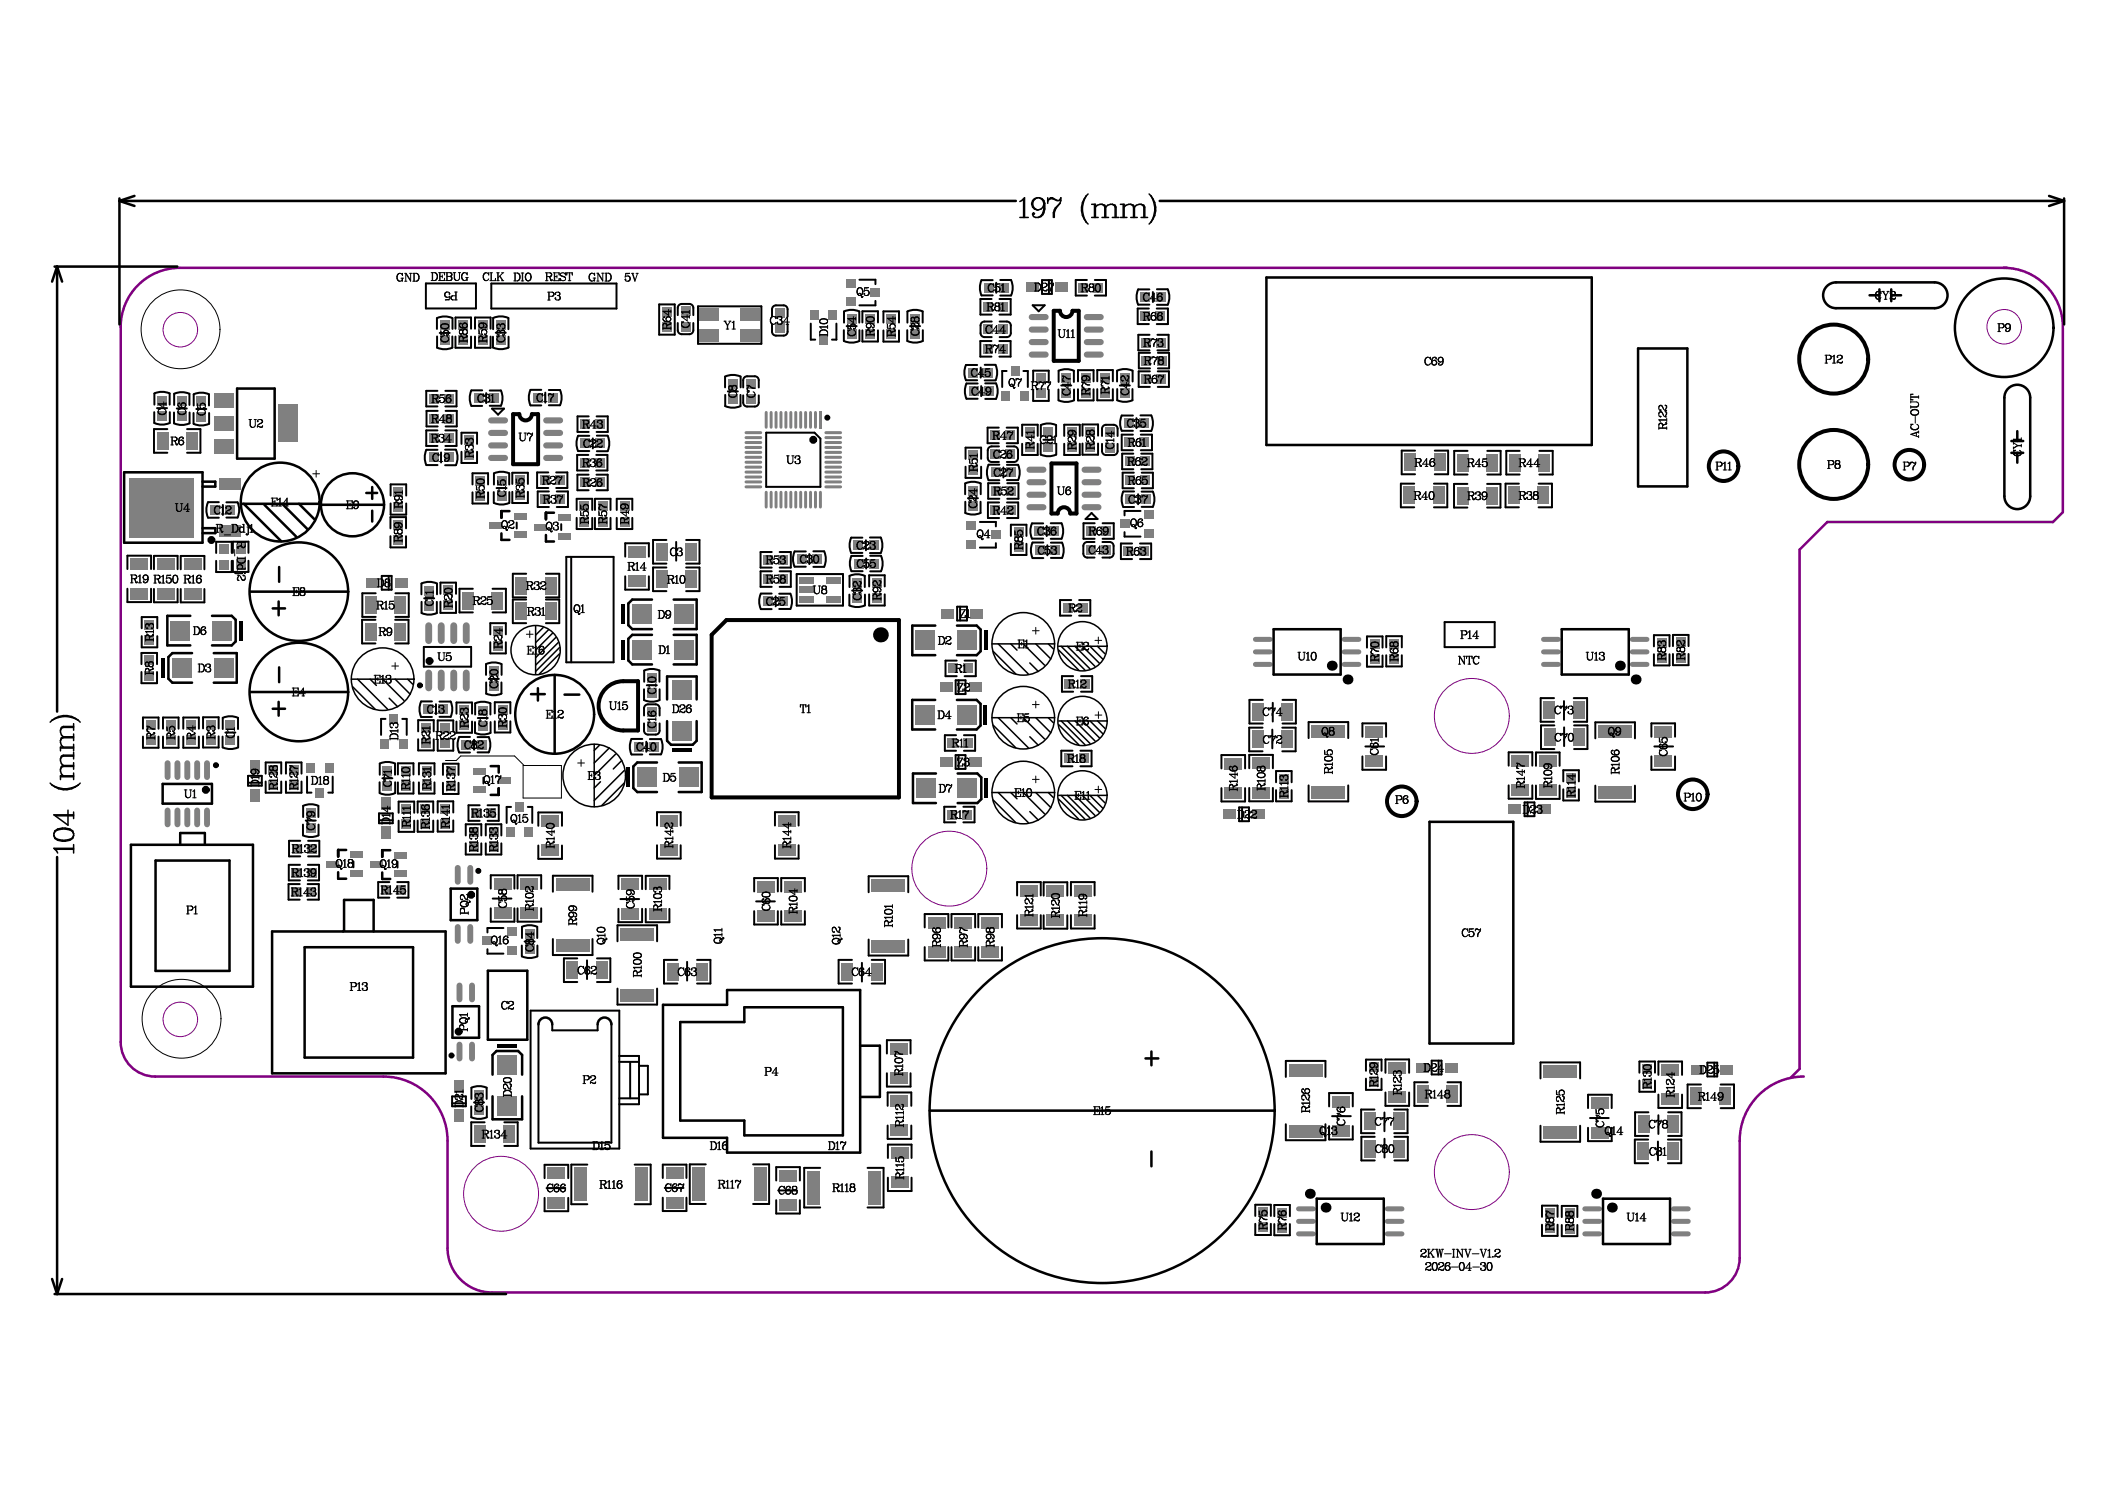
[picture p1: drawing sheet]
<svg xmlns="http://www.w3.org/2000/svg" width="297mm" height="210mm" viewBox="0 0 297 210" stroke-linecap="round" stroke-linejoin="round" font-family="sans-serif">
<g fill="#808080">
<path d="M22.2 58h1.3v1.3h-1.3z" fill-rule="evenodd"/>
<path d="M22.2 55.9h1.3v1.3h-1.3z" fill-rule="evenodd"/>
<path d="M25 58.1h1.3v1.3h-1.3z" fill-rule="evenodd"/>
<path d="M25 55.9h1.3v1.3h-1.3z" fill-rule="evenodd"/>
<path d="M27.7 58.1h1.4v1.3h-1.4z" fill-rule="evenodd"/>
<path d="M27.7 56h1.4v1.3h-1.4z" fill-rule="evenodd"/>
<path d="M55.7 122.8h1.7v1h-1.7z" fill-rule="evenodd"/>
<path d="M55.7 120.2h1.7v.9h-1.7z" fill-rule="evenodd"/>
<path d="M55.5 75.5h1.4v1.3h-1.4z" fill-rule="evenodd"/>
<path d="M64.1 156.5h1.4v1.8h-1.4z" fill-rule="evenodd"/>
<path d="M64.7 47.3h1.4v1.3h-1.4z" fill-rule="evenodd"/>
<path d="M66.9 153.8h1.4v1.3h-1.4z" fill-rule="evenodd"/>
<path d="M67.1 69.3h1.4v1.3h-1.4z" fill-rule="evenodd"/>
<path d="M67.1 67.2h1.4v1.3h-1.4z" fill-rule="evenodd"/>
<path d="M66.9 55.5h1.3v1.3h-1.3z" fill-rule="evenodd"/>
<path d="M67.4 47.3h1.4v1.3h-1.4z" fill-rule="evenodd"/>
<path d="M70.1 69.3h1.4v1.3h-1.4z" fill-rule="evenodd"/>
<path d="M70.1 67.1h1.4v1.3h-1.4z" fill-rule="evenodd"/>
<path d="M70 47.4h1.3v1.3h-1.3z" fill-rule="evenodd"/>
<path d="M72.5 75h1.8v.9h-1.8z" fill-rule="evenodd"/>
<path d="M72.5 72.3h1.8v1h-1.8z" fill-rule="evenodd"/>
<path d="M72.7 69.2h1.4v1.3h-1.4z" fill-rule="evenodd"/>
<path d="M72.7 67.1h1.4v1.3h-1.4z" fill-rule="evenodd"/>
<path d="M76.2 67.1h1.3v1.3h-1.3z" fill-rule="evenodd"/>
<path d="M75.2 55.4h1.3v1.4h-1.3z" fill-rule="evenodd"/>
<path d="M78.4 69.7h1.3v1.4h-1.3z" fill-rule="evenodd"/>
<path d="M78.4 67.1h1.2v1.3h-1.2z" fill-rule="evenodd"/>
<path d="M81.8 72.9h1.4v1.3h-1.4z" fill-rule="evenodd"/>
<path d="M84.4 72.9h1.3v1.3h-1.3z" fill-rule="evenodd"/>
<path d="M87.4 72.9h1.4v1.3h-1.4z" fill-rule="evenodd"/>
<path d="M109.9 84.1h1.3v1.4h-1.3z" fill-rule="evenodd"/>
<path d="M109.9 81h1.3v1.4h-1.3z" fill-rule="evenodd"/>
<path d="M109.9 78.3h1.3v1.3h-1.3z" fill-rule="evenodd"/>
<path d="M112.5 78.2h1.3v1.3h-1.3z" fill-rule="evenodd"/>
<path d="M114.6 78.2h1.3v1.3h-1.3z" fill-rule="evenodd"/>
<path d="M115.6 47.2h1.2v1.4h-1.2z" fill-rule="evenodd"/>
<path d="M120.3 83.7h1.3v1.3h-1.3z" fill-rule="evenodd"/>
<path d="M141.3 55.1h1.2v1.4h-1.2z" fill-rule="evenodd"/>
<path d="M143.9 55.1h1.3v1.4h-1.3z" fill-rule="evenodd"/>
<path d="M146.2 52.7h1.4v1.3h-1.4z" fill-rule="evenodd"/>
<path d="M152.3 106.3h1.3v1.4h-1.3z" fill-rule="evenodd"/>
<path d="M155.3 52.6h1.3v1.3h-1.3z" fill-rule="evenodd"/>
<path d="M158 52.7h1.4v1.2h-1.4z" fill-rule="evenodd"/>
<path d="M161 69.7h1.3v1.4h-1.3z" fill-rule="evenodd"/>
<path d="M161 67.1h1.3v1.4h-1.3z" fill-rule="evenodd"/>
<path d="M160.9 64.4h1.3v1.4h-1.3z" fill-rule="evenodd"/>
<path d="M161 43.9h1.2v1.4h-1.2z" fill-rule="evenodd"/>
<path d="M161 41.2h1.3v1.4h-1.3z" fill-rule="evenodd"/>
<path d="M163.2 52.8h1.3v1.4h-1.3z" fill-rule="evenodd"/>
<path d="M163.3 50.2h1.3v1.3h-1.3z" fill-rule="evenodd"/>
<path d="M163.1 43.9h1.3v1.4h-1.3z" fill-rule="evenodd"/>
<path d="M163.1 41.2h1.3v1.4h-1.3z" fill-rule="evenodd"/>
<path d="M180.5 109.2h1.3v1.3h-1.3z" fill-rule="evenodd"/>
<path d="M233.8 92.2h1.4v1.3h-1.4z" fill-rule="evenodd"/>
<path d="M236.5 92.1h1.4v1.3h-1.4z" fill-rule="evenodd"/>
<path d="M236.5 90h1.4v1.3h-1.4z" fill-rule="evenodd"/>
<path d="M22.1 60.9h1.6v2.5h-1.6z" fill-rule="evenodd"/>
</g>
<path d="M25 107.7v1.9M25 114.3v2M27.8 107.7v1.9M27.8 114.3v2" fill="none" stroke="#808080" stroke-width=".84"/>
<g fill="#808080">
<path d="M30.9 79h1.4v1.3h-1.4z" fill-rule="evenodd"/>
<path d="M30.9 76.8h1.4v1.3h-1.4z" fill-rule="evenodd"/>
<path d="M33.3 79h1.3v1.3h-1.3z" fill-rule="evenodd"/>
<path d="M33.3 76.8h1.3v1.3h-1.3z" fill-rule="evenodd"/>
<path d="M41.1 125.1h1.3v1.4h-1.3z" fill-rule="evenodd"/>
<path d="M41.2 119h1.3v1.4h-1.3z" fill-rule="evenodd"/>
<path d="M53.6 104.2h1.3v1.3h-1.3z" fill-rule="evenodd"/>
<path d="M55.9 124.8h1.3v1.4h-1.3z" fill-rule="evenodd"/>
<path d="M56.3 104.2h1.2v1.3h-1.2z" fill-rule="evenodd"/>
<path d="M55.7 84.1h1.6v2.5h-1.6z" fill-rule="evenodd"/>
<path d="M55.7 81.5h1.8v1.4h-1.8z" fill-rule="evenodd"/>
<path d="M55.5 68.7h1.4v1.3h-1.4z" fill-rule="evenodd"/>
<path d="M55.5 70.9h1.4v1.3h-1.4z" fill-rule="evenodd"/>
<path d="M55.5 73.4h1.4v1.3h-1.4z" fill-rule="evenodd"/>
</g>
<path d="M62.3 94.9v2.1" fill="none" stroke="#808080" stroke-width=".98"/>
<path d="M61.9 99.4h1.3v1.3h-1.3z" fill-rule="evenodd" fill="#808080"/>
<path d="M64.8 147.4v1.9" fill="none" stroke="#808080" stroke-width=".84"/>
<path d="M64.1 152.4h1.4v1.8h-1.4z" fill-rule="evenodd" fill="#808080"/>
<path d="M64.6 130.8v1.9M64.8 139v2" fill="none" stroke="#808080" stroke-width=".84"/>
<g fill="#808080">
<path d="M64.8 101.7h1.4v1.2h-1.4z" fill-rule="evenodd"/>
<path d="M64.8 99.5h1.4v1.3h-1.4z" fill-rule="evenodd"/>
<path d="M64.7 45.2h1.4v1.3h-1.4z" fill-rule="evenodd"/>
<path d="M66.9 158.7h1.6v2.5h-1.6z" fill-rule="evenodd"/>
<path d="M66.9 155.9h1.4v1.3h-1.4z" fill-rule="evenodd"/>
<path d="M66.9 110.9h1.7v1h-1.7z" fill-rule="evenodd"/>
<path d="M66.9 108.3h1.7v1h-1.7z" fill-rule="evenodd"/>
<path d="M67.3 104.4h1.3v1.3h-1.3z" fill-rule="evenodd"/>
<path d="M67.4 101.7h1.4v1.3h-1.4z" fill-rule="evenodd"/>
<path d="M67.4 99.6h1.4v1.3h-1.4z" fill-rule="evenodd"/>
<path d="M67.4 45.2h1.4v1.3h-1.4z" fill-rule="evenodd"/>
<path d="M70.2 101.6h1.4v1.3h-1.4z" fill-rule="evenodd"/>
<path d="M70.2 99.5h1.4v1.3h-1.4z" fill-rule="evenodd"/>
<path d="M69.6 90.5h1.4v1.3h-1.4z" fill-rule="evenodd"/>
<path d="M69.4 83.5h1.6v2.5h-1.6z" fill-rule="evenodd"/>
<path d="M69.6 88.3h1.4v1.3h-1.4z" fill-rule="evenodd"/>
<path d="M70 45.2h1.3v1.3h-1.3z" fill-rule="evenodd"/>
<path d="M72.7 113.2h1.2v1.3h-1.2z" fill-rule="evenodd"/>
<path d="M72.8 81.4h1.6v2.5h-1.6z" fill-rule="evenodd"/>
<path d="M72.8 85h1.6v2.5h-1.6z" fill-rule="evenodd"/>
<path d="M75.3 73.9h1.8v.9h-1.8z" fill-rule="evenodd"/>
<path d="M81.8 70.8h1.4v1.3h-1.4z" fill-rule="evenodd"/>
<path d="M81.9 59.2h1.3v1.3h-1.3z" fill-rule="evenodd"/>
<path d="M81.9 64.6h1.3v1.4h-1.3z" fill-rule="evenodd"/>
<path d="M84.1 135.6h1.6v2.5h-1.6z" fill-rule="evenodd"/>
<path d="M84.4 70.8h1.3v1.3h-1.3z" fill-rule="evenodd"/>
<path d="M84.1 59.2h1.2v1.3h-1.2z" fill-rule="evenodd"/>
<path d="M84 64.6h1.3v1.4h-1.3z" fill-rule="evenodd"/>
<path d="M84.1 61.9h1.3v1.3h-1.3z" fill-rule="evenodd"/>
<path d="M87.4 70.8h1.4v1.3h-1.4z" fill-rule="evenodd"/>
<path d="M89.5 104.7h1.3v1.3h-1.3z" fill-rule="evenodd"/>
<path d="M92.6 80.5h1.5v2.5h-1.5z" fill-rule="evenodd"/>
<path d="M98.3 135.8h1.5v2.5h-1.5z" fill-rule="evenodd"/>
</g>
<path d="M108.1 58.2v2.1M109.5 58.2v2.1M110.2 58.2v2.1M110.9 58.2v2.1M108.1 69.4v2.1M109.5 69.4v2.1M110.2 69.4v2.1M110.9 69.4v2.1" fill="none" stroke="#808080" stroke-width=".42"/>
<path d="M109.4 45.6h1.3v1.3h-1.3z" fill-rule="evenodd" fill="#808080"/>
<path d="M112.3 58.2v2.1M113 58.2v2.1M113.7 58.2v2.1M115.1 58.2v2.1M115.8 58v2.5M112.3 69.4v2.1M113 69.4v2.1M113.7 69.4v2.1M115.1 69.4v2.1M115.8 69.4v2.1" fill="none" stroke="#808080" stroke-width=".42"/>
<g fill="#808080">
<path d="M120.3 81.6h1.3v1.3h-1.3z" fill-rule="evenodd"/>
<path d="M120.5 76.2h1.3v1.4h-1.3z" fill-rule="evenodd"/>
<path d="M140.9 45.8h1.3v1.3h-1.3z" fill-rule="evenodd"/>
<path d="M140.9 48.5h1.3v1.4h-1.3z" fill-rule="evenodd"/>
<path d="M140.9 42.6h1.3v1.4h-1.3z" fill-rule="evenodd"/>
<path d="M141 39.9h1.3v1.4h-1.3z" fill-rule="evenodd"/>
<path d="M143.1 76.6h1.3v1.3h-1.3z" fill-rule="evenodd"/>
<path d="M143.1 74.4h1.3v1.3h-1.3z" fill-rule="evenodd"/>
<path d="M146.1 76.9h1.3v1.4h-1.3z" fill-rule="evenodd"/>
<path d="M146 74.2h1.3v1.4h-1.3z" fill-rule="evenodd"/>
<path d="M148.9 39.8h1.8v1.4h-1.8z" fill-rule="evenodd"/>
<path d="M152.4 95.8h1.3v1.4h-1.3z" fill-rule="evenodd"/>
<path d="M152.1 85.1h1.3v1.3h-1.3z" fill-rule="evenodd"/>
<path d="M152.2 39.9h1.3v1.4h-1.3z" fill-rule="evenodd"/>
<path d="M154.4 39.9h1.3v1.4h-1.3z" fill-rule="evenodd"/>
<path d="M158 73.3h1.3v1.2h-1.3z" fill-rule="evenodd"/>
<path d="M160.7 77.1h1.3v1.3h-1.3z" fill-rule="evenodd"/>
<path d="M160.8 61.7h1.3v1.4h-1.3z" fill-rule="evenodd"/>
<path d="M160.8 59h1.3v1.4h-1.3z" fill-rule="evenodd"/>
<path d="M161 47.6h1.3v1.4h-1.3z" fill-rule="evenodd"/>
<path d="M163.2 47.6h1.3v1.4h-1.3z" fill-rule="evenodd"/>
<path d="M177.6 170.4h1.3v1.3h-1.3z" fill-rule="evenodd"/>
<path d="M177.6 172.5h1.3v1.3h-1.3z" fill-rule="evenodd"/>
<path d="M180.2 170.4h1.4v1.3h-1.4z" fill-rule="evenodd"/>
<path d="M180.2 172.5h1.4v1.3h-1.4z" fill-rule="evenodd"/>
<path d="M196.7 160.8h1.5v2.5h-1.5z" fill-rule="evenodd"/>
<path d="M199.8 149.9h1.7v1.4h-1.7z" fill-rule="evenodd"/>
<path d="M200 153.1h1.6v2.5h-1.6z" fill-rule="evenodd"/>
<path d="M202.2 68.6h1.6v2.5h-1.6z" fill-rule="evenodd"/>
<path d="M202.4 64h1.5v2.5h-1.5z" fill-rule="evenodd"/>
<path d="M205.6 68.7h1.6v2.5h-1.6z" fill-rule="evenodd"/>
<path d="M205.6 64h1.6v2.5h-1.6z" fill-rule="evenodd"/>
<path d="M217 113.5h1.8v1.4h-1.8z" fill-rule="evenodd"/>
<path d="M217 68.6h1.6v2.5h-1.6z" fill-rule="evenodd"/>
<path d="M217.1 64h1.6v2.5h-1.6z" fill-rule="evenodd"/>
<path d="M222 102.7h1.6v2.5h-1.6z" fill-rule="evenodd"/>
<path d="M231.1 161.2h1.6v2.5h-1.6z" fill-rule="evenodd"/>
<path d="M242.7 153.4h1.6v2.5h-1.6z" fill-rule="evenodd"/>
<path d="M41.2 122.4h1.3v1.4h-1.3z" fill-rule="evenodd"/>
<path d="M44.5 111.2h1.3v1.3h-1.3z" fill-rule="evenodd"/>
<path d="M55.7 87.8h1.5v2.5h-1.5z" fill-rule="evenodd"/>
</g>
<path d="M62.3 88.3v2.1" fill="none" stroke="#808080" stroke-width=".98"/>
<path d="M64.6 122.4v2" fill="none" stroke="#808080" stroke-width=".84"/>
<g fill="#808080">
<path d="M81 164.7h1.8v4.8h-1.8z" fill-rule="evenodd"/>
<path d="M81.9 67.4h1.3v1.3h-1.3z" fill-rule="evenodd"/>
<path d="M84 67.4h1.3v1.3h-1.3z" fill-rule="evenodd"/>
<path d="M89.7 164.7h1.7v4.8h-1.7z" fill-rule="evenodd"/>
<path d="M92.6 76.6h1.5v2.5h-1.5z" fill-rule="evenodd"/>
<path d="M97.7 164.7h1.8v4.7h-1.8z" fill-rule="evenodd"/>
<path d="M106.4 164.7h1.7v4.7h-1.7z" fill-rule="evenodd"/>
<path d="M109.4 43.5h1.3v1.3h-1.3z" fill-rule="evenodd"/>
<path d="M120.5 78.8h1.3v1.4h-1.3z" fill-rule="evenodd"/>
<path d="M146.2 54.8h1.4v1.3h-1.4z" fill-rule="evenodd"/>
<path d="M155.3 54.8h1.3v1.3h-1.3z" fill-rule="evenodd"/>
<path d="M158 54.8h1.4v1.3h-1.4z" fill-rule="evenodd"/>
<path d="M180.5 111.3h1.3v1.3h-1.3z" fill-rule="evenodd"/>
<path d="M196.6 156.9h1.6v2.5h-1.6z" fill-rule="evenodd"/>
<path d="M231.1 157.3h1.6v2.5h-1.6z" fill-rule="evenodd"/>
<path d="M233.8 90h1.4v1.3h-1.4z" fill-rule="evenodd"/>
<path d="M20.6 103.8h1.4v1.3h-1.4z" fill-rule="evenodd"/>
<path d="M23.4 103.8h1.4v1.3h-1.4z" fill-rule="evenodd"/>
<path d="M26.3 103.8h1.3v1.3h-1.3z" fill-rule="evenodd"/>
<path d="M20.4 94.7h1.3v1.3h-1.3z" fill-rule="evenodd"/>
<path d="M20.4 92.5h1.3v1.3h-1.3z" fill-rule="evenodd"/>
<path d="M20.4 89.6h1.4v1.3h-1.4z" fill-rule="evenodd"/>
<path d="M31.8 103.8h1.4v1.3h-1.4z" fill-rule="evenodd"/>
<path d="M29.1 103.7h1.3v1.3h-1.3z" fill-rule="evenodd"/>
<path d="M55 100.8h1.2v1.3h-1.2z" fill-rule="evenodd"/>
<path d="M60.5 63.8h1.3v1.4h-1.3z" fill-rule="evenodd"/>
<path d="M60.6 61.1h1.3v1.4h-1.3z" fill-rule="evenodd"/>
<path d="M60.6 58.4h1.3v1.3h-1.3z" fill-rule="evenodd"/>
<path d="M60.6 55.6h1.3v1.3h-1.3z" fill-rule="evenodd"/>
<path d="M68.1 132.1h1.3v1.2h-1.3z" fill-rule="evenodd"/>
<path d="M70.3 109.6h1.8v1h-1.8z" fill-rule="evenodd"/>
</g>
<path d="M69.3 64.6h2" fill="none" stroke="#808080" stroke-width=".86"/>
<g fill="#808080">
<path d="M65.5 63.6h1.4v1.3h-1.4z" fill-rule="evenodd"/>
<path d="M62.7 63.8h1.3v1.4h-1.3z" fill-rule="evenodd"/>
</g>
<path d="M69.3 61.1h2" fill="none" stroke="#808080" stroke-width=".86"/>
<g fill="#808080">
<path d="M62.7 61.1h1.3v1.4h-1.3z" fill-rule="evenodd"/>
<path d="M65.5 61.5h1.4v1.3h-1.4z" fill-rule="evenodd"/>
</g>
<path d="M69.3 59.3h2" fill="none" stroke="#808080" stroke-width=".86"/>
<g fill="#808080">
<path d="M62.7 58.4h1.3v1.3h-1.3z" fill-rule="evenodd"/>
<path d="M62.7 55.6h1.3v1.3h-1.3z" fill-rule="evenodd"/>
<path d="M69 55.5h1.3v1.3h-1.3z" fill-rule="evenodd"/>
<path d="M74.1 131.1h1.3v1.3h-1.3z" fill-rule="evenodd"/>
<path d="M76.4 115h2.5v1.6h-2.5z" fill-rule="evenodd"/>
<path d="M78.8 75.2h1.8v1h-1.8z" fill-rule="evenodd"/>
<path d="M78.8 72.5h1.8v1h-1.8z" fill-rule="evenodd"/>
<path d="M76.3 69.7h1.3v1.4h-1.3z" fill-rule="evenodd"/>
</g>
<path d="M77.1 59.3h1.9M77.1 64.6h1.9M77.1 61.1h1.9" fill="none" stroke="#808080" stroke-width=".86"/>
<g fill="#808080">
<path d="M77.4 55.4h1.3v1.4h-1.3z" fill-rule="evenodd"/>
<path d="M93.1 115h2.5v1.6h-2.5z" fill-rule="evenodd"/>
<path d="M91.3 95h1.4v1.3h-1.4z" fill-rule="evenodd"/>
<path d="M88.6 81.2h2.5v1.6h-2.5z" fill-rule="evenodd"/>
<path d="M105.3 55.6h1.4v1.3h-1.4z" fill-rule="evenodd"/>
<path d="M102.7 55.6h1.4v1.3h-1.4z" fill-rule="evenodd"/>
<path d="M98.7 46.4h2.8v1.9h-2.8z" fill-rule="evenodd"/>
<path d="M104.4 46.4h2.8v1.9h-2.8z" fill-rule="evenodd"/>
<path d="M109.9 165.1h2.6v1.5h-2.6z" fill-rule="evenodd"/>
<path d="M110.7 128.4h2.5v1.6h-2.5z" fill-rule="evenodd"/>
<path d="M109.8 115h2.5v1.6h-2.5z" fill-rule="evenodd"/>
<path d="M112.8 84.1h2.1v.9h-2.1z" fill-rule="evenodd"/>
<path d="M107.7 84.1h1.3v1.4h-1.3z" fill-rule="evenodd"/>
<path d="M112.8 81.4h2.1v.9h-2.1z" fill-rule="evenodd"/>
<path d="M107.7 81h1.3v1.4h-1.3z" fill-rule="evenodd"/>
<path d="M107.7 78.3h1.3v1.3h-1.3z" fill-rule="evenodd"/>
<path d="M114.3 43.8h1.2v1.3h-1.2z" fill-rule="evenodd"/>
<path d="M116.9 43.8h1.3v1.3h-1.3z" fill-rule="evenodd"/>
<path d="M125.7 154.5h2.5v1.6h-2.5z" fill-rule="evenodd"/>
<path d="M125.6 151.3h2.5v1.6h-2.5z" fill-rule="evenodd"/>
<path d="M123.1 83.7h1.3v1.3h-1.3z" fill-rule="evenodd"/>
<path d="M122.1 46.5h1.4v1.3h-1.4z" fill-rule="evenodd"/>
<path d="M125.1 46.5h1.3v1.3h-1.3z" fill-rule="evenodd"/>
<path d="M119.5 46.4h1.4v1.3h-1.4z" fill-rule="evenodd"/>
<path d="M128.4 46.4h1.4v1.3h-1.4z" fill-rule="evenodd"/>
<path d="M122.1 44.3h1.4v1.3h-1.4z" fill-rule="evenodd"/>
<path d="M125.1 44.3h1.3v1.3h-1.3z" fill-rule="evenodd"/>
<path d="M119.5 44.3h1.4v1.3h-1.4z" fill-rule="evenodd"/>
<path d="M128.4 44.3h1.4v1.3h-1.4z" fill-rule="evenodd"/>
<path d="M119.4 42h1.3v1.2h-1.3z" fill-rule="evenodd"/>
<path d="M135.8 114.2h1.3v1.4h-1.3z" fill-rule="evenodd"/>
<path d="M133.7 114.2h1.3v1.4h-1.3z" fill-rule="evenodd"/>
<path d="M136.7 106.8h1.8v1.4h-1.8z" fill-rule="evenodd"/>
<path d="M132.6 106.8h1.8v1.4h-1.8z" fill-rule="evenodd"/>
<path d="M136.7 63.6h1.3v1.3h-1.3z" fill-rule="evenodd"/>
<path d="M139.8 63.4h1.3v1.4h-1.3z" fill-rule="evenodd"/>
<path d="M139.8 60.7h1.3v1.4h-1.3z" fill-rule="evenodd"/>
<path d="M143.9 129h2.5v1.6h-2.5z" fill-rule="evenodd"/>
<path d="M147.7 129h2.5v1.6h-2.5z" fill-rule="evenodd"/>
<path d="M150.2 106.3h1.3v1.4h-1.3z" fill-rule="evenodd"/>
</g>
<path d="M145.3 69.8h1.9M145.3 68h1.9" fill="none" stroke="#808080" stroke-width=".86"/>
<g fill="#808080">
<path d="M141.9 63.4h1.3v1.4h-1.3z" fill-rule="evenodd"/>
<path d="M141.9 60.7h1.3v1.4h-1.3z" fill-rule="evenodd"/>
<path d="M149.8 52.7h1.3v1.3h-1.3z" fill-rule="evenodd"/>
</g>
<path d="M145.6 50h2M145.6 48.3h2M145.6 44.7h2" fill="none" stroke="#808080" stroke-width=".86"/>
<g fill="#808080">
<path d="M161.5 71.9h1.3v1.3h-1.3z" fill-rule="evenodd"/>
<path d="M158.9 69.7h1.3v1.4h-1.3z" fill-rule="evenodd"/>
<path d="M158.8 67.1h1.3v1.4h-1.3z" fill-rule="evenodd"/>
<path d="M158.8 64.4h1.3v1.4h-1.3z" fill-rule="evenodd"/>
<path d="M161.1 52.8h1.3v1.4h-1.3z" fill-rule="evenodd"/>
</g>
<path d="M153.4 50h1.9" fill="none" stroke="#808080" stroke-width=".86"/>
<path d="M161.1 50.2h1.3v1.3h-1.3z" fill-rule="evenodd" fill="#808080"/>
<path d="M153.4 48.3h1.9M153.4 44.7h1.9" fill="none" stroke="#808080" stroke-width=".86"/>
<path d="M172.6 114.2h1.8v1.4h-1.8z" fill-rule="evenodd" fill="#808080"/>
<path d="M183.2 174.1h2.1M183.2 172.3h2.1" fill="none" stroke="#808080" stroke-width=".7"/>
<path d="M176.7 114.2h1.8v1.4h-1.8z" fill-rule="evenodd" fill="#808080"/>
<path d="M177.1 92h2.1M177.1 93.7h2.1M177.1 90.2h2.1" fill="none" stroke="#808080" stroke-width=".7"/>
<g fill="#808080">
<path d="M188 154.6h2.5v1.6h-2.5z" fill-rule="evenodd"/>
<path d="M193.2 152h1.3v1.3h-1.3z" fill-rule="evenodd"/>
<path d="M192.7 106.6h2.5v1.6h-2.5z" fill-rule="evenodd"/>
</g>
<path d="M189.7 93.7h2.1M189.7 92h2.1" fill="none" stroke="#808080" stroke-width=".7"/>
<g fill="#808080">
<path d="M193.3 92.3h1.4v1.3h-1.4z" fill-rule="evenodd"/>
<path d="M196 92.3h1.4v1.3h-1.4z" fill-rule="evenodd"/>
</g>
<path d="M189.7 90.2h2.1" fill="none" stroke="#808080" stroke-width=".7"/>
<g fill="#808080">
<path d="M217.2 106.6h2.5v1.5h-2.5z" fill-rule="evenodd"/>
<path d="M213.3 106.5h2.5v1.6h-2.5z" fill-rule="evenodd"/>
</g>
<path d="M217.8 93.7h2.1M217.8 92h2.1M217.8 90.2h2.1M223.6 174.1h2.1M223.6 172.3h2.1" fill="none" stroke="#808080" stroke-width=".7"/>
<path d="M221 109.1h1.4v1.3h-1.4z" fill-rule="evenodd" fill="#808080"/>
<path d="M236.1 174.1h2.1M236.1 172.3h2.1" fill="none" stroke="#808080" stroke-width=".7"/>
<g fill="#808080">
<path d="M234.4 154.3h2.5v1.6h-2.5z" fill-rule="evenodd"/>
<path d="M233.4 106.6h2.6v1.6h-2.6z" fill-rule="evenodd"/>
</g>
<path d="M23.6 107.7v1.9M23.6 114.3v2M26.4 107.7v1.9M26.4 114.3v2" fill="none" stroke="#808080" stroke-width=".84"/>
<g fill="#808080">
<path d="M20.6 101.6h1.4v1.3h-1.4z" fill-rule="evenodd"/>
<path d="M23.4 101.6h1.4v1.3h-1.4z" fill-rule="evenodd"/>
<path d="M26.3 101.6h1.3v1.3h-1.3z" fill-rule="evenodd"/>
<path d="M24.3 92.8h2.8v2.8h-2.8z" fill-rule="evenodd"/>
<path d="M20.4 87.5h1.4v1.3h-1.4z" fill-rule="evenodd"/>
<path d="M18.4 82.9h2.5v1.6h-2.5z" fill-rule="evenodd"/>
<path d="M22.1 83h2.5v1.5h-2.5z" fill-rule="evenodd"/>
<path d="M26.3 60.9h1.6v2.5h-1.6z" fill-rule="evenodd"/>
</g>
<path d="M29.2 107.7v1.9M29.2 114.3v2" fill="none" stroke="#808080" stroke-width=".84"/>
<g fill="#808080">
<path d="M31.8 101.6h1.4v1.3h-1.4z" fill-rule="evenodd"/>
<path d="M37.9 110.1h1.4v1.3h-1.4z" fill-rule="evenodd"/>
<path d="M37.9 108h1.4v1.3h-1.4z" fill-rule="evenodd"/>
<path d="M29.1 101.6h1.3v1.3h-1.3z" fill-rule="evenodd"/>
<path d="M35.3 107.2h1.4v1.8h-1.4z" fill-rule="evenodd"/>
<path d="M30.2 92.8h2.7v2.8h-2.7z" fill-rule="evenodd"/>
<path d="M29.7 71.3h1.3v1.3h-1.3z" fill-rule="evenodd"/>
<path d="M31.9 71.3h1.3v1.3h-1.3z" fill-rule="evenodd"/>
<path d="M30.9 74h3.1v1.7h-3.1z" fill-rule="evenodd"/>
<path d="M30.2 61.9h2.8v2.1h-2.8z" fill-rule="evenodd"/>
<path d="M30.2 58.7h2.8v2.1h-2.8z" fill-rule="evenodd"/>
<path d="M43.3 125.1h1.3v1.4h-1.3z" fill-rule="evenodd"/>
<path d="M43.3 119h1.3v1.4h-1.3z" fill-rule="evenodd"/>
<path d="M46 121.4h1.8v1h-1.8z" fill-rule="evenodd"/>
<path d="M43.2 116.2h1.3v1.3h-1.3z" fill-rule="evenodd"/>
<path d="M43.2 114h1.3v1.3h-1.3z" fill-rule="evenodd"/>
<path d="M40.8 108h1.3v1.3h-1.3z" fill-rule="evenodd"/>
<path d="M40.8 110.1h1.3v1.3h-1.3z" fill-rule="evenodd"/>
<path d="M45.8 107.7h1.3v1.3h-1.3z" fill-rule="evenodd"/>
<path d="M43.2 107.7h1.2v1.3h-1.2z" fill-rule="evenodd"/>
<path d="M53.8 124.8h1.3v1.4h-1.3z" fill-rule="evenodd"/>
<path d="M59.4 113.5h1.3v1.3h-1.3z" fill-rule="evenodd"/>
<path d="M59.4 115.6h1.3v1.3h-1.3z" fill-rule="evenodd"/>
<path d="M56.7 113.5h1.3v1.3h-1.3z" fill-rule="evenodd"/>
<path d="M56.7 115.6h1.3v1.3h-1.3z" fill-rule="evenodd"/>
<path d="M52.2 121.5h1.8v1h-1.8z" fill-rule="evenodd"/>
<path d="M53.8 116.6h1.3v1.8h-1.3z" fill-rule="evenodd"/>
<path d="M59.5 110.2h1.4v1.3h-1.4z" fill-rule="evenodd"/>
<path d="M59.5 108.1h1.4v1.3h-1.4z" fill-rule="evenodd"/>
<path d="M56.6 108.1h1.3v1.3h-1.3z" fill-rule="evenodd"/>
<path d="M56.6 110.2h1.3v1.3h-1.3z" fill-rule="evenodd"/>
<path d="M59.4 102h1.4v1.3h-1.4z" fill-rule="evenodd"/>
<path d="M59.4 104.1h1.4v1.3h-1.4z" fill-rule="evenodd"/>
<path d="M54 110.2h1.3v1.3h-1.3z" fill-rule="evenodd"/>
<path d="M54 108.1h1.3v1.3h-1.3z" fill-rule="evenodd"/>
</g>
<path d="M60.5 94.9v2.1" fill="none" stroke="#808080" stroke-width=".98"/>
<g fill="#808080">
<path d="M59.8 99.4h1.3v1.3h-1.3z" fill-rule="evenodd"/>
<path d="M51.5 84.1h1.6v2.5h-1.6z" fill-rule="evenodd"/>
<path d="M51.6 81.5h1.8v1.4h-1.8z" fill-rule="evenodd"/>
<path d="M59.9 82.7h1.3v1.3h-1.3z" fill-rule="evenodd"/>
<path d="M59.9 84.8h1.3v1.3h-1.3z" fill-rule="evenodd"/>
<path d="M71.1 158.7h1.5v2.5h-1.5z" fill-rule="evenodd"/>
</g>
<path d="M66.6 147.4v1.9" fill="none" stroke="#808080" stroke-width=".84"/>
<g fill="#808080">
<path d="M70.2 148.8h2.8v2.8h-2.8z" fill-rule="evenodd"/>
<path d="M70.2 154.7h2.8v2.7h-2.8z" fill-rule="evenodd"/>
</g>
<path d="M66.6 139v2" fill="none" stroke="#808080" stroke-width=".84"/>
<g fill="#808080">
<path d="M71.6 133.4h1.3v1.3h-1.3z" fill-rule="evenodd"/>
<path d="M71.6 130.8h1.3v1.2h-1.3z" fill-rule="evenodd"/>
</g>
<path d="M66.4 130.8v1.9" fill="none" stroke="#808080" stroke-width=".84"/>
<g fill="#808080">
<path d="M69.7 128h2.5v1.6h-2.5z" fill-rule="evenodd"/>
<path d="M66.1 118.8h1.4v1.3h-1.4z" fill-rule="evenodd"/>
<path d="M66.1 116.7h1.4v1.3h-1.4z" fill-rule="evenodd"/>
<path d="M68.7 114h1.3v1.4h-1.3z" fill-rule="evenodd"/>
<path d="M66.5 114h1.3v1.4h-1.3z" fill-rule="evenodd"/>
<path d="M69 116.7h1.3v1.3h-1.3z" fill-rule="evenodd"/>
<path d="M69 118.8h1.3v1.3h-1.3z" fill-rule="evenodd"/>
<path d="M71.4 116.6h1.2v1.4h-1.2z" fill-rule="evenodd"/>
<path d="M62.9 108.2h1.4v1.2h-1.4z" fill-rule="evenodd"/>
<path d="M62.9 110.3h1.4v1.3h-1.4z" fill-rule="evenodd"/>
<path d="M65.2 104.4h1.3v1.3h-1.3z" fill-rule="evenodd"/>
</g>
<path d="M64 94.9v2.1M65.8 94.9v2.1" fill="none" stroke="#808080" stroke-width=".98"/>
<g fill="#808080">
<path d="M69 94h1.4v1.3h-1.4z" fill-rule="evenodd"/>
<path d="M69 96.2h1.4v1.3h-1.4z" fill-rule="evenodd"/>
<path d="M65.3 83.5h1.5v2.5h-1.5z" fill-rule="evenodd"/>
<path d="M62.6 84.7h1.3v1.3h-1.3z" fill-rule="evenodd"/>
<path d="M62.6 82.6h1.3v1.3h-1.3z" fill-rule="evenodd"/>
<path d="M69.1 73.6h1.7v1h-1.7z" fill-rule="evenodd"/>
</g>
<path d="M69.3 62.8h2" fill="none" stroke="#808080" stroke-width=".86"/>
<g fill="#808080">
<path d="M77.3 164.7h2.5v1.6h-2.5z" fill-rule="evenodd"/>
<path d="M80 135.6h1.6v2.5h-1.6z" fill-rule="evenodd"/>
<path d="M78.4 132.6h4.8v1.7h-4.8z" fill-rule="evenodd"/>
<path d="M74.1 133.2h1.3v1.3h-1.3z" fill-rule="evenodd"/>
<path d="M76.4 119.2h2.5v1.5h-2.5z" fill-rule="evenodd"/>
<path d="M74 116.6h1.2v1.4h-1.2z" fill-rule="evenodd"/>
<path d="M76.9 81.4h1.6v2.5h-1.6z" fill-rule="evenodd"/>
<path d="M76.9 85h1.6v2.5h-1.6z" fill-rule="evenodd"/>
</g>
<path d="M77.1 62.8h1.9" fill="none" stroke="#808080" stroke-width=".86"/>
<g fill="#808080">
<path d="M81.9 61.9h1.3v1.3h-1.3z" fill-rule="evenodd"/>
<path d="M87.6 139.6h4.7v1.7h-4.7z" fill-rule="evenodd"/>
<path d="M94.1 135.8h1.6v2.5h-1.6z" fill-rule="evenodd"/>
<path d="M91.5 128.1h2.5v1.6h-2.5z" fill-rule="evenodd"/>
<path d="M87.5 130.9h4.8v1.8h-4.8z" fill-rule="evenodd"/>
<path d="M87.7 128.1h2.5v1.6h-2.5z" fill-rule="evenodd"/>
<path d="M93.1 119.1h2.5v1.6h-2.5z" fill-rule="evenodd"/>
<path d="M91.3 101.9h1.4v1.3h-1.4z" fill-rule="evenodd"/>
<path d="M89.9 108.3h2.8v2.7h-2.8z" fill-rule="evenodd"/>
<path d="M91.6 104.7h1.3v1.3h-1.3z" fill-rule="evenodd"/>
<path d="M89.2 90.3h2.8v2.7h-2.8z" fill-rule="evenodd"/>
<path d="M91.3 99.8h1.4v1.3h-1.4z" fill-rule="evenodd"/>
<path d="M91.3 97.1h1.4v1.3h-1.4z" fill-rule="evenodd"/>
<path d="M89.2 85.3h2.8v2.8h-2.8z" fill-rule="evenodd"/>
<path d="M93.4 45.5h1.4v1.3h-1.4z" fill-rule="evenodd"/>
<path d="M93.4 43.4h1.4v1.3h-1.4z" fill-rule="evenodd"/>
<path d="M96.7 80.5h1.6v2.5h-1.6z" fill-rule="evenodd"/>
<path d="M105.3 53.5h1.4v1.3h-1.4z" fill-rule="evenodd"/>
<path d="M102.7 53.5h1.4v1.3h-1.4z" fill-rule="evenodd"/>
<path d="M110.7 124.3h2.5v1.6h-2.5z" fill-rule="evenodd"/>
<path d="M109.8 119.1h2.5v1.6h-2.5z" fill-rule="evenodd"/>
<path d="M112.8 82.8h2.1v.9h-2.1z" fill-rule="evenodd"/>
</g>
<path d="M108.8 58.2v2.1M111.6 58.2v2.1M114.4 58.2v2.1M108.8 69.4v2.1M111.6 69.4v2.1M114.4 69.4v2.1" fill="none" stroke="#808080" stroke-width=".42"/>
<g fill="#808080">
<path d="M125.7 161.9h2.5v1.6h-2.5z" fill-rule="evenodd"/>
<path d="M125.7 166h2.5v1.6h-2.5z" fill-rule="evenodd"/>
<path d="M125.7 158.7h2.5v1.5h-2.5z" fill-rule="evenodd"/>
<path d="M125.6 147.1h2.5v1.6h-2.5z" fill-rule="evenodd"/>
<path d="M122.9 135.8h1.6v2.5h-1.6z" fill-rule="evenodd"/>
<path d="M123 132.6h4.7v1.8h-4.7z" fill-rule="evenodd"/>
<path d="M123.1 81.6h1.3v1.3h-1.3z" fill-rule="evenodd"/>
<path d="M122.6 76.2h1.3v1.4h-1.3z" fill-rule="evenodd"/>
<path d="M119.4 39.3h1.3v1.3h-1.3z" fill-rule="evenodd"/>
<path d="M122.9 40.6h1.3v1.3h-1.3z" fill-rule="evenodd"/>
<path d="M138.5 129.4h2.5v1.5h-2.5z" fill-rule="evenodd"/>
<path d="M134.7 129.4h2.5v1.5h-2.5z" fill-rule="evenodd"/>
<path d="M130.9 129.4h2.5v1.5h-2.5z" fill-rule="evenodd"/>
<path d="M135.9 104.1h1.3v1.4h-1.3z" fill-rule="evenodd"/>
<path d="M133.7 104.1h1.3v1.4h-1.3z" fill-rule="evenodd"/>
<path d="M133.8 93.6h1.3v1.4h-1.3z" fill-rule="evenodd"/>
<path d="M136 93.6h1.3v1.4h-1.3z" fill-rule="evenodd"/>
<path d="M136.7 96.2h1.8v1.4h-1.8z" fill-rule="evenodd"/>
<path d="M132.6 96.2h1.8v1.4h-1.8z" fill-rule="evenodd"/>
<path d="M132.8 85.9h1.8v1.4h-1.8z" fill-rule="evenodd"/>
<path d="M136.9 85.9h1.8v1.4h-1.8z" fill-rule="evenodd"/>
<path d="M139.9 68.6h1.3v1.3h-1.3z" fill-rule="evenodd"/>
<path d="M139.8 71.3h1.3v1.4h-1.3z" fill-rule="evenodd"/>
<path d="M136.4 73.5h1.3v1.2h-1.3z" fill-rule="evenodd"/>
<path d="M136.4 76.1h1.3v1.3h-1.3z" fill-rule="evenodd"/>
<path d="M136.6 68.6h1.4v1.2h-1.4z" fill-rule="evenodd"/>
<path d="M136.6 70.7h1.4v1.3h-1.4z" fill-rule="evenodd"/>
<path d="M136.7 65.7h1.3v1.3h-1.3z" fill-rule="evenodd"/>
<path d="M138.8 45.8h1.3v1.3h-1.3z" fill-rule="evenodd"/>
<path d="M138.8 48.5h1.2v1.4h-1.2z" fill-rule="evenodd"/>
<path d="M138.9 54.5h1.3v1.4h-1.3z" fill-rule="evenodd"/>
<path d="M136.8 54.5h1.2v1.4h-1.2z" fill-rule="evenodd"/>
<path d="M138.8 51.9h1.3v1.3h-1.3z" fill-rule="evenodd"/>
<path d="M136.7 51.9h1.3v1.3h-1.3z" fill-rule="evenodd"/>
<path d="M138.8 42.6h1.3v1.4h-1.3z" fill-rule="evenodd"/>
<path d="M138.9 39.9h1.3v1.4h-1.3z" fill-rule="evenodd"/>
<path d="M143.9 124.9h2.5v1.5h-2.5z" fill-rule="evenodd"/>
<path d="M147.7 124.9h2.5v1.5h-2.5z" fill-rule="evenodd"/>
<path d="M150.3 95.8h1.3v1.4h-1.3z" fill-rule="evenodd"/>
<path d="M150 85.1h1.3v1.3h-1.3z" fill-rule="evenodd"/>
</g>
<path d="M145.3 71.6h1.9" fill="none" stroke="#808080" stroke-width=".86"/>
<g fill="#808080">
<path d="M142 68.6h1.3v1.3h-1.3z" fill-rule="evenodd"/>
<path d="M142 71.3h1.3v1.4h-1.3z" fill-rule="evenodd"/>
<path d="M148.2 76.9h1.3v1.4h-1.3z" fill-rule="evenodd"/>
<path d="M148.1 74.2h1.3v1.4h-1.3z" fill-rule="evenodd"/>
</g>
<path d="M145.3 66.3h1.9" fill="none" stroke="#808080" stroke-width=".86"/>
<g fill="#808080">
<path d="M144.7 62.5h1.3v1.3h-1.3z" fill-rule="evenodd"/>
<path d="M144.7 60.3h1.3v1.3h-1.3z" fill-rule="evenodd"/>
<path d="M150.6 62.5h1.4v1.3h-1.4z" fill-rule="evenodd"/>
<path d="M150.6 60.3h1.4v1.3h-1.4z" fill-rule="evenodd"/>
<path d="M147.3 62.5h1.3v1.3h-1.3z" fill-rule="evenodd"/>
<path d="M147.3 60.3h1.3v1.3h-1.3z" fill-rule="evenodd"/>
</g>
<path d="M145.6 46.5h2" fill="none" stroke="#808080" stroke-width=".86"/>
<g fill="#808080">
<path d="M142.6 51.7h1.3v1.3h-1.3z" fill-rule="evenodd"/>
<path d="M144.8 39.8h1.8v1.4h-1.8z" fill-rule="evenodd"/>
<path d="M153.3 74.2h1.3v1.4h-1.3z" fill-rule="evenodd"/>
<path d="M155.5 74.2h1.2v1.4h-1.2z" fill-rule="evenodd"/>
<path d="M158.6 77.1h1.3v1.3h-1.3z" fill-rule="evenodd"/>
<path d="M161.5 74.6h1.3v1.2h-1.3z" fill-rule="evenodd"/>
<path d="M153.3 76.9h1.3v1.3h-1.3z" fill-rule="evenodd"/>
<path d="M155.4 76.9h1.3v1.3h-1.3z" fill-rule="evenodd"/>
<path d="M158.7 61.7h1.3v1.4h-1.3z" fill-rule="evenodd"/>
<path d="M158.7 59h1.3v1.4h-1.3z" fill-rule="evenodd"/>
<path d="M155.9 60.3h1.4v1.3h-1.4z" fill-rule="evenodd"/>
<path d="M155.9 62.5h1.4v1.3h-1.4z" fill-rule="evenodd"/>
<path d="M153.2 62.4h1.3v1.3h-1.3z" fill-rule="evenodd"/>
<path d="M153.2 60.3h1.3v1.3h-1.3z" fill-rule="evenodd"/>
</g>
<path d="M153.4 46.5h1.9" fill="none" stroke="#808080" stroke-width=".86"/>
<path d="M183.2 170.5h2.1" fill="none" stroke="#808080" stroke-width=".7"/>
<g fill="#808080">
<path d="M176.7 106.9h2.5v1.6h-2.5z" fill-rule="evenodd"/>
<path d="M180.8 103.1h1.6v2.5h-1.6z" fill-rule="evenodd"/>
<path d="M176.7 103.1h1.6v2.5h-1.6z" fill-rule="evenodd"/>
<path d="M192.5 160.8h1.6v2.5h-1.6z" fill-rule="evenodd"/>
<path d="M188 158.8h2.5v1.5h-2.5z" fill-rule="evenodd"/>
<path d="M193.2 149.9h1.3v1.3h-1.3z" fill-rule="evenodd"/>
<path d="M192.7 102.5h2.5v1.5h-2.5z" fill-rule="evenodd"/>
<path d="M193.3 90.2h1.4v1.3h-1.4z" fill-rule="evenodd"/>
<path d="M196 90.2h1.4v1.3h-1.4z" fill-rule="evenodd"/>
<path d="M203.9 149.9h1.7v1.4h-1.7z" fill-rule="evenodd"/>
<path d="M204.1 153.1h1.6v2.5h-1.6z" fill-rule="evenodd"/>
<path d="M198.1 68.6h1.6v2.5h-1.6z" fill-rule="evenodd"/>
<path d="M198.2 64h1.6v2.5h-1.6z" fill-rule="evenodd"/>
<path d="M218 170.5h1.4v1.3h-1.4z" fill-rule="evenodd"/>
<path d="M218 172.6h1.4v1.3h-1.4z" fill-rule="evenodd"/>
<path d="M212.9 113.5h1.7v1.4h-1.7z" fill-rule="evenodd"/>
<path d="M217.2 110.7h2.5v1.6h-2.5z" fill-rule="evenodd"/>
<path d="M217.9 102.7h1.5v2.5h-1.5z" fill-rule="evenodd"/>
<path d="M213.3 110.7h2.5v1.6h-2.5z" fill-rule="evenodd"/>
<path d="M209.7 68.7h1.6v2.5h-1.6z" fill-rule="evenodd"/>
<path d="M212.9 68.6h1.5v2.5h-1.5z" fill-rule="evenodd"/>
<path d="M213 64h1.5v2.5h-1.5z" fill-rule="evenodd"/>
<path d="M209.8 64h1.5v2.5h-1.5z" fill-rule="evenodd"/>
</g>
<path d="M223.6 170.5h2.1" fill="none" stroke="#808080" stroke-width=".7"/>
<g fill="#808080">
<path d="M220.8 170.5h1.4v1.3h-1.4z" fill-rule="evenodd"/>
<path d="M220.8 172.7h1.4v1.3h-1.4z" fill-rule="evenodd"/>
<path d="M224.5 159h2.5v1.6h-2.5z" fill-rule="evenodd"/>
<path d="M224.5 154.8h2.5v1.6h-2.5z" fill-rule="evenodd"/>
<path d="M225.5 102.3h4.8v1.7h-4.8z" fill-rule="evenodd"/>
</g>
<path d="M236.1 170.5h2.1" fill="none" stroke="#808080" stroke-width=".7"/>
<g fill="#808080">
<path d="M235.3 161.2h1.5v2.5h-1.5z" fill-rule="evenodd"/>
<path d="M234.4 150.2h2.5v1.5h-2.5z" fill-rule="evenodd"/>
<path d="M238.7 150.2h1.7v1.4h-1.7z" fill-rule="evenodd"/>
<path d="M238.6 153.4h1.5v2.5h-1.5z" fill-rule="evenodd"/>
<path d="M233.4 102.5h2.6v1.5h-2.6z" fill-rule="evenodd"/>
<path d="M18.4 78.8h2.5v1.6h-2.5z" fill-rule="evenodd"/>
<path d="M24.1 87.6h2.8v2.7h-2.8z" fill-rule="evenodd"/>
<path d="M22.1 78.8h2.5v1.6h-2.5z" fill-rule="evenodd"/>
<path d="M35.3 111.3h1.4v1.8h-1.4z" fill-rule="evenodd"/>
<path d="M29.9 87.6h2.8v2.7h-2.8z" fill-rule="evenodd"/>
<path d="M30.9 67.5h3.1v1.6h-3.1z" fill-rule="evenodd"/>
<path d="M30.2 55.5h2.8v2.1h-2.8z" fill-rule="evenodd"/>
<path d="M43.3 122.4h1.3v1.4h-1.3z" fill-rule="evenodd"/>
</g>
<path d="M60.5 88.3v2.1" fill="none" stroke="#808080" stroke-width=".98"/>
<g fill="#808080">
<path d="M51.5 87.8h1.6v2.5h-1.6z" fill-rule="evenodd"/>
<path d="M53.8 112.5h1.3v1.8h-1.3z" fill-rule="evenodd"/>
</g>
<path d="M66.4 122.4v2" fill="none" stroke="#808080" stroke-width=".84"/>
<path d="M69.7 123.9h2.5v1.6h-2.5z" fill-rule="evenodd" fill="#808080"/>
<path d="M64 88.3v2.1M65.8 88.3v2.1" fill="none" stroke="#808080" stroke-width=".98"/>
<g fill="#808080">
<path d="M77.3 168.9h2.5v1.5h-2.5z" fill-rule="evenodd"/>
<path d="M78.4 124h4.8v1.7h-4.8z" fill-rule="evenodd"/>
<path d="M91.5 124h2.5v1.5h-2.5z" fill-rule="evenodd"/>
<path d="M87.7 124h2.5v1.5h-2.5z" fill-rule="evenodd"/>
<path d="M88.6 77.1h2.5v1.5h-2.5z" fill-rule="evenodd"/>
<path d="M96.7 76.6h1.6v2.5h-1.6z" fill-rule="evenodd"/>
<path d="M104.4 43.5h2.8v1.8h-2.8z" fill-rule="evenodd"/>
<path d="M98.7 43.5h2.8v1.8h-2.8z" fill-rule="evenodd"/>
<path d="M113.9 165.2h1.7v4.7h-1.7z" fill-rule="evenodd"/>
<path d="M109.9 169.2h2.6v1.6h-2.6z" fill-rule="evenodd"/>
<path d="M122.5 165.2h1.8v4.7h-1.8z" fill-rule="evenodd"/>
<path d="M123 124h4.7v1.8h-4.7z" fill-rule="evenodd"/>
<path d="M122.7 78.8h1.3v1.4h-1.3z" fill-rule="evenodd"/>
<path d="M138.5 133.5h2.5v1.6h-2.5z" fill-rule="evenodd"/>
<path d="M134.7 133.5h2.5v1.6h-2.5z" fill-rule="evenodd"/>
<path d="M130.9 133.5h2.5v1.6h-2.5z" fill-rule="evenodd"/>
<path d="M135.1 109.8h2.8v2.8h-2.8z" fill-rule="evenodd"/>
<path d="M135 99.4h2.8v2.8h-2.8z" fill-rule="evenodd"/>
<path d="M135 88.9h2.8v2.8h-2.8z" fill-rule="evenodd"/>
<path d="M139.9 66h1.3v1.3h-1.3z" fill-rule="evenodd"/>
<path d="M149.8 54.8h1.3v1.3h-1.3z" fill-rule="evenodd"/>
<path d="M142 66h1.3v1.3h-1.3z" fill-rule="evenodd"/>
<path d="M176.7 111h2.5v1.6h-2.5z" fill-rule="evenodd"/>
<path d="M176.7 99.1h1.6v2.5h-1.6z" fill-rule="evenodd"/>
<path d="M180.9 99.1h1.5v2.5h-1.5z" fill-rule="evenodd"/>
<path d="M192.5 156.9h1.6v2.5h-1.6z" fill-rule="evenodd"/>
<path d="M217.8 98.9h1.6v2.5h-1.6z" fill-rule="evenodd"/>
<path d="M221 111.2h1.4v1.3h-1.4z" fill-rule="evenodd"/>
<path d="M225.5 110.9h4.8v1.8h-4.8z" fill-rule="evenodd"/>
<path d="M222 98.9h1.5v2.5h-1.5z" fill-rule="evenodd"/>
<path d="M235.3 157.3h1.6v2.5h-1.6z" fill-rule="evenodd"/>
<path d="M18.2 67.4h9.1v8.4h-9.1z" fill-rule="evenodd"/>
<path d="M49.5 122.8h1.7v.9h-1.7z" fill-rule="evenodd"/>
<path d="M49.5 120.1h1.7v1h-1.7z" fill-rule="evenodd"/>
<path d="M62.1 47.4h1.3v1.3h-1.3z" fill-rule="evenodd"/>
<path d="M106.8 128.4h2.5v1.6h-2.5z" fill-rule="evenodd"/>
<path d="M116.5 84.1h2.1v.9h-2.1z" fill-rule="evenodd"/>
<path d="M116.5 81.4h2.1v.9h-2.1z" fill-rule="evenodd"/>
</g>
<g fill="none" stroke="#808080" stroke-width=".42">
<path d="M105.3 66.6h2.1M105.3 67.3h2.1M105.3 68h2.1M105.3 63.8h2.1M105.3 64.5h2.1M105.3 65.2h2.1M105.3 61h2.1M105.3 61.7h2.1M105.3 62.4h2.1M116.5 66.6h2.1M116.5 67.3h2.1M116.5 68h2.1"/>
<path d="M116.5 63.8h2.1M116.5 64.5h2.1M116.5 65.2h2.1M116.5 61h2.1M116.5 61.7h2.1M116.5 62.4h2.1"/>
</g>
<g fill="#808080">
<path d="M151.5 129h2.5v1.6h-2.5z" fill-rule="evenodd"/>
<path d="M139.9 74.8h1.3v1.3h-1.3z" fill-rule="evenodd"/>
</g>
<path d="M153 69.8h2M153 68h2" fill="none" stroke="#808080" stroke-width=".86"/>
<path d="M152.5 52.6h1.4v1.3h-1.4z" fill-rule="evenodd" fill="#808080"/>
<path d="M195.8 174.1h2M195.8 172.3h2" fill="none" stroke="#808080" stroke-width=".7"/>
<path d="M195.9 154h2.5v1.6h-2.5z" fill-rule="evenodd" fill="#808080"/>
<path d="M230.3 92h2.1M230.3 93.7h2.1M230.3 90.2h2.1" fill="none" stroke="#808080" stroke-width=".7"/>
<g fill="#808080">
<path d="M25.9 83h2.5v1.6h-2.5z" fill-rule="evenodd"/>
<path d="M73.4 128h2.6v1.6h-2.6z" fill-rule="evenodd"/>
<path d="M62.2 115.6h1.3v1.3h-1.3z" fill-rule="evenodd"/>
<path d="M62.2 113.5h1.3v1.3h-1.3z" fill-rule="evenodd"/>
<path d="M62.2 102h1.3v1.3h-1.3z" fill-rule="evenodd"/>
<path d="M62.2 104.2h1.3v1.3h-1.3z" fill-rule="evenodd"/>
<path d="M39.2 57.1h2.8v5.3h-2.8z" fill-rule="evenodd"/>
<path d="M62.1 45.2h1.3v1.3h-1.3z" fill-rule="evenodd"/>
<path d="M93.9 164.7h2.5v1.6h-2.5z" fill-rule="evenodd"/>
<path d="M118.8 135.8h1.5v2.5h-1.5z" fill-rule="evenodd"/>
<path d="M106.8 124.3h2.5v1.6h-2.5z" fill-rule="evenodd"/>
<path d="M94.8 101.7h2.8v2.8h-2.8z" fill-rule="evenodd"/>
<path d="M95.8 108.3h2.8v2.7h-2.8z" fill-rule="evenodd"/>
<path d="M95.1 90.3h2.7v2.7h-2.7z" fill-rule="evenodd"/>
<path d="M94.8 95.9h2.8v2.8h-2.8z" fill-rule="evenodd"/>
<path d="M95.1 85.3h2.7v2.8h-2.7z" fill-rule="evenodd"/>
</g>
<path d="M105.3 68.7h2.1M105.3 63.1h2.1M105.3 65.9h2.1M116.5 68.7h2.1M116.5 63.1h2.1M116.5 65.9h2.1" fill="none" stroke="#808080" stroke-width=".42"/>
<g fill="#808080">
<path d="M96.1 45.4h1.3v1.3h-1.3z" fill-rule="evenodd"/>
<path d="M96.1 43.3h1.3v1.3h-1.3z" fill-rule="evenodd"/>
<path d="M151.5 124.9h2.5v1.5h-2.5z" fill-rule="evenodd"/>
</g>
<path d="M153 71.6h2M153 66.3h2" fill="none" stroke="#808080" stroke-width=".86"/>
<path d="M195.8 170.5h2" fill="none" stroke="#808080" stroke-width=".7"/>
<g fill="#808080">
<path d="M181.9 158.7h4.7v1.7h-4.7z" fill-rule="evenodd"/>
<path d="M181.9 150.1h4.7v1.7h-4.7z" fill-rule="evenodd"/>
<path d="M195.9 149.9h2.5v1.5h-2.5z" fill-rule="evenodd"/>
<path d="M185.1 102.3h4.7v1.7h-4.7z" fill-rule="evenodd"/>
<path d="M172.8 106.9h2.5v1.6h-2.5z" fill-rule="evenodd"/>
<path d="M217.8 158.9h4.8v1.7h-4.8z" fill-rule="evenodd"/>
<path d="M231.8 150.2h1.3v1.3h-1.3z" fill-rule="evenodd"/>
<path d="M231.8 152.3h1.3v1.3h-1.3z" fill-rule="evenodd"/>
<path d="M217.8 150.3h4.8v1.7h-4.8z" fill-rule="evenodd"/>
<path d="M242.8 150.2h1.7v1.4h-1.7z" fill-rule="evenodd"/>
<path d="M25.9 78.8h2.5v1.6h-2.5z" fill-rule="evenodd"/>
<path d="M73.4 123.9h2.6v1.6h-2.6z" fill-rule="evenodd"/>
<path d="M93.9 168.8h2.5v1.6h-2.5z" fill-rule="evenodd"/>
<path d="M129.3 109.8h2.8v2.8h-2.8z" fill-rule="evenodd"/>
<path d="M129.2 99.4h2.8v2.8h-2.8z" fill-rule="evenodd"/>
<path d="M129.2 88.9h2.8v2.8h-2.8z" fill-rule="evenodd"/>
<path d="M152.5 54.8h1.4v1.3h-1.4z" fill-rule="evenodd"/>
<path d="M185.1 110.9h4.7v1.7h-4.7z" fill-rule="evenodd"/>
<path d="M172.8 111.1h2.5v1.5h-2.5z" fill-rule="evenodd"/>
</g>
<path d="M282.7 37.8a8.3 8.3 0 0 1 8.4 8.3M283.3 37.8h-257.9a8.3 8.3 0 0 0-8.4 8.3v100.9a4.9 4.9 0 0 0 4.9 4.9h32.2a9 9 0 0 1 9.1 9v15.2a6.3 6.3 0 0 0 6.2 6.2h171.2a4.9 4.9 0 0 0 4.9-4.8v-16.6a9 9 0 0 1 9-9M291.1 46.3v25.9l-1.4 1.4h-31.9l-3.9 3.9v73.3l-1.2 1.2" fill="none" stroke="#800080" stroke-width=".36"/>
<g fill="none" stroke="#800080" stroke-width=".14">
<circle cx="25.5" cy="46.5" r="2.43"/>
<circle cx="282.8" cy="46.1" r="2.43"/>
<circle cx="207.7" cy="101" r="5.3"/>
<circle cx="134" cy="122.5" r="5.3"/>
<circle cx="25.5" cy="143.8" r="2.43"/>
<circle cx="70.7" cy="168.4" r="5.3"/>
<circle cx="207.7" cy="165.3" r="5.3"/>
</g>
<g fill="none" stroke="#000" stroke-width=".28">
<path d="M60.1 40h7.1v3.5h-7.1zM69.3 40h17.7v3.5h-17.7zM121.3 39.5h2.2v.6M138.5 39.5h1.6M140.6 39.9v1.4M141.1 39.5h1.6M147 39.5h1.4v2h-1.4zM148 39.5v2M153.4 39.5h-1.6v2.2h1.6M154.5 39.5h1.6v2.2h-1.6M21.8 58.1v1.6M21.8 55.5v1.6"/>
<path d="M22.2 57.6h1.4M23.9 55.5v1.6M24 58.1v1.6M24.6 58.2v1.5M24.6 55.5v1.6M24.9 57.6h1.5M26.7 55.5v1.6M26.8 58.2v1.5M27.3 58.3v1.5M27.3 55.6v1.6M27.7 57.7h1.4M29.5 55.6v1.6"/>
<path d="M29.5 58.3v1.5M61.7 44.9v1.5M61.7 47.5v1.5M61.7 55.1h-1.6v2.2h1.6M61.8 58h-1.6v2.2h1.6M62 47h1.5M62.8 55.1h1.6v2.2h-1.6M62.9 58h1.6v2.2h-1.6M63.8 47.5v1.5M63.9 44.9v1.5M64.3 46.4v-1.6h2.2v1.6M64.3 47.5v1.6h2.2v-1.6"/>
<path d="M66.5 55.1h1.5M66.5 57.3h1.5M67 46.4v-1.6h2.2v1.6M67 47.5v1.6h2.2v-1.6M68.6 55.5v1.4M69.1 55.1h1.6M69.1 57.2h1.6M69.4 57.6h1.7l-.8 .9zM69.6 47.5v1.5M69.6 44.9v1.5M70 46.9h1.4M71.7 44.9v1.5"/>
<path d="M71.8 47.5v1.5M74.9 55h1.5M74.9 57.2h1.5M76.9 55.4v1.4M77.4 55h1.6M77.4 57.2h1.6M83.1 58.7h-1.6v2.2h1.6M84.2 58.7h1.6v2.2h-1.6M93 42.9h2.2v4.3h-2.2zM95.6 45.6l.1 1.3 .2 .2h.3h1.4l.2-.2v-.3v-1M95.6 44.5l.1-1.3 .2-.2 .3-.1 1.4 .1 .2 .2v.2v1.1M98.5 43.2h8.9v5.3h-8.9z"/>
<path d="M102.3 53.1v1.5M102.3 55.7v1.6M102.7 55.2h1.4M104.5 55.7v1.6M104.5 53.1v1.5M104.9 55.8v1.3l.2 .2h.3h1.4l.2-.2 .1-.3v-1M104.9 54.7v-1.3l.2-.2 .3-.1 1.4 .1 .2 .2 .1 .2v1.1M108.9 45.8l.1 1.3 .2 .2h.3h1.4l.2-.2v-.3v-1M108.9 44.7l.1-1.3 .2-.2 .3-.1 1.4 .1 .2 .2v.2v1.1M114.4 45.7v2.2h.6M118 45.7v2.2h-.6M119.1 46.6v1.5"/>
<path d="M119.1 43.9v1.6M119.5 46h1.4M121.3 43.9v1.6M121.3 46.6v1.5M121.7 45.5v-1.6h2.2v1.6M121.7 46.6v1.6h2.2v-1.6M123.5 42.4v.7h-2.2M124.7 45.5v-1.6h2.2v1.6M124.7 46.6v1.6h2.2v-1.6M128 46.6v1.5M128 43.9v1.6M128.4 46h1.4"/>
<path d="M130.2 43.9v1.6M130.2 46.6v1.5M136.3 53.6h1.6M136.3 51.5h1.6M136.4 56.2h1.6M136.4 54.1h1.6M138.4 51.9v1.4M138.5 54.5v1.4M138.5 41.7h1.6M139 53.7h1.5M139 51.5h1.5M139 56.3h1.6"/>
<path d="M139 54.1h1.6M139.9 48.1h-1.6v2.2h1.6M139.9 42.2h-1.6v2.2h1.6M139.9 45.4h-1.3l-.2 .2v.3v1.4l.2 .2 .3 .1h1M141 48.1h1.6v2.2h-1.6M141 42.2h1.6v2.2h-1.6M141.1 45.4h1.3l.2 .2v.3v1.4l-.2 .2-.3 .1h-1M141.1 41.7h1.6M142 52.3h-.6v2.3M144.4 52.3h.6v2.3M145.7 43.1h1.7l-.8 .8zM145.8 53.9v-1.6h2.2v1.6"/>
<path d="M145.8 55v1.6h2.2v-1.6M146.9 60v1.5M149 60v1.5M149.4 54.9v1.6M149.4 52.3v1.6M149.8 54.4h1.4M151.5 52.3v1.6M151.6 54.9v1.6M152.1 53.8v-1.6h2.2v1.6M152.1 54.9v1.6h2.2v-1.6M154.8 53.8v-1.6h2.2v1.6M154.8 54.9v1.6h2.2v-1.6"/>
<path d="M157.6 52.3v1.5M157.6 54.9v1.6M158 54.4h1.4M158.3 58.6h1.6M159.8 54.9v1.6M159.8 52.3v1.5M160.4 59v1.4M160.6 43h1.6M160.6 40.8h1.6M160.9 58.6h1.6M162.1 43.5h-1.6v2.2h1.6M162.2 47.2h-1.6v2.2h1.6"/>
<path d="M162.3 52.4h-1.6v2.2h1.6M162.3 49.8h-1.6v2.2h1.6M162.7 41.2v1.4M163.2 43.5h1.6v2.2h-1.6M163.3 40.8h1.5M163.3 43h1.5M163.3 47.2h1.6v2.2h-1.6M163.4 52.4h1.6v2.2h-1.6M163.4 49.8h1.6v2.2h-1.6M23.6 60.5h-1.9v3.4h1.9M26.4 60.5h1.9v3.4h-1.9M29.3 73h1.6"/>
<path d="M29.3 70.8h1.6M30.5 79.1v1.6h2.2v-1.6M30.5 78v-1.6h2.2v1.6M31.4 71.2v1.4M31.9 73h1.6M31.9 70.9h1.6M32.9 79.1v1.6h2.2v-1.6M32.9 78v-1.6h2.2v1.6M55.1 74.5v-1.6h2.2v1.6M55.1 75.6v1.6h2.2v-1.6M55.1 69.9v-1.6h2.2v1.6M55.1 71v1.6h2.2v-1.6"/>
<path d="M60.2 65.6h1.5M60.2 63.5h1.5M61.7 60.7h-1.6v2.2h1.6M62.2 63.8v1.4M62.8 65.6h1.5M62.8 63.4h1.5M62.8 60.7h1.6v2.2h-1.6M65.1 62.6v-1.6h2.2v1.6M65.1 63.7v1.6h2.2v-1.6M66.7 68.3v-1.5h2.2v1.5M66.7 69.5v1.5h2.2v-1.5M69.7 69.4v1.5"/>
<path d="M69.7 66.8v1.6M70.1 68.8h1.4M71.9 66.8v1.6M71.9 69.4v1.5M72.3 68.3v-1.6h2.2v1.6M72.3 69.4v1.6h2.2v-1.6M72.9 73.7v.8M77.4 66.6h-1.6v2.2h1.6M77.5 69.3h-1.6v2.2h1.6M78.5 66.6h1.6v2.2h-1.6M78.6 69.3h1.5v2.2h-1.5M79.2 73.9v.9"/>
<path d="M79.9 78.6h6.7v14.8h-6.7zM80.6 78.6v14.8M81.4 71.9v-1.5h2.2v1.5M81.4 73.1v1.5h2.2v-1.5M81.6 63.6h1.6M81.6 61.5h1.6M83 64.2h-1.6v2.2h1.6M83.1 67h-1.6v2.2h1.6M83.7 61.8v1.5M84 71.9v-1.5h2.2v1.5M84 73.1v1.5h2.2v-1.5M84.1 64.2h1.6v2.2h-1.6"/>
<path d="M84.2 67h1.6v2.2h-1.6M84.2 63.6h1.5M84.2 61.5h1.5M87 71.9v-1.5h2.2v1.5M87 73.1v1.5h2.2v-1.5M88.2 78.5v-1.9h3.4v1.9M94 76.2h-1.8v3.3h1.8M95.4 76.4v2.7M96.8 76.2h1.9v3.3h-1.9M108.1 61h6.8l.9 .9v6.8h-7.7zM108.9 77.9h-1.6v2.2h1.6M110 77.9h1.6v2.2h-1.6"/>
<path d="M112.1 79.9h1.6M112.1 77.8h1.6M114.2 78.2v1.4M114.8 80h1.5M114.8 77.8h1.5M120.1 78h1.6M120.1 75.8h1.6M120.2 78.4h1.5M122.2 76.2v1.4M122.2 78.8v1.4M122.8 78h1.5M122.8 75.8h1.5"/>
<path d="M122.8 78.4h1.5M136.2 68.2v1.5M136.2 70.8v1.6M136.3 64.7v-1.6h2.1v1.6M136.3 65.8v1.6h2.1v-1.6M136.6 70.3h1.4M138.3 73.6h2.2v.7M138.4 70.8v1.6M138.4 68.2v1.5M139.5 67.7h1.5M139.5 65.5h1.5M140.5 76.6v.6h-2.2"/>
<path d="M140.9 60.3h-1.5v2.2h1.5M141 63h-1.3l-.2 .2-.1 .3 .1 1.4 .2 .2 .2 .1h1.1M141 70.9h-1.6v2.2h1.6M141 68.2h-1.6v2.2h1.6M141.6 65.9v1.5M142.1 60.3h1.5v2.2h-1.5M142.1 63h1.3l.2 .2 .1 .3-.1 1.4-.2 .2-.3 .1h-1M142.1 67.7h1.6M142.1 65.6h1.6M142.1 70.9h1.6v2.2h-1.6M142.1 68.2h1.6v2.2h-1.6M142.6 75.6v-1.6h2.2v1.6"/>
<path d="M142.6 76.7v1.6h2.2v-1.6M144.2 62.6v1.6h2.2v-1.6M144.2 61.5v-1.6h2.2v1.6M145.6 76h1.6M145.6 73.8h1.6M145.7 78.7h1.5M145.7 76.5h1.5M146.9 62.6v1.5M147.2 62h1.5M147.7 74.2v1.4M147.8 76.9v1.4M148.3 76h1.5"/>
<path d="M148.3 73.8h1.5M148.3 78.7h1.6M148.3 76.5h1.6M149 62.6v1.5M150.2 62.6v1.6h2.2v-1.6M150.2 61.5v-1.6h2.2v1.6M152.8 61.5v-1.6h2.1v1.6M152.8 62.6v1.5h2.1v-1.5M153.2 73.2l.8-.8 .9 .8zM154.4 76.5h-1.3l-.2 .2v.3v1.4l.2 .2 .3 .1h1M154.5 73.8h-1.6v2.2h1.6M155.5 62.6l.1 1.3 .2 .2 .3 .1 1.3-.1 .2-.2 .1-.3v-1"/>
<path d="M155.5 61.5l.1-1.3 .2-.2 .3-.1 1.3 .1 .2 .2 .1 .3v1M155.6 76.5h1.3l.2 .2v.3v1.4l-.2 .2-.3 .1h-1M155.6 73.8h1.6v2.2h-1.6M158.3 60.8h1.6M158.5 69.3h1.5M158.5 71.5h1.5M158.7 75.1v.6h2.2M159.7 76.7h-1.5v2.2h1.5M159.9 61.3h-1.6v2.2h1.6M159.9 64h-1.6v2.2h1.6M160 66.7h-1.6v2.2h1.6M160.6 69.7v1.4"/>
<path d="M160.9 76.7h1.5v2.2h-1.5M160.9 60.8h1.6M160.9 72.1h-2.2v.6M161 61.3h1.6v2.2h-1.6M161 64h1.6v2.2h-1.6M161.1 71.5h1.6M161.1 69.3h1.6M161.1 66.7h1.6v2.2h-1.6M199.6 68.2h-1.9v3.4h1.9M199.7 63.6h-1.9v3.3h1.9M202.3 68.2h1.9v3.4h-1.9M202.5 63.6h1.8v3.3h-1.8"/>
<path d="M207.1 68.3h-1.9v3.3h1.9M207.1 63.6h-1.9v3.3h1.9M209.8 68.3h1.9v3.3h-1.9M209.9 63.6h1.9v3.3h-1.9M214.3 68.2h-1.9v3.4h1.9M214.4 63.6h-1.8v3.3h1.8M217.1 68.2h1.9v3.4h-1.9M217.2 63.6h1.9v3.3h-1.9M18 80.3v-1.9h3.3v1.9M18 83.1v1.8h3.3v-1.8M20 93.7v-1.6h2.2v1.6M20 94.8v1.6h2.2v-1.6"/>
<path d="M20 88.6v-1.6h2.2v1.6M20 89.7v1.6h2.2v-1.6M21.7 80.3v-1.9h3.4v1.9M21.7 83.1v1.9h3.4v-1.9M25.5 80.3v-1.9h3.3v1.9M25.5 83.1v1.9h3.3v-1.9M53 87.4h-1.9v3.4h1.9M53 83.7h-1.9v3.3h1.9M53.9 81.2h1.4v2h-1.4zM54.8 81.2v2M55.8 87.4h1.8v3.4h-1.8M55.8 83.7h1.9v3.3h-1.9"/>
<path d="M59.4 98.9h1.6M59.5 82.3v1.5M59.5 84.9v1.6M59.8 91.3h6.7v2.7h-6.7zM59.9 84.4h1.4M61.5 99.3v1.4M61.6 84.9v1.6M61.7 82.3v1.5M62 99h1.6M62.2 83.8v-1.6h2.1v1.6M62.2 84.9v1.6h2.1v-1.6M66.7 83.1h-1.9v3.3h1.9"/>
<path d="M67 99.2v1.6M68.6 93.7v1.5M68.6 96.3v1.5M69 95.8h1.4M69.2 89.5v-1.6h2.2v1.6M69.2 90.6v1.6h2.2v-1.6M69.2 99.2v1.6M69.5 83.1h1.9v3.3h-1.9M70.8 96.3v1.5M70.8 93.7v1.5M74.3 84.6h-1.9v3.3h1.9M74.3 80.9h-1.9v3.4h1.9"/>
<path d="M77 84.6h1.9v3.3h-1.9M77 80.9h1.9v3.4h-1.9M88.2 81.3v1.9h3.4v-1.9M90.9 97.2v1.6M90.9 94.6v1.6M91.3 96.7h1.4M93.1 94.6v1.6M93.1 97.2v1.6M94 80.1h-1.8v3.3h1.8M96.8 80.1h1.9v3.3h-1.9M107.4 85.9h1.5M107.4 83.7h1.5"/>
<path d="M108.9 80.6h-1.6v2.2h1.6M109.5 84.1v1.4M110 83.8h1.5M110 85.9h1.5M110 80.6h1.6v2.2h-1.6M119.9 83.9v1.5M119.9 81.2v1.6M120.2 80.6h1.5M120.2 83.3h1.5M122 81.2v1.6M122.1 83.9v1.5M122.6 82.7v-1.5h2.2v1.5"/>
<path d="M122.6 83.8v1.6h2.2v-1.6M122.8 80.6h1.5M134.9 96h1.3v1.9h-1.3zM135 93.2h-1.6v2.2h1.6M135.1 85.6h1.4v1.9h-1.4zM135.3 96v1.9M135.5 85.6v1.9M136.1 93.2h1.6v2.2h-1.6M151.2 84.6h-1.6v2.2h1.6M151.4 95.4h-1.5v2.2h1.5M152.3 84.6h1.6v2.2h-1.6M152.5 95.4h1.6v2.2h-1.6"/>
<path d="M178.2 98.7h-1.9v3.4h1.9M179.6 99.1v2.7M181 98.7h1.9v3.4h-1.9M192.9 91.4v-1.6h2.2v1.6M192.9 92.5v1.5h2.2v-1.5M195.6 91.3v-1.6h2.2v1.6M195.6 92.4v1.6h2.2v-1.6M203.9 87.8h7v3.5h-7zM219.3 98.5h-1.9v3.3h1.9M220.7 98.9v2.6M222.1 98.5h1.9v3.3h-1.9M233.4 91.2v-1.6h2.2v1.6"/>
<path d="M233.4 92.3v1.6h2.2v-1.6M236.1 91.1v-1.5h2.2v1.5M236.1 92.3v1.5h2.2v-1.5M20.2 102.8v-1.6h2.2v1.6M20.2 103.9v1.6h2.2v-1.6M23 102.8v-1.6h2.2v1.6M23 103.9v1.6h2.2v-1.6M25.9 102.8v-1.6h2.2v1.6M25.9 103.9v1.6h2.2v-1.6M28.7 102.8v-1.6h2.2v1.6M28.7 103.9v1.5h2.2v-1.5M31.4 103.9v1.5"/>
<path d="M31.4 101.3v1.5M31.8 103.3h1.4M33.6 101.3v1.5M33.6 103.9v1.5M35 109.4h1.9v1.4h-1.9zM35 110.4h1.9M37.5 109.1v-1.5h2.2v1.5M37.5 110.2v1.6h2.2v-1.6M40.3 109.1v-1.5h2.2v1.5M40.3 110.2v1.6h2.2v-1.6M42.4 118.6h-1.6v2.2h1.6M42.8 116.3v1.5"/>
<path d="M42.8 113.7v1.6M43.1 115.8h1.5M43.3 109.6v2.2h.7M43.5 118.6h1.6v2.2h-1.6M44.9 113.7v1.6M45 116.3v1.5M46.9 109.6v2.2h-.6M53.5 114.7h1.9v1.4h-1.9zM53.5 115.7h1.9M53.6 110.4v1.5M53.6 107.7v1.6M54 109.8h1.4"/>
<path d="M54.4 101.4h-.6v2.3M55.7 107.7v1.6M55.8 110.4v1.5M56.1 109.3v-1.6h2.2v1.6M56.1 110.4v1.5h2.2v-1.5M56.3 114.7v-1.6h2.1v1.6M56.3 115.8v1.5h2.1v-1.5M56.8 101.4h.6v2.3M58.9 114.6v-1.5h2.2v1.5M58.9 115.8v1.5h2.2v-1.5M59 103.2v-1.6h2.2v1.6M59 104.3v1.6h2.2v-1.6"/>
<path d="M59.1 109.3v-1.6h2.2v1.6M59.1 110.4v1.5h2.2v-1.5M59.4 101.1h1.6M61.8 103.2v-1.6h2.2v1.6M61.8 104.3v1.6h2.2v-1.6M61.8 114.6v-1.6h2.2v1.6M61.8 115.7v1.6h2.2v-1.6M62 101.1h1.6M62.5 109.3v-1.6h2.2v1.6M62.5 110.4v1.6h2.2v-1.6M64.4 100.7v-1.6h2.2v1.6M64.4 101.8v1.6h2.2v-1.6"/>
<path d="M64.8 104h1.5M64.8 106.2h1.5M65.7 117.9v-1.6h2.2v1.6M65.7 119v1.5h2.2v-1.5M66.9 104.3v1.5M67 101.9v1.5M67.4 106.1h1.6M67.4 104h1.6M67.4 101.3h1.4M67.7 113.6h-1.6v2.2h1.6M68.2 109.7v.8M68.5 117.9v-1.6h2.2v1.6"/>
<path d="M68.5 119v1.5h2.2v-1.5M68.8 113.6h1.6v2.2h-1.6M69.2 101.9v1.5M69.8 100.6v-1.5h2.2v1.5M69.8 101.8v1.5h2.2v-1.5M72.1 113.8h-.6v2.3M74.5 113.8h.6v2.3M76 116.5v-1.9h3.3v1.9M76 119.3v1.9h3.3v-1.9M89.1 106.4h1.5M89.1 104.2h1.5M90.9 102l.1 1.3 .2 .2 .2 .1 1.4-.1 .2-.2 .1-.2v-1.1"/>
<path d="M90.9 100.9l.1-1.3 .2-.2h.2h1.4l.2 .2 .1 .3v1M91.2 104.6v1.4M91.7 106.4h1.6M91.7 104.3h1.6M92.7 116.5v-1.9h3.4v1.9M92.7 119.2v1.9h3.4v-1.9M109.4 116.5v-1.9h3.3v1.9M109.4 119.2v1.9h3.3v-1.9M134.8 113.8h-1.6v2.2h1.6M134.8 106.5h1.4v2h-1.4zM134.9 103.7h-1.6v2.2h1.6M135.3 106.5v2"/>
<path d="M135.9 113.8h1.6v2.2h-1.6M136 103.7h1.6v2.2h-1.6M151.3 105.9h-1.5v2.2h1.5M152.5 105.9h1.5v2.2h-1.5M172.4 108.4v-1.9h3.3v1.9M172.4 111.2v1.9h3.3v-1.9M174.9 113.9h1.3v1.9h-1.3zM175.3 113.9v1.9M176.3 108.4v-1.9h3.3v1.9M176.3 111.2v1.8h3.3v-1.8M178.2 102.6h-1.9v3.4h1.9M179.5 102.9v2.7"/>
<path d="M180.1 110.3v-1.5h2.2v1.5M180.1 111.5v1.5h2.2v-1.5M180.9 102.6h1.9v3.4h-1.9M184.7 104.1v-2.2h5.6v2.2M184.7 110.8v2.2h5.6v-2.2M192.3 103.9v-1.9h3.3v1.9M192.3 106.7v1.9h3.3v-1.9M192.7 105.3h2.6M212.9 108v-1.9h3.3v1.9M212.9 110.8v1.9h3.3v-1.9M215.1 113.2h1.4v1.9h-1.4zM215.6 113.2v1.9"/>
<path d="M216.7 108v-1.9h3.4v1.9M216.7 110.8v1.9h3.4v-1.9M219.3 102.3h-1.8v3.4h1.8M220.6 110.2v-1.5h2.2v1.5M220.6 111.3v1.6h2.2v-1.6M220.7 102.6v2.6M222.1 102.3h1.9v3.4h-1.9M225.1 104.2v-2.3h5.6v2.3M225.1 110.8v2.3h5.6v-2.3M233 103.9v-1.9h3.4v1.9M233 106.7v1.9h3.4v-1.9M233.4 105.3h2.7"/>
<path d="M42.3 124.7h-1.6v2.2h1.6M42.3 122h-1.5v2.2h1.5M43.4 124.7h1.6v2.2h-1.6M43.4 122h1.6v2.2h-1.6M49.9 121.5v.8M54.9 124.4h-1.5v2.2h1.5M56.1 124.4h1.5v2.2h-1.5M56.1 121.5v.9M68.8 133.9v.6h2.2M69.2 125.4v-1.9h3.4v1.9M69.2 128.1v1.9h3.4v-1.9M69.5 126.8h2.7"/>
<path d="M71 130.9h-2.2v.6M73 125.4v-1.9h3.4v1.9M73 128.1v1.9h3.4v-1.9M73.6 133.4v1.5M73.7 130.7v1.6M74 132.8h1.4M75.8 130.7v1.6M75.8 133.4v1.5M78 125.8v-2.3h5.6v2.3M78 132.5v2.2h5.6v-2.2M81.5 135.2h-1.9v3.3h1.9M82.8 135.5v2.6"/>
<path d="M84.2 135.2h1.9v3.3h-1.9M87.1 132.8v-2.3h5.6v2.3M87.1 139.5v2.2h5.6v-2.2M87.3 125.4v-1.9h3.3v1.9M87.3 128.2v1.9h3.3v-1.9M87.5 126.8h2.7M91.1 125.4v-1.8h3.4v1.8M91.1 128.2v1.9h3.4v-1.9M95.6 135.4h-1.9v3.3h1.9M97 135.7v2.6M98.4 135.4h1.8v3.3h-1.8M106.4 125.8v-1.9h3.4v1.9"/>
<path d="M106.4 128.5v1.9h3.4v-1.9M106.7 127.2h2.6M110.2 125.8v-1.9h3.4v1.9M110.2 128.5v1.9h3.4v-1.9M120.2 135.4h-1.9v3.3h1.9M121.6 135.8v2.7M122.6 125.9v-2.3h5.6v2.3M122.6 132.5v2.3h5.6v-2.3M123 135.4h1.9v3.3h-1.9M130.5 130.8v-1.9h3.3v1.9M130.5 133.6v1.9h3.3v-1.9M134.3 130.8v-1.9h3.3v1.9"/>
<path d="M134.3 133.6v1.9h3.3v-1.9M138 130.8v-1.9h3.4v1.9M138 133.6v1.9h3.4v-1.9M143.5 126.3v-1.9h3.4v1.9M143.5 129.1v1.9h3.4v-1.9M147.3 126.3v-1.8h3.3v1.8M147.3 129.1v1.9h3.3v-1.9M151.1 126.3v-1.9h3.4v1.9M151.1 129.1v1.9h3.4v-1.9M63.8 155.6h1.9M63.8 154.7h1.9v1.4h-1.9zM66.5 156.1v1.5"/>
<path d="M66.5 153.4v1.6M66.9 155.5h1.4M68.4 158.3h-1.9v3.4h1.9M68.7 153.4v1.6M68.7 156.1v1.5M71.2 158.3h1.9v3.4h-1.9M74.9 142.6h12.5v19.4h-12.5zM76 144.4v16.8h10.3v-16.8M77.9 144.5v.8h6.4v-.8M87.4 149h2.8v6.8h-2.8M87.4 154.9h2.8M87.4 149.8h2.8"/>
<path d="M88.9 149.8v5.1M90.2 150.3h1.2v4.1h-1.2M125.1 148.6v-1.9h3.4v1.9M125.1 151.4v1.9h3.4v-1.9M125.3 156v-1.9h3.3v1.9M125.3 158.8v1.9h3.3v-1.9M181.4 151.9v-2.2h5.6v2.2M181.4 158.6v2.2h5.6v-2.2M187.6 156.1v-1.9h3.3v1.9M187.6 158.9v1.8h3.3v-1.8M188 157.5h2.6M192.8 151v-1.5h2.1v1.5"/>
<path d="M192.8 152.2v1.5h2.1v-1.5M194 156.5h-1.9v3.4h1.9M195.4 156.9v2.7M195.5 151.3v-1.8h3.3v1.8M195.5 154.1v1.9h3.3v-1.9M196.7 156.5h1.9v3.4h-1.9M201.5 152.7h-1.9v3.3h1.9M202 149.6h1.4v2h-1.4zM203 149.6v2M204.3 152.7h1.8v3.3h-1.8M217.4 152.1v-2.2h5.6v2.2M217.4 158.8v2.3h5.6v-2.3"/>
<path d="M224.1 156.3v-1.9h3.3v1.9M224.1 159.1v1.9h3.3v-1.9M224.4 157.7h2.6M231.3 151.3v-1.6h2.2v1.6M231.3 152.4v1.6h2.2v-1.6M232.6 156.9h-1.9v3.3h1.9M234 157.3v2.7M234 151.6v-1.9h3.4v1.9M234 154.4v1.9h3.4v-1.9M235.4 156.9h1.9v3.3h-1.9M240 153h-1.9v3.3h1.9M240.9 149.9h1.4v1.9h-1.4z"/>
<path d="M241.9 149.9v1.9M242.8 153h1.9v3.3h-1.9M76.8 166.2v-1.9h3.4v1.9M76.8 169v1.9h3.4v-1.9M77.1 167.6h2.7M82.9 164.3h-2.3v5.6h2.3M89.6 164.3h2.2v5.6h-2.2M93.5 166.2v-1.9h3.4v1.9M93.5 169v1.8h3.4v-1.8M93.8 167.6h2.6M99.6 164.3h-2.3v5.5h2.3M106.3 164.3h2.2v5.5h-2.2"/>
<path d="M109.5 166.5v-1.9h3.4v1.9M109.5 169.3v1.9h3.4v-1.9M109.8 167.9h2.7M115.7 164.7h-2.2v5.6h2.2M122.4 164.7h2.3v5.6h-2.3M125.3 163.3v-1.8h3.3v1.8M125.3 166.1v1.9h3.3v-1.9M177.1 171.5v-1.6h2.2v1.6M177.1 172.6v1.6h2.2v-1.6M179.8 172.7v1.5h2.2v-1.5M179.8 171.6v-1.6h2.2v1.6M194 160.4h-1.9v3.3h1.9"/>
<path d="M195.4 160.6v2.7M196.8 160.4h1.9v3.3h-1.9M217.6 171.7v-1.6h2.2v1.6M217.6 172.8v1.5h2.2v-1.5M220.4 171.7v-1.6h2.2v1.6M220.4 172.8v1.6h2.2v-1.6M232.6 160.8h-1.9v3.3h1.9M234 161v2.7M235.4 160.8h1.8v3.3h-1.8"/>
</g>
<g fill="none" stroke="#000" stroke-width=".36">
<path d="M7.7 37.6h17.3M8.1 37.6l.7 2.1M8.1 37.6l-.8 2.1M8.1 37.6v62.8M16.9 28v17.8M16.9 28.3l2.1 .8M16.9 28.3h126.4M19 27.6l-2.1 .7M163.6 28.3h127.7M178.7 39.1h45.9v23.7h-45.9zM289.1 27.6l2.2 .7M291.3 28v17.8"/>
<path d="M291.3 28.3l-2.2 .8M33.5 54.8h5.3v9.9h-5.3zM231.1 49.2h7v19.4h-7zM257.8 40.4l.8-.5 .5-.1h13.9a1.82 1.82 0 0 1 1.8 1.9 1.82 1.82 0 0 1-1.8 1.8h-13.9a1.82 1.82 0 0 1-1.7-1.1 1.82 1.82 0 0 1 .4-2zM263.8 41.7h1.4M265.2 40.8v1.7M266.9 40.8v1.7M266.9 41.7h1.4M283.4 54.8a1.82 1.82 0 0 1 2-.4 1.82 1.82 0 0 1 1.1 1.7v13.9a1.82 1.82 0 0 1-1.8 1.8 1.82 1.82 0 0 1-1.9-1.8v-13.9l.1-.5zM17.5 66.6h11.1v10h-11.1zM28.6 67.9h1.8v.7h-1.8M28.6 74.5h1.8v.7h-1.8"/>
<path d="M34 71.1h11.1M34.4 71.1l5.3 5.3M37.3 71.2l4.5 4.5M39.4 80v2.1M39.8 71.1l3.6 3.6M42.2 71.1l2.2 2.2M45.3 71.2h8.8M51.7 69.5h1.5M52.5 68.7v1.7M52.5 72v1.6M70.8 75.2v1h1.1M71.9 72.1h-1.1v.9"/>
<path d="M77 75.5v.9h1.2M78.2 72.3h-1.2v.9M283.8 63.9h1.7M283.8 62.2h1.7M284.7 60.8v1.4M284.7 63.9v1.4M26.9 86.9h-3.3v4.1h3.3M27.1 92.1h-2.8l-.5 .6v3l.5 .6h2.8M29.9 86.9h2.8l.6 .5v3.1l-.6 .5h-2.8M30.2 92.1h3.2v4.2h-3.2M35.4 97.6h13.7M35.4 83.5h13.7"/>
<path d="M38.5 100h1.7M38.5 85.8h1.7M39.3 99v2M39.3 84.9v1.9M39.4 94.1v2.1M74.9 97.9h2M75.9 97.1v1.7M78.3 95.2v11.1M79.7 98h2M92 84.6h-2.8l-.5 .5v3.1l.5 .5h2.8M92 89.6h-2.8l-.5 .5v3.1l.5 .5h2.8M94.1 98.7v-3.3h4.2v3.3"/>
<path d="M95.1 84.6h3.2v4.1h-3.2M95.1 89.6h3.2v4.1h-3.2M132 98.7h-3.3v4.2h3.3M132 88.2h-3.3v4.2h3.3M135 98.7h2.8l.6 .6v3l-.6 .6h-2.8M135 88.2h2.8l.6 .6v3.1l-.6 .5h-2.8M179.7 88.8h9.5v6.4h-9.5zM220.4 88.8h9.4v6.4h-9.4zM18.5 119.2h17.2v20h-17.2zM23 110.6h6.9v2.8h-6.9zM25.4 119v-1.5h3.5v1.7M48.9 119.9h-1.2v.9"/>
<path d="M55.1 119.9h-1.2v1M69.2 108.1h1.2v.9M70.4 111.2v.9h-1.2M92.7 107.6h-2.8l-.5 .5v3.1l.5 .5h2.8M94.1 101.7v2.8l.6 .6h3l.6-.6v-2.8M95.8 107.6h3.2v4.1h-3.2M132.1 109.1h-3.3v4.2h3.3M135.1 109.1h2.8l.6 .6v3l-.6 .6h-2.8M201.7 115.9h11.8v31.3h-11.8zM8.1 120.9v61.6M22 121.4h10.4v15.6h-10.4zM38.4 131.4h24.5v20h-24.5z"/>
<path d="M43 133.6h15.3v15.6h-15.3zM47.7 123v1h1.2M48.4 131.4l.2-.1v-4.4h4.1v4.5M53.9 123.1v.9h1.2M63.6 125.4h3.8v4.4h-3.8zM68.8 136.9h5.6v9.8h-5.6zM63.8 141.9h3.8v4.5h-3.8zM69.5 151.6v-2.8l.6-.5h3l.6 .5v2.8M69.5 154.7v3.2h4.2v-3.2M93.6 141.7h9v-2h18.8v22.9h-18.8v-2.1h-9zM96 144.2h9v-2.1h13.9v18.1h-13.9v-2.1h-9zM121.4 147.5h2.8v7.2h-2.8"/>
<path d="M131.2 156.7h48.7M161.6 149.3h1.9M162.5 148.3v2M162.5 162.4v2.1M185.8 169.1h9.5v6.4h-9.5zM226.2 169.1h9.5v6.4h-9.5zM7.3 180.4l.8 2.1M7.7 182.5h63.7M8.8 180.4l-.7 2.1"/>
<circle cx="282.8" cy="46.2" r="7"/>
<circle cx="39.5" cy="70.8" r="5.6"/>
<circle cx="49.7" cy="71.2" r="4.4"/>
<circle cx="42.2" cy="97.6" r="7"/>
<circle cx="42.2" cy="83.5" r="7"/>
<circle cx="78.3" cy="100.8" r="5.6"/>
<circle cx="155.5" cy="156.7" r="24.3"/>
</g>
<g fill="none" stroke="#000" stroke-width=".14">
<path d="M56.4 38.6a.59 .59 0 0 0-.4 .5 .59 .59 0 0 0 .4 .6M56.4 38.6a.63 .63 0 0 0 0 1.1M56.4 38.6l.3 .1M56.6 39.2h.4M56.7 39.2v.5M56.7 39.5l-.3 .2M56.8 38.6v.3zM56.8 39.2v.5M57.1 38.6h.2l.6 1M57.1 39.7h.3M57.3 38.6v1.1M57.8 38.6h.3"/>
<path d="M57.9 38.6v1.1l-.6-1M58.2 38.6h.6M58.2 39.7h.6M58.4 38.6v1.1M58.5 38.6v1.1M58.8 38.6a.59 .59 0 0 1 .4 .5 .59 .59 0 0 1-.4 .6M58.8 38.6a.63 .63 0 0 1 0 1.1M60.8 39.6h.6M60.8 38.5h.6M61 38.5v1.1M61.4 38.5a.63 .63 0 0 1 0 1.1M61.4 38.5a.59 .59 0 0 1 .4 .5 .59 .59 0 0 1-.4 .6"/>
<path d="M61.9 38.5h.8v.3v-.3M61.9 39.6h.8v-.3v.3M62 38.5v1.1M62.1 38.5v1.1M62.1 39h.3M62.4 38.8v.4M62.9 39.6h.6M62.9 38.5h.6M63 38.5v1.1M63.1 38.5v1.1M63.1 39h.4M63.5 38.5l.2 .2v.2l-.2 .1"/>
<path d="M63.5 39a.29 .29 0 0 1 .3 .3 .29 .29 0 0 1-.3 .3M63.5 38.5l.3 .2-.1 .2-.2 .1M63.5 39l.2 .2v.3l-.2 .1M63.9 38.5h.4M64.1 38.5v.8l.2 .2 .1 .1M64.1 38.5v.8l.3 .3M64.7 38.5h.3M64.8 38.5v.8a.36 .36 0 0 1-.4 .3M65.5 38.5a.63 .63 0 0 0 0 1.1M65.5 38.5l.4 .1M65.5 38.5a.59 .59 0 0 0-.4 .5 .59 .59 0 0 0 .4 .6M65.7 39.1h.4"/>
<path d="M65.9 39.4l-.4 .2M65.9 39.1v.5M65.9 38.5v.3zM68.5 38.5a.59 .59 0 0 0-.3 .5 .59 .59 0 0 0 .3 .6M68.5 38.5a.63 .63 0 0 0 0 1.1M68.5 38.5l.4 .1M69 38.5v.3zM69 39.3l-.2 .2-.3 .1M69.1 39.6h.8v-.3v.3M69.1 38.5h.4M69.3 38.5v1.1M70.1 38.5h.4"/>
<path d="M70.1 39.6h.4M70.2 38.5v1.1M70.3 38.5v1.1M70.5 39l.4 .6M70.6 39l.4 .6M70.8 38.5h.3M70.8 39.6h.3M71 38.5l-.7 .7M72.5 38.5h.5M72.5 39.6h.5M72.7 38.5v1.1M73 38.5a.59 .59 0 0 1 .4 .6 .59 .59 0 0 1-.4 .5"/>
<path d="M73 38.5a.63 .63 0 0 1 0 1.1M73.5 38.5h.4M73.5 39.6h.4M73.7 38.5v1.1M73.8 38.5v1.1M74.5 38.5a.64 .64 0 0 0 0 1.1M74.5 38.5a.6 .6 0 0 0-.4 .6 .6 .6 0 0 0 .4 .5M74.5 38.5h.1M74.5 39.6h.1M74.6 38.5a.6 .6 0 0 1 .4 .6 .6 .6 0 0 1-.4 .5M74.6 38.5a.64 .64 0 0 1 0 1.1M77 38.5h.6"/>
<path d="M77 39.6h.3M77.1 38.5v1.1M77.2 38.5v1.1M77.2 39h.4M77.4 39l.1 .1M77.5 39.1l.3 .4h.1M77.5 39.1l.2 .4 .2 .1v-.1M77.6 38.5l.2 .2v.2l-.2 .1M77.6 38.5l.3 .2-.1 .2-.2 .1M77.9 39.4v.1M78.1 38.5h.8v.3v-.3M78.1 39.6h.8v-.3v.3"/>
<path d="M78.2 38.5v1.1M78.3 38.5v1.1M78.3 39h.3M78.6 38.8v.4M79.1 38.7l.1 .2 .6 .3M79.1 39.3v.3zM79.1 38.7l.6 .4 .1 .1M79.8 38.6a.38 .38 0 0 0-.4-.1 .38 .38 0 0 0-.3 .2M79.8 39.2v.2a.44 .44 0 0 1-.7 0M79.8 38.5v.3zM80 38.5v.3v-.3h.8v.3l-.1-.3M80.2 39.6h.4"/>
<path d="M80.3 38.5v1.1M80.4 38.5v1.1M83.5 38.5a.63 .63 0 0 0 0 1.1M83.5 38.5a.59 .59 0 0 0-.4 .6 .59 .59 0 0 0 .4 .5M83.5 38.5l.4 .2M83.7 39.2h.4M83.9 39.5l-.4 .1M83.9 39.2v.4M83.9 38.5v.4zM84.2 39.6h.3M84.2 38.5h.2l.7 1M84.4 38.5v1.1"/>
<path d="M84.9 38.5h.3M85.1 38.5v1.1l-.7-1M85.4 39.6h.5M85.4 38.5h.5M85.5 38.5v1.1M85.6 38.5v1.1M85.9 38.5a.63 .63 0 0 1 0 1.1M85.9 38.5a.59 .59 0 0 1 .4 .6 .59 .59 0 0 1-.4 .5M88.3 39.5v-.1l-.1 .1 .1 .1 .3 .1M88.3 38.6h.5h-.5l-.1 .5 .4-.2M88.6 38.9a.37 .37 0 0 1 .4 .4 .37 .37 0 0 1-.4 .4M88.6 38.9l.3 .3-.1 .3-.2 .2"/>
<path d="M89.1 38.6h.3M89.2 38.6l.4 1.1 .4-1.1M89.3 38.6l.3 .9M89.8 38.6h.3M146 39.9h.5M146.1 39.9v1.2M146.2 39.9v1.2M146.5 39.9a.59 .59 0 0 1 .4 .6 .59 .59 0 0 1-.4 .6M146.5 39.9a.63 .63 0 0 1 0 1.2M147.5 39.9l.2 .3v.2a.72 .72 0 0 0-.7 .7M147.5 39.9l.2 .1 .1 .3-.5 .3M147.5 39.9l-.4 .1-.1 .2 .1 .1v-.1"/>
<path d="M147.9 39.9v.4M22.3 57.7h.3zM22.3 58.1a.59 .59 0 0 0 .6 .4 .59 .59 0 0 0 .5-.4M22.3 58.1a.63 .63 0 0 0 1.1 0M22.4 57h1M22.5 57.8l-.2 .3M23.1 56.7v.8l-.8-.5h1.1M23.2 57.7l.2 .2v.2M23.4 56.8v.4M25.1 57.7h.3zM25.1 58.1a.59 .59 0 0 0 .6 .4 .59 .59 0 0 0 .5-.4M25.1 57.2a.62 .62 0 0 0 .5 .3 .62 .62 0 0 0 .6-.3"/>
<path d="M25.1 58.1a.63 .63 0 0 0 1.1 0M25.1 57.2a.67 .67 0 0 0 1.1 0M25.3 57.8l-.2 .3M25.3 56.9h.1h-.2l-.1 .3M25.5 57.1l.3-.2h.3l.1 .2M25.5 57.1l.2-.2 .1-.1 .3 .1 .1 .2M25.5 57.1l.1 .2 .2 .2M26 57.7l.2 .2v.2M26.2 57.1v.1M27.9 57.8h.3zM27.9 58.2a.59 .59 0 0 0 .5 .4 .59 .59 0 0 0 .6-.4M27.9 58.2a.63 .63 0 0 0 1.1 0"/>
<path d="M28 57.8l-.1 .4M28.2 57.2a.37 .37 0 0 1 .4-.3 .37 .37 0 0 1 .4 .3M28.2 57.2l.2 .4-.5-.1v-.5v.5M28.2 57.2l.4-.3 .2 .1 .2 .2M28.7 57.8l.2 .1 .1 .3M29 57.2l-.1 .3-.1 .1h-.1h.1M35.1 59.2h.4M35.3 59.2v.8l.1 .2 .2 .1M35.3 59.2v.8l.3 .3M35.9 59.2h.3M36 59.2v.8a.36 .36 0 0 1-.4 .3M36.8 59.2h-.4l-.1 .2 .1 .1v-.1"/>
<path d="M36.8 59.2l.2 .2v.2a.72 .72 0 0 0-.7 .7M36.8 59.2l.2 .1 .1 .2-.5 .3M60.9 58.5h.6M60.9 59.6h.4M60.9 56.8h.4M60.9 55.7h.7M61 58.5v1.1M61.1 55.7v1.1M61.1 58.5v1.1M61.1 59h.4M61.1 56.2h.5M61.4 59l.1 .1"/>
<path d="M61.4 56.2l.1 .1M61.5 59.1l.2 .4h.1M61.5 59.1l.1 .5h.2v-.1M61.5 56.3l.2 .4 .1 .1 .1-.1M61.5 56.3l.2 .4h.2M61.5 58.5l.2 .2v.2l-.2 .1M61.5 58.5l.3 .2-.1 .2-.2 .1M61.6 55.7l.2 .2-.1 .2-.1 .1M61.6 55.7l.2 .2v.2l-.2 .1M61.8 59.5h.1M61.9 56.6v.1M62.1 56.6v-.1l-.1 .1 .1 .1 .3 .1"/>
<path d="M62.1 55.7h.6h-.6l-.1 .5 .4-.1M62.2 47.5h.3zM62.2 46v.1M62.2 47.9a.59 .59 0 0 0 .6 .4 .59 .59 0 0 0 .5-.4M62.2 47.9a.63 .63 0 0 0 1.1 0M62.2 46.1a.64 .64 0 0 0 1.1 0M62.2 46a.64 .64 0 0 1 1.1 0M62.2 46.1a.71 .71 0 0 0 1.1 0M62.2 46a.71 .71 0 0 1 1.1 0M62.4 59.6h.3M62.4 47.5l-.2 .4M62.4 56.1l.3 .3v.2l-.3 .2"/>
<path d="M62.4 56.1a.37 .37 0 0 1 .4 .3 .37 .37 0 0 1-.4 .4M62.5 58.6v1M62.6 46.9l.1 .4-.5-.1v-.5l.1 .5M62.6 46.9a.37 .37 0 0 1 .4-.3 .37 .37 0 0 1 .3 .3M62.6 46.9l.3-.3 .3 .1 .1 .2M62.8 59.3h-.8l.6-.8v1.1M63 41.2a.37 .37 0 0 0-.3 .4 .37 .37 0 0 0 .3 .3M63 41.2h.4l.1 .2-.1 .1v-.1M63 41.9l.5-.1-.1 .5h-.6h.6M63 41.2l-.2 .3v.3l.2 .1M63.1 47.5l.2 .1v.3M63.2 56.8h.1"/>
<path d="M63.2 58.5h.3M63.2 59l-.2 .2 .1 .3 .1 .1M63.2 59.6h.3M63.2 58.5l-.1 .2v.2l.1 .1M63.2 58.5l-.2 .2 .1 .2 .1 .1M63.2 59l-.2 .2v.3l.2 .1M63.2 59h.3M63.3 55.7h.3v.3v-.2M63.3 55.7a.67 .67 0 0 0-.1 1.1M63.3 55.7a.62 .62 0 0 0-.4 .5 .62 .62 0 0 0 .3 .6M63.3 46v.1M63.3 46.9v.3l-.2 .1-.1-.1h.1"/>
<path d="M63.3 56.1l.3 .3v.2l-.3 .2M63.3 56.1l.3 .2 .1 .1-.1 .2-.3 .2M63.3 56.1l-.2 .1-.1 .2M63.5 59l.2 .2v.3l-.2 .1M63.5 58.5l.1 .2v.1l-.1 .2M63.5 58.5l.2 .2-.1 .2-.1 .1M63.5 59l.2 .2v.2l-.2 .2M63.9 41.7l-.2 .2v.3l.2 .1M63.9 41.7a.29 .29 0 0 0-.3 .3 .29 .29 0 0 0 .3 .3M63.9 42.3h.6M63.9 41.7h.4M64.2 41.2h.3"/>
<path d="M64.3 41.2v1.1M64.4 41.2v1.1M64.8 45.9a.67 .67 0 0 0 1.1 .1M64.8 47.7l.2-.3 .2 .1 .2 .2M64.8 46.9l.2 .2h.2l.1-.2M64.8 46.7l.2-.1h.1l.2 .1M64.8 48.1h1.1M64.8 46.7v.2M64.8 47.7v.6M64.8 47.7l.2-.3h.2l.2 .3M64.8 46.7l.2-.2 .2 .1 .1 .1M64.8 46.9l.2 .2h.1l.2-.2"/>
<path d="M64.8 45.9a.62 .62 0 0 0 .6 .4 .62 .62 0 0 0 .5-.3M65 45.7h.1h-.2l-.1 .2M65.2 45.9l.4-.3 .2 .1 .1 .2M65.2 45.9l.2-.3 .2-.1 .2 .1 .1 .3M65.2 45.9l.1 .2 .3 .1M65.3 46.7v.2M65.3 46.7l.2-.2h.2l.2 .2M65.3 46.9l.2 .3 .3-.1 .1-.2M65.3 46.9l.2 .2h.2l.2-.2M65.3 46.7l.2-.2h.3l.1 .2M65.4 47.7v.4M65.4 47.7v.1"/>
<path d="M65.8 47.3h.1M65.8 47.3l.1 .1v.1l-.5 .2M65.8 47.3v.2l-.4 .2M65.9 45.9v.1M65.9 46.7v.2M65.9 47.9v.4M67.6 45.9v.1M67.6 47.7v.6M67.6 46l.3 .2h.2l.2-.2M67.6 47.7l.2-.3 .2 .1 .1 .2M67.6 48.1h1.1M67.6 47.7l.2-.3h.2l.1 .3"/>
<path d="M67.6 45.9a.67 .67 0 0 1 1.1 0M67.6 46v.1l.3 .2 .2-.1 .2-.2M67.6 45.9a.62 .62 0 0 1 .6-.4 .62 .62 0 0 1 .5 .4M67.8 55.6a.59 .59 0 0 0-.4 .6 .59 .59 0 0 0 .4 .5M67.8 55.6l.4 .2M67.8 55.6a.63 .63 0 0 0 0 1.1M68 46.8l.1 .4-.5-.1v-.5v.5M68 46.8a.37 .37 0 0 1 .3-.4 .37 .37 0 0 1 .4 .4M68 46.8l.3-.3 .2 .1 .2 .2M68 45.6l.2 .2 .1 .2M68.1 47.7v.4M68.2 47.7l-.1 .1"/>
<path d="M68.2 55.6v.3zM68.2 56.5l-.1 .2h-.3M68.4 56.5v-.1v.1l.1 .2h.4M68.5 47.3h.1M68.6 47.3l.1 .1-.1 .1-.4 .2M68.6 47.3v.2l-.4 .2M68.7 56.1h.2M68.7 45.9l-.1 .3h-.2h.1M68.7 46.8l-.1 .3-.1 .1-.1-.1h.1M68.7 47.9v.4M68.9 55.6l-.4 .1-.1 .1v.1v-.1M68.9 56.1h.1a.31 .31 0 0 1 .1 .4 .31 .31 0 0 1-.2 .2"/>
<path d="M68.9 55.6l.2 .2-.1 .2-.1 .1M68.9 55.6l.1 .2v.1l-.1 .2M69 56.2l.1 .3-.2 .2M69.3 55.8l.2-.2v1.1M69.3 56.7h.5M69.5 55.7v1M70.1 47.5h.3zM70.1 47.9a.59 .59 0 0 0 .6 .4 .59 .59 0 0 0 .5-.4M70.1 47.9a.63 .63 0 0 0 1.1 0M70.1 46.8l.1 .4 .1 .1 .1-.1h-.1M70.1 46.8l.2-.2 .2 .1 .1 .1M70.1 45.9l.1 .4 .1 .1 .1-.1h-.1"/>
<path d="M70.1 45.9l.2-.2 .2 .1 .1 .1M70.1 46.8l.2-.1h.1l.2 .1M70.1 45.9l.2-.1h.1l.2 .1M70.3 47.5l-.2 .4M70.6 46.8l.1-.1a.31 .31 0 0 1 .3-.1 .31 .31 0 0 1 .2 .2M70.6 45.9l.1-.1a.31 .31 0 0 1 .3-.2 .31 .31 0 0 1 .2 .3M70.6 45.9v.2M70.6 46.8v.2M70.7 46.7l.3-.1 .2 .2M70.7 45.8l.3-.1 .2 .2M71 47.5l.2 .1v.3M71.2 46.8v.4l-.2 .1-.1-.1h.1"/>
<path d="M71.2 45.9v.4l-.2 .1-.1-.1h.1M76.1 55.5a.59 .59 0 0 0-.4 .6 .59 .59 0 0 0 .4 .6M76.1 55.5l.4 .2M76.1 55.5a.63 .63 0 0 0 0 1.2M76.6 55.5v.4zM76.6 56.4l-.2 .2-.3 .1M76.7 56.7h.5M76.7 55.8l.3-.3v1.2M76.9 55.6v1.1M77.3 41.2h.6M77.3 42.3h.3M77.4 55.5v.4"/>
<path d="M77.4 55.7l.2-.2 .3 .2M77.4 55.7v.1M77.4 55.7l.2-.1 .3 .1M77.4 41.2v1.1M77.5 41.2v1.1M77.5 41.8h.4M77.9 55.7l.2-.2v.4M77.9 41.2a.29 .29 0 0 1 .3 .3 .29 .29 0 0 1-.3 .3M77.9 41.2l.2 .2v.3l-.2 .1M78.1 55.9a.9 .9 0 0 0-.3 .8M78.1 55.9a.79 .79 0 0 0-.4 .8M78.4 42.1v-.1l-.1 .1 .1 .2h.4"/>
<path d="M78.6 41.7h.2M78.8 41.2l.2 .2-.1 .2-.1 .1M78.8 41.2l-.4 .1-.1 .1 .1 .1v-.1M78.8 41.2l.2 .2v.2l-.2 .1M78.8 41.7h.1a.31 .31 0 0 1 .2 .4 .31 .31 0 0 1-.3 .2M79 41.8v.3l-.2 .2M82.2 59.3h.6M82.3 59.3v1.1M82.4 59.3v1.1M82.4 59.8h.4M82.7 59.8l.1 .1M82.8 59.9l.2 .4h.1"/>
<path d="M82.8 59.9l.1 .4 .2 .1v-.1M82.8 59.3l.2 .2v.2l-.2 .1M82.8 59.3l.3 .2-.1 .2-.2 .1M83.8 59.4v1M84.6 59.8h.2M84.8 59.3l.1 .1v.2l-.1 .2M84.8 59.8h.1a.31 .31 0 0 1 .1 .3 .31 .31 0 0 1-.2 .3M84.8 59.3l.2 .1-.1 .3-.1 .1M84.8 59.3h-.4l-.1 .2v.1v-.1M84.9 59.9l.1 .3-.2 .2M93.6 45.9l.2-.3 .2 .1 .1 .2M93.6 46.3h1.1"/>
<path d="M93.6 45a.62 .62 0 0 0 .5 .4 .62 .62 0 0 0 .6-.3M93.6 45.9l.2-.3h.2l.1 .3M93.6 45.9v.6M93.6 45a.67 .67 0 0 0 1.1 .1M93.7 44h1M93.7 44.8h.1h-.2v.2M94 45l.3-.3 .2 .1 .2 .2M94 45l.1-.3h.2h.2l.2 .3M94 45v.2l.3 .1M94.1 45.9v.4M94.1 45.9v.1M94.3 43.6v.9l-.7-.6h1.1"/>
<path d="M94.5 45.5h.1M94.6 45.5v.2l-.5 .2M94.6 45.5l.1 .1-.1 .1-.5 .2M94.7 43.7v.4M94.7 45v.1M94.7 46.1v.4M96.2 45.8a.63 .63 0 0 0 1.1 0M96.2 45.4h.3zM96.2 45.8a.59 .59 0 0 0 .5 .4 .59 .59 0 0 0 .6-.4M96.2 44h1.1M96.3 44.7h1M96.3 45.5l-.1 .3"/>
<path d="M97 44.4v.9l-.8-.6h1.1M97 45.4l.2 .2 .1 .2M97.3 43.8v.5M97.3 44.5v.4M97.3 44h-1.1l.2 .3M102.2 45.3h.3M102.3 45.3l.3 .6v.5M102.3 45.3l.4 .6M102.5 46.4h.3M102.7 45.9v.5M102.8 45.3h.4M102.8 55.7a.63 .63 0 0 0 1.2 0"/>
<path d="M102.8 55.7a.59 .59 0 0 0 .6 .4 .59 .59 0 0 0 .6-.4M102.8 54.6l.2-.1h.2l.1 .1M102.8 54.6l.2-.2 .3 .1v.1M102.8 54.8l.2 .3 .3-.1v-.2M102.8 54.8l.2 .2h.2l.1-.2M102.8 55.3h.4zM102.8 54.6v.2M103 55.3l-.2 .4M103.1 45.3l-.4 .6M103.3 46.4h.5M103.3 45.5l.3-.2v1.1M103.3 54.8l.2 .3h.4l.1-.3"/>
<path d="M103.3 54.8l.2 .3h.2l.3-.3M103.3 54.6v.2M103.3 54.6l.2-.2h.4l.1 .2M103.3 54.6l.2-.2h.2l.3 .2M103.5 45.4v1M103.7 55.3l.2 .1 .1 .3M104 54.6v.2M105.4 55.7a.63 .63 0 0 0 1.1 0M105.4 55.3h.3zM105.4 55.7a.59 .59 0 0 0 .6 .4 .59 .59 0 0 0 .5-.4M105.4 55.1h.3M105.5 55.1h.1"/>
<path d="M105.6 55.3l-.2 .4M105.6 54.6l-.2 .2 .1 .3M105.6 54.6l-.1 .2v.3M105.7 54.4a.8 .8 0 0 0 .8 .4M105.7 54.4a.9 .9 0 0 0 .8 .3M105.7 54.4h-.3l.2 .2M106.3 55.3l.2 .1v.3M109.1 44.6a.59 .59 0 0 0-.4 .6 .59 .59 0 0 0 .4 .5M109.1 44.6l.3 .2M109.1 44.6a.63 .63 0 0 0 0 1.1M109.5 45.5l-.2 .2h-.2M109.5 44.6v.4z"/>
<path d="M109.7 45.5v-.1l-.1 .1 .2 .2h.3M110 45.1h.1M110.1 45.1l.1 .1a.31 .31 0 0 1 .2 .3 .31 .31 0 0 1-.3 .2M110.1 44.6l-.3 .1-.2 .1 .1 .2v-.2M110.1 44.6l.2 .2v.3h-.2M110.1 44.6l.2 .2v.2l-.2 .1M110.3 45.2v.3l-.2 .2M110.9 45.7h.4M111.1 44.7v1M111.4 45.4h-.8l.5-.8v1.1M115.7 46.9a.63 .63 0 0 1 1.1 0M115.7 45.4a.71 .71 0 0 0 1.1 0"/>
<path d="M115.7 46.9a.59 .59 0 0 1 .5-.4 .59 .59 0 0 1 .6 .4M115.7 47.2h1.1M115.7 45.3v.1M115.7 46.9v.5M115.7 45.4a.64 .64 0 0 0 1.1 0M115.7 45.3a.64 .64 0 0 1 1.1 0M115.7 45.3a.71 .71 0 0 1 1.1 0M115.7 46.1h1.1M116.8 45.3v.1M116.8 45.9v.5M116.8 46.9v.5M116.8 46.1h-1.1l.2 .3"/>
<path d="M119.6 46.6h.3zM119.6 47a.63 .63 0 0 0 1.1 0M119.6 47a.59 .59 0 0 0 .6 .4 .59 .59 0 0 0 .5-.4M119.7 45h1M119.8 46.6l-.2 .4M120 46l.3-.3 .3 .1 .1 .2M120 46a.37 .37 0 0 1 .4-.3 .37 .37 0 0 1 .3 .3M120 46l.2 .4-.6-.1v-.5l.1 .5M120.4 44.7v.8l-.8-.6h1.1M120.5 46.6l.2 .1v.3M120.7 46v.3l-.2 .1h-.1h.1M120.7 44.8v.3"/>
<path d="M121.3 40.6a.64 .64 0 0 0 0 1.1M121.3 40.6a.6 .6 0 0 0-.4 .5 .6 .6 0 0 0 .4 .6M121.3 41.7h.1M121.3 40.6h.1M121.4 40.6a.6 .6 0 0 1 .4 .5 .6 .6 0 0 1-.4 .6M121.4 40.6a.64 .64 0 0 1 0 1.1M121.5 41.5l-.2-.1-.2 .2M121.5 41.5l.1 .4 .1 .1 .1-.2M121.5 41.5l.1 .3h.2M121.8 41.8h.1M122 41.5v-.1l-.1 .1 .1 .1 .3 .1M122 40.6h.6h-.6l-.1 .5 .4-.2"/>
<path d="M122.2 46.8l.3-.2h.2l.1 .2M122.2 46.8l.3-.3 .2 .1 .1 .2M122.2 47.2h1.2M122.2 45.9a.67 .67 0 0 1 1.2 0M122.2 46l.4 .3 .2-.1 .1-.2M122.2 45.1a.64 .64 0 0 0 1.2 0M122.2 45a.71 .71 0 0 1 1.2 0M122.2 45a.64 .64 0 0 1 1.2 0M122.2 45.9a.62 .62 0 0 1 .6-.3 .62 .62 0 0 1 .6 .3M122.2 46l.2 .3h.2h.2l.1-.3M122.2 45v.1M122.2 45.9v.1"/>
<path d="M122.2 46.8v.6M122.2 45.1a.71 .71 0 0 0 1.2 0M122.3 40.9l.3 .4v.2l-.3 .2M122.3 40.9a.37 .37 0 0 1 .4 .4 .37 .37 0 0 1-.4 .4M122.6 45.6l.3 .2v.2M122.8 46.8v.4M122.8 46.8v.1M123.2 46.5h.1M123.3 46.5h.1l-.1 .2-.5 .1M123.3 46.5v.1l-.5 .2M123.4 45.9l-.1 .3h-.2h.1M123.4 45v.1"/>
<path d="M123.4 47v.4M125.2 46.8l.2-.2h.2l.1 .2M125.2 47.3h1.1M125.2 46.8l.2-.2 .2 .1 .1 .1M125.2 46.8v.7M125.3 44.9h1M125.6 46a.37 .37 0 0 1 .4-.4 .37 .37 0 0 1 .3 .4M125.6 46l.3-.3h.3l.1 .3M125.6 46l.1 .4-.5-.1v-.6l.1 .6M125.7 46.8v.5M125.8 46.9l-.1 .1M126 44.6v.9l-.8-.6h1.1"/>
<path d="M126.2 46.5h.1M126.2 46.5v.2l-.4 .2M126.2 46.5l.1 .1v.1l-.5 .2M126.3 46v.3l-.2 .1-.1-.1h.1M126.3 44.7v.4M126.3 47.1v.4M128.6 46.9a.59 .59 0 0 0 .5 .4 .59 .59 0 0 0 .6-.4M128.6 45.9l.2-.2h.2a.72 .72 0 0 0 .7 .6M128.6 45.9v.3l.2 .1h.1h-.1M128.6 46.5h.3zM128.6 45.9l.1-.2 .2-.1 .3 .5M128.6 45.2l.1 .2 .3-.1v-.1"/>
<path d="M128.6 46.9a.63 .63 0 0 0 1.1 0M128.6 45l.1-.2h.2l.1 .2M128.6 45.2l.1 .1h.2l.1-.1M128.6 45v.2M128.6 45l.1-.2h.3v.2M128.7 46.6l-.1 .3M129 45.2l.3 .2 .3-.1 .1-.1M129 45l.3-.2h.3l.1 .2M129 45.2l.3 .2h.3l.1-.2M129 45l.3-.3 .3 .1 .1 .2M129 45v.2M129.4 45.6h.1"/>
<path d="M129.4 46.5l.2 .2 .1 .2M129.5 45.6l.2 .1-.2 .5M129.5 46.2l.1 .1M129.5 45.6l.1 .2-.1 .4M129.7 45v.2M137.4 52a.63 .63 0 0 0 0 1.1M137.4 52l.4 .2M137.4 52a.59 .59 0 0 0-.3 .6 .59 .59 0 0 0 .3 .5M137.5 54.6a.59 .59 0 0 0-.4 .6 .59 .59 0 0 0 .4 .5M137.5 54.6l.4 .2M137.5 54.6a.63 .63 0 0 0 0 1.1M137.9 52v.3z"/>
<path d="M137.9 52.9l-.2 .2h-.3M137.9 54.6v.3zM137.9 55.5l-.1 .2h-.3M138.4 53.1h.4M138.5 55.7h.3M138.6 52.1v1M138.6 54.7v1M138.9 52.8h-.9l.6-.8v1.1M138.9 55.4h-.8l.6-.8v1.1M139 48.7h.7M139 49.8h.4M139.1 52.9v-.1l-.1 .1 .1 .2h.3"/>
<path d="M139.1 52.1l.6-.1h-.6l-.1 .5 .4-.1M139.2 55.6v-.1v.2h.3M139.2 48.7v1.1M139.3 48.7v1.1M139.3 49.2h.4M139.3 42.7h.6M139.3 43.8h.3M139.4 54.6l-.1 .1-.2 .2v.3l.3 .1M139.4 54.6h.1M139.4 54.6l-.3 .3 .1 .3 .2 .1M139.4 42.7v1.1M139.4 52.4a.37 .37 0 0 1 .4 .4 .37 .37 0 0 1-.4 .3"/>
<path d="M139.4 52.4l.3 .3v.3l-.3 .1M139.5 42.7v1.1M139.5 43.3h.4M139.5 45.9a.59 .59 0 0 0-.4 .6 .59 .59 0 0 0 .4 .5M139.5 45.9a.63 .63 0 0 0 0 1.1M139.5 45.9l.4 .2M139.5 54.6a.67 .67 0 0 1 0 1.1M139.5 54.6a.62 .62 0 0 1 .3 .6 .62 .62 0 0 1-.3 .5M139.5 49.2h.1M139.6 49.2l.2 .5 .1 .1 .1-.1M139.6 49.2l.2 .5h.2M139.7 48.7l.2 .2v.2l-.2 .1"/>
<path d="M139.7 48.7l.2 .2-.1 .2-.1 .1M139.7 43.3h.1M139.8 55l-.2 .3h-.2M139.8 40a.59 .59 0 0 0-.4 .6 .59 .59 0 0 0 .4 .6M139.8 40a.63 .63 0 0 0 0 1.2M139.8 40l.4 .2M139.8 43.3l.2 .5h.2v-.1M139.8 43.3l.3 .4h.1M139.9 42.7l.2 .2v.3l-.2 .1M139.9 42.7l.3 .2-.1 .3-.2 .1M139.9 46.8l-.1 .2h-.3M139.9 45.9v.3z"/>
<path d="M140 49.6v.1M140.1 48.7v.3M140.2 48.8l.2-.1 .3 .1M140.2 48.8l-.1 .1M140.2 43.7h.1M140.2 40.9l-.1 .2-.3 .1M140.2 40v.4zM140.4 40.9v-.1v.1l.1 .2 .3 .1M140.4 47h.4M140.5 40.1l.5-.1h-.5l-.1 .6 .4-.2M140.6 46v1M140.6 43.2l-.2 .2v.3l.2 .1"/>
<path d="M140.6 43.2l-.2 .2 .1 .3 .1 .1M140.6 42.7l-.2 .2 .1 .3h.1M140.6 42.7l-.1 .2v.1l.1 .2M140.6 42.7h.2M140.6 43.8h.2M140.6 43.2h.2M140.7 48.8l.2-.1-.1 .3M140.8 40.4a.37 .37 0 0 1 .3 .4 .37 .37 0 0 1-.3 .4M140.8 40.4l.3 .3-.1 .3-.2 .2M140.8 49a.9 .9 0 0 0-.3 .8M140.8 49a.79 .79 0 0 0-.3 .8M140.8 43.2l.2 .2v.2l-.2 .2"/>
<path d="M140.8 43.2l.3 .2-.1 .3-.2 .1M140.8 42.7l.2 .2v.1l-.2 .2M140.8 42.7l.2 .2v.3h-.2M140.9 46.7h-.8l.6-.8v1.1M141.3 42.9l.2-.2v1.1M141.3 43.8h.4M141.3 40.3l.3-.3v1.2M141.3 41.2h.5M141.4 49.8h.4M141.4 47h.4M141.5 42.8v1M141.5 40.1v1.1"/>
<path d="M141.6 48.8v1M141.6 46v1M141.9 49.5h-.9l.6-.8v1.1M141.9 46.7h-.8l.6-.8v1.1M142.7 53.4a.6 .6 0 0 0-.3 .5 .6 .6 0 0 0 .3 .6M142.7 54.5h.1M142.7 53.4h.1M142.7 53.4a.64 .64 0 0 0 0 1.1M142.8 53.4a.64 .64 0 0 1 0 1.1M142.8 53.4a.6 .6 0 0 1 .4 .5 .6 .6 0 0 1-.4 .6M142.9 54.3l-.2-.1-.1 .2M142.9 54.3l.2 .4h.1"/>
<path d="M142.9 54.3l.1 .4 .2 .1v-.1M143.2 54.6v.1M143.4 53.4v.3M143.4 53.5l.2-.1 .3 .2M143.4 53.5v.1M143.9 53.6l.2-.2v.3M144.1 53.7a.79 .79 0 0 0-.4 .8M144.1 53.7a.9 .9 0 0 0-.4 .8M145.5 53.9h.6M145.5 55h.4M145.7 53.9v1.1M145.7 54.4h.4"/>
<path d="M146 41.1h.5M146 54.4h.1M146.1 54.4l.2 .5h.2M146.1 54.4l.2 .5 .1 .1 .1-.1M146.1 53.9l.3 .2-.1 .2-.2 .1M146.1 53.9l.3 .2v.2l-.3 .1M146.5 54.8v.1M146.6 53.9v.3M146.7 54l.2-.1 .2 .1M146.7 54l-.1 .1M147.1 54l.3-.1-.1 .3M147.2 40.9l.2 .1 .4-.1"/>
<path d="M147.2 40.9l.2 .2h.3l.1-.2M147.2 40.9h-.2M147.3 54.2a.9 .9 0 0 0-.3 .8M147.3 54.2a.79 .79 0 0 0-.4 .8M147.5 53.9v.3M147.6 54l.2-.1 .2 .1M147.6 54l-.1 .1M147.8 40.8v.1M148 40l.2-.1 .3 .2M148 40l-.1 .2M148 40h.2l.3 .1M148 54l.3-.1-.1 .3"/>
<path d="M148.2 54.2a.9 .9 0 0 0-.3 .8M148.2 54.2a.79 .79 0 0 0-.4 .8M148.5 40.1l.2-.2-.1 .4M148.6 40.3a.79 .79 0 0 0-.4 .8M148.6 40.3a.9 .9 0 0 0-.3 .8M149.3 46.5h.4M149.5 46.5v.8l.1 .3h.2M149.5 46.5v.8l.3 .3M149.9 54.9h.3zM149.9 55.4a.59 .59 0 0 0 .6 .4 .59 .59 0 0 0 .5-.4M149.9 55.4a.63 .63 0 0 0 1.1 0M149.9 53.8h.3"/>
<path d="M150 54.3h1M150 53.7l.1 .1M150 46.5h.4M150.1 55l-.2 .4M150.1 53.3l-.2 .2 .1 .2M150.1 53.3l-.1 .2v.2M150.2 46.5v.8a.36 .36 0 0 1-.4 .3M150.2 53.1l-.3-.1 .2 .3M150.2 53.1a.9 .9 0 0 0 .8 .3M150.2 53.1a.8 .8 0 0 0 .8 .4M150.5 46.7l.2-.2v1.1M150.5 47.6h.5"/>
<path d="M150.7 46.6v1M150.7 53.9v.9l-.8-.6h1.1M150.8 54.9l.2 .2v.3M151 54v.4M151.2 47.6h.4M151.2 46.7l.2-.2v1.1M151.4 46.6v1M152.5 40h.7M152.5 41.2h.4M152.7 53.3a.67 .67 0 0 1 1.1 .1M152.7 55.6h1.1M152.7 55.5h1.1"/>
<path d="M152.7 53.3v.1M152.7 55.1v.6M152.7 55.1l.2-.3 .2 .1 .1 .2M152.7 55.1l.2-.2h.2l.1 .2M152.7 54.6h.3M152.7 53.4l.1 .3h.2h.2l.2-.3M152.7 53.3a.62 .62 0 0 1 .5-.3 .62 .62 0 0 1 .6 .4M152.7 53.4l.3 .3 .2-.1 .2-.2M152.7 40v1.2M152.8 40.6h.4M152.8 40v1.2M152.8 54.6h.1"/>
<path d="M152.8 54.1l-.1 .3 .1 .2M153 54a.9 .9 0 0 0 .8 .3M153 54a.8 .8 0 0 0 .8 .3M153 54l-.3-.1 .1 .2M153 40.6h.1M153 53l.3 .2 .1 .2M153.1 40.6l.2 .5h.2M153.1 40.6l.2 .5 .1 .1 .1-.1M153.2 40l.2 .3-.1 .2-.1 .1M153.2 40l.2 .3v.2l-.2 .1M153.2 55.1v.4M153.2 55.2v.1"/>
<path d="M153.5 41v.1M153.6 54.8h.1M153.7 54.8v.1l-.5 .3M153.7 54.8h.1l-.1 .2-.5 .2M153.8 53.4l-.1 .2h-.2h.1M153.8 55.4v.3M153.9 40l-.2 .2v.2l.2 .1M153.9 40.5l-.2 .2v.4l.2 .1M153.9 40.5l-.3 .2 .1 .4 .2 .1M153.9 40h.2M153.9 41.2h.2M153.9 40l-.2 .2v.3h.2"/>
<path d="M153.9 40.5h.2M154.1 40.5l.3 .2-.1 .4-.2 .1M154.1 40l.2 .2v.2l-.2 .1M154.1 40.5l.2 .2v.2l-.2 .3M154.1 40l.2 .2v.3h-.2M154.9 40a.71 .71 0 0 0 0 1.2M154.9 40a.64 .64 0 0 0 0 1.2M154.9 40h.1M154.9 41.2h.1M155 40a.71 .71 0 0 1 0 1.2M155 40a.64 .64 0 0 1 0 1.2M155.4 54.9l.2-.2 .2 .1 .1 .1"/>
<path d="M155.4 54.9l.2-.2h.2l.1 .2M155.4 55.4h1.1M155.4 54.9v.7M155.4 54.5h.3M155.4 53.3h1.1M155.5 54.4l.1 .1M155.5 53.9l-.1 .3 .1 .2M155.7 53.8l-.3-.1 .1 .2M155.7 53.8a.8 .8 0 0 0 .8 .3M155.7 53.8a.9 .9 0 0 0 .8 .3M155.9 54.9v.5M156 55l-.1 .1"/>
<path d="M156.3 54.6h.1M156.4 54.6l.1 .1-.1 .1-.4 .2M156.4 54.6v.2l-.4 .2M156.5 53.1v.5M156.5 55.2v.4M156.5 53.3h-1.1l.2 .3M158.2 53.3l.2-.2h.2a.72 .72 0 0 0 .7 .7M158.2 54.9h.3zM158.2 55.3a.63 .63 0 0 0 1.1 0M158.2 53.3v.3l.2 .2 .1-.1h-.1M158.2 55.3a.59 .59 0 0 0 .5 .4 .59 .59 0 0 0 .6-.4M158.2 53.3l.1-.2 .2-.1 .3 .5"/>
<path d="M158.3 54.2h1M158.3 55l-.1 .3M159 53.9v.9l-.8-.6h1.1M159 54.9l.2 .2 .1 .2M159 53h.1M159.1 53l.2 .1-.2 .5M159.1 53.6l.1 .2M159.1 53l.1 .2-.1 .4M159.3 54v.4M159.5 59.1a.59 .59 0 0 0-.4 .6 .59 .59 0 0 0 .4 .6M159.5 59.1a.63 .63 0 0 0 0 1.2M159.5 59.1l.3 .2"/>
<path d="M159.9 60l-.2 .2-.2 .1M159.9 59.1v.4zM160.4 59.6h.1M160.5 59.1l-.4 .1-.1 .2 .1 .1v-.1M160.5 59.1l.2 .2v.3h-.2M160.5 59.1l.2 .2v.2l-.2 .1M160.5 59.6l.1 .1a.31 .31 0 0 1 .2 .3 .31 .31 0 0 1-.3 .3M160.7 59.7v.3l-.2 .3M161 59.2l.6-.1h-.6l-.1 .6 .5-.2M161.3 44.1h.6M161.3 45.2h.4M161.4 59.5a.37 .37 0 0 1 .3 .4 .37 .37 0 0 1-.3 .4"/>
<path d="M161.4 59.5l.2 .3v.3l-.2 .2M161.4 47.8h.6M161.4 48.9h.3M161.4 52.9h.7M161.4 54h.4M161.4 50.3h.7M161.4 51.4h.4M161.5 44.1v1.1M161.5 44.6h.4M161.5 47.8v1.1M161.6 47.8v1.1M161.6 48.3h.4"/>
<path d="M161.6 50.3v1.1M161.6 52.9v1.1M161.7 53.5h.4M161.7 50.3v1.1M161.7 52.9v1.1M161.7 50.8h.4M161.7 41.4a.63 .63 0 0 0 0 1.1M161.7 41.4a.59 .59 0 0 0-.4 .5 .59 .59 0 0 0 .4 .6M161.7 41.4l.4 .1M161.8 44.6l.1 .1M161.9 48.3l.1 .1M161.9 44.7l.1 .4 .2 .1 .1-.1"/>
<path d="M161.9 44.7l.2 .4h.2M161.9 53.5h.1M161.9 50.8l.1 .1M161.9 44.1l.3 .2-.1 .2-.2 .1M161.9 44.1l.3 .2v.2l-.3 .1M162 48.4l.1 .4 .2 .1v-.1M162 48.4l.2 .4h.1M162 47.8l.3 .2-.1 .2-.2 .1M162 47.8l.2 .2v.2l-.2 .1M162 50.9l.2 .4h.2M162 53.5l.2 .4h.2M162 50.9l.2 .5h.1l.1-.1"/>
<path d="M162 53.5l.2 .5h.1l.1-.1M162.1 52.9l.2 .2-.1 .3-.1 .1M162.1 50.3l.2 .2-.1 .2-.1 .1M162.1 52.9l.2 .2v.3l-.2 .1M162.1 50.3l.2 .2v.2l-.2 .1M162.1 41.4v.3zM162.1 42.2l-.1 .2-.3 .1M162.3 45v.1M162.3 48.7v.1M162.4 51.3h.1M162.4 53.9h.1M162.5 47.8v.3"/>
<path d="M162.5 47.9l.2-.1 .3 .1M162.5 47.9v.1M162.5 50.3v.3M162.6 50.4h.2l.3 .1M162.6 50.4l.2-.1 .3 .2M162.6 50.4l-.1 .1M162.7 42.5h.3M162.7 45.2h.1M162.8 44.1h.2v.2v-.1M162.8 44.1a.62 .62 0 0 0-.4 .5 .62 .62 0 0 0 .3 .6M162.8 44.1a.67 .67 0 0 0-.1 1.1M162.8 41.5v1"/>
<path d="M162.8 44.5h-.2l-.1 .3M162.8 44.5l.3 .3-.1 .2-.2 .2M162.8 44.5l.3 .2v.1v.2l-.3 .2M162.9 54h.1M162.9 52.9a.62 .62 0 0 0-.4 .6 .62 .62 0 0 0 .4 .5M162.9 52.9l.3 .1v.2v-.1M162.9 52.9a.67 .67 0 0 0 0 1.1M163 53.4l.2 .1 .1 .2-.1 .2-.2 .1M163 53.4h-.2l-.2 .3M163 53.4l.2 .3v.2l-.2 .1M163 47.9l.2-.1v.3M163.1 50.5l.2-.2-.1 .3"/>
<path d="M163.1 42.1h-.8l.6-.7v1.1M163.2 48.1a.79 .79 0 0 0-.4 .8M163.2 48.1a.9 .9 0 0 0-.4 .8M163.2 50.6a.9 .9 0 0 0-.3 .8M163.2 50.6a.79 .79 0 0 0-.3 .8M163.4 48.7v-.1v.1l.1 .1 .4 .1M163.5 52.9v.4M163.5 53h.2l.3 .1M163.5 53v.1M163.5 53l.2-.1 .3 .2M163.6 42.5h.1M163.6 45.2h.1"/>
<path d="M163.7 41.4a.62 .62 0 0 0-.4 .5 .62 .62 0 0 0 .3 .6M163.7 41.4h.2v.2v-.1M163.7 41.4a.67 .67 0 0 0-.1 1.1M163.7 44.1h.2v.2v-.1M163.7 44.1a.62 .62 0 0 0-.4 .5 .62 .62 0 0 0 .3 .6M163.7 44.1a.67 .67 0 0 0-.1 1.1M163.7 48.3h.2M163.7 50.8h.2M163.7 50.3l-.1 .2v.1l.1 .2M163.7 50.8l-.2 .2v.3l.2 .1M163.7 50.3h.2M163.7 50.3l-.2 .2 .1 .2 .1 .1"/>
<path d="M163.7 51.4h.2M163.7 50.8l-.2 .2 .1 .3 .1 .1M163.7 41.8l.3 .3-.1 .2-.2 .2M163.7 41.8h.2l.1 .3v.2l-.3 .2M163.7 41.8h-.2l-.2 .3M163.7 44.5h.2l.2 .3-.1 .2-.3 .2M163.7 44.5l.3 .3-.1 .2-.2 .2M163.7 44.5h-.2l-.1 .3M163.9 47.8h-.4l-.1 .2v.1v-.1M163.9 47.8l.2 .1-.1 .3-.1 .1M163.9 47.8l.1 .1v.2l-.1 .2M163.9 48.3h.1a.31 .31 0 0 1 .1 .3 .31 .31 0 0 1-.2 .3"/>
<path d="M163.9 50.3l.2 .2-.1 .2-.1 .1M163.9 50.8l.2 .2v.3l-.2 .1M163.9 50.8l.3 .2-.1 .3-.2 .1M163.9 50.3l.2 .2v.2l-.2 .1M164 53.1l.2-.2-.1 .4M164 48.4l.1 .3-.2 .2M164.1 53.3a.9 .9 0 0 0-.3 .7M164.1 53.3a.79 .79 0 0 0-.3 .7M201.4 50.4a.59 .59 0 0 0-.4 .5 .59 .59 0 0 0 .4 .6M201.4 50.4l.4 .1M201.4 50.4a.63 .63 0 0 0 0 1.1M201.9 51.2l-.2 .2-.3 .1"/>
<path d="M201.9 50.4v.3zM202.3 51.5h.1M202.4 50.4a.62 .62 0 0 0-.4 .5 .62 .62 0 0 0 .3 .6M202.4 50.4h.2v.3v-.2M202.4 50.4a.67 .67 0 0 0-.1 1.1M202.4 50.8l.3 .3-.1 .2-.2 .2M202.4 50.8l.3 .2 .1 .1-.1 .2-.3 .2M202.4 50.8l-.2 .1-.1 .2M203 51.3v-.1v.2l.3 .1M203.2 50.4h.1M203.2 50.4l-.2 .1-.1 .2 .1 .2 .2 .2M203.2 50.4l-.2 .3v.2l.2 .2"/>
<path d="M203.3 50.4a.62 .62 0 0 1 .4 .6 .62 .62 0 0 1-.4 .5M203.3 50.4a.67 .67 0 0 1 0 1.1M203.6 50.8l-.2 .2-.2 .1M234.1 57.4l.2-.2 .2 .1a.72 .72 0 0 0 .7 .6M234.1 57.4v.4l.2 .1h.1h-.1M234.1 58.3v.4l.2 .1h.1h-.1M234.1 59.9v.7M234.1 59.9l.2-.2h.2l.1 .2M234.1 59.9l.2-.2 .2 .1 .1 .1M234.1 58.3l.2-.2 .2 .1a.72 .72 0 0 0 .7 .6M234.1 58.3l.1-.2h.2l.3 .4M234.1 57.4l.1-.2h.2l.3 .4"/>
<path d="M234.1 59.3h1.1M234.6 59.9v.5M234.7 60l-.1 .1M234.9 58.1h.1M234.9 57.2h.1M235 57.2l.2 .1-.2 .4M235 58.1l.2 .1-.2 .5M235 57.2l.1 .1-.1 .4M235 58.1l.1 .1-.1 .5M235 59.6h.1M235 58.7l.1 .1M235 57.7l.1 .2"/>
<path d="M235.1 59.6l.1 .1-.1 .1-.4 .2M235.1 59.6v.2l-.4 .2M235.2 59v.5M235.2 59.2h-1.1l.2 .3M257.5 50.1h.7M257.5 51.2h.4M257.7 50.1v1.1M257.7 50.7h.5M258.2 50.1a.29 .29 0 0 1 .2 .3 .29 .29 0 0 1-.2 .3M258.2 50.1l.2 .2-.1 .3-.1 .1M258.6 51.2h.5M258.6 50.3l.2-.2v1.1"/>
<path d="M258.8 50.2v1M259.4 51.1l.3 .1h.2l.1-.1M259.4 51.1l.3 .1 .3-.1M259.4 51.1h-.2M259.7 50.1l-.4 .1-.1 .1 .1 .1v-.1M259.7 50.1l.2 .2v.2a.72 .72 0 0 0-.7 .7M259.7 50.1l.2 .1 .1 .2-.5 .3M260 51v.1M265 41.1a.63 .63 0 0 0 0 1.1M265 41.1a.59 .59 0 0 0-.4 .6 .59 .59 0 0 0 .4 .5M265 41.1l.4 .2M265.4 41.1v.3z"/>
<path d="M265.4 42l-.1 .2h-.3M265.6 41.1h.3M265.7 41.1l.4 .6v.5M265.7 41.1l.4 .6M265.9 42.2h.4M266.1 41.7v.5M266.3 41.1h.3M266.5 41.1l-.4 .6M266.9 42.1l.2 .1h.3l.1-.1M266.9 42.1l.2 .1 .4-.1M266.9 42.1h-.2M267.2 41.1l-.4 .1-.1 .1 .1 .1v-.1"/>
<path d="M267.2 41.1l.2 .2v.2a.72 .72 0 0 0-.7 .7M267.2 41.1l.2 .1 .1 .2-.5 .3M267.5 42v.1M269.6 58.1a.64 .64 0 0 1 1.1 0M269.6 58.2a.64 .64 0 0 0 1.1 0M269.6 55.7l.3-.1h-.3v.8h.3h-.3M269.6 59.9h.3zM269.6 58.2a.6 .6 0 0 0 .6 .4 .6 .6 0 0 0 .5-.4M269.6 58.1a.6 .6 0 0 1 .6-.4 .6 .6 0 0 1 .5 .4M269.6 56h1.1M269.6 56.7h.8a.36 .36 0 0 1 .3 .4M269.6 56.5v.4"/>
<path d="M269.6 57.2v.4M269.6 58.1v.1M269.8 59.9l-.2 .4M270.3 58.7v1M270.5 59.9l.2 .1v.3M270.7 57.1v.2l-.3 .1h-.8M270.7 55.8v.4M270.7 58.1v.1M270.7 57.1l-.3 .3h-.8M281.9 45.7h.6M281.9 46.8h.4M282.1 45.7v1.1"/>
<path d="M282.1 46.2h.4M282.5 45.7a.29 .29 0 0 1 .3 .3 .29 .29 0 0 1-.3 .2M282.5 45.7l.3 .2-.1 .2-.2 .1M283.1 46.6v-.1v.2l.2 .1M283.3 45.7h.1M283.3 45.7l-.3 .3 .1 .2 .2 .1M283.3 45.7l-.3 .1v.2v.2l.3 .1M283.4 45.7a.62 .62 0 0 1 .3 .5 .62 .62 0 0 1-.4 .6M283.4 45.7a.67 .67 0 0 1-.1 1.1M283.6 46l-.1 .3h-.2M24.1 61.7h.6M24.1 62.8h.4"/>
<path d="M24.3 61.7v1.1M24.3 62.2h.4M24.6 62.2h.1M24.7 62.2l.1 .5 .2 .1 .1-.1M24.7 62.2l.2 .5h.2M24.7 61.7l.2 .2v.2l-.2 .1M24.7 61.7l.3 .2-.1 .2-.2 .1M24.7 71h.4M24.9 71v.8l.2 .3 .1 .1M24.9 71v.8l.3 .4M25.1 62.6v.1M25.5 71h.3"/>
<path d="M25.5 62.8h.1M25.6 61.7h.2v.2v-.1M25.6 61.7a.62 .62 0 0 0-.4 .5 .62 .62 0 0 0 .3 .6M25.6 61.7a.67 .67 0 0 0-.1 1.1M25.6 62.1l.3 .3-.1 .2-.2 .2M25.6 62.1l.3 .1v.2v.2l-.3 .2M25.6 62.1h-.2l-.2 .3M25.6 71v.8a.36 .36 0 0 1-.4 .4M26.3 72.2h.4M26.5 71.1v1.1M26.8 71.8h-.9l.6-.8v1.2M30.5 74h.6"/>
<path d="M30.5 75.1h.4M30.6 71.4l.4 .2M30.6 71.4a.63 .63 0 0 0 0 1.1M30.6 71.4a.59 .59 0 0 0-.4 .6 .59 .59 0 0 0 .4 .5M30.7 74v1.1M30.7 74.5h.4M31 74.5l.1 .1M31 71.4v.3zM31 72.2l-.1 .3h-.3M31.1 74.6l.1 .4 .2 .1v-.1M31.1 74.6l.2 .4h.1M31.1 74l.2 .2v.2l-.2 .1"/>
<path d="M31.1 74l.3 .2-.1 .2-.2 .1M31.2 71.6l.3-.2v1.1M31.2 72.5h.5M31.4 71.4v1.1M31.4 74.9v.1M31.6 75.5h.9M32 72.3l.3 .2h.2l.1-.2M32 72.3l-.1 .1M32 72.3l.3 .2 .3-.2M32.3 71.4l.3 .1v.2l-.5 .3M32.3 71.4l.3 .2-.1 .2a.72 .72 0 0 0-.6 .7M32.3 71.4h-.3l-.1 .2v.1v-.1"/>
<path d="M32.6 72.2v.1M32.7 74h.5M32.7 75.1h.5M32.8 74v1.1M32.9 74v1.1M33.1 77.5v.9M33.2 74a.63 .63 0 0 1 0 1.1M33.2 74a.59 .59 0 0 1 .4 .5 .59 .59 0 0 1-.4 .6M33.5 79.1a.63 .63 0 0 0 1.1 0M33.5 79.9l.3-.2h.3l.1 .2M33.5 76.5h1.1M33.5 76.6h1.1"/>
<path d="M33.5 76.4v.3M33.5 78.6v.5M33.5 79.9l.1 .3M33.5 78.7h1.1M33.5 78.8h1.1M33.5 79.1a.59 .59 0 0 0 .5 .4 .59 .59 0 0 0 .6-.4M33.5 79.9a.37 .37 0 0 1 .4-.3 .37 .37 0 0 1 .3 .3M33.6 77.3h.1M34 77l-.4 .2v.1M34 77l-.5 .1v.2h.1M34.1 74.3a.37 .37 0 0 0-.4 .4 .37 .37 0 0 0 .4 .4M34.1 74.3l-.3 .4v.2l.3 .2"/>
<path d="M34.1 74.3l.3 .2M34.1 77l.2 .3 .2-.1 .1-.2M34.1 76.6v.4M34.1 77l.2 .2h.2l.1-.2M34.1 76.9l-.1 .1M34.2 74h.2v1.1M34.2 79.9l-.1 .3M34.4 74.9l-.3 .2M34.4 74v1.1h.2M34.6 76.4v.6M34.6 78.6v.5M34.8 75.4v-.1l-.1 .1 .2 .1"/>
<path d="M34.8 74.3h.3v1l-.2 .2M35 74h.1zM35 74.3v1l-.1 .2M35.3 75.1h.4M35.3 74.2l.2-.2v1.1M35.5 74v1.1M36.5 60.1l.2 .2h.3l.1-.2M36.5 60.1l-.2 .1M36.5 60.1l.2 .1 .4-.1M37.1 60v.1M38.3 70.3h.8v.3v-.3M38.3 71.4h.8v-.3v.3"/>
<path d="M38.4 70.3v1.1M38.5 70.3v1.1M38.5 70.8h.3M38.8 70.6v.4M39.3 71.4h.4M39.3 70.5l.2-.2v1.1M39.5 70.3v1.1M40.3 71.4h.4M40.5 70.4v1M40.8 71.1h-.9l.6-.8v1.1M44.1 66.8h1M44.6 66.4v.9"/>
<path d="M48.9 71.8h.8v-.4v.4M48.9 70.7h.8v.3v-.3M49 70.7v1.1M49.1 71.2h.3M49.1 70.7v1.1M49.4 71v.4M50 71.6v-.1v.2l.2 .1M50.2 70.7l-.3 .3 .1 .2 .2 .1M50.2 70.7h.1M50.2 70.7l-.3 .1v.2v.2l.3 .1M50.3 70.7a.62 .62 0 0 1 .3 .5 .62 .62 0 0 1-.4 .6M50.3 70.7a.67 .67 0 0 1-.1 1.1"/>
<path d="M50.6 71l-.2 .3h-.2M55.6 76.3h1.1M55.6 76.2h1.1M55.6 74v.1M55.6 74.9v.2M55.6 75.8v.7M55.6 75.8l.2-.2h.3l.1 .2M55.6 75.8l.2-.2 .3 .1 .1 .1M55.6 75.1l.2 .2h.3v-.2M55.6 74.9l.2-.2h.3v.2M55.6 75.1l.2 .2 .3-.1v-.1M55.6 74.9l.2-.2h.2l.1 .2"/>
<path d="M55.6 74.1l.4 .3h.2l.1-.3M55.6 74.1l.1 .2 .3 .2 .2-.1 .1-.3M55.6 74a.62 .62 0 0 1 .6-.3 .62 .62 0 0 1 .5 .4M55.6 74a.67 .67 0 0 1 1.1 .1M55.7 71.1l.2-.3h.2l.1 .3M55.7 70.3v.1l.3 .2 .2-.1 .2-.2M55.7 71.5h1.1M55.7 70.2v.1M55.7 71.1v.6M55.7 71.1l.2-.3 .2 .1 .1 .2M55.7 70.3l.3 .2h.2l.2-.2M55.7 70.2a.62 .62 0 0 1 .5-.3 .62 .62 0 0 1 .6 .3"/>
<path d="M55.7 70.2a.67 .67 0 0 1 1.1 0M55.7 69.5h1.1M56 73.8l.3 .1v.2M56 69.9l.3 .2 .1 .2M56.1 75.1l.2 .2h.3l.1-.2M56.1 74.9l.2-.2h.2l.2 .2M56.1 75.1l.2 .3 .3-.1 .1-.2M56.1 74.9v.2M56.1 74.9l.2-.3 .3 .1 .1 .2M56.2 75.8v.4M56.2 71.1v.4M56.2 75.9v.1"/>
<path d="M56.3 71.1l-.1 .1M56.6 75.5h.1M56.6 70.7h.1M56.6 75.5l.1 .1v.1l-.5 .2M56.6 75.5v.2l-.4 .2M56.7 70.7l.1 .1-.1 .2-.4 .1M56.7 70.7v.2l-.4 .2M56.7 74.1v.3h-.2h.1M56.7 74.9v.2M56.7 76.1v.4M56.8 69.2v.5M56.8 70.2l-.1 .3h-.2h.1"/>
<path d="M56.8 71.3v.4M56.8 69.4h-1.1l.2 .3M60.8 62.4h.4M60.8 61.3h.7M61 61.3v1.1M61.1 61.3v1.1M61.1 61.8h.4M61.3 61.8h.1M61.4 61.8l.2 .5h.2M61.4 61.8l.2 .5 .1 .1 .1-.1M61.4 64l.4 .1M61.4 64a.59 .59 0 0 0-.4 .5 .59 .59 0 0 0 .4 .6"/>
<path d="M61.4 64a.63 .63 0 0 0 0 1.1M61.5 61.3l.2 .2v.2l-.2 .1M61.5 61.3l.2 .2-.1 .2-.1 .1M61.8 62.2v.1M61.9 64v.3zM61.9 64.8l-.2 .2-.3 .1M62 62.2v-.1l-.1 .1 .2 .1 .3 .1M62 65.1h.5M62 64.2l.3-.2v1.1M62.2 64v1.1M62.3 61.7h.1M62.4 61.7l.1 .1a.31 .31 0 0 1 .2 .3 .31 .31 0 0 1-.3 .3"/>
<path d="M62.4 61.3l.2 .1v.3h-.2M62.4 61.3h-.3l-.2 .2 .1 .1v-.1M62.4 61.3l.2 .1v.2l-.2 .1M62.6 61.8v.4l-.2 .2M62.8 64.9v-.1v.2l.3 .1M63 64h.1M63 64l-.3 .1v.2v.2l.3 .2M63 64l-.3 .3 .1 .2 .2 .2M63.1 64a.62 .62 0 0 1 .3 .6 .62 .62 0 0 1-.3 .5M63.1 64a.67 .67 0 0 1 0 1.1M63.2 62.4h.4M63.4 64.4l-.2 .2-.2 .1"/>
<path d="M63.4 61.4v1M63.7 62.1h-.8l.5-.8v1.1M65.7 63.9l.2-.2h.2l.1 .2M65.7 63.9l.2-.2 .2 .1 .1 .1M65.7 63v.4l.2 .1 .1-.1h-.1M65.7 63l.1-.2h.2l.1 .2M65.7 62.1v.4l.2 .1 .1-.1h-.1M65.7 62.1l.1-.2h.3v.2M65.7 64.4h1.1M65.7 63.9v.7M65.7 63l.1-.2h.3v.2M65.7 62.1l.1-.2h.2l.1 .2"/>
<path d="M66.1 62.1l.1-.1a.31 .31 0 0 1 .3-.2 .31 .31 0 0 1 .3 .3M66.1 63l.1-.1a.31 .31 0 0 1 .3-.2 .31 .31 0 0 1 .3 .3M66.1 62.1v.1M66.1 63v.2M66.2 63.9v.5M66.3 62.8h.3l.2 .2M66.3 61.9h.3l.2 .2M66.3 64l-.1 .1M66.6 63.6h.1M66.7 63.6l.1 .1-.1 .1-.4 .2M66.7 63.6v.2l-.4 .2M66.8 62.1l-.1 .4-.1 .1-.1-.1h.1"/>
<path d="M66.8 63l-.1 .4-.1 .1-.1-.1h.1M66.8 64.2v.4M67.2 68a.71 .71 0 0 0 1.1 0M67.2 69.6l.2-.2 .3 .1 .1 .1M67.2 67.9a.71 .71 0 0 1 1.1 0M67.2 70.1h1.1M67.2 67.9v.1M67.2 69.6v.7M67.2 69.6l.2-.2h.3l.1 .2M67.2 68a.64 .64 0 0 0 1.1 0M67.2 67.9a.64 .64 0 0 1 1.1 0M67.6 68.8l.2 .4-.6-.1v-.5l.1 .5"/>
<path d="M67.6 68.8l.3-.3 .3 .1 .1 .2M67.6 68.8a.37 .37 0 0 1 .4-.4 .37 .37 0 0 1 .3 .4M67.8 69.6v.5M67.8 69.7v.1M68.2 69.3h.1M68.2 69.3l.1 .1v.1l-.5 .2M68.2 69.3v.2l-.4 .2M68.3 68.8v.3l-.2 .1-.1-.1h.1M68.3 67.9v.1M68.3 69.9v.4M70.2 69.7a.63 .63 0 0 0 1.1 0M70.2 69.2h.3z"/>
<path d="M70.2 69.7a.59 .59 0 0 0 .6 .4 .59 .59 0 0 0 .5-.4M70.3 68.9h1M70.4 69.3l-.2 .4M70.6 68l.2 .4-.6-.1v-.5l.1 .5M70.6 68a.37 .37 0 0 1 .4-.3 .37 .37 0 0 1 .3 .3M70.6 68l.3-.3 .3 .1 .1 .2M71.1 69.2l.2 .2v.3M71.1 73.4a.64 .64 0 0 0 0 1.2M71.1 73.4a.6 .6 0 0 0-.3 .6 .6 .6 0 0 0 .3 .6M71.1 74.6h.2M71.1 73.4h.2M71.3 73.4a.6 .6 0 0 1 .3 .6 .6 .6 0 0 1-.3 .6"/>
<path d="M71.3 73.4a.64 .64 0 0 1 0 1.2M71.3 68v.3l-.2 .1h-.1h.1M71.3 68.6v.5M71.3 68.8h-1.1l.2 .3M71.4 74.4l-.3-.2-.1 .2M71.4 74.4l.1 .3h.1M71.4 74.4v.4h.2v-.1M71.6 74.7h.1M71.9 74.4h-.1M71.9 74.4l.3 .1 .3-.1M71.9 74.4l.3 .2h.2l.1-.2M72.3 73.4l-.4 .1-.1 .2v.1v-.1"/>
<path d="M72.3 73.4l.2 .1v.3l-.5 .3M72.3 73.4l.2 .3-.1 .2a.72 .72 0 0 0-.6 .7M72.5 74.3v.1M72.8 70h1.2M72.8 68.6l.2-.1h.2l.1 .1M72.8 70.1h1.2M72.8 69.6l.3-.3 .2 .1 .1 .2M72.8 68.6l.2-.2 .3 .1v.1M72.8 68.6l.1 .4 .2 .1h.1h-.1M72.8 69.6v.6M72.8 69.6l.3-.2h.2l.1 .2M73.2 61.1h.4"/>
<path d="M73.2 67.8a.37 .37 0 0 1 .4-.3 .37 .37 0 0 1 .4 .3M73.2 67.8l.2 .4-.6-.1v-.5l.1 .5M73.2 67.8l.3-.3 .3 .1 .2 .2M73.3 68.6l.1-.1a.31 .31 0 0 1 .3-.1 .31 .31 0 0 1 .3 .2M73.3 68.6v.2M73.4 61.1v.8l.1 .2 .2 .1M73.4 69.6v.4M73.4 68.5l.3-.1 .3 .2M73.4 69.6v.1M73.4 61.1v.8l.3 .3M73.8 69.3h.1M73.9 69.3h.1l-.1 .2-.5 .1"/>
<path d="M73.9 69.3v.1l-.5 .2M74 61.1h.3M74 67.8l-.1 .3-.2 .1h-.1h.1M74 68.6l-.1 .4-.2 .1h-.1h.1M74 69.8v.4M74.1 61.1v.8a.36 .36 0 0 1-.4 .3M74.4 61.1v.3M74.5 61.2l.2-.1 .2 .1M74.5 61.2l-.1 .1M74.9 61.2l.2-.1v.3M75.1 61.4a.9 .9 0 0 0-.3 .8M75.1 61.4a.79 .79 0 0 0-.4 .8"/>
<path d="M76.5 68.3h.4M76.5 67.2h.7M76.6 69.9h.7M76.6 71h.4M76.7 67.2v1.1M76.7 67.7h.5M76.8 69.9v1.1M76.9 69.9v1.1M76.9 70.4h.4M77 67.7l.1 .1M77.1 67.8l.2 .5h.1l.1-.1M77.1 67.8l.2 .4h.2"/>
<path d="M77.1 70.4l.1 .1M77.2 67.2l.2 .2v.2l-.2 .1M77.2 67.2l.2 .2-.1 .2-.1 .1M77.2 70.5l.2 .4 .1 .1 .1-.1M77.2 70.5l.2 .4h.2M77.3 69.9l.2 .2v.2l-.2 .1M77.3 69.9l.2 .2-.1 .2-.1 .1M77.4 74.8h.1M77.4 73.7a.6 .6 0 0 0-.3 .5 .6 .6 0 0 0 .3 .6M77.4 73.7h.1M77.4 73.7a.64 .64 0 0 0 0 1.1M77.5 68.1v.1"/>
<path d="M77.5 73.7a.64 .64 0 0 1 0 1.1M77.5 73.7a.6 .6 0 0 1 .4 .5 .6 .6 0 0 1-.4 .6M77.6 70.8v.1M77.6 74.6l.2 .3h.1M77.6 74.6l-.2-.2-.1 .3M77.6 74.6l.1 .4h.2v-.1M77.8 70.8v-.1l-.1 .1 .1 .1 .4 .1M77.8 68.1l.3 .2h.2l.1-.2M77.8 68.1l.3 .2 .3-.2M77.8 68.1l-.2 .1M77.9 74.9h.1M78.1 70.4h.1"/>
<path d="M78.1 67.2l.2 .2v.2a.72 .72 0 0 0-.7 .7M78.1 67.2h-.4l-.1 .2 .1 .1v-.1M78.1 67.2l.2 .1 .1 .2-.5 .3M78.1 74.6v-.2v.2l.1 .1 .3 .1M78.2 69.9h-.4l-.1 .2 .1 .1v-.1M78.2 70.4h.1a.31 .31 0 0 1 .2 .3 .31 .31 0 0 1-.3 .3M78.2 69.9l.2 .1v.3l-.2 .1M78.2 69.9l.2 .1v.2l-.2 .2M78.4 70.5v.3l-.2 .2M78.4 68v.1M78.4 74.1h.1M78.5 67.2v.3"/>
<path d="M78.5 73.7l.2 .1v.3h-.2M78.5 73.7h-.3l-.1 .2v.1v-.1M78.5 73.7l.3 .1-.1 .3h-.2M78.5 74.1l.2 .1a.31 .31 0 0 1 .1 .3 .31 .31 0 0 1-.3 .3M78.6 67.3l.2-.1 .3 .2M78.6 67.3l-.1 .1M78.6 69.9v.3M78.7 70l.2-.1 .3 .1M78.7 70l-.1 .1M78.7 74.2l.1 .4-.3 .2M79.1 67.4l.2-.2-.1 .3M79.2 70l.2-.1-.1 .3"/>
<path d="M79.2 67.5a.79 .79 0 0 0-.3 .8M79.2 67.5a.9 .9 0 0 0-.3 .8M79.3 70.2a.9 .9 0 0 0-.3 .8M79.3 70.2a.79 .79 0 0 0-.3 .8M81.9 73.2l.2-.2 .2 .1 .2 .1M81.9 73.7h1.1M81.9 73.2v.7M81.9 73.2l.2-.2h.2l.2 .2M82.2 64.7h.6M82.2 65.8h.4M82.2 60.4h.4M82.2 67.5h.7"/>
<path d="M82.2 68.6h.4M82.3 71.5l.3-.3h.3l.1 .3M82.3 71.5l.2 .4-.6-.1v-.6l.1 .6M82.3 72.4l.2 .4-.6-.1v-.5l.1 .5M82.3 72.4a.37 .37 0 0 1 .4-.4 .37 .37 0 0 1 .3 .4M82.3 72.4l.3-.3 .3 .1 .1 .2M82.3 71.5a.37 .37 0 0 1 .4-.4 .37 .37 0 0 1 .3 .4M82.3 64.7v1.1M82.4 67.5v1.1M82.4 64.7v1.1M82.4 65.3h.4M82.4 68h.5"/>
<path d="M82.5 73.2v.5M82.5 73.3v.1M82.7 65.3h.1M82.7 68l.1 .1M82.7 62a.63 .63 0 0 0 0 1.1M82.7 62l.4 .2M82.7 62a.59 .59 0 0 0-.3 .6 .59 .59 0 0 0 .3 .5M82.8 65.3l.2 .4h.1M82.8 65.3l.1 .5h.2v-.1M82.8 68.1l.2 .5h.1l.1-.1M82.8 68.1l.2 .4h.2M82.8 64.7l.2 .2v.2l-.2 .2"/>
<path d="M82.8 64.7l.3 .2-.1 .2-.2 .2M82.9 67.5l.2 .2v.2l-.2 .1M82.9 67.5l.2 .2-.1 .2-.1 .1M82.9 72.9h.1M82.9 72.9l.1 .1v.1l-.5 .2M82.9 72.9v.2l-.4 .2M83 71.5v.3l-.2 .1-.1-.1h.1M83 72.4v.3l-.2 .1-.1-.1h.1M83 73.5v.4M83.1 60.2v.1M83.1 65.7h.1M83.2 62v.3z"/>
<path d="M83.2 62.9l-.2 .2h-.3M83.2 68.5h.1M83.3 65.6v-.1v.1l.1 .2h.4M83.5 63l.2 .1 .4-.1M83.5 63h-.2M83.5 63l.2 .1h.3l.1-.1M83.5 68.5h-.2M83.5 68.5l.2 .1 .4-.1M83.5 68.5l.2 .1h.3l.1-.1M83.6 65.2h.2M83.7 60.4h.3M83.8 64.7l.2 .2-.1 .2-.1 .1"/>
<path d="M83.8 64.7l.1 .2v.1l-.1 .2M83.8 65.2l.1 .1a.31 .31 0 0 1 .1 .3 .31 .31 0 0 1-.2 .2M83.8 64.7l-.4 .1-.1 .1v.1v-.1M83.8 62l.2 .1 .1 .2-.5 .3M83.8 62l.2 .2v.2a.72 .72 0 0 0-.7 .7M83.8 62l-.4 .1-.1 .1 .1 .1v-.1M83.8 67.5l-.4 .1-.1 .1 .1 .1v-.1M83.8 67.5l.2 .2v.2a.72 .72 0 0 0-.7 .7M83.8 67.5l.2 .1 .1 .2-.5 .3M83.9 65.3l.1 .3-.2 .2M84.1 62.9v.1M84.1 68.4v.1"/>
<path d="M84.1 60.1h-.8l.6-.8v1.1M84.3 60.2v-.1v.1l.1 .1 .4 .1M84.4 63l.3 .1h.2l.1-.1M84.4 63h-.2M84.4 63l.3 .1 .3-.1M84.5 73.7h1.1M84.5 73.2l.2-.2h.2l.1 .2M84.5 73.2l.2-.2 .2 .1 .1 .1M84.5 71.9h.3M84.5 73.2v.7M84.5 65.8h.1M84.5 68.6h.2"/>
<path d="M84.6 64.7a.67 .67 0 0 0-.1 1.1M84.6 64.7l.2 .1v.2v-.1M84.6 64.7a.62 .62 0 0 0-.4 .6 .62 .62 0 0 0 .3 .5M84.6 67.5a.62 .62 0 0 0-.4 .6 .62 .62 0 0 0 .3 .5M84.6 67.5a.67 .67 0 0 0-.1 1.1M84.6 67.5l.3 .1v.2v-.1M84.6 71.8l.1 .1M84.6 65.1l.3 .4-.1 .2-.2 .1M84.6 65.1l.3 .2v.2v.2l-.3 .1M84.6 65.1l-.2 .1-.2 .3M84.7 67.9l.1 .1 .2 .3-.1 .2-.2 .1M84.7 67.9l-.3 .1-.1 .3"/>
<path d="M84.7 67.9l.2 .4v.2l-.2 .1M84.7 71.4l-.2 .2 .1 .2M84.7 71.4l-.1 .2v.2M84.7 62l.2 .2v.2a.72 .72 0 0 0-.7 .7M84.7 62l-.4 .1-.1 .1 .1 .1v-.1M84.7 62l.2 .1 .1 .2-.5 .3M84.8 71.2l-.3-.1 .2 .3M84.8 71.2a.9 .9 0 0 0 .8 .3M84.8 71.2a.8 .8 0 0 0 .8 .4M84.9 72.4a.37 .37 0 0 1 .3-.4 .37 .37 0 0 1 .4 .4M84.9 72.4l.3-.3 .3 .1 .1 .2M84.9 72.4l.1 .4-.5-.1v-.5l.1 .5"/>
<path d="M85 62.9v.1M85 73.2v.5M85.1 73.3l-.1 .1M85.5 72.9h.1M85.5 72.9l.1 .1v.1l-.5 .2M85.5 72.9v.2l-.4 .2M85.6 72.4v.3l-.2 .1-.1-.1h.1M85.6 73.5v.4M87.6 73.8h1.1M87.6 73.3l.2-.3 .2 .1 .1 .2M87.6 71.4a.67 .67 0 0 1 1.1 .1M87.6 73.7h1.1"/>
<path d="M87.6 71.4v.1M87.6 73.3v.6M87.6 73.3l.2-.2h.2l.1 .2M87.6 71.5v.2l.3 .1h.2l.2-.3M87.6 71.4a.62 .62 0 0 1 .6-.3 .62 .62 0 0 1 .5 .4M87.6 71.5l.3 .3 .2-.1 .2-.2M87.7 72.3h1M88 71.1l.2 .2 .1 .2M88.1 73.3v.4M88.2 73.3l-.1 .1M88.4 72v.8l-.8-.6h1.1M88.5 73h.1"/>
<path d="M88.6 73h.1l-.1 .2-.4 .1M88.6 73v.1l-.4 .2M88.6 79.3h.6M88.7 71.5l-.1 .2h-.2h.1M88.7 72.1v.4M88.7 73.5v.4M88.7 79.3v1.1M88.8 79.3v1.1M88.8 79.9h.4M89.1 79.9h.1M89.2 79.9l.2 .4h.1M89.2 79.9l.1 .5h.2v-.1"/>
<path d="M89.2 79.3l.3 .2-.1 .3-.2 .1M89.2 79.3l.2 .2v.3l-.2 .1M89.7 79.5l.2-.2v1.1M89.9 79.4v1M90.9 79.4v1M95 77.3l.3 .1M95 77.3a.63 .63 0 0 0 0 1.1M95 77.3a.59 .59 0 0 0-.4 .5 .59 .59 0 0 0 .4 .6M95.4 77.3v.3zM95.4 78.1l-.2 .2-.2 .1M95.6 78.2v-.1l-.1 .1 .2 .1 .3 .1M95.9 77.8h.1"/>
<path d="M96 77.8h.1a.31 .31 0 0 1 .2 .4 .31 .31 0 0 1-.3 .2M96 77.3h-.3l-.2 .2 .1 .1v-.1M96 77.3l.2 .1v.2l-.2 .2M96 77.3l.2 .1v.3l-.2 .1M96.2 77.9v.3l-.2 .2M108.1 78.4h.6M108.1 79.5h.4M108.3 78.4v1.1M108.3 78.9h.4M108.6 78.9l.1 .1M108.7 79l.2 .4h.1M108.7 79l.1 .5h.2v-.1"/>
<path d="M108.7 78.4l.3 .2-.1 .2-.2 .1M108.7 78.4l.2 .2v.2l-.2 .1M109 79.4h.1M109.2 79.3v-.1v.1l.1 .2h.3M109.3 78.5l.5-.1h-.5l-.1 .5 .4-.1M109.6 78.8l.3 .3-.1 .3-.2 .1M109.6 78.8a.37 .37 0 0 1 .3 .4 .37 .37 0 0 1-.3 .3M110.1 79.3v-.1v.1l.1 .2h.4M110.4 78.9h.2M110.6 78.4l-.4 .1-.1 .1v.1v-.1M110.6 78.9h.1a.31 .31 0 0 1 .1 .4 .31 .31 0 0 1-.2 .2M110.6 78.4l.2 .2-.1 .2-.1 .1"/>
<path d="M110.6 78.4l.1 .2v.1l-.1 .2M110.7 79l.1 .3-.2 .2M111 64.3h.4M111.1 64.3v.8l.2 .3h.2M111.2 64.3v.8l.3 .3M111.7 64.3h.3M111.9 64.3v.8a.36 .36 0 0 1-.4 .3M112.2 65.2v-.1v.1l.1 .2h.4M112.5 64.8h.2M112.7 64.8h.1a.31 .31 0 0 1 .1 .4 .31 .31 0 0 1-.2 .2M112.7 64.3l-.4 .1-.1 .1v.1v-.1M112.7 64.3l.2 .2-.1 .2-.1 .1"/>
<path d="M112.7 64.3l.1 .2v.2l-.1 .1M112.8 64.9l.1 .3-.2 .2M113.3 78.3l.4 .2M113.3 78.3a.59 .59 0 0 0-.4 .6 .59 .59 0 0 0 .4 .5M113.3 78.3a.63 .63 0 0 0 0 1.1M113.7 79.2l-.1 .2h-.3M113.7 78.3v.3zM113.9 79.2v-.1v.1l.1 .2h.4M114.2 78.8h.2M114.4 78.3l.1 .2v.1l-.1 .2M114.4 78.3l-.4 .1-.1 .1v.1v-.1M114.4 78.3l.2 .2-.1 .2-.1 .1"/>
<path d="M114.4 78.8h.1a.31 .31 0 0 1 .1 .4 .31 .31 0 0 1-.2 .2M114.5 78.9l.1 .3-.2 .2M115.1 79.4h.1M115.1 78.3h.1M115.1 78.3a.71 .71 0 0 0 0 1.1M115.1 78.3a.64 .64 0 0 0 0 1.1M115.2 78.3a.71 .71 0 0 1 0 1.1M115.2 78.3a.64 .64 0 0 1 0 1.1M121.3 76.4a.59 .59 0 0 0-.4 .5 .59 .59 0 0 0 .4 .6M121.3 76.4a.63 .63 0 0 0 0 1.1M121.3 76.4l.4 .1M121.3 78.9a.63 .63 0 0 0 0 1.2"/>
<path d="M121.3 78.9a.59 .59 0 0 0-.4 .6 .59 .59 0 0 0 .4 .6M121.3 78.9l.4 .2M121.7 76.4v.3zM121.7 77.2l-.1 .2-.3 .1M121.7 79.8l-.1 .2-.3 .1M121.7 78.9v.4zM122 79.8v-.1l-.1 .1 .1 .2 .3 .1M122 79l.5-.1h-.5l-.1 .6 .4-.2M122 77.3l-.1 .1M122 77.3l.3 .2h.2l.1-.2M122 77.3l.3 .1 .3-.1M122.3 79.3a.37 .37 0 0 1 .4 .4 .37 .37 0 0 1-.4 .4"/>
<path d="M122.3 79.3l.3 .3-.1 .3-.2 .2M122.3 76.4h-.3l-.1 .2v.1v-.1M122.3 76.4l.3 .1v.2l-.5 .3M122.3 76.4l.3 .2-.1 .2a.72 .72 0 0 0-.6 .7M122.6 77.2v.1M122.8 77.3v-.1v.1l.1 .1 .4 .1M122.9 79.8v-.1l-.1 .1 .1 .2 .3 .1M122.9 79l.5-.1h-.5l-.1 .6 .4-.2M123.1 76.8h.2M123.2 79.3l.3 .3-.1 .3-.2 .2M123.2 79.3a.37 .37 0 0 1 .4 .4 .37 .37 0 0 1-.4 .4M123.3 76.4h-.4l-.1 .2v.1v-.1"/>
<path d="M123.3 76.4l.2 .1-.1 .3h-.1M123.3 76.8l.1 .1a.31 .31 0 0 1 .1 .3 .31 .31 0 0 1-.2 .3M123.3 76.4l.1 .1v.3h-.1M123.4 77l.1 .3-.2 .2M136.7 70.8h.3zM136.7 70.2l.1-.2 .2-.1 .4 .5M136.7 70.2l.2-.2h.3a.72 .72 0 0 0 .6 .7M136.7 71.3a.63 .63 0 0 0 1.1 0M136.7 70.2l.1 .4 .1 .1 .1-.1h-.1M136.7 71.3a.59 .59 0 0 0 .6 .3 .59 .59 0 0 0 .5-.3M136.8 65.9l.2-.3 .2 .1 .1 .2M136.8 65.9l.2-.2h.2l.1 .2"/>
<path d="M136.8 65.9v.6M136.8 66.3h1.1M136.8 69.2h1M136.9 64.3h1M136.9 70.9l-.2 .4M137.2 65a.37 .37 0 0 1 .3-.3 .37 .37 0 0 1 .4 .3M137.2 65l.1 .4-.5-.1v-.5l.1 .5M137.2 65l.3-.3 .3 .1 .1 .2M137.3 65.9v.4M137.4 65.9l-.1 .1M137.5 68.9v.9l-.8-.6h1.1M137.6 69.9h.1"/>
<path d="M137.6 70.8l.2 .2v.3M137.7 70.5v.2M137.7 69.9l.1 .1-.1 .5M137.7 69.9l.1 .2-.1 .4M137.8 65.6h.1M137.8 65.6v.1l-.4 .2M137.8 65.6h.1v.2l-.5 .1M137.8 69v.4M137.9 65v.3l-.2 .1h-.1h.1M137.9 64v.5M137.9 66.1v.4M137.9 64.2h-1.1l.2 .3"/>
<path d="M138.3 74.7a.6 .6 0 0 0-.4 .6 .6 .6 0 0 0 .4 .6M138.3 75.9h.1M138.3 74.7h.1M138.3 74.7a.64 .64 0 0 0 0 1.2M138.4 74.7a.6 .6 0 0 1 .3 .6 .6 .6 0 0 1-.3 .6M138.4 74.7a.64 .64 0 0 1 0 1.2M138.5 75.7l-.2-.2-.2 .3M138.5 75.7v.4h.2v-.1M138.5 75.7l.1 .3h.1M138.7 76h.1M139.3 75.9h.3M139.4 74.9v1"/>
<path d="M139.7 75.5h-.8l.6-.8v1.2M140.1 60.9h.6M140.1 62h.3M140.1 71.4h.6M140.1 72.5h.4M140.2 69.8h.4M140.2 68.7h.6M140.2 60.9v1.1M140.3 71.4v1.1M140.3 60.9v1.1M140.3 61.4h.4M140.3 72h.4"/>
<path d="M140.4 68.7v1.1M140.4 69.2h.4M140.5 61.4l.2 .1M140.6 63.5a.63 .63 0 0 0 0 1.1M140.6 63.5a.59 .59 0 0 0-.4 .6 .59 .59 0 0 0 .4 .5M140.6 63.5l.4 .2M140.6 72h.1M140.7 61.5l.2 .4h.1M140.7 61.5l.1 .4 .2 .1v-.1M140.7 66.1a.63 .63 0 0 0 0 1.1M140.7 66.1a.59 .59 0 0 0-.4 .6 .59 .59 0 0 0 .4 .5M140.7 66.1l.3 .2"/>
<path d="M140.7 72l.2 .4h.2M140.7 72l.1 .5h.2l.1-.1M140.7 69.2l.1 .1M140.7 60.9l.2 .2v.2l-.2 .1M140.7 60.9l.3 .2-.1 .2-.2 .1M140.7 71.4l.3 .2-.1 .3-.2 .1M140.7 71.4l.3 .2v.3l-.3 .1M140.8 69.3l.2 .4h.2M140.8 69.3l.2 .5h.1l.1-.1M140.8 68.7l.3 .2-.1 .2-.2 .1M140.8 68.7l.3 .2v.2l-.3 .1M141 63.5v.3z"/>
<path d="M141 64.4l-.2 .2h-.2M141 61.8v.1M141.1 72.4h.1M141.1 66.9l-.2 .3h-.2M141.1 66.1v.3zM141.2 69.7h.1M141.3 64.5l.3 .1h.2l.1-.1M141.3 64.5l.3 .1 .3-.1M141.3 64.5h-.1M141.4 69.6v-.1l-.1 .1 .1 .2h.3M141.4 67.1l.3 .1h.2l.1-.1M141.4 67.1h-.2"/>
<path d="M141.4 67.1l.3 .1 .3-.1M141.4 68.8l.5-.1h-.5l-.1 .5 .4-.1M141.5 62h.4M141.6 72.5h.3M141.6 63.5l.3 .2v.2a.72 .72 0 0 0-.7 .7M141.6 63.5l-.3 .1-.1 .1v.1v-.1M141.6 63.5l.3 .2-.1 .2M141.7 64.1l-.3 .1M141.7 61v1M141.7 66.1l.2 .2v.2a.72 .72 0 0 0-.7 .7M141.7 66.1l-.4 .1-.1 .1 .1 .1v-.1M141.7 66.1l.2 .1 .1 .2-.5 .3"/>
<path d="M141.7 71.5v1M141.7 69.1l.3 .3-.1 .3-.2 .1M141.7 69.1a.37 .37 0 0 1 .4 .4 .37 .37 0 0 1-.4 .3M141.9 64.4v.1M142 66.9v.2M142 61.7h-.8l.5-.8v1.1M142 72.2h-.8l.6-.8v1.1M142.1 66.1v.3M142.2 60.9v.3M142.2 66.2l.2-.1 .3 .2M142.2 66.2l-.1 .1M142.2 66.2h.2l.3 .1"/>
<path d="M142.2 61l.2-.1 .3 .1M142.2 61v.1M142.4 72.4l.2 .1 .3-.1M142.4 72.4h-.2M142.4 72.4l.2 .1h.2l.1-.1M142.4 69.7l.2 .1h.3l.1-.1M142.4 69.7l.2 .1 .4-.1M142.4 69.7h-.2M142.4 64.6h.1M142.4 63.5a.62 .62 0 0 0-.3 .6 .62 .62 0 0 0 .3 .5M142.4 63.5l.3 .1v.2v-.1M142.4 63.5a.67 .67 0 0 0 0 1.1"/>
<path d="M142.5 63.9l.3 .2v.2v.2l-.3 .1M142.5 63.9l.3 .4-.1 .2-.2 .1M142.5 63.9l-.2 .1-.2 .3M142.7 66.3l.2-.2-.1 .3M142.7 71.4l.2 .2-.1 .3a.72 .72 0 0 0-.6 .6M142.7 71.4l-.4 .1-.1 .1 .1 .1v-.1M142.7 71.4l.2 .1v.2l-.4 .4M142.7 68.7l-.4 .1-.1 .1 .1 .1v-.1M142.7 68.7l.2 .2v.2a.72 .72 0 0 0-.7 .7M142.7 68.7l.2 .1 .1 .2-.5 .3M142.7 61l.2-.1v.3M142.8 66.4a.9 .9 0 0 0-.3 .8"/>
<path d="M142.8 66.4a.79 .79 0 0 0-.3 .8M142.9 61.2a.79 .79 0 0 0-.4 .8M142.9 61.2a.9 .9 0 0 0-.4 .8M142.9 72.3v.1M143 69.6v.1M143.2 76.2l.2 .1h.1l.2-.1M143.2 75.9l.2-.1h.1l.2 .1M143.2 76.9l.2-.2h.2l.1 .2M143.2 75.9l.2-.2 .2 .1 .1 .1M143.2 77.4h1.1M143.2 77.3h1.1M143.2 75.9v.3"/>
<path d="M143.2 76.9v.6M143.2 76.9l.2-.3 .2 .1 .1 .2M143.2 76.2l.2 .2 .2-.1 .1-.1M143.6 75.1l.1 .4-.5-.1v-.5l.1 .5M143.6 75.1a.37 .37 0 0 1 .3-.3 .37 .37 0 0 1 .4 .3M143.6 75.1l.3-.3 .3 .1 .1 .2M143.7 75.9v.3M143.7 76.2l.2 .2h.3l.1-.2M143.7 76.2l.2 .2h.2l.2-.2M143.7 75.9l.2-.2h.2l.2 .2M143.7 75.9l.2-.2h.3l.1 .2M143.7 76.9v.4"/>
<path d="M143.8 76.9l-.1 .1M144.2 76.6h.1M144.2 76.6v.1l-.4 .2M144.2 76.6h.1v.2l-.5 .1M144.3 75.1v.3l-.2 .1h-.1h.1M144.3 75.9v.3M144.3 77.1v.4M144.8 62.7l.2-.2h.2l.1 .2M144.8 62.7l.2-.3 .2 .1 .1 .2M144.8 63.2h1.1M144.8 63.1h1.1M144.8 62.7v.6"/>
<path d="M144.8 61h1.1M144.9 61.7h1M145.3 62.7v.4M145.4 62.7l-.1 .2M145.6 61.4v.8l-.8-.5h1.1M145.7 62.4h.1M145.8 62.4h.1l-.1 .2-.4 .1M145.8 62.4v.1l-.4 .2M145.9 60.8v.4M145.9 61.5v.4M145.9 63v.3M145.9 61h-1.1l.2 .2"/>
<path d="M146.8 74.4a.59 .59 0 0 0-.4 .5 .59 .59 0 0 0 .4 .6M146.8 74.4l.4 .1M146.8 74.4a.63 .63 0 0 0 0 1.1M146.9 77.1a.59 .59 0 0 0-.4 .5 .59 .59 0 0 0 .4 .6M146.9 77.1a.63 .63 0 0 0 0 1.1M146.9 77.1l.3 .1M147.2 61.5a.63 .63 0 0 0 0 1.1M147.2 61.5l.3 .1M147.2 61.5a.59 .59 0 0 0-.4 .5 .59 .59 0 0 0 .4 .6M147.2 75.2l-.1 .2-.3 .1M147.2 74.4v.3zM147.3 77.1v.3z"/>
<path d="M147.3 77.9l-.2 .2-.2 .1M147.4 75.3v-.1v.1l.1 .1 .4 .1M147.5 78v-.1v.1l.1 .1 .3 .1M147.6 77.1h.5h-.5l-.1 .5 .4-.2M147.6 61.5v.3zM147.6 62.3l-.2 .2-.2 .1M147.7 74.8h.2M147.9 74.4h-.4l-.1 .2v.1v-.1M147.9 74.8l.1 .1a.31 .31 0 0 1 .1 .3 .31 .31 0 0 1-.2 .3M147.9 74.4l.2 .1-.1 .3h-.1M147.9 74.4l.1 .1v.2l-.1 .1M147.9 77.4l.2 .4v.2l-.2 .2"/>
<path d="M147.9 77.4a.37 .37 0 0 1 .3 .4 .37 .37 0 0 1-.3 .4M147.9 62.4l-.2 .1M147.9 62.4l.3 .2h.2l.1-.2M147.9 62.4l.3 .1 .3-.1M148 74.9l.1 .4-.2 .2M148.2 61.5h-.4l-.1 .2 .1 .1v-.1M148.2 61.5l.2 .2v.2a.72 .72 0 0 0-.7 .7M148.2 61.5l.2 .1 .1 .2-.5 .3M148.4 78v-.1v.1l.1 .1 .3 .1M148.5 62.3v.1M148.6 75.5h.1M148.6 62.6h.5"/>
<path d="M148.6 61.7l.3-.2v1.1M148.7 74.4a.62 .62 0 0 0-.4 .5 .62 .62 0 0 0 .3 .6M148.7 74.4a.67 .67 0 0 0-.1 1.1M148.7 74.4h.2v.2v-.1M148.7 77.6h.1M148.7 74.8h-.2l-.2 .3M148.7 74.8l.3 .3-.1 .2-.2 .2M148.7 74.8l.3 .1v.2v.2l-.3 .2M148.8 77.1l.2 .1-.1 .3-.1 .1M148.8 77.1l.2 .1v.3l-.2 .1M148.8 77.6h.1a.31 .31 0 0 1 .2 .3 .31 .31 0 0 1-.3 .3M148.8 77.1h-.3l-.1 .2v.1v-.1"/>
<path d="M148.9 61.5v1.1M149 77.7v.3l-.2 .2M149.2 68.7h.4M149.3 68.7v.8l.1 .1 .3 .2M149.4 68.7v.8l.3 .3M149.9 68.7h.3M150.1 68.7v.8a.36 .36 0 0 1-.4 .3M150.7 69.8h.1M150.7 61.9l.2-.2h.2a.72 .72 0 0 0 .7 .6M150.7 61a.67 .67 0 0 1 1.1 .1M150.7 61v.1M150.7 61.9l.1 .3 .1 .1h.1h-.1"/>
<path d="M150.7 62.8v.6M150.7 62.8l.2-.2h.2l.2 .2M150.7 62.8l.2-.3 .2 .1 .2 .2M150.7 61a.62 .62 0 0 1 .6-.3 .62 .62 0 0 1 .5 .4M150.7 61.9l.1-.2 .2-.1 .4 .5M150.7 63.3h1.1M150.7 63.2h1.1M150.7 61.1l.2 .3h.1h.3l.1-.3M150.7 61.1l.3 .3 .3-.1 .1-.2M150.7 68.7h.3v.2v-.1M150.7 68.7a.62 .62 0 0 0-.3 .5 .62 .62 0 0 0 .3 .6M150.7 68.7a.67 .67 0 0 0 0 1.1"/>
<path d="M150.8 69.1l.3 .2v.1v.2l-.3 .2M150.8 69.1l-.2 .1-.2 .2M150.8 69.1l.3 .3-.1 .2-.2 .2M151.1 60.7l.3 .2v.2M151.3 62.8v.4M151.3 62.9v.1M151.6 61.6h.1M151.7 61.6l.1 .1-.1 .5M151.7 61.6l.1 .2-.1 .4M151.7 62.2v.1M151.7 62.5h.1M151.7 62.5h.1v.2l-.5 .2"/>
<path d="M151.7 62.5v.1l-.4 .3M151.8 61.1v.2h-.2h.1M151.8 63.1v.3M153.3 61.8l.1 .4 .1 .1h.1h-.1M153.3 60.9v.2M153.3 62.8v.6M153.3 62.8l.2-.2h.2l.1 .2M153.3 61.1l.2 .2 .2-.1 .1-.1M153.3 60.9l.2-.1h.2l.1 .1M153.3 61.8l.2-.2 .2 .1a.72 .72 0 0 0 .7 .6M153.3 61.1l.2 .2h.2l.1-.2M153.3 62.8l.2-.3 .2 .1 .1 .2"/>
<path d="M153.3 63.2h1.1M153.3 61.8l.1-.2h.2l.3 .4M153.3 60.9l.2-.2 .2 .1 .1 .1M153.6 75.5h.4M153.6 74.4h.7M153.8 61.1l.2 .2h.2l.2-.2M153.8 60.9v.2M153.8 60.9l.2-.2 .3 .1 .1 .1M153.8 61.1l.2 .3 .3-.1 .1-.2M153.8 60.9l.2-.2h.3l.1 .2M153.8 74.4v1.1M153.8 62.8v.4"/>
<path d="M153.9 74.4v1.1M153.9 74.9h.4M153.9 62.8l-.1 .1M154 77a.59 .59 0 0 0-.3 .6 .59 .59 0 0 0 .3 .5M154 77a.63 .63 0 0 0 0 1.1M154 77l.4 .2M154.1 74.9h.1M154.2 61.6h.1M154.2 74.9l.2 .5h.2M154.2 74.9l.2 .5 .1 .1 .1-.1M154.3 62.4h.1M154.3 61.6l.1 .1-.1 .4"/>
<path d="M154.3 62.1v.2M154.3 74.4l.2 .2v.2l-.2 .1M154.3 74.4l.2 .2-.1 .2-.1 .1M154.3 62.4v.2l-.4 .2M154.3 62.4l.1 .1v.2l-.5 .1M154.4 60.9v.2M154.4 63v.4M154.5 77v.3zM154.5 77.9l-.2 .2h-.3M154.6 75.3v.1M155 78.1h.4M155.1 75.5h.1"/>
<path d="M155.1 74.4h.3v.2v-.1M155.1 74.4a.62 .62 0 0 0-.4 .5 .62 .62 0 0 0 .4 .6M155.1 74.4a.67 .67 0 0 0 0 1.1M155.2 77.1v1M155.2 74.8l.2 .1 .1 .2-.1 .2-.2 .2M155.2 74.8h-.3l-.1 .3M155.2 74.8l.2 .3v.2l-.2 .2M155.5 77.8h-.9l.6-.8v1.1M155.7 77.9v-.1l-.1 .1 .1 .2h.4M155.7 75.3v-.1v.2l.3 .1M155.9 77.5h.2M156 74.4l-.3 .1-.1 .2 .1 .2 .3 .1"/>
<path d="M156 74.4l-.3 .3v.2l.3 .1M156 74.4h.1M156.1 62.9a.63 .63 0 0 0 1.1 0M156.1 62.9a.59 .59 0 0 0 .5 .4 .59 .59 0 0 0 .6-.4M156.1 62.5h.3zM156.1 74.4a.62 .62 0 0 1 .3 .5 .62 .62 0 0 1-.4 .6M156.1 74.4a.67 .67 0 0 1-.1 1.1M156.1 77.5h.1a.31 .31 0 0 1 .2 .4 .31 .31 0 0 1-.3 .2M156.1 77l-.4 .1-.1 .1 .1 .1v-.1M156.1 77l.2 .2v.2l-.2 .1M156.1 77l.2 .2-.1 .2-.1 .1M156.1 62.1h1.1"/>
<path d="M156.2 61.1h1M156.2 62.6l-.1 .3M156.3 77.6v.3l-.2 .2M156.3 74.7l-.1 .3h-.2M156.9 60.8v.9l-.8-.6h1.1M156.9 62.5l.2 .2 .1 .2M157.2 62.1h-1.1l.2 .2M157.2 60.9v.4M157.2 61.9v.4M158.9 77.2h.7M158.9 78.3h.4M159.1 77.2v1.1"/>
<path d="M159.1 64.5h.7M159.1 65.7h.4M159.2 77.2v1.1M159.2 77.7h.4M159.2 67.2h.6M159.2 68.3h.4M159.2 61.9h.6M159.2 63h.4M159.3 64.5v1.2M159.3 65.1h.5M159.3 61.9v1.1M159.3 67.2v1.1"/>
<path d="M159.4 61.9v1.1M159.4 67.2v1.1M159.4 67.8h.4M159.4 62.4h.4M159.4 77.7l.1 .1M159.5 77.8l.2 .4h.2M159.5 77.8l.2 .5h.1l.1-.1M159.6 77.2l.2 .2v.2l-.2 .1M159.6 77.2l.2 .2-.1 .2-.1 .1M159.6 65.1h.1M159.7 69.9a.59 .59 0 0 0-.4 .5 .59 .59 0 0 0 .4 .6M159.7 69.9l.3 .1"/>
<path d="M159.7 69.9a.63 .63 0 0 0 0 1.1M159.7 67.8h.1M159.7 62.4h.1M159.7 65.1l.2 .5 .1 .1 .1-.1M159.7 65.1l.2 .5h.2M159.8 64.5l.2 .3v.2l-.2 .1M159.8 64.5l.2 .3-.1 .2-.1 .1M159.8 67.8l.2 .4h.1M159.8 67.8l.1 .5h.2v-.1M159.8 62.4l.1 .5 .2 .1v-.1M159.8 62.4l.2 .5h.1M159.8 67.2l.2 .2v.3l-.2 .1"/>
<path d="M159.8 67.2l.3 .2-.1 .3-.2 .1M159.8 61.9l.3 .2-.1 .2-.2 .1M159.8 61.9l.2 .2v.2l-.2 .1M159.9 78.2h.1M159.9 73.2a.64 .64 0 0 0 0 1.1M159.9 73.2a.6 .6 0 0 0-.4 .6 .6 .6 0 0 0 .4 .5M159.9 74.3h.1M159.9 73.2h.1M160 73.2a.6 .6 0 0 1 .4 .6 .6 .6 0 0 1-.4 .5M160 73.2a.64 .64 0 0 1 0 1.1M160.1 65.5v.1M160.1 60v-.1l-.1 .1 .1 .2 .4 .1"/>
<path d="M160.1 69.9v.3zM160.1 70.7l-.2 .2-.2 .1M160.1 74.1l.1 .4h.2M160.1 74.1l-.2-.1-.1 .2M160.1 74.1l.1 .4 .1 .1 .1-.1M160.1 62.8v.1M160.1 68.2h.1M160.3 70.8v-.1l-.1 .1 .2 .1 .3 .1M160.4 78.3h.1M160.4 74.4v.1M160.4 77.2l.3 .1v.2v-.1M160.4 77.2a.67 .67 0 0 0 0 1.1"/>
<path d="M160.4 77.2a.62 .62 0 0 0-.4 .6 .62 .62 0 0 0 .4 .5M160.5 77.6l.2 .4v.2l-.2 .1M160.5 77.6l.2 .2 .1 .2-.1 .2-.2 .1M160.5 77.6l-.3 .1-.1 .3M160.5 65.7h.1M160.6 70.4h.1M160.6 64.5a.67 .67 0 0 0-.1 1.2M160.6 64.5l.2 .1v.2v-.1M160.6 64.5a.62 .62 0 0 0-.4 .6 .62 .62 0 0 0 .3 .6M160.6 68.3h.1M160.6 63h.1M160.6 65h-.2l-.1 .3"/>
<path d="M160.6 65l.3 .1 .1 .2-.1 .2-.3 .2M160.6 65l.3 .3-.1 .2-.2 .2M160.7 67.2l.2 .1v.2v-.1M160.7 67.2a.62 .62 0 0 0-.4 .6 .62 .62 0 0 0 .3 .5M160.7 61.9h.2v.2v-.1M160.7 61.9a.62 .62 0 0 0-.4 .5 .62 .62 0 0 0 .3 .6M160.7 67.2a.67 .67 0 0 0-.1 1.1M160.7 61.9a.67 .67 0 0 0-.1 1.1M160.7 62.3l.3 .1v.2v.2l-.3 .2M160.7 67.7h-.2l-.2 .3M160.7 62.3h-.2l-.2 .3M160.7 62.3l.3 .3-.1 .2-.2 .2"/>
<path d="M160.7 67.7l.3 .3-.1 .2-.2 .1M160.7 67.7l.3 .1v.2v.2l-.3 .1M160.7 69.9h-.3l-.2 .2 .1 .1v-.1M160.7 69.9l.2 .1v.3l-.2 .1M160.7 69.9l.2 .1v.2l-.2 .2M160.7 70.4h.1a.31 .31 0 0 1 .2 .3 .31 .31 0 0 1-.3 .3M160.9 74.3h.1M160.9 70.5v.3l-.2 .2M160.9 73.2h.3v.3v-.1M160.9 73.2a.62 .62 0 0 0-.4 .5 .62 .62 0 0 0 .4 .6M160.9 73.2a.67 .67 0 0 0 0 1.1M161 73.6l.2 .2 .1 .1-.1 .2-.2 .2"/>
<path d="M161 73.6l.2 .3v.2l-.2 .2M161 73.6l-.2 .1-.2 .2M161 60v-.1l-.1 .1 .1 .2 .4 .1M161 78.1v-.1l-.1 .1 .1 .2h.4M161.2 69.9v.3M161.2 62.1l.3-.2v1.1M161.2 63h.5M161.2 70l.2-.1 .3 .1M161.2 70v.1M161.2 68.1v-.1v.1l.1 .2h.3M161.3 77.7h.1M161.3 65.5l.2 .1 .4-.1"/>
<path d="M161.3 65.5l.2 .2h.3l.1-.2M161.3 65.5l-.2 .1M161.3 67.3l.5-.1h-.5l-.1 .6 .4-.2M161.4 61.9v1.1M161.4 77.2l-.4 .1-.1 .1 .1 .1v-.1M161.4 77.7h.1a.31 .31 0 0 1 .2 .4 .31 .31 0 0 1-.3 .2M161.4 77.2l.2 .2v.2l-.2 .1M161.4 77.2l.2 .2-.1 .2-.1 .1M161.6 77.8v.3l-.2 .2M161.6 64.5l-.4 .1-.1 .2 .1 .1v-.1M161.6 64.5l.2 .2 .1 .2-.5 .3M161.6 64.5l.2 .3v.2a.72 .72 0 0 0-.7 .7"/>
<path d="M161.6 67.6a.37 .37 0 0 1 .3 .4 .37 .37 0 0 1-.3 .3M161.6 67.6l.3 .3-.1 .3-.2 .1M161.7 70l.2-.1-.1 .3M161.8 70.2a.9 .9 0 0 0-.3 .8M161.8 70.2a.79 .79 0 0 0-.3 .8M161.9 65.4v.1M199.5 69.3h.7M199.5 70.5h.4M199.6 64.7h.7M199.6 65.8h.4M199.7 69.3v1.2M199.8 69.9h.4"/>
<path d="M199.8 69.3v1.2M199.8 64.7v1.1M199.9 64.7v1.1M199.9 65.2h.4M200 69.9h.1M200.1 69.9l.2 .5h.2M200.1 69.9l.2 .5 .1 .1 .1-.1M200.1 65.2l.1 .1M200.2 69.3l.2 .3v.2l-.2 .1M200.2 69.3l.2 .3-.1 .2-.1 .1M200.2 65.3l.2 .4h.2M200.2 65.3l.2 .4 .1 .1 .1-.1"/>
<path d="M200.3 64.7l.2 .2-.1 .2-.1 .1M200.3 64.7l.2 .2v.2l-.2 .1M200.5 70.3v.1M200.6 65.6v.1M201 70.5h.4M201.1 65.8h.4M201.2 69.5v1M201.3 64.8v1M201.5 70.1h-.9l.6-.8v1.2M201.6 65.5h-.9l.6-.8v1.1M202 69.3h.1M202 70.5h.1"/>
<path d="M202 69.3a.64 .64 0 0 0 0 1.2M202 69.3a.71 .71 0 0 0 0 1.2M202.1 69.3a.64 .64 0 0 1 0 1.2M202.1 69.3a.71 .71 0 0 1 0 1.2M202.1 65.8h.1M202.1 64.7h.3v.3v-.2M202.1 64.7a.62 .62 0 0 0-.4 .5 .62 .62 0 0 0 .4 .6M202.1 64.7a.67 .67 0 0 0 0 1.1M202.2 65.1l.2 .3v.2l-.2 .2M202.2 65.1l.2 .2 .1 .1-.1 .2-.2 .2M202.2 65.1l-.2 .1-.2 .2M207.1 64.7h.6"/>
<path d="M207.1 65.8h.3M207.1 69.4h.6M207.1 70.5h.4M207.2 64.7v1.1M207.3 69.4v1.1M207.3 64.7v1.1M207.3 65.3h.4M207.3 69.9h.4M207.5 65.3h.1M207.6 69.9l.1 .1M207.6 65.3l.2 .5h.2v-.1M207.6 65.3l.3 .4h.1"/>
<path d="M207.7 70l.2 .4h.2M207.7 70l.1 .4 .2 .1 .1-.1M207.7 64.7l.3 .2-.1 .2-.2 .2M207.7 64.7l.2 .2v.2l-.2 .2M207.7 69.4l.2 .2v.2l-.2 .1M207.7 69.4l.3 .2-.1 .2-.2 .1M208 65.7h.1M208.1 70.3v.1M208.3 70.3v-.1l-.1 .1 .1 .1 .4 .1M208.5 69.9h.2M208.5 65.8h.4M208.7 69.4h-.4l-.1 .2 .1 .1v-.1"/>
<path d="M208.7 69.4l.2 .1-.1 .3-.1 .1M208.7 69.9h.1a.31 .31 0 0 1 .1 .3 .31 .31 0 0 1-.2 .3M208.7 69.4l.1 .1v.2l-.1 .2M208.7 64.8v1M208.8 70l.1 .3-.2 .2M209 65.5h-.8l.5-.8v1.1M209.2 70.3v-.1v.2l.3 .1M209.2 65.6v-.1v.1l.1 .2h.3M209.3 64.8l.5-.1h-.5l-.1 .6 .4-.2M209.4 69.4h.1M209.4 69.4h-.1l-.2 .3 .1 .2 .2 .2M209.4 69.4l-.2 .3v.2l.2 .2"/>
<path d="M209.5 69.4a.67 .67 0 0 1 0 1.1M209.5 69.4a.62 .62 0 0 1 .4 .6 .62 .62 0 0 1-.4 .5M209.6 65.1l.3 .3-.1 .3-.2 .1M209.6 65.1a.37 .37 0 0 1 .3 .4 .37 .37 0 0 1-.3 .3M209.8 69.8l-.2 .2-.2 .1M214.3 69.3h.7M214.3 70.5h.4M214.3 64.7h.7M214.3 65.8h.4M214.5 64.7v1.1M214.5 69.3v1.2M214.6 69.9h.4"/>
<path d="M214.6 64.7v1.1M214.6 69.3v1.2M214.6 65.3h.4M214.8 69.9h.1M214.8 65.3h.1M214.9 69.9l.2 .5 .1 .1 .1-.1M214.9 69.9l.2 .5h.2M214.9 65.3l.2 .4h.2M214.9 65.3l.2 .5h.1l.1-.1M215 64.7l.2 .2-.1 .2-.1 .2M215 69.3l.2 .3-.1 .2-.1 .1M215 69.3l.2 .3v.2l-.2 .1"/>
<path d="M215 64.7l.2 .2v.2l-.2 .2M215.3 65.7h.1M215.3 70.3v.1M215.5 70.2v-.1l-.1 .1 .1 .2 .4 .1M215.8 69.8h.1M215.8 65.8h.4M215.9 69.3l-.4 .1-.1 .2 .1 .1v-.1M215.9 69.8l.1 .1a.31 .31 0 0 1 .2 .3 .31 .31 0 0 1-.3 .3M215.9 69.3l.2 .2v.3h-.2M215.9 69.3l.2 .2v.2l-.2 .1M216 64.8v1M216.1 69.9v.3l-.2 .3"/>
<path d="M216.3 65.5h-.9l.6-.8v1.1M216.6 69.3l-.2 .2 .1 .3h.1M216.6 69.3h.2M216.6 70.5h.2M216.6 69.8h.2M216.6 69.8l-.2 .2 .1 .4 .1 .1M216.6 69.3l-.1 .2v.2l.1 .1M216.6 69.8l-.3 .2 .1 .4 .2 .1M216.8 65.8h.4M216.8 69.8l.2 .2v.4l-.2 .1M216.8 69.3l.2 .2v.3h-.2M216.8 69.3l.2 .2-.1 .3h-.1"/>
<path d="M216.8 69.8l.3 .2-.1 .4-.2 .1M217 64.8v1M217.3 65.5h-.9l.6-.8v1.1M234.1 60.4h1.1M235.2 60.2v.4M242.1 65.2h.7M242.1 66.3h.4M242.3 65.2v1.1M242.3 65.8h.5M242.8 65.2a.29 .29 0 0 1 .2 .3 .29 .29 0 0 1-.2 .3M242.8 65.2l.2 .2-.1 .3-.1 .1M243.2 65.4l.2-.2v1.1"/>
<path d="M243.2 66.3h.4M243.4 65.2v1.1M243.8 66.3h.5M243.8 65.4l.3-.2v1.1M244 65.2v1.1M257.9 65h.6M257.9 66.1h.3M258 65v1.1M258.1 65.6h.4M258.1 65v1.1M258.5 65l.2 .2v.2l-.2 .2M258.5 65a.29 .29 0 0 1 .3 .3 .29 .29 0 0 1-.3 .3"/>
<path d="M259.2 65h.2M259.2 66.1h.2M259.2 65l-.2 .1v.3h.2M259.2 65.4l-.2 .3v.2l.2 .2M259.2 65.4h.2M259.2 65l-.2 .1v.2l.2 .1M259.2 65.4l-.3 .3 .1 .3 .2 .1M259.4 65l.2 .1v.2l-.2 .1M259.4 65l.2 .1v.3h-.2M259.4 65.4l.2 .3v.3l-.2 .1M259.4 65.4l.3 .3-.1 .3-.2 .1M268.5 65.2h.7"/>
<path d="M268.5 66.3h.4M268.7 65.2v1.1M268.8 65.8h.4M268.8 65.2v1.1M269.2 65.2a.29 .29 0 0 1 .3 .3 .29 .29 0 0 1-.3 .3M269.2 65.2l.2 .2-.1 .3-.1 .1M269.6 65.2v.3M269.6 60.3a.59 .59 0 0 0 .6 .4 .59 .59 0 0 0 .5-.4M269.6 60.3a.63 .63 0 0 0 1.1 0M269.7 65.3l.2-.1 .2 .1M269.7 65.3l-.1 .1M270.1 65.3l.2-.1v.3"/>
<path d="M270.3 65.5a.79 .79 0 0 0-.4 .8M270.3 65.5a.9 .9 0 0 0-.3 .8M270.4 61.1v.4M270.7 60.9l-1.1 .4 1.1 .3M270.7 60.9l-.9 .4M270.7 60.8v.3M270.7 61.4v.3M284.1 63.9a.59 .59 0 0 0 .6 .4 .59 .59 0 0 0 .5-.4M284.1 63.9a.63 .63 0 0 0 1.1 0M284.1 63.5h.3zM284.1 62.4v.3M284.1 63v.4"/>
<path d="M284.1 62.5l.6 .3M284.2 62h1M284.3 63.6l-.2 .3M284.7 62.8h.5M284.7 62.8l-.6 .4M285 63.5l.2 .2v.2M285.2 61.7v.5M285.2 62.7v.3M285.2 62.9h-.5l-.6 .4M285.2 62h-1.1l.2 .2M18.4 81.1h.6M18.4 82.2h.4"/>
<path d="M18.6 81.1v1.1M18.6 81.6h.4M18.9 81.6l.1 .1M19 81.7l.2 .5h.1l.1-.1M19 81.7l.2 .4h.2M19 81.1l.3 .2v.2l-.3 .1M19 81.1l.3 .2-.1 .2-.2 .1M19.4 82.1h.1M19.5 82.2h.5M19.5 81.3l.3-.2v1.1M19.7 81.2v1M20.3 82.1v-.2v.3h.2"/>
<path d="M20.5 81.1l-.3 .2v.1v.2l.3 .2M20.5 81.1l-.3 .3 .1 .2 .2 .2M20.5 81.1h.1M20.5 94.5l.2-.2 .2 .1 .1 .1M20.5 94.5l.2-.2h.2l.1 .2M20.5 93.8l.2 .2h.2l.1-.2M20.5 93.8l.2 .2h.1l.2-.2M20.5 95h1.1M20.5 93.6v.2M20.5 94.5v.7M20.5 93.6l.2-.2h.2l.1 .2M20.5 93.6l.2-.2h.1l.2 .2"/>
<path d="M20.5 89.8l.3-.3 .2 .1 .1 .2M20.5 88.2l.1 .4 .2 .1 .1-.1h-.1M20.5 90.3h1.2M20.5 89.8l.3-.2h.2l.1 .2M20.5 90.2h1.2M20.5 89.8v.6M20.5 88.2l.2-.2h.3v.2M20.5 88.2l.2-.2 .3 .1v.1M20.6 81.1a.62 .62 0 0 1 .3 .6 .62 .62 0 0 1-.4 .5M20.6 81.1a.67 .67 0 0 1-.1 1.1M20.6 89.1h1.1M20.9 81.5l-.2 .2-.2 .1"/>
<path d="M21 93.6l.2-.3 .3 .1 .1 .2M21 93.8l.2 .2h.2l.2-.2M21 93.8l.2 .3 .3-.1 .1-.2M21 93.6l.2-.2h.2l.2 .2M21 93.6v.2M21 88.2l.1-.1a.31 .31 0 0 1 .3-.2 .31 .31 0 0 1 .3 .3M21 88.2v.2M21 94.5v.5M21.1 89.8v.4M21.1 94.6l-.1 .1M21.1 88h.3l.3 .2M21.1 89.9v.1"/>
<path d="M21.5 94.2h.1M21.5 89.5h.1M21.5 94.2v.2l-.4 .2M21.5 94.2l.1 .1v.1l-.5 .2M21.6 89.5h.1l-.1 .2-.5 .2M21.6 89.5v.1l-.5 .3M21.6 93.6v.2M21.6 94.8v.4M21.7 89.1h-1.2l.3 .2M21.7 88.2l-.1 .4-.2 .1-.1-.1h.1M21.7 88.9v.4M21.7 90.1v.3"/>
<path d="M21.7 81.1h.6M21.7 82.2h.4M21.9 81.1v1.1M21.9 81.7h.4M22.2 81.7h.1M22.3 81.7l.2 .4h.1M22.3 81.7l.1 .5h.2v-.1M22.3 81.1l.3 .3-.1 .2-.2 .1M22.3 81.1l.2 .3v.2l-.2 .1M22.6 82.1h.1M22.8 82.2h.5M22.8 81.4l.3-.3v1.1"/>
<path d="M23 81.2v1M23.5 82v-.1v.1l.1 .2h.3M23.6 81.2l.5-.1h-.5l-.1 .6 .4-.2M23.9 81.5a.37 .37 0 0 1 .3 .4 .37 .37 0 0 1-.3 .3M23.9 81.5l.2 .3v.3l-.2 .1M24.7 81.1h.1M24.7 82.2h.1M24.7 81.1a.64 .64 0 0 0 0 1.1M24.7 81.1a.71 .71 0 0 0 0 1.1M24.8 81.1a.64 .64 0 0 1 0 1.1M24.8 81.1a.71 .71 0 0 1 0 1.1M25.9 81.1h.7"/>
<path d="M25.9 82.2h.4M26.1 81.1v1.1M26.1 81.7h.5M26.4 81.7h.1M26.5 81.7l.2 .4h.2M26.5 81.7l.2 .5h.1l.1-.1M26.6 81.1l.2 .3-.1 .2-.1 .1M26.6 81.1l.2 .3v.2l-.2 .1M26.9 82.1h.1M27 82.2h.5M27 81.4l.3-.3v1.1M27.2 81.2v1"/>
<path d="M27.3 88.4h.5M27.3 89.5h.5M27.4 88.4v1.1M27.5 88.4v1.1M27.8 88.4a.59 .59 0 0 1 .4 .6 .59 .59 0 0 1-.4 .5M27.8 88.4a.63 .63 0 0 1 0 1.1M28 94.8h.5M28 93.7h.5M28 82.2h.1M28.1 81.1l.2 .1v.2v-.1M28.1 81.1a.67 .67 0 0 0-.1 1.1M28.1 81.1a.62 .62 0 0 0-.4 .6 .62 .62 0 0 0 .3 .5"/>
<path d="M28.1 93.7v1.1M28.1 81.6l.3 .3-.1 .2-.2 .1M28.1 81.6l.3 .1v.2v.2l-.3 .1M28.1 81.6h-.2l-.1 .3M28.2 93.7v1.1M28.5 93.7a.59 .59 0 0 1 .4 .5 .59 .59 0 0 1-.4 .6M28.5 93.7a.63 .63 0 0 1 0 1.1M28.6 89.5h.2M28.7 88.4l.3 .1v.2v-.1M28.7 88.4a.62 .62 0 0 0-.4 .5 .62 .62 0 0 0 .3 .6M28.7 88.4a.67 .67 0 0 0-.1 1.1M28.8 88.8l.2 .4v.2l-.2 .1"/>
<path d="M28.8 88.8l.2 .2 .1 .2-.1 .2-.2 .1M28.8 88.8l-.3 .1-.1 .3M29.1 94.6v-.1l-.1 .1 .1 .1 .4 .1M29.3 94.1h.2M29.5 93.7h-.4l-.1 .2 .1 .1v-.1M29.5 93.7l.2 .1-.1 .3h-.1M29.5 93.7l.1 .1v.2l-.1 .1M29.5 94.1l.1 .1a.31 .31 0 0 1 .2 .3 .31 .31 0 0 1-.3 .3M29.6 94.3l.1 .3-.2 .2M33.1 80.8l.2 .1h.9M33.2 80.7h.1l-.1-.1-.1 .2M33.5 81.1a.4 .4 0 0 1 .5 .3"/>
<path d="M33.6 81.1v.2M33.6 81.3l-.1 .3v.2l.1 .1M33.6 81.3l-.1 .3 .1 .3M33.6 81.9h.2M34 81.4l.3 .5 .2-.1 .1-.2M34 81.4l.3 .4h.2l.1-.2M34.2 80.7v.2h-.9l-.2-.1M34.4 81.2h-.1l.1-.1 .2 .1v.4M34.5 80.9h.1zM34.6 80.1v.2h-1.1M34.6 80.2h-1.1v.3M41.2 97.1h.9v.3l-.1-.3"/>
<path d="M41.2 98.2h.9v-.3l-.1 .3M41.3 82.9h.9v.3l-.1-.3M41.3 84h.9v-.3l-.1 .3M41.4 97.1v1.1M41.4 97.6h.4M41.5 82.9v1.1M41.5 83.4h.3M41.8 97.4v.4M41.8 83.2v.4M42.6 82.9h.2M42.6 84h.2M42.6 82.9l-.2 .2v.2l.2 .1"/>
<path d="M42.6 83.4l-.2 .2v.3l.2 .1M42.6 83.4h.2M42.6 82.9l-.2 .2 .1 .2 .1 .1M42.6 83.4l-.3 .2 .1 .3 .2 .1M42.6 98.2h.4M42.8 97.2v1M42.8 83.4l.3 .2-.1 .3-.2 .1M42.8 82.9l.2 .2-.1 .2-.1 .1M42.8 83.4l.2 .2v.2l-.2 .2M42.8 82.9l.1 .2v.2l-.1 .1M43.1 97.9h-.9l.6-.8v1.1M52.8 96.4h.8v-.3v.3"/>
<path d="M52.8 95.3h.8v.3v-.3M53 95.3v1.1M53 95.8h.3M53.1 84.8h.7M53.1 85.9h.4M53.3 82.8h.5M53.3 81.7h.5M53.3 84.8v1.1M53.3 95.6v.4M53.4 85.3h.4M53.4 84.8v1.1M53.4 81.7v1.1"/>
<path d="M53.5 89.7h.3M53.5 81.7v1.1M53.5 88.6h.6M53.6 88.6v1.1M53.6 85.3l.1 .1M53.7 88.6v1.1M53.7 89.1h.4M53.7 85.4l.2 .4h.2M53.7 85.4l.2 .5h.1l.1-.1M53.8 84.8l.2 .2-.1 .2-.1 .1M53.8 84.8l.2 .2v.2l-.2 .1M53.8 81.7a.63 .63 0 0 1 0 1.1"/>
<path d="M53.8 81.7a.59 .59 0 0 1 .4 .5 .59 .59 0 0 1-.4 .6M53.8 96.4h.5M53.8 95.5l.3-.2v1.1M53.9 89.1h.1M54 95.3v1.1M54 89.1l.3 .5h.1M54 89.1l.2 .5 .2 .1v-.1M54.1 88.6l.2 .2v.2l-.2 .1M54.1 88.6l.3 .2-.1 .2-.2 .1M54.1 85.8h.1M54.2 85l.3-.2v1.1M54.2 85.9h.5"/>
<path d="M54.4 89.5v.1M54.5 84.9v1M54.5 96.2v-.1v.1l.1 .1 .3 .1M54.6 82.8h.2M54.6 82.1h.2M54.6 81.7h.2M54.6 82.1l-.3 .3 .1 .3 .2 .1M54.6 82.1l-.2 .3v.3l.2 .1M54.6 81.7l-.2 .1v.3h.2M54.6 81.7l-.2 .1v.2l.2 .1M54.7 89.5v-.1v.2l.2 .1M54.8 81.7l.1 .1v.3h-.1"/>
<path d="M54.8 81.7l.2 .1-.1 .3h-.1M54.8 82.1l.2 .3v.2l-.2 .2M54.8 82.1l.2 .3v.3l-.2 .1M54.8 95.7h.1M54.9 88.6h-.2l-.1 .3v.2l.3 .1M54.9 88.6l-.3 .3 .1 .2 .2 .1M54.9 88.6h.1M54.9 95.3l.2 .1v.3h-.2M54.9 95.3h-.3l-.1 .2v.1v-.1M54.9 95.3l.2 .1-.1 .3h-.1M54.9 95.7l.1 .1a.31 .31 0 0 1 .2 .3 .31 .31 0 0 1-.3 .3M55 85.7v-.1l-.1 .1 .1 .2h.3"/>
<path d="M55 88.6a.62 .62 0 0 1 .3 .5 .62 .62 0 0 1-.4 .6M55 88.6a.67 .67 0 0 1-.1 1.1M55 84.9l.5-.1h-.5l-.1 .5 .4-.1M55.1 95.8v.4l-.2 .2M55.2 88.9l-.1 .3h-.2M55.3 94h.9M55.3 85.2l.3 .3-.1 .3-.2 .1M55.3 85.2a.37 .37 0 0 1 .4 .4 .37 .37 0 0 1-.4 .3M55.8 93.5v.9M60 85.1a.59 .59 0 0 0 .6 .3 .59 .59 0 0 0 .5-.3M60 84.6h.3zM60 85.1a.63 .63 0 0 0 1.1 0"/>
<path d="M60.1 84.3h1M60.1 83.6h1M60.2 84.7l-.2 .4M60.7 99.5l.4 .2M60.7 99.5a.63 .63 0 0 0 0 1.1M60.7 99.5a.59 .59 0 0 0-.4 .6 .59 .59 0 0 0 .4 .5M60.9 84.6l.2 .2v.3M61.1 99.5v.3zM61.1 83.5h-1.1l.2 .3M61.1 83.3v.5M61.1 84v.5M61.1 84.2h-1.1l.2 .3"/>
<path d="M61.3 99.7l.2-.2v1.1M61.5 99.5v1.1M61.8 92.1h.3M61.9 92.1v.8l.1 .1 .2 .2M62 92.1v.8l.2 .3M62.3 100h.1M62.4 100h.1a.31 .31 0 0 1 .2 .4 .31 .31 0 0 1-.3 .2M62.4 99.5l.2 .2v.1l-.2 .2M62.4 99.5h-.4l-.1 .2 .1 .1v-.1M62.4 99.5l.2 .2v.2l-.2 .1M62.5 92.1h.3M62.7 92.1v.8a.36 .36 0 0 1-.5 .3"/>
<path d="M62.7 83.3v.1M62.7 84.1l.1 .4 .1 .1h.1h-.1M62.7 85.1v.6M62.7 83.4a.71 .71 0 0 0 1.1 0M62.7 84.1l.1-.2h.2l.3 .4M62.7 84.1l.2-.2 .2 .1a.72 .72 0 0 0 .7 .6M62.7 83.3a.64 .64 0 0 1 1.1 0M62.7 83.4a.64 .64 0 0 0 1.1 0M62.7 85.1l.2-.3 .2 .1 .1 .2M62.7 85.1l.2-.2h.2l.1 .2M62.7 83.3a.71 .71 0 0 1 1.1 0M62.7 85.6h1.1"/>
<path d="M62.7 85.5h1.1M63 93v-.1v.1l.1 .1 .3 .1M63.1 92.1h.5h-.5l-.1 .5 .4-.1M63.2 85.1v.4M63.3 85.1l-.1 .1M63.4 92.5l.2 .3v.2l-.2 .2M63.4 92.5a.37 .37 0 0 1 .3 .3 .37 .37 0 0 1-.3 .4M63.6 83.9h.1M63.7 83.9l.1 .1-.1 .5M63.7 84.8h.1M63.7 84.5v.1M63.7 84.8h.1v.2l-.5 .1"/>
<path d="M63.7 84.8v.1l-.4 .2M63.8 83.3v.1M63.8 85.3v.4M65.5 100l.4-.1 .2 .2M66.7 85.3h.4M66.7 84.2h.7M66.9 84.2v1.1M67 84.2v1.1M67 84.7h.4M67.2 84.7l.1 .1M67.3 84.8l.2 .4 .1 .1 .1-.1M67.3 84.8l.2 .4h.2"/>
<path d="M67.4 84.2l.2 .2-.1 .2-.1 .1M67.4 84.2l.2 .2v.2l-.2 .1M67.7 85.1v.1M68 85.1l.3 .2h.2l.1-.2M68 85.1l.3 .1 .3-.1M68 85.1l-.2 .1M68.3 84.2l.2 .2v.2a.72 .72 0 0 0-.7 .7M68.3 84.2h-.3l-.2 .2 .1 .1v-.1M68.3 84.2l.2 .1 .1 .2-.5 .3M68.6 85v.1M68.8 85.1v-.1v.1l.1 .1 .3 .1M68.9 84.2h.5h-.5l-.1 .5 .4-.2"/>
<path d="M69.1 96.7a.59 .59 0 0 0 .6 .4 .59 .59 0 0 0 .5-.4M69.1 94.9a.71 .71 0 0 0 1.1 0M69.1 94.8a.71 .71 0 0 1 1.1 0M69.1 95.6l.2-.2 .3 .1a.72 .72 0 0 0 .6 .6M69.1 96.2h.4zM69.1 94.8v.1M69.1 95.6l.1 .4 .1 .1 .2-.1h-.2M69.1 96.7a.63 .63 0 0 0 1.1 0M69.1 95.6l.1-.2 .3-.1 .3 .5M69.1 94.9a.64 .64 0 0 0 1.1 0M69.1 94.8a.64 .64 0 0 1 1.1 0M69.2 84.5a.37 .37 0 0 1 .3 .4 .37 .37 0 0 1-.3 .4"/>
<path d="M69.2 84.5l.2 .4v.2l-.2 .2M69.3 96.3l-.2 .4M69.7 89.9l.2-.2h.3a.72 .72 0 0 0 .6 .7M69.7 91.3h1.1M69.7 89.9l.1 .4 .1 .1 .2-.1h-.2M69.7 90.8v.7M69.7 90.8l.2-.2h.3l.1 .2M69.7 90.8l.2-.2 .3 .1 .1 .1M69.7 89.9l.1-.2 .3-.1 .3 .5M69.8 88.9h1M70 96.2l.2 .2v.3M70 95.3h.1"/>
<path d="M70.1 95.3l.1 .2-.1 .4M70.1 95.9v.2M70.2 94.8v.1M70.3 90.8v.5M70.3 90.9v.1M70.5 88.6v.9l-.8-.6h1.1M70.6 89.6h.1M70.7 89.6l.1 .1-.1 .5M70.7 89.6l.1 .2-.1 .4M70.7 90.5h.1M70.7 90.2v.2M70.7 90.5l.1 .1v.1l-.5 .2"/>
<path d="M70.7 90.5v.2l-.4 .2M70.8 88.7v.4M70.8 91.1v.4M74.3 82.1h.6M74.3 83.2h.3M74.3 89.5h.9M74.4 92.3h.8v-.3v.3M74.4 91.2h.8v.3v-.3M74.4 86.8h.4M74.4 85.7h.7M74.4 82.1v1.1M74.5 82.1v1.1"/>
<path d="M74.5 82.6h.4M74.5 91.2v1.1M74.6 85.7v1.1M74.6 91.2v1.1M74.6 91.7h.3M74.6 86.2h.5M74.8 89v.9M74.8 82.6h.1M74.9 82.6l.1 .5 .2 .1v-.1M74.9 82.6l.2 .5h.1M74.9 86.2l.1 .1M74.9 82.1l.2 .2v.2l-.2 .1"/>
<path d="M74.9 82.1l.3 .2-.1 .2-.2 .1M74.9 91.5v.4M75 86.3l.2 .5h.1l.1-.1M75 86.3l.2 .4h.2M75.1 85.7l.2 .2v.2l-.2 .1M75.1 85.7l.2 .2-.1 .2-.1 .1M75.2 83v.1M75.4 86.6v.1M75.4 92.3h.5M75.4 91.4l.2-.2v1.1M75.4 83v-.1v.1l.1 .1 .3 .1M75.6 86.6v-.1l-.1 .1 .1 .2h.4"/>
<path d="M75.6 91.2v1.1M75.7 82.5h.1M75.8 86.2h.2M75.8 82.1h-.3l-.1 .2v.1v-.1M75.8 82.5l.2 .1a.31 .31 0 0 1 .1 .3 .31 .31 0 0 1-.3 .3M75.8 82.1l.3 .1-.1 .3h-.2M75.8 82.1l.2 .1v.2l-.2 .1M76 85.7h-.4l-.1 .2 .1 .1v-.1M76 85.7l.1 .2v.1l-.1 .2M76 86.2h.1a.31 .31 0 0 1 .2 .4 .31 .31 0 0 1-.3 .2M76 85.7l.2 .2-.1 .2-.1 .1M76 82.6l.1 .4-.3 .2"/>
<path d="M76.1 86.3l.1 .3-.2 .2M76.4 92.3h.1M76.4 85.9l.3-.2v1.1M76.4 86.8h.5M76.4 91.2h.3v.2v-.1M76.4 91.2a.67 .67 0 0 0 0 1.1M76.4 91.2a.62 .62 0 0 0-.4 .5 .62 .62 0 0 0 .4 .6M76.4 83l.3 .2h.2l.1-.2M76.4 83l-.1 .1M76.4 83l.3 .1 .3-.1M76.5 91.6l.2 .1 .1 .2-.1 .2-.2 .2M76.5 91.6h-.2l-.2 .3"/>
<path d="M76.5 91.6l.2 .3v.2l-.2 .2M76.6 85.7v1.1M76.8 82.1l.2 .1v.2l-.5 .3M76.8 82.1h-.4l-.1 .2v.1v-.1M76.8 82.1l.2 .2-.1 .2a.72 .72 0 0 0-.6 .7M77 82.9v.1M81.4 85.3a.64 .64 0 0 0 0 1.1M81.4 85.3a.6 .6 0 0 0-.4 .6 .6 .6 0 0 0 .4 .5M81.4 86.4h.1M81.4 85.3h.1M81.5 85.3a.6 .6 0 0 1 .3 .6 .6 .6 0 0 1-.3 .5M81.5 85.3a.64 .64 0 0 1 0 1.1"/>
<path d="M81.6 86.3l-.2-.2-.2 .2M81.6 86.3v.3l.2 .1v-.1M81.6 86.3l.1 .3h.1M81.8 86.5v.1M82 86.4h.5M82 85.5l.3-.2v1.1M82.2 85.4v1M86 99h.3M86.1 99v.8l.1 .2 .2 .1M86.2 99v.8l.2 .3M86.7 99h.3M86.9 99v.8a.36 .36 0 0 1-.5 .3"/>
<path d="M87.2 99.2l.2-.2v1.1M87.4 99.1v1M87.9 99.9v-.1l-.1 .1 .1 .2h.4M87.9 99.1l.6-.1h-.6l-.1 .5 .5-.1M88.3 99.4l.2 .3v.3l-.2 .1M88.3 99.4a.37 .37 0 0 1 .3 .3 .37 .37 0 0 1-.3 .4M88.6 80.4h.4M89.5 80.3h.1M89.7 80.4h.5M90.7 80.4h.4M91.2 80.1h-.8l.5-.8v1.1M91.4 97.1h.3z"/>
<path d="M91.4 97.5a.59 .59 0 0 0 .6 .4 .59 .59 0 0 0 .5-.4M91.4 97.5a.63 .63 0 0 0 1.1 0M91.4 95.8a.71 .71 0 0 1 1.1 0M91.4 95.9a.71 .71 0 0 0 1.1 0M91.4 95.9a.64 .64 0 0 0 1.1 0M91.4 95.8v.1M91.4 95.8a.64 .64 0 0 1 1.1 0M91.5 96.7h1M91.6 97.1l-.2 .4M92.3 97.1l.2 .1v.3M92.5 96.6h-1.1l.2 .3M92.5 95.8v.1"/>
<path d="M92.5 96.4v.5M92.9 86.1h.5M92.9 87.2h.5M93 91.1h.5M93 92.2h.5M93 86.1v1.1M93.1 86.1v1.1M93.1 91.1v1.1M93.2 91.1v1.1M93.4 86.1a.59 .59 0 0 1 .4 .6 .59 .59 0 0 1-.4 .5M93.4 86.1a.63 .63 0 0 1 0 1.1M93.5 91.1a.59 .59 0 0 1 .4 .5 .59 .59 0 0 1-.4 .6"/>
<path d="M93.5 91.1a.63 .63 0 0 1 0 1.1M94 92.2h.5M94 91.3l.3-.2v1.1M94 87.1v-.1v.2h.3M94.2 81.2h.6M94.2 82.3h.3M94.2 86.1h.1M94.2 91.1v1.1M94.2 86.1l-.2 .3v.2l.2 .2M94.2 86.1l-.1 .1-.2 .2 .1 .2 .2 .2M94.3 81.2v1.1M94.3 86.1a.67 .67 0 0 1 0 1.1"/>
<path d="M94.3 86.1a.62 .62 0 0 1 .4 .6 .62 .62 0 0 1-.4 .5M94.4 81.2v1.1M94.4 81.7h.4M94.6 86.5l-.2 .3h-.2M94.6 81.7l.2 .1M94.8 81.8l.2 .4h.1M94.8 81.8l.1 .4 .2 .1v-.1M94.8 81.2l.3 .2-.1 .2-.2 .1M94.8 81.2l.2 .2v.2l-.2 .1M94.9 99.4h.5M95 99.4v1.1M95.1 99.4v1.1"/>
<path d="M95.1 82.1v.1M95.3 81.4l.2-.2v1.1M95.3 82.3h.4M95.4 99.4a.59 .59 0 0 1 .4 .6 .59 .59 0 0 1-.4 .5M95.4 99.4a.63 .63 0 0 1 0 1.1M95.5 81.2v1.1M96.3 81.2h.1M96.3 81.2a.71 .71 0 0 0 0 1.1M96.3 81.2a.64 .64 0 0 0 0 1.1M96.3 82.3h.1M96.4 81.2a.64 .64 0 0 1 0 1.1M96.4 81.2a.71 .71 0 0 1 0 1.1"/>
<path d="M96.4 99.4l-.4 .1-.1 .1 .1 .1v-.1M96.4 99.4l.2 .2v.2M96.4 99.4l.3 .2-.1 .2a.72 .72 0 0 0-.7 .7M96.5 100l-.3 .1M97.2 99.4l.3 .1v.2v-.1M97.2 99.4a.67 .67 0 0 0-.1 1.1M97.2 99.4a.62 .62 0 0 0-.4 .6 .62 .62 0 0 0 .3 .5M97.3 99.8l-.3 .1-.1 .3M97.3 99.8l.2 .4v.2l-.2 .1M97.3 99.8l.2 .2 .1 .2-.1 .2-.2 .1M108.1 81.1h.6M108.1 82.2h.4"/>
<path d="M108.3 81.1v1.1M108.3 81.7h.4M108.5 84.3a.63 .63 0 0 0 0 1.1M108.5 84.3l.4 .1M108.5 84.3a.59 .59 0 0 0-.4 .5 .59 .59 0 0 0 .4 .6M108.6 81.7h.1M108.7 81.7l.2 .4h.1M108.7 81.7l.1 .5h.2v-.1M108.7 81.1l.3 .3-.1 .2-.2 .1M108.7 81.1l.2 .3v.2l-.2 .1M109 85.1l-.2 .2-.3 .1M109 84.3v.3z"/>
<path d="M109 82.1h.1M109.2 82v-.1v.1l.1 .2h.3M109.3 85.2l-.2 .1M109.3 85.2l.2 .2h.3l.1-.2M109.3 85.2l.2 .1 .4-.1M109.3 81.2l.5-.1h-.5l-.1 .6 .4-.2M109.6 84.3h-.4l-.1 .2 .1 .1v-.1M109.6 84.3l.2 .2v.2a.72 .72 0 0 0-.7 .7M109.6 84.3l.2 .1 .1 .2-.5 .3M109.6 81.5a.37 .37 0 0 1 .3 .4 .37 .37 0 0 1-.3 .3M109.6 81.5l.3 .3-.1 .3-.2 .1M109.9 85.1v.1"/>
<path d="M110.1 85.2v-.1l-.1 .1 .1 .1 .3 .1M110.1 84.3h.6h-.6l-.1 .5 .4-.1M110.4 81.6l-.3 .2 .1 .3 .2 .1M110.4 81.1h.2M110.4 82.2h.2M110.4 81.1l-.2 .2 .1 .3h.1M110.4 81.1l-.3 .2 .1 .3h.2M110.4 81.6h.2M110.4 81.6l-.3 .2v.3l.3 .1M110.4 84.7a.37 .37 0 0 1 .4 .3 .37 .37 0 0 1-.4 .4M110.4 84.7l.3 .3v.2l-.3 .2M110.6 81.6l.2 .2v.3l-.2 .1"/>
<path d="M110.6 81.1l.2 .2-.1 .3h-.1M110.6 81.6l.2 .2-.1 .3-.1 .1M110.6 81.1l.1 .2v.2l-.1 .1M113 99.4l-.1 .3v-.3h.8v.3v-.3M113.3 99.4v1.1M113.4 99.4v1.1M113.9 99.6l.3-.2v1.1M114.1 99.5v1M114.7 82.7h.4M114.9 82.7v.8l.2 .2 .1 .1M114.9 82.7v.8l.3 .3M115.5 82.7h.3"/>
<path d="M115.6 82.7v.8a.36 .36 0 0 1-.4 .3M116.2 83.1l-.2 .2v.3l.2 .2M116.2 82.7l-.2 .1v.3h.2M116.2 83.8h.2M116.2 82.7h.2M116.2 83.1h.2M116.2 82.7l-.2 .1 .1 .3h.1M116.2 83.1l-.3 .2 .1 .4 .2 .1M116.4 82.7l.2 .1v.3h-.2M116.4 83.1l.2 .2v.4l-.2 .1M116.4 82.7l.2 .1-.1 .3h-.1M116.4 83.1l.3 .2-.1 .4-.2 .1"/>
<path d="M120.4 84.2a.59 .59 0 0 0 .6 .4 .59 .59 0 0 0 .5-.4M120.4 83.8h.3zM120.4 82.3l.1 .4 .1 .1 .1-.1h-.1M120.4 83.2l.1 .4 .1 .1 .1-.1h-.1M120.4 84.2a.63 .63 0 0 0 1.1 0M120.4 83.2l.2-.2h.2l.1 .2M120.4 83.2l.2-.2h.1l.2 .2M120.4 82.3l.2-.2h.2a.72 .72 0 0 0 .7 .7M120.4 82.3l.1-.2 .2-.1 .3 .5M120.6 83.9l-.2 .3M120.9 83.2v.1M120.9 83.2v-.1a.31 .31 0 0 1 .4-.2 .31 .31 0 0 1 .2 .3"/>
<path d="M121 83h.3l.2 .2M121.3 83.8l.2 .2v.2M121.3 82h.1M121.4 82l.1 .1-.1 .5M121.4 82.6v.2M121.4 82l.1 .2-.1 .4M121.5 83.2v.4l-.2 .1-.1-.1h.1M123.2 84l.2-.2 .2 .1 .1 .1M123.2 83.2l.2 .3 .1 .1 .2-.1 .2-.3M123.2 82.2l.1 .3 .1 .1h.1h-.1M123.2 82.2l.2-.2h.2a.72 .72 0 0 0 .7 .6M123.2 83.2l.3 .3 .2-.1 .2-.2"/>
<path d="M123.2 84.5h1.1M123.2 84.4h1.1M123.2 83.1v.1M123.2 84v.7M123.2 84l.2-.2h.2l.1 .2M123.2 83.1a.62 .62 0 0 1 .6-.3 .62 .62 0 0 1 .5 .4M123.2 83.1a.67 .67 0 0 1 1.1 .1M123.2 82.2l.1-.2 .2-.1 .3 .5M123.6 82.9l.2 .1 .1 .2M123.7 84v.4M123.8 84.1l-.1 .1M124 81.9h.2"/>
<path d="M124.2 81.9l.1 .1-.1 .5M124.2 81.9l.1 .2-.1 .4M124.2 83.7h.1M124.2 82.5v.1M124.2 83.7l.1 .1v.1l-.5 .2M124.2 83.7v.2l-.4 .2M124.3 83.2v.2h-.3h.2M124.3 84.3v.4M132.4 89.8h.5M132.4 90.9h.5M132.6 89.8v1.1M132.9 89.8a.63 .63 0 0 1 0 1.1"/>
<path d="M132.9 89.8a.59 .59 0 0 1 .4 .5 .59 .59 0 0 1-.4 .6M133.6 90.7l.3 .1 .3-.1M133.6 90.7l.3 .2h.2l.1-.2M133.6 90.7l-.1 .1M133.9 89.8h-.3l-.1 .2v.1v-.1M133.9 89.8l.2 .2v.2a.72 .72 0 0 0-.6 .7M133.9 89.8l.2 .1 .1 .2-.5 .3M134.2 90.6v.1M134.8 93.7h.6M134.8 94.9h.3M134.9 93.7v1.2M135 93.7v1.2"/>
<path d="M135 94.3h.4M135.2 96.4v.3v-.3h.7l-.7 1.1M135.2 94.3h.2M135.4 94.3l.1 .5 .2 .1v-.2M135.4 94.3l.2 .4h.1M135.4 93.7l.2 .3v.2l-.2 .1M135.4 93.7l.3 .3-.1 .2-.2 .1M135.5 86v.3v-.3h.7l-.7 1.1M135.7 94.7h.1M135.8 96.4l-.6 1.1h.7v-.3l-.1 .3M135.9 94.9h.4M135.9 94l.2-.3v1.2"/>
<path d="M136.1 93.8v1.1M136.2 86l-.7 1.1h.7v-.3v.3M136.2 97.3l.3 .2h.2l.1-.2M136.2 97.3l-.1 .1M136.2 97.3l.3 .1 .3-.1M136.4 87.1h.5M136.4 86.2l.2-.2v1.1M136.5 96.4l.3 .2-.1 .2a.72 .72 0 0 0-.6 .7M136.5 96.4h-.3l-.1 .2v.1v-.1M136.5 96.4l.3 .1v.2l-.5 .3M136.6 86.1v1M136.8 97.2v.1"/>
<path d="M143.6 90.3h.9v.3l-.1-.3M143.6 91.4h.9v-.3l-.1 .3M143.8 90.3v1.1M143.9 90.3v1.1M143.9 90.8h.3M144.2 90.6v.4M144.6 91.4h.5M144.6 90.5l.3-.2v1.1M144.9 90.3v1.1M145.7 89h.9M145.7 99.4h.9M146.2 88.5v1"/>
<path d="M146.2 98.9v1M150.7 97h.4M150.7 95.9h.7M150.8 85.2h.6M150.8 86.3h.4M150.9 95.9v1.1M151 95.9v1.1M151 96.5h.4M151 85.2v1.1M151 85.7h.4M151.2 96.5h.1M151.3 85.7l.1 .1"/>
<path d="M151.3 96.5l.2 .5h.1l.1-.1M151.3 96.5l.2 .4h.2M151.4 95.9l.2 .2-.1 .3-.1 .1M151.4 95.9l.2 .2v.3l-.2 .1M151.4 85.8l.2 .5h.1l.1-.1M151.4 85.8l.2 .4h.2M151.4 85.2l.3 .2-.1 .2-.2 .1M151.4 85.2l.3 .2v.2l-.3 .1M151.7 96.9h.1M151.8 86.2h.1M151.8 97h.5M151.8 96.1l.3-.2v1.1"/>
<path d="M151.9 90.6h.8v.3v-.3M151.9 91.7h.8v-.3v.3M152 90.6v1.1M152 96v1M152.1 86.2l.2 .1 .4-.1M152.1 86.2l.2 .1h.2l.2-.1M152.1 86.2h-.2M152.1 90.6v1.1M152.1 91.1h.3M152.4 85.2l.2 .2-.1 .2a.72 .72 0 0 0-.6 .7M152.4 85.2l-.4 .1-.1 .1 .1 .1v-.1M152.4 85.2l.2 .1 .1 .2-.5 .3"/>
<path d="M152.4 90.9v.4M152.7 86v.2M152.7 96.9l.2 .1h.2l.1-.1M152.7 96.9l.2 .1 .3-.1M152.7 96.9h-.2M153 95.9l-.4 .1-.1 .1 .1 .1v-.1M153 95.9l.2 .2-.1 .3a.72 .72 0 0 0-.6 .6M153 95.9l.2 .1v.2l-.4 .4M153 91.6l.3 .1h.2l.1-.1M153 91.6h-.1M153 91.6l.3 .1 .3-.1M153.2 96.8v.1"/>
<path d="M153.4 90.6l-.4 .1-.1 .1v.1v-.1M153.4 90.6l.2 .2-.1 .2a.72 .72 0 0 0-.6 .7M153.4 90.6l.2 .1v.2l-.5 .3M153.6 91.4v.2M154.5 90.3h1M155 89.9v.9M178.6 99.8a.59 .59 0 0 0-.4 .6 .59 .59 0 0 0 .4 .6M178.6 99.8l.4 .2M178.6 99.8a.63 .63 0 0 0 0 1.2M179 99.8v.4zM179.2 99.8v.4M179.2 100l.3-.2 .2 .2"/>
<path d="M179.2 100l.3-.1 .2 .1M179.2 100v.1M180.6 100v1M183.1 92h.4M183.3 92v.8l.2 .3h.1M183.4 92v.8l.2 .3M183.9 92h.3M184 92v.8a.36 .36 0 0 1-.4 .3M184.3 93.1h.5M184.3 92.2l.3-.2v1.1M184.5 92.1v1M185.3 92a.71 .71 0 0 0 0 1.1"/>
<path d="M185.3 92h.1M185.3 93.1h.1M185.3 92a.64 .64 0 0 0 0 1.1M185.4 92a.71 .71 0 0 1 0 1.1M185.4 92a.64 .64 0 0 1 0 1.1M193.4 92.7l.3-.3 .2 .1 .1 .2M193.4 92.2h.4M193.4 90.9a.71 .71 0 0 1 1.2 0M193.4 91a.64 .64 0 0 0 1.2 0M193.4 90.9a.64 .64 0 0 1 1.2 0M193.4 93.1h1.2M193.4 91a.71 .71 0 0 0 1.2 0"/>
<path d="M193.4 90.9v.1M193.4 92.7v.6M193.4 92.7l.3-.2h.2l.1 .2M193.6 92.2h.1M193.6 91.7l-.2 .2 .2 .3M193.6 91.7l-.1 .2 .1 .3M193.8 91.5a.8 .8 0 0 0 .8 .4M193.8 91.5a.9 .9 0 0 0 .8 .3M193.8 91.5h-.4l.2 .2M194 92.7v.4M194 92.7v.1M194.4 92.3h.1"/>
<path d="M194.5 92.3l.1 .1-.1 .2-.5 .1M194.5 92.3v.2l-.5 .2M194.6 90.9v.1M194.6 92.9v.4M196.2 91.8a.62 .62 0 0 0 .5 .4 .62 .62 0 0 0 .6-.3M196.2 91.8a.67 .67 0 0 0 1.1 .1M196.2 92.6l.2-.2h.2l.1 .2M196.2 90.8l.1-.2h.3v.2M196.2 90.8l.1-.2 .3 .1v.1M196.2 91l.1 .2h.2l.1-.2M196.2 93.1h1.1M196.2 90.8v.2"/>
<path d="M196.2 92.6v.7M196.2 91l.1 .2h.3v-.2M196.2 92.6l.2-.2 .2 .1 .1 .1M196.3 91.5h.1h-.2v.3M196.6 91.7l.1-.2 .2-.1 .2 .1 .2 .2M196.6 91.7l.3-.2h.2l.2 .2M196.6 91.7v.3l.3 .1M196.6 91l.3 .2h.3l.1-.2M196.6 90.8v.2M196.6 90.8l.3-.2h.3l.1 .2M196.6 91l.3 .3 .3-.1 .1-.2M196.6 90.8l.3-.3 .3 .1 .1 .2"/>
<path d="M196.7 92.6v.5M196.7 92.7v.1M197.1 92.3h.1M197.2 92.3l.1 .1-.1 .1-.5 .2M197.2 92.3v.2l-.5 .2M197.3 90.8v.2M197.3 91.7v.2M197.3 92.9v.4M205.8 92.6h.2l.6 1M205.8 93.7h.3M206 92.6v1.1M206.1 89h.6"/>
<path d="M206.1 90.1h.4M206.3 89v1.1M206.3 89.6h.4M206.5 92.6h.3M206.6 92.6v1.1l-.6-1M206.7 89a.29 .29 0 0 1 .3 .3 .29 .29 0 0 1-.3 .3M206.7 89l.3 .2-.1 .3-.2 .1M207 92.6l-.1 .3v-.3h.8v.3v-.3M207.2 93.7h.3M207.2 89.2l.2-.2v1.1M207.2 90.1h.4M207.3 92.6v1.1"/>
<path d="M207.4 92.6v1.1M207.4 89v1.1M208.2 90.1h.4M208.3 92.6a.59 .59 0 0 0-.4 .5 .59 .59 0 0 0 .4 .6M208.3 92.6l.3 .1M208.3 92.6a.63 .63 0 0 0 0 1.1M208.4 89.1v1M208.7 89.8h-.9l.6-.8v1.1M208.7 93.4l-.2 .2-.2 .1M208.7 92.6v.3zM219.8 99.6a.63 .63 0 0 0 0 1.1M219.8 99.6a.59 .59 0 0 0-.4 .6 .59 .59 0 0 0 .4 .5"/>
<path d="M219.8 99.6l.3 .2M220.2 99.6v.3zM220.4 99.6v.3M220.4 99.7h.2l.3 .1M220.4 99.7l.2-.1 .3 .2M220.4 99.7v.1M220.9 99.8l.2-.2-.1 .3M221 99.9a.9 .9 0 0 0-.3 .8M221 99.9a.79 .79 0 0 0-.3 .8M221.7 99.6l.2 .2v.2l-.2 .1M221.7 99.6l-.3 .1-.1 .1v.1v-.1M221.7 99.6l.2 .2v.1l-.2 .2"/>
<path d="M223.8 92h.4M224 92v.8v.2l.3 .1M224 92v.8l.3 .3M224.6 92h.3M224.7 92v.8a.36 .36 0 0 1-.4 .3M225 93.1h.5M225 92.2l.3-.2v1.1M225.2 92.1v1M225.7 92.9v-.1v.1l.1 .2h.4M226 92.5h.2M226.2 92l-.4 .1-.1 .1v.1v-.1M226.2 92l.1 .2v.1l-.1 .2"/>
<path d="M226.2 92l.2 .2-.1 .2-.1 .1M226.2 92.5h.1a.31 .31 0 0 1 .1 .4 .31 .31 0 0 1-.2 .2M226.3 92.6l.1 .3-.2 .2M233.9 92.5l.3-.3 .2 .1 .1 .2M233.9 91.6l.2-.2h.2l.1 .2M233.9 90.6l.1 .4 .2 .1h.1h-.1M233.9 93h1.2M233.9 92.9h1.2M233.9 91.6v.2M233.9 92.5v.6M233.9 92.5l.3-.2h.2l.1 .2M233.9 91.8l.2 .2 .3-.1v-.1"/>
<path d="M233.9 91.6l.2-.3 .3 .1v.2M233.9 91.8l.2 .1h.2l.1-.1M233.9 90.6l.2-.2 .3 .1v.1M233.9 90.6l.2-.1h.3v.1M234.4 91.6l.2-.3h.2l.3 .3M234.4 91.8l.2 .2h.3l.2-.2M234.4 91.8l.2 .2h.2l.3-.2M234.4 90.6v.2M234.4 91.6v.2M234.4 90.6l.1-.1a.31 .31 0 0 1 .3-.1 .31 .31 0 0 1 .3 .2M234.4 91.6l.2-.3h.3l.2 .3M234.5 92.5v.4"/>
<path d="M234.5 92.5v.1M234.5 90.5l.3-.1 .3 .2M234.9 92.2h.1M234.9 92.2h.2l-.1 .2-.5 .1M234.9 92.2v.1l-.4 .2M235.1 90.6l-.1 .4-.2 .1h-.1h.1M235.1 91.6v.2M235.1 92.8v.3M236.6 90.6l.1-.2 .2-.1 .4 .5M236.6 90.6l.1 .4 .1 .1 .1-.1h-.1M236.6 90.6l.2-.2 .2 .1a.72 .72 0 0 0 .7 .6M236.6 91.7l.2 .2h.1l.2-.2"/>
<path d="M236.6 92.9h1.1M236.6 92.5l.2-.3h.2l.2 .3M236.6 91.7l.2 .2h.2l.1-.2M236.6 91.5l.2-.2 .2 .1 .1 .1M236.6 91.5v.2M236.6 92.5v.6M236.6 92.5l.2-.3 .2 .1 .2 .2M236.6 91.5l.2-.1h.1l.2 .1M237.1 91.7l.2 .2h.2l.2-.2M237.1 91.5l.2-.2h.2l.2 .2M237.1 91.7l.2 .3 .3-.1 .1-.2M237.1 91.5v.2"/>
<path d="M237.1 91.5l.2-.2h.3l.1 .2M237.2 92.5v.4M237.2 92.5v.1M237.5 90.3h.1M237.6 90.3l.1 .2-.1 .4M237.6 92.1h.1M237.6 90.9v.2M237.6 92.1l.1 .1v.1l-.5 .2M237.6 92.1v.2l-.4 .2M237.7 91.5v.2M237.7 92.7v.4M20.7 103.6l.2-.2 .2 .1 .2 .1"/>
<path d="M20.7 104.1h1.1M20.7 103.6l.2-.2h.2l.2 .2M20.7 103.2h.3M20.7 103.6v.7M20.8 103.1l.1 .1M20.9 102.7l-.2 .2 .1 .2M20.9 102.7l-.1 .2v.2M21 102.5l-.3-.1 .2 .3M21 102.5a.9 .9 0 0 0 .8 .3M21 102.5a.8 .8 0 0 0 .8 .4M21.3 103.6v.5M21.3 103.7v.1"/>
<path d="M21.7 103.3h.1M21.7 103.3l.1 .1v.1l-.5 .2M21.7 103.3v.2l-.4 .2M21.8 103.9v.4M23.6 103.6l.2-.2h.2l.1 .2M23.6 104.1h1.1M23.6 103.6l.2-.2 .2 .1 .1 .1M23.6 103.6v.7M23.9 102.8l.3-.3h.3l.2 .3M23.9 102.8a.37 .37 0 0 1 .4-.4 .37 .37 0 0 1 .4 .4M23.9 102.8l.2 .4-.5-.1v-.6v.6M24.1 103.6v.5"/>
<path d="M24.1 103.7v.1M24.5 103.3h.1M24.6 103.3l.1 .1-.1 .1-.5 .2M24.6 103.3v.2l-.5 .2M24.7 102.8l-.1 .3-.1 .1-.2-.1h.2M24.7 103.9v.4M26 111.4h.4M26.2 111.4v.8v.2l.3 .1M26.2 111.4v.8l.3 .3M26.4 103.7l.2-.2h.2l.1 .2M26.4 104.2h1.1M26.4 104.1h1.1"/>
<path d="M26.4 103.7v.6M26.4 103.7l.2-.3 .2 .1 .1 .2M26.5 102.7h1M26.7 111.4h.4M26.9 111.4v.8a.36 .36 0 0 1-.4 .3M26.9 103.7v.4M27 103.7l-.1 .1M27.2 111.6l.3-.2v1.1M27.2 112.5h.5M27.2 102.4v.8l-.8-.6h1.1M27.4 103.4h.1M27.4 111.5v1"/>
<path d="M27.4 103.4v.1l-.4 .2M27.4 103.4h.1v.2l-.5 .1M27.5 102.5v.3M27.5 103.9v.4M29.2 104.1h1.1M29.2 102.7l.2-.2h.2l.1 .2M29.2 102.7l.1 .3 .1 .1h.1h-.1M29.2 103.6l.2-.2h.2l.1 .2M29.2 103.6l.2-.3 .2 .1 .1 .2M29.2 104h1.1M29.2 103.6v.6M29.2 102.7l.2-.2h.1l.2 .2"/>
<path d="M29.7 102.7v-.1a.31 .31 0 0 1 .4-.2 .31 .31 0 0 1 .2 .3M29.7 102.7v.1M29.7 103.6v.4M29.8 102.5h.3l.2 .2M29.8 103.7l-.1 .1M30.2 103.3h.1M30.2 103.3h.1v.2l-.5 .2M30.2 103.3v.1l-.4 .3M30.3 102.7v.3l-.2 .1h-.1h.1M30.3 103.9v.3M32 103.7a.63 .63 0 0 0 1.1 0M32 103.7a.59 .59 0 0 0 .5 .4 .59 .59 0 0 0 .6-.4"/>
<path d="M32 103.3h.3zM32 102.9h1.1M32.1 103.3l-.1 .4M32.8 103.3l.2 .1 .1 .3M33.1 102.6v.5M33.1 102.8h-1.1l.2 .3M35.4 110.4a.63 .63 0 0 1 1.1 0M35.4 110.4a.59 .59 0 0 1 .6-.4 .59 .59 0 0 1 .5 .4M35.4 110.8h1.1M35.4 110.7h1.1M35.4 108.8a.67 .67 0 0 1 1.1 .1M35.4 108.8v.1"/>
<path d="M35.4 110.4v.5M35.4 108.9l.1 .2 .2 .1h.3l.1-.3M35.4 108.8a.62 .62 0 0 1 .6-.3 .62 .62 0 0 1 .5 .4M35.4 108.9l.3 .3 .3-.1 .1-.2M35.5 109.7h1M35.8 108.5l.3 .2v.2M36.5 109.6h-1.1l.2 .3M36.5 108.9v.2h-.2h.1M36.5 109.4v.5M36.5 110.4v.5M38 108.3l.2-.2h.3v.2M38 110.8l.3-.2h.2l.1 .2"/>
<path d="M38 111.2h1.2M38 110.8l.3-.3 .2 .1 .1 .2M38 109.2l.3-.2h.2a.72 .72 0 0 0 .7 .6M38 108.5l.2 .2 .3-.1v-.1M38 108.3l.2-.2 .3 .1v.1M38 109.2l.1 .3 .2 .1h.1h-.1M38 108.3v.2M38 110.8v.6M38 109.2l.1-.2 .3-.1 .3 .5M38 108.5l.2 .1h.2l.1-.1M38.1 110.1h1.1M38.5 108.3l.2-.3 .3 .1 .2 .2"/>
<path d="M38.5 108.3l.2-.2h.2l.3 .2M38.5 108.5l.2 .2h.2l.3-.2M38.5 108.5l.2 .2h.3l.2-.2M38.5 108.3v.2M38.6 110.8v.4M38.6 110.8v.1M38.9 108.9h.1M39 108.9l.2 .1-.2 .5M39 108.9l.1 .2-.1 .4M39 110.5h.1M39 109.5v.1M39 110.5h.2l-.1 .2-.5 .1"/>
<path d="M39 110.5v.1l-.4 .2M39.2 108.3v.2M39.2 109.8v.5M39.2 111v.4M39.2 110h-1.2l.3 .3M40.9 110.8l.2-.3 .2 .1 .1 .2M40.9 109.2l.2-.3 .2 .1a.72 .72 0 0 0 .7 .6M40.9 111.2h1.1M40.9 109.2l.1 .3 .1 .1h.1h-.1M40.9 110.8l.2-.2h.2l.1 .2M40.9 108.7h.3M40.9 110.8v.6"/>
<path d="M41 110.1h1M41 108.7h.1M41.1 108.2l-.2 .3 .1 .2M41.1 108.2l-.1 .3v.2M41.2 119.2h.6M41.2 108.1l-.3-.1 .2 .2M41.2 108.1a.79 .79 0 0 0 .8 .3M41.2 108.1a.9 .9 0 0 0 .8 .3M41.3 109h-.2l-.2 .2M41.4 119.2v1.1M41.4 119.7h.4M41.4 110.8v.4"/>
<path d="M41.4 109.1l.1 .3M41.5 110.8l-.1 .1M41.7 119.7h.1M41.7 108.9h.2M41.8 119.7l.2 .5h.2M41.8 119.7l.1 .5 .2 .1 .1-.1M41.8 119.2l.3 .2-.1 .2-.2 .1M41.8 119.2l.2 .2v.2l-.2 .1M41.9 109.5v.1M41.9 110.5h.1M41.9 108.9l.1 .2-.1 .4M41.9 108.9l.1 .1-.1 .5"/>
<path d="M41.9 110.5v.1l-.4 .2M41.9 110.5h.1v.2l-.5 .1M42 110h-1.1l.2 .3M42 109.8v.5M42 111v.4M42.3 119.4l.3-.2v1.1M42.5 119.2v1.1M43.3 119.6h.1M43.3 114.8a.62 .62 0 0 1 .6-.3 .62 .62 0 0 1 .5 .3M43.3 114.9l.3 .2h.2l.2-.2M43.3 114.8a.67 .67 0 0 1 1.1 0M43.3 116.7a.59 .59 0 0 0 .6 .4 .59 .59 0 0 0 .5-.4"/>
<path d="M43.3 116.3h.3zM43.3 114.8v.1M43.3 116.7a.63 .63 0 0 0 1.1 0M43.3 116.1h.3M43.3 114.9l.1 .1 .2 .2 .2-.1 .2-.2M43.4 116.1h.1M43.4 119.6l.1 .1a.31 .31 0 0 1 .2 .3 .31 .31 0 0 1-.3 .3M43.4 119.2h-.3l-.1 .2v.1v-.1M43.4 119.2l.3 .1-.1 .3h-.2M43.4 119.2l.2 .1-.1 .3h-.1M43.5 115.6l-.2 .2 .1 .3M43.5 116.3l-.2 .4"/>
<path d="M43.5 115.6l-.1 .2v.3M43.6 119.7l.1 .4-.3 .2M43.6 115.4a.8 .8 0 0 0 .8 .4M43.6 115.4h-.3l.2 .2M43.6 115.4a.9 .9 0 0 0 .8 .3M43.7 114.5l.2 .2 .1 .2M43.9 109.5h.6M43.9 110.6h.6M44.1 109.5v1.1M44.2 116.3l.2 .1v.3M44.3 119.2l.3 .1v.2l-.5 .3M44.3 119.2h-.3l-.1 .2v.1v-.1"/>
<path d="M44.3 119.2l.3 .2-.1 .2a.72 .72 0 0 0-.6 .7M44.4 114.8v.3h-.2h.1M44.5 109.5a.59 .59 0 0 1 .3 .6 .59 .59 0 0 1-.3 .5M44.5 109.5a.63 .63 0 0 1 0 1.1M45 110.6h.4M45 109.7l.2-.2v1.1M45.2 109.6v1M45.9 109.5h.2M45.9 110.6h.2M45.9 109.5l-.2 .2v.2l.2 .1M45.9 110l-.2 .2v.3l.2 .1M45.9 110h.2"/>
<path d="M45.9 109.5l-.2 .2v.1l.2 .2M45.9 110l-.3 .2 .1 .3 .2 .1M46.1 109.5l.2 .2v.2l-.2 .1M46.1 110l.2 .2v.3l-.2 .1M46.1 109.5l.2 .2-.1 .2-.1 .1M46.1 110l.3 .2-.1 .3-.2 .1M53.9 116.1h1.1M53.9 115.8a.63 .63 0 0 1 1.1 0M53.9 115.8v.5M53.9 115.8a.59 .59 0 0 1 .6-.4 .59 .59 0 0 1 .5 .4M54 115h1M54 114h1"/>
<path d="M54.1 110h.3M54.1 110.2h.3zM54.1 110.6a.59 .59 0 0 0 .6 .4 .59 .59 0 0 0 .5-.4M54.1 110.6a.63 .63 0 0 0 1.1 0M54.2 108.9h1M54.2 109.9l.1 .1M54.3 110.2l-.2 .4M54.3 109.5l-.2 .2 .1 .2M54.3 109.5l-.1 .2v.2M54.4 109.3a.8 .8 0 0 0 .8 .4M54.4 109.3h-.3l.2 .2M54.4 109.3a.9 .9 0 0 0 .8 .3"/>
<path d="M54.7 113.7v.9l-.8-.6h1.1M55 110.2l.2 .1v.3M55 113.8v.4M55 114.8v.4M55 115.8v.5M55 115h-1.1l.2 .2M55 103.9a.59 .59 0 0 1 .6-.4 .59 .59 0 0 1 .5 .4M55 102.2l.1 .4 .1 .1 .2-.1h-.2M55 103.9v.5M55 103.9a.63 .63 0 0 1 1.1 0M55 104.2h1.1M55 102.2l.2-.2h.3v.2"/>
<path d="M55 102.2l.2-.2 .3 .1v.1M55.1 103.1h1M55.2 108.8h-1.1l.2 .3M55.2 108.6v.5M55.5 102.2l.1-.1a.31 .31 0 0 1 .3-.2 .31 .31 0 0 1 .2 .3M55.5 102.2v.2M55.6 102h.3l.2 .2M56.1 102.2v.4l-.2 .1-.1-.1h.1M56.1 102.9v.4M56.1 103.9v.5M56.1 103.1h-1.1l.2 .2M56.7 108.6v.1"/>
<path d="M56.7 110.8v.6M56.7 108.7a.71 .71 0 0 0 1.1 0M56.7 108.6a.71 .71 0 0 1 1.1 0M56.7 110.8l.2-.3 .2 .1 .1 .2M56.7 111.2h1.1M56.7 108.7a.64 .64 0 0 0 1.1 0M56.7 110.8l.2-.2h.2l.1 .2M56.7 108.6a.64 .64 0 0 1 1.1 0M56.7 110.1h1.1M56.7 109.4h1.1M56.8 116v.7M56.8 116l.2-.2h.2l.1 .2"/>
<path d="M56.8 116l.2-.2 .2 .1 .1 .1M56.8 116.5h1.1M56.9 115.4h1M56.9 114.7h1M56.9 114h1M57.2 110.8v.4M57.3 110.8l-.1 .1M57.3 116v.5M57.4 116.1l-.1 .1M57.6 110.5h.1M57.7 110.5h.1v.2l-.5 .1M57.7 110.5v.1l-.4 .2"/>
<path d="M57.8 115.7h.1M57.8 115.7v.2l-.4 .2M57.8 109.4h-1.1l.2 .2M57.8 110h-1.1l.2 .3M57.8 115.7l.1 .1v.1l-.5 .2M57.8 108.6v.1M57.8 109.2v.4M57.8 109.8v.5M57.8 111v.4M57.9 115.3h-1.1l.2 .3M57.9 114h-1.1l.2 .2M57.9 113.8v.4"/>
<path d="M57.9 114.4v.5M57.9 115.1v.5M57.9 116.3v.4M57.9 114.6h-1.1l.2 .3M59.5 116.8h1.1M59.5 116.7h1.1M59.5 114.7v.3l.2 .2 .1-.1h-.1M59.5 116.3v.6M59.5 116.3l.2-.3 .2 .1 .1 .2M59.5 116.3l.2-.2h.2l.1 .2M59.5 114.7l.1-.2h.3l.1 .2M59.5 114.7l.1-.2h.2l.2 .2"/>
<path d="M59.5 113.9a.67 .67 0 0 0 1.1 0M59.5 113.9a.62 .62 0 0 0 .5 .4 .62 .62 0 0 0 .6-.4M59.5 115.6h1.1M59.6 104.3l.2-.2 .2 .1 .1 .1M59.6 103.4l.2-.2h.2a.72 .72 0 0 0 .7 .7M59.6 104.7h1.1M59.6 104.8h1.1M59.6 104.3l.2-.3 .2 .1 .1 .2M59.6 103.4l.1-.2 .2-.1 .3 .5M59.6 103.4v.3l.2 .2 .1-.1h-.1M59.6 104.3v.6M59.6 102.7h1.1"/>
<path d="M59.6 113.6h.2h-.3v.3M59.7 109.1l.1-.2 .3 .1v.1M59.7 110.7l.2-.2 .2 .1 .1 .1M59.7 109.1l.1-.1h.3v.1M59.7 110.7l.2-.2h.2l.1 .2M59.7 109.1v.4l.2 .1h.1h-.1M59.7 111.2h1.1M59.7 110.7v.7M59.7 110.1h1.1M59.7 108.5h1.1M59.9 113.8l.1 .2 .2 .2M59.9 113.8l.3-.2h.2l.2 .2"/>
<path d="M59.9 113.8l.2-.2 .1-.1 .2 .1 .2 .2M60 114.7v.1M60 114.7v-.1a.31 .31 0 0 1 .3-.2 .31 .31 0 0 1 .3 .3M60 116.3v.4M60.1 116.3l-.1 .1M60.1 114.5h.3l.2 .2M60.1 104.3v.4M60.1 104.4v.1M60.1 109.1l.1-.1a.31 .31 0 0 1 .3-.1 .31 .31 0 0 1 .3 .2M60.1 109.1v.2M60.2 110.7v.5M60.2 109l.4-.1 .2 .2"/>
<path d="M60.2 110.8v.1M60.4 103.1h.1M60.4 116h.1M60.5 116h.1l-.1 .2-.4 .1M60.5 116v.1l-.4 .2M60.5 103.1l.1 .2-.1 .4M60.5 104h.1M60.5 103.1l.2 .1-.2 .5M60.5 103.7l.1 .2M60.6 104v.2l-.5 .2M60.6 104h.1l-.1 .2-.5 .2M60.6 113.8v.1"/>
<path d="M60.6 114.7l-.1 .3-.1 .2-.1-.1h.1M60.6 115.3v.5M60.6 116.5v.4M60.6 115.6h-1.1l.2 .2M60.6 110.4h.1M60.7 102.7h-1.1l.2 .2M60.7 102.5v.4M60.7 104.6v.3M60.7 110.4l.1 .1-.1 .1-.5 .2M60.7 110.4v.2l-.5 .2M60.8 110h-1.1l.2 .3M60.8 108.4h-1.1l.2 .3"/>
<path d="M60.8 108.2v.5M60.8 109.1l-.1 .4-.1 .1h-.1h.1M60.8 109.8v.5M60.8 111v.4M61.1 100.3l-.1 .3h-.3M61.3 100.6h.4M61.5 103.2h.6M61.5 104.3h.4M61.6 103.2v1.1M61.7 103.7h.4M61.7 103.2v1.1M62 103.7l.1 .1"/>
<path d="M62 100.4v-.1l-.1 .1 .1 .2h.4M62.1 103.8l.2 .4h.1M62.1 103.8l.1 .5h.2v-.1M62.1 103.2l.2 .2v.2l-.2 .1M62.1 103.2l.3 .2-.1 .2-.2 .1M62.3 116.2l.2-.3 .2 .1 .1 .2M62.3 116.2l.2-.2h.2l.1 .2M62.3 116.7h1.1M62.3 116.6h1.1M62.3 116.2v.6M62.4 115.5h1M62.4 113.8h1"/>
<path d="M62.4 114.5h1M62.4 104.2h.1M62.6 100.1v.3l-.2 .2M62.7 104.2l.3 .1 .3-.1M62.7 104.2h-.1M62.7 104.2l.3 .1h.2l.1-.1M62.8 116.2v.4M62.9 107.3h1.5l.6-.7h7.6l1.3 1.3M62.9 116.2l-.1 .1M63.1 111l.2-.3 .2 .1 .1 .2M63.1 111.4h1.1M63.1 109.3v.4l.2 .1h.1h-.1"/>
<path d="M63.1 109.3l.1-.2 .3 .1v.1M63.1 111l.2-.3h.2l.1 .3M63.1 109.3l.1-.1h.3v.1M63.1 108.9h.3M63.1 111v.6M63.1 103.2l.2 .1v.2l-.5 .3M63.1 103.2l-.4 .1-.1 .1v.1v-.1M63.1 103.2l.2 .2-.1 .2a.72 .72 0 0 0-.6 .7M63.1 114.2v.8l-.8-.5h1.1M63.1 110.3h1.1M63.2 108.9h.1M63.2 108.4l-.1 .3 .1 .2"/>
<path d="M63.3 115.9h.1M63.3 115.9h.1v.2l-.5 .1M63.3 115.9v.1l-.4 .2M63.3 104v.2M63.4 108.2h-.3l.1 .2M63.4 108.2a.9 .9 0 0 0 .8 .3M63.4 108.2a.79 .79 0 0 0 .8 .4M63.4 113.6v.4M63.4 114.3v.4M63.4 115.2v.5M63.4 116.4v.4M63.4 115.4h-1.1l.2 .3"/>
<path d="M63.4 113.8h-1.1l.2 .2M63.5 109.3l.1-.1a.31 .31 0 0 1 .3-.1 .31 .31 0 0 1 .3 .2M63.5 109.3v.2M63.6 111v.4M63.6 109.2l.4-.1 .2 .2M63.6 111v.1M63.6 104.2l.3 .1 .3-.1M63.6 104.2h-.1M63.6 104.2l.3 .1h.2l.1-.1M64 103.2l-.4 .1-.1 .1v.1v-.1M64 103.2l.2 .2-.1 .2a.72 .72 0 0 0-.6 .7M64 103.2l.2 .1v.2l-.4 .3"/>
<path d="M64 110.6h.1M64.1 110.6v.2l-.5 .2M64.1 110.6l.1 .1-.1 .1-.5 .2M64.2 109.3l-.1 .4-.1 .1h-.1h.1M64.2 110.2h-1.1l.2 .3M64.2 110v.5M64.2 111.2v.4M64.2 104v.2M65 102.4h1.1M65 101l.1-.2h.2l.3 .5M65 102l.2-.3 .2 .1 .1 .2M65 100.1l.1-.2 .3 .1v.1"/>
<path d="M65 101v.4l.2 .1h.1h-.1M65 102.5h1.1M65 100.1v.4l.2 .1h.1h-.1M65 102v.6M65 102l.2-.2h.2l.1 .2M65 101l.2-.2 .2 .1a.72 .72 0 0 0 .7 .6M65 100.1l.1-.1h.2l.1 .1M65.4 100.1l.1-.1a.31 .31 0 0 1 .3-.1 .31 .31 0 0 1 .3 .2M65.4 100.1v.2M65.5 102v.4M65.5 102v.1M65.8 100.8h.1"/>
<path d="M65.9 101.7h.1M65.9 101.4l.1 .1M65.9 100.8l.2 .1-.2 .5M65.9 100.8l.1 .1-.1 .5M66 104.5a.63 .63 0 0 0 0 1.1M66 104.5l.3 .2M66 104.5a.59 .59 0 0 0-.4 .6 .59 .59 0 0 0 .4 .5M66 101.7v.1l-.5 .2M66 101.7h.1l-.1 .2-.5 .1M66.1 100.1l-.1 .4-.1 .1h-.1h.1M66.1 102.2v.4M66.3 117l.1-.2h.3v.2"/>
<path d="M66.3 117l.1-.2h.2l.1 .2M66.3 117.9v.4l.2 .1 .1-.1h-.1M66.3 117.2l.1 .2h.2l.1-.2M66.3 119.5l.2-.3 .2 .1 .1 .2M66.3 117v.2M66.3 119.5v.6M66.3 120h1.1M66.3 119.9h1.1M66.3 119.5l.2-.2h.2l.1 .2M66.3 117.9l.1-.2h.3v.2M66.3 117.9l.1-.2h.2l.1 .2M66.3 117.2l.1 .2h.3v-.2"/>
<path d="M66.3 118.8h1.1M66.4 105.4l-.2 .2h-.2M66.4 104.5v.3zM66.5 114.1h.7M66.5 115.3h.4M66.7 114.1v1.2M66.7 114.7h.5M66.7 117l.3-.2h.3l.1 .2M66.7 117.2l.3 .2h.3l.1-.2M66.7 117l.3-.3 .3 .1 .1 .2M66.7 117.2l.3 .3 .3-.1 .1-.2M66.7 117.9l.1-.1a.31 .31 0 0 1 .3-.2 .31 .31 0 0 1 .3 .3"/>
<path d="M66.7 117v.2M66.7 117.9v.1M66.8 104.5l-.2 .2v.1l.2 .2M66.8 105l-.2 .2v.3l.2 .1M66.8 105l-.3 .2 .1 .3 .2 .1M66.8 104.5l-.2 .2v.2l.2 .1M66.8 104.5h.2M66.8 105.6h.2M66.8 105h.2M66.8 119.5v.4M66.9 117.7h.3l.2 .2M66.9 119.5l-.1 .2"/>
<path d="M67 104.5l.2 .2v.2l-.2 .1M67 105l.2 .2v.2l-.2 .2M67 105l.3 .2-.1 .3-.2 .1M67 104.5l.2 .2v.1l-.2 .2M67 114.7h.1M67.1 114.7l.2 .5 .1 .1 .1-.1M67.1 114.7l.2 .5h.2M67.2 114.1l.2 .3v.2l-.2 .1M67.2 114.1l.2 .3-.1 .2-.1 .1M67.2 119.2h.1M67.3 119.2h.1l-.1 .2-.4 .1M67.3 119.2v.1l-.4 .2"/>
<path d="M67.4 117.9l-.1 .4-.1 .1-.1-.1h.1M67.4 118.8h-1.1l.2 .2M67.4 117v.2M67.4 118.6v.4M67.4 119.8v.3M67.5 115.1v.1M67.6 101.7h.3zM67.6 100.4v.2M67.6 102.1a.59 .59 0 0 0 .5 .4 .59 .59 0 0 0 .6-.4M67.6 102.1a.63 .63 0 0 0 1.1 0M67.6 100.6l.1 .2h.3l.1-.2M67.6 100.4l.1-.2h.3l.1 .2"/>
<path d="M67.6 100.6l.1 .2h.2l.2-.2M67.6 100.4l.1-.2h.2l.2 .2M67.6 105.5l.3 .1h.2l.1-.1M67.6 105.5h-.2M67.6 105.5l.3 .1 .3-.1M67.6 101.3h1.1M67.6 114.4l.3-.3v1.2M67.6 115.3h.5M67.7 101.7l-.1 .4M67.8 114.2v1.1M67.9 104.5l.2 .2v.2a.72 .72 0 0 0-.7 .7M67.9 104.5l-.4 .1-.1 .1 .1 .1v-.1"/>
<path d="M67.9 104.5l.2 .1 .1 .2-.5 .3M68.1 100.6l.2 .2h.3l.1-.2M68.1 100.4v.2M68.1 100.4l.2-.2h.3l.1 .2M68.1 100.6l.2 .3 .3-.1 .1-.2M68.1 100.4l.2-.3 .3 .1 .1 .2M68.2 105.4v.1M68.4 115v-.1l-.1 .1 .1 .2 .4 .1M68.4 101.7l.2 .1 .1 .3M68.6 114.6h.2M68.6 109.4a.6 .6 0 0 0-.3 .6 .6 .6 0 0 0 .3 .5M68.6 109.4a.64 .64 0 0 0 0 1.1"/>
<path d="M68.6 110.5h.1M68.6 109.4h.1M68.7 100.4v.2M68.7 101v.5M68.7 101.3h-1.1l.2 .2M68.7 109.4a.64 .64 0 0 1 0 1.1M68.7 109.4a.6 .6 0 0 1 .4 .6 .6 .6 0 0 1-.4 .5M68.8 114.1l-.4 .1-.1 .2 .1 .1v-.1M68.8 114.1l.1 .2v.2l-.1 .1M68.8 114.1l.2 .2-.1 .3h-.1M68.8 114.6l.1 .1a.31 .31 0 0 1 .2 .3 .31 .31 0 0 1-.3 .3M68.9 110.4l-.3-.2-.1 .2"/>
<path d="M68.9 110.4l.1 .3h.1M68.9 110.4v.3l.2 .1v-.1M68.9 114.7l.1 .3-.2 .3M69.1 117l.2-.2h.2l.1 .2M69.1 119.5l.2-.2h.2l.1 .2M69.1 119.5l.2-.3 .2 .1 .1 .2M69.1 117l.1 .4 .1 .1 .1-.1h-.1M69.1 117.9l.1 .4 .1 .1 .1-.1h-.1M69.1 119.5v.6M69.1 117.9l.2-.2h.1l.2 .2M69.1 120h1.1M69.1 119.9h1.1"/>
<path d="M69.1 117.9l.2-.2h.2l.1 .2M69.1 117l.2-.2h.1l.2 .2M69.1 110.6v.1M69.2 118.8h1M69.3 115v-.1l-.1 .1 .1 .2 .3 .1M69.3 110.5h.4M69.3 109.6l.2-.2v1.1M69.3 114.2l.5-.1h-.5l-.1 .6 .4-.2M69.5 109.5v1M69.6 117v-.1a.31 .31 0 0 1 .4-.2 .31 .31 0 0 1 .2 .3M69.6 117.9v-.1a.31 .31 0 0 1 .4-.2 .31 .31 0 0 1 .2 .3M69.6 117v.1"/>
<path d="M69.6 117.9v.1M69.6 119.5v.4M69.6 114.5a.37 .37 0 0 1 .4 .4 .37 .37 0 0 1-.4 .4M69.6 114.5l.3 .3-.1 .3-.2 .2M69.7 116.8h.3l.2 .2M69.7 117.7h.3l.2 .2M69.7 119.5l-.1 .2M69.9 109.4v.3M70 109.5h.2l.3 .1M70 109.5l-.1 .1M70 109.5l.2-.1 .3 .2M70.1 119.2h.1"/>
<path d="M70.1 119.2v.1l-.4 .2M70.1 119.2h.1v.2l-.5 .1M70.2 117v.4l-.2 .1-.1-.1h.1M70.2 117.9v.4l-.2 .1-.1-.1h.1M70.2 118.6v.4M70.2 119.8v.3M70.2 118.8h-1.1l.2 .2M70.4 101.9l.2-.2h.2l.1 .2M70.4 102.4h1.1M70.4 101l.1-.2 .3 .1v.1M70.4 101l.1-.1h.2l.1 .1M70.4 101v.4l.2 .1 .1-.1h-.1"/>
<path d="M70.4 100.2a.71 .71 0 0 1 1.1 0M70.4 100.2v.1M70.4 101.9v.7M70.4 101.9l.2-.2 .2 .1 .1 .1M70.4 100.3a.71 .71 0 0 0 1.1 0M70.4 100.3a.64 .64 0 0 0 1.1 0M70.4 100.2a.64 .64 0 0 1 1.1 0M70.5 109.6l.2-.2-.1 .3M70.6 109.7a.79 .79 0 0 0-.3 .8M70.6 109.7a.9 .9 0 0 0-.3 .8M70.8 101l.1-.1a.31 .31 0 0 1 .3-.2 .31 .31 0 0 1 .3 .3M70.8 101v.2"/>
<path d="M70.9 101.9v.5M71 100.9l.3-.1 .2 .2M71 102l-.1 .1M71.3 101.6h.1M71.4 101.6l.1 .1-.1 .1-.4 .2M71.4 101.6v.2l-.4 .2M71.5 101l-.1 .4-.1 .1-.1-.1h.1M71.5 100.2v.1M71.5 102.2v.4M72.5 114.9a.6 .6 0 0 0-.4 .5 .6 .6 0 0 0 .4 .6M72.5 114.9h.1M72.5 114.9a.64 .64 0 0 0 0 1.1"/>
<path d="M72.5 116h.1M72.6 114.9a.64 .64 0 0 1 0 1.1M72.6 114.9a.6 .6 0 0 1 .3 .5 .6 .6 0 0 1-.3 .6M72.7 115.8v.4l.2 .1v-.1M72.7 115.8l.1 .4h.1M72.7 115.8l-.2-.1-.2 .2M72.9 116.1v.1M73.1 115.1l.3-.2v1.1M73.1 116h.5M73.3 114.9v1.1M73.8 115.8v-.1v.1l.1 .1 .3 .1M73.8 108h5.4v4.6h-5.4z"/>
<path d="M73.9 114.9h.5h-.5l-.1 .5 .4-.1M74.2 115.3a.37 .37 0 0 1 .3 .3 .37 .37 0 0 1-.3 .4M74.2 115.3l.2 .3v.2l-.2 .2M77.1 101.3h.8v-.3v.3M77.1 100.2h.8v.3v-.3M77.1 116.4a.71 .71 0 0 1 1.1 0M77.1 119l.2-.2h.2l.1 .2M77.1 119l.2-.3 .2 .1 .1 .2M77.1 116.6a.71 .71 0 0 0 1.1 0M77.1 116.4a.64 .64 0 0 1 1.1 0M77.1 116.6a.64 .64 0 0 0 1.1 0M77.1 119.5h1.1"/>
<path d="M77.1 119.4h1.1M77.1 116.4v.2M77.1 119v.6M77.1 118.3h1.1M77.2 117.3h1M77.2 100.2v1.1M77.3 100.2v1.1M77.3 100.7h.3M77.6 100.5v.4M77.6 119v.4M77.7 119.1l-.1 .1M77.9 117v.9l-.8-.6h1.1"/>
<path d="M78 118.7h.1M78.1 101.3h.4M78.1 100.4l.2-.2v1.1M78.1 118.7h.1l-.1 .2-.4 .2M78.1 118.7v.1l-.4 .3M78.2 116.4v.2M78.2 117.1v.4M78.2 118.1v.4M78.2 119.3v.3M78.2 118.3h-1.1l.2 .2M78.3 100.3v1M78.9 101.2l.3 .1 .3-.1"/>
<path d="M78.9 101.2l.3 .1h.2l.1-.1M78.9 101.2h-.2M79.2 100.2l-.4 .1-.1 .1 .1 .1v-.1M79.2 100.2l.2 .1v.3a.72 .72 0 0 0-.7 .7M79.2 100.2l.2 .2v.2M79.3 100.7l-.3 .1M79.5 101v.2M81.5 107.6h1M82 107.2v.9M83 108.8h.8v.4v-.4M83 110h.8v-.4v.4M83.1 108.8v1.2"/>
<path d="M83.2 109.4h.3M83.2 108.8v1.2M83.5 109.2v.4M84 109.7v-.1v.1l.1 .2 .3 .1M84.3 109.3h.1M84.4 108.8l.3 .2-.1 .3h-.2M84.4 108.8l-.3 .1-.1 .2v.1v-.1M84.4 109.3l.2 .1a.31 .31 0 0 1 .1 .3 .31 .31 0 0 1-.3 .3M84.4 108.8l.2 .2v.3h-.2M84.6 109.4l.1 .3-.3 .3M87.2 100.1h.4M90.2 104.8a.63 .63 0 0 0 0 1.1"/>
<path d="M90.2 104.8l.4 .1M90.2 104.8a.59 .59 0 0 0-.4 .5 .59 .59 0 0 0 .4 .6M90.7 104.8v.3zM90.7 105.6l-.2 .2-.3 .1M91.2 105.9h.4M91.3 104.9v1M91.4 102.3a.63 .63 0 0 0 1.1 0M91.4 100.7a.67 .67 0 0 0 1.1 0M91.4 100.7a.62 .62 0 0 0 .6 .3 .62 .62 0 0 0 .5-.3M91.4 102.3a.59 .59 0 0 0 .6 .4 .59 .59 0 0 0 .5-.4M91.4 101.9h.3zM91.5 101.5h1"/>
<path d="M91.6 100.4h.1h-.2l-.1 .3M91.6 101.9l-.2 .4M91.7 105.6h-.9l.6-.8v1.1M91.9 100.6l.3-.3 .2 .1 .1 .2M91.9 100.6l.1-.3h.2h.2l.1 .3M91.9 100.6v.2l.3 .2M92.1 104.8h.1M92.1 105.9h.1M92.1 104.8a.64 .64 0 0 0 0 1.1M92.1 104.8a.71 .71 0 0 0 0 1.1M92.2 104.8a.64 .64 0 0 1 0 1.1M92.2 104.8a.71 .71 0 0 1 0 1.1"/>
<path d="M92.3 101.9l.2 .1v.3M92.5 101.4h-1.1l.2 .3M92.5 100.6v.1M92.5 101.2v.5M93.6 110.2h.5M93.6 109.1h.5M93.7 109.1v1.1M93.8 109.1v1.1M93.8 116.4l.1-.3h.3l.3 .5M93.8 116.4l.2-.3 .3 .1a.72 .72 0 0 0 .6 .6M93.8 116.4l.1 .3 .1 .1h.2h-.2M93.8 119l.2-.2h.3l.1 .2"/>
<path d="M93.8 119.4h1.1M93.8 119v.6M93.8 119l.2-.3 .3 .1 .1 .2M93.9 118.3h1M93.9 117.3h1M94.1 109.1a.63 .63 0 0 1 0 1.1M94.1 109.1a.59 .59 0 0 1 .4 .6 .59 .59 0 0 1-.4 .5M94.4 119v.4M94.4 119v.1M94.6 117v.8l-.8-.5h1.1M94.7 110v-.1l-.1 .1 .1 .2h.3M94.7 116.1h.1"/>
<path d="M94.7 109.1h.6h-.6l-.1 .5 .4-.1M94.8 116.1l.1 .1-.1 .5M94.8 116.1l.1 .2-.1 .4M94.8 118.6h.1M94.8 116.7v.1M94.8 118.6l.1 .1v.2l-.5 .1M94.8 118.6v.2l-.4 .2M94.9 100.5h.5M94.9 118.2h-1.1l.2 .3M94.9 117.1v.4M94.9 118v.5M94.9 119.2v.4"/>
<path d="M95 109.5a.37 .37 0 0 1 .4 .3 .37 .37 0 0 1-.4 .4M95 109.5l.3 .3v.2l-.3 .2M96.1 100.4l.2 .1h.3l.1-.1M96.1 100.4l.2 .1 .4-.1M96.1 100.4h-.2M96.7 100.3v.1M97.1 100.5h.2M110.5 119l.2-.3 .2 .1 .1 .2M110.5 119l.2-.2h.2l.1 .2M110.5 119.5h1.1M110.5 119.4h1.1M110.5 119v.6"/>
<path d="M110.5 118.3h1.1M110.6 117.3h1M110.6 116.3h1M111 119v.4M111.1 119.1l-.1 .1M111.3 116v.9l-.8-.6h1.1M111.3 117v.9l-.8-.6h1.1M111.4 118.7h.1M111.5 118.7v.1l-.4 .3M111.5 118.7h.1l-.1 .2-.4 .2M111.6 118.3h-1.1l.2 .2M111.6 116.1v.4"/>
<path d="M111.6 117.1v.4M111.6 118.1v.4M111.6 119.3v.3M113.1 100.5h.4M113.9 100.5h.5M132.3 100.3h.6M132.3 101.4h.6M132.5 100.3v1.1M132.5 110.7h.5M132.5 111.8h.5M132.7 110.7v1.1M132.9 100.3a.59 .59 0 0 1 .3 .5 .59 .59 0 0 1-.3 .6"/>
<path d="M132.9 100.3a.63 .63 0 0 1 0 1.1M133 110.7a.63 .63 0 0 1 0 1.1M133 110.7a.59 .59 0 0 1 .4 .5 .59 .59 0 0 1-.4 .6M133.6 110.7v.3M133.6 110.8l.2-.1 .3 .1M133.6 110.8v.1M133.8 101.4h.3M133.9 100.4v1M134.1 110.8l.2-.1-.1 .3M134.1 115.5h.4M134.1 114.4h.7M134.2 101.1h-.8l.6-.8v1.1"/>
<path d="M134.2 111a.79 .79 0 0 0-.3 .8M134.2 111a.9 .9 0 0 0-.3 .8M134.3 114.4v1.1M134.3 114.9h.5M134.3 104.3h.7M134.3 105.4h.4M134.5 104.3v1.1M134.6 104.3v1.1M134.6 104.8h.4M134.6 114.9h.1M134.7 114.9l.2 .5 .1 .1 .1-.1M134.7 114.9l.2 .5h.2"/>
<path d="M134.8 114.4l.2 .2-.1 .2-.1 .1M134.8 114.4l.2 .2v.2l-.2 .1M134.8 104.8h.1M134.9 104.8l.2 .5h.2M134.9 104.8l.2 .5 .1 .1 .1-.1M135 104.3l.2 .2-.1 .2-.1 .1M135 104.3l.2 .2v.2l-.2 .1M135.1 115.3v.1M135.2 106.9l-.1 .4v-.4h.8l-.7 1.2M135.2 115.5h.5M135.2 114.6l.3-.2v1.1M135.3 105.2v.1"/>
<path d="M135.4 114.4v1.1M135.4 104.5l.3-.2v1.1M135.4 105.4h.5M135.7 104.3v1.1M135.8 106.9l-.7 1.2h.8v-.4l-.1 .4M135.9 114.4v.3M136 114.5l.2-.1 .2 .1M136 114.5l-.1 .1M136.1 107.8v-.1l-.1 .1 .1 .2 .4 .1M136.1 104.5l.3-.2v1.1M136.1 105.4h.5M136.3 104.3v1.1"/>
<path d="M136.3 107.4h.2M136.4 114.5l.2-.1v.3M136.5 106.9l-.4 .1-.1 .2 .1 .1v-.1M136.5 106.9l.2 .2v.3h-.2M136.5 106.9l.2 .2v.2l-.2 .1M136.5 107.4l.1 .1a.31 .31 0 0 1 .2 .3 .31 .31 0 0 1-.3 .3M136.6 114.7a.79 .79 0 0 0-.4 .8M136.6 114.7a.9 .9 0 0 0-.3 .8M136.7 107.5v.3l-.2 .3M143.2 111.3h.8v.3v-.3M143.2 112.4h.8v-.4v.4M143.3 111.3v1.1"/>
<path d="M143.4 111.3v1.1M143.4 111.8h.3M143.5 100.7h.9v.3l-.1-.3M143.5 101.8h.9v-.3l-.1 .3M143.7 100.7v1.1M143.7 111.6v.4M143.7 101.2h.4M144.1 101v.4M144.2 111.5l.2-.2v1.1M144.2 112.4h.5M144.4 111.3v1.1M144.6 101.6v-.1l-.1 .1 .1 .2h.4"/>
<path d="M144.6 100.7h.6h-.6l-.1 .5 .5-.1M145 101.1a.37 .37 0 0 1 .3 .3 .37 .37 0 0 1-.3 .4M145 101.1l.2 .3v.2l-.2 .2M145.2 111.3a.64 .64 0 0 0 0 1.1M145.2 111.3h.1M145.2 112.4h.1M145.2 111.3a.71 .71 0 0 0 0 1.1M145.3 111.3a.64 .64 0 0 1 0 1.1M145.3 111.3a.71 .71 0 0 1 0 1.1M145.7 109.9h.9M146.2 109.5v.9M150.6 106.4h.7"/>
<path d="M150.6 107.6h.4M150.8 106.4v1.2M150.8 107h.5M151.1 107h.1M151.2 107l.2 .5h.2M151.2 107l.2 .5 .1 .1 .1-.1M151.3 106.4l.2 .3-.1 .2-.1 .1M151.3 106.4l.2 .3v.2l-.2 .1M151.6 107.4v.1M151.7 111.6h.8v.4v-.4M151.7 112.8h.8v-.4v.4M151.7 107.6h.5"/>
<path d="M151.7 106.7l.3-.3v1.2M151.8 111.6v1.2M151.9 111.6v1.2M151.9 112.2h.3M151.9 101.2h.8v.3v-.3M151.9 102.3h.8v-.4v.4M151.9 106.5v1.1M152 101.2v1.1M152.1 101.7h.3M152.1 101.2v1.1M152.2 112v.4M152.4 101.5v.4"/>
<path d="M152.7 112.8h.4M152.7 111.9l.2-.3v1.2M152.7 106.9h.2M152.7 106.4l-.2 .2v.2l.2 .1M152.7 106.9l-.3 .2 .1 .4 .2 .1M152.7 106.9l-.2 .2v.4l.2 .1M152.7 106.4h.2M152.7 107.6h.2M152.7 106.4l-.2 .2v.3h.2M152.9 111.7v1.1M152.9 106.4l.2 .2-.1 .3h-.1M152.9 106.9l.2 .2-.1 .4-.1 .1"/>
<path d="M152.9 106.4l.1 .2v.3h-.1M152.9 106.9l.2 .2v.4l-.2 .1M153.2 102.3h.1M153.2 101.2a.67 .67 0 0 0 0 1.1M153.2 101.2a.62 .62 0 0 0-.3 .5 .62 .62 0 0 0 .3 .6M153.2 101.2h.3v.2v-.1M153.3 101.6h.2l.1 .3v.2l-.3 .2M153.3 101.6l.3 .3-.1 .2-.2 .2M153.3 101.6h-.2l-.2 .3M153.3 112.8h.5M153.3 111.9l.3-.3v1.2M153.5 111.7v1.1"/>
<path d="M154.5 111.4h1M154.5 100.9h1M155 110.9v.9M155 100.4v.9M173.5 111.3h1.1M173.5 108.4a.62 .62 0 0 0 .5 .4 .62 .62 0 0 0 .6-.3M173.5 108.4a.67 .67 0 0 0 1.1 .1M173.5 110.9l.2-.2 .2 .1 .1 .1M173.5 110.9l.2-.2h.2l.1 .2M173.5 111.4h1.1M173.5 110.9v.7M173.5 110.2h1.1"/>
<path d="M173.6 109.3h1M173.6 108.2h.1h-.2v.2M173.9 108.4l.2-.3 .1-.1 .2 .1 .2 .3M173.9 108.4l.3-.3 .2 .1 .2 .2M173.9 108.4l.1 .2 .2 .1M174 110.9v.4M174.1 111l-.1 .1M174.3 108.9v.9l-.8-.6h1.1M174.4 110.6h.1M174.5 110.6l.1 .1-.1 .1-.4 .2M174.5 110.6v.2l-.4 .2M174.6 110.2h-1.1l.2 .3"/>
<path d="M174.6 108.4v.1M174.6 109v.4M174.6 110v.5M174.6 111.2v.4M174.6 115.4h.6M174.6 114.3h.6M174.8 114.3v1.1M175.2 114.3a.59 .59 0 0 1 .3 .6 .59 .59 0 0 1-.3 .5M175.2 114.3a.63 .63 0 0 1 0 1.1M175.8 115.3l.3 .1h.2l.1-.1M175.8 115.3l.3 .1 .3-.1M175.8 115.3h-.1"/>
<path d="M176.2 114.3l-.4 .1-.1 .1v.1v-.1M176.2 114.3l.2 .2-.1 .2a.72 .72 0 0 0-.6 .7M176.2 114.3l.2 .1v.2l-.5 .4M176.4 115.2v.1M176.7 115.3l.3 .1h.2l.1-.1M176.7 115.3l.3 .1 .3-.1M176.7 115.3h-.1M177.1 114.3l-.4 .1-.1 .1v.1v-.1M177.1 114.3l.2 .2v.2a.72 .72 0 0 0-.7 .7M177.1 114.3l.2 .2-.1 .2M177.1 114.9l-.3 .1M177.3 115.2v.1"/>
<path d="M177.4 110.8l.2-.2 .2 .1 .1 .1M177.4 109.4a.64 .64 0 0 0 1.1 0M177.4 109.3a.64 .64 0 0 1 1.1 0M177.4 109.4a.71 .71 0 0 0 1.1 0M177.4 109.3a.71 .71 0 0 1 1.1 0M177.4 110.8l.2-.2h.2l.1 .2M177.4 111.3h1.1M177.4 108.3v.2M177.4 109.3v.1M177.4 110.8v.7M177.4 108.5l.2 .2h.1l.2-.2M177.4 108.5l.2 .3 .2-.1 .1-.2"/>
<path d="M177.4 108.3l.2-.2 .2 .1 .1 .1M177.4 108.3l.2-.1h.1l.2 .1M177.5 110.2h1M177.9 108.3l.2-.2h.3l.1 .2M177.9 108.5l.2 .3 .3-.1 .1-.2M177.9 108.3l.2-.2h.2l.2 .2M177.9 108.3v.2M177.9 108.5l.2 .3h.3l.1-.3M177.9 110.8v.5M178 110.9l-.1 .1M178.4 110.5h.1M178.4 110.5l.1 .1v.1l-.5 .2"/>
<path d="M178.4 110.5v.2l-.4 .2M178.5 108.3v.2M178.5 109.3v.1M178.5 109.9v.5M178.5 111.1v.4M178.5 110.1h-1.1l.2 .3M178.6 103.8a.59 .59 0 0 0-.3 .5 .59 .59 0 0 0 .3 .6M178.6 103.8a.63 .63 0 0 0 0 1.1M178.6 103.8l.4 .1M179 100.7l-.1 .2-.3 .1M179.1 104.6l-.2 .2-.3 .1M179.1 103.8v.3z"/>
<path d="M179.2 103.8v.3M179.3 103.9l.2-.1 .3 .1M179.3 103.9l-.1 .1M179.7 100l.2-.2v.4M179.8 103.9l.2-.1-.1 .3M179.9 100.2a.79 .79 0 0 0-.4 .8M179.9 100.2a.9 .9 0 0 0-.3 .8M179.9 104.1a.9 .9 0 0 0-.3 .8M179.9 104.1a.79 .79 0 0 0-.4 .8M180.3 104.7l.3 .2h.2l.1-.2M180.3 104.7l-.2 .1M180.3 104.7l.3 .1 .3-.1"/>
<path d="M180.5 101h.3M180.6 103.8l.2 .2v.2a.72 .72 0 0 0-.7 .7M180.6 103.8l.2 .1 .1 .2-.5 .3M180.6 103.8h-.4l-.1 .2 .1 .1v-.1M180.6 111.9l.2-.2h.2l.1 .2M180.6 111.9l.2-.3 .2 .1 .1 .2M180.6 109.6l.2-.2h.2l.1 .2M180.6 109.6l.2-.2h.1l.2 .2M180.6 112.3h1.1M180.6 109.6l.1 .4 .1 .1 .1-.1h-.1M180.6 111.9v.6M180.7 110.5h1"/>
<path d="M180.7 111.2h1M180.9 104.6v.1M180.9 100.6h-.8l.6-.8v1.2M181.1 109.6v.2M181.1 109.6v-.1a.31 .31 0 0 1 .4-.2 .31 .31 0 0 1 .2 .3M181.1 111.9v.4M181.2 111.9l-.1 .1M181.2 109.4h.3l.2 .2M181.6 111.6h.1M181.6 111.6h.1v.2l-.5 .1M181.6 111.6v.1l-.4 .2M181.7 109.6v.4l-.2 .1-.1-.1h.1"/>
<path d="M181.7 110.5h-1.1l.2 .2M181.7 110.3v.4M181.7 110.9v.5M181.7 112.1v.4M181.7 111.1h-1.1l.2 .3M186.9 102.6a.64 .64 0 0 0 0 1.1M186.9 102.6a.6 .6 0 0 0-.4 .6 .6 .6 0 0 0 .4 .5M186.9 103.7h.1M186.9 102.6h.1M186.9 107a.64 .64 0 0 1 1.1 0M186.9 108.5l.2-.3 .2 .1 .1 .2M186.9 107.1a.71 .71 0 0 0 1.1 0"/>
<path d="M186.9 107a.71 .71 0 0 1 1.1 0M186.9 109h1.1M186.9 108.9h1.1M186.9 108.5l.2-.2 .2 .1 .1 .1M186.9 107v.1M186.9 108.5v.6M186.9 107.1a.64 .64 0 0 0 1.1 0M187 107.8h1M187 102.6a.6 .6 0 0 1 .4 .6 .6 .6 0 0 1-.4 .5M187 102.6a.64 .64 0 0 1 0 1.1M187.1 103.6l.1 .3h.2M187.1 103.6l-.2-.2-.2 .2"/>
<path d="M187.1 103.6l.1 .3 .1 .1 .1-.1M187.3 106.1l.3-.3h.3l.1 .3M187.3 106.1l.1 .4-.5-.1v-.6l.1 .6M187.3 106.1a.37 .37 0 0 1 .3-.4 .37 .37 0 0 1 .4 .4M187.4 103.8v.1M187.4 108.5v.4M187.5 108.6l-.1 .1M187.8 103.1l-.2 .2v.3l.2 .1M187.8 103.1h.2M187.8 103.7h.2M187.8 102.6h.2M187.8 103.1l-.3 .2 .1 .3 .2 .1"/>
<path d="M187.8 102.6l-.2 .2v.1l.2 .2M187.8 102.6l-.2 .2v.2l.2 .1M187.9 108.2h.1M187.9 108.2h.1v.2l-.5 .2M187.9 108.2v.2l-.4 .2M188 102.6l.2 .2-.1 .2-.1 .1M188 103.1l.3 .2-.1 .3-.2 .1M188 103.1l.2 .2v.2l-.2 .2M188 102.6l.2 .2v.2l-.2 .1M188 107.8h-1.1l.2 .3M188 106.1v.3l-.2 .1-.1-.1h.1M188 107v.1"/>
<path d="M188 107.6v.5M188 108.8v.3M193.4 106.1a.59 .59 0 0 0 .5 .4 .59 .59 0 0 0 .6-.4M193.4 105.7h.3zM193.4 105.1a.67 .67 0 0 0 1.1 .1M193.4 106.1a.63 .63 0 0 0 1.1 0M193.4 105.1a.62 .62 0 0 0 .5 .4 .62 .62 0 0 0 .6-.3M193.4 104.4h1.1M193.5 104.9h.1h-.2v.2M193.5 105.7l-.1 .4M193.8 105.1l.3-.3 .2 .1 .2 .2M193.8 105.1l.2-.3h.1h.2l.2 .3"/>
<path d="M193.8 105.1l.1 .2 .2 .2M194.2 105.7l.2 .1 .1 .3M194.5 104.1v.5M194.5 105.1v.1M194.5 104.3h-1.1l.2 .3M196.9 112.2h.7M196.9 113.4h.4M197.1 112.2v1.2M197.1 112.8h.5M197.6 112.2a.29 .29 0 0 1 .2 .3 .29 .29 0 0 1-.2 .3M197.6 112.2l.2 .3-.1 .2-.1 .1M198.3 113.4h.1"/>
<path d="M198.3 112.2l.3 .1v.2v-.1M198.3 112.2a.62 .62 0 0 0-.3 .6 .62 .62 0 0 0 .3 .6M198.3 112.2a.67 .67 0 0 0 0 1.2M198.4 112.7l.3 .3-.1 .2-.2 .2M198.4 112.7l.3 .1v.2v.2l-.3 .2M198.4 112.7h-.2l-.2 .3M214 111h1.1M214 110.9h1.1M214 110.5v.7M214 110.5l.2-.2h.2l.1 .2M214 110.5l.2-.2 .2 .1 .1 .1M214 108.4h.3"/>
<path d="M214.1 109.9h1M214.1 108.9h1M214.1 108.3l.1 .1M214.2 107.9l-.2 .2 .1 .2M214.2 107.9l-.1 .2v.2M214.3 107.7h-.3l.2 .2M214.3 107.7a.9 .9 0 0 0 .8 .3M214.3 107.7a.79 .79 0 0 0 .8 .4M214.5 110.5v.4M214.6 110.6l-.1 .1M214.8 108.6v.8l-.8-.6h1.1M214.9 113.6h.5"/>
<path d="M214.9 114.7h.5M215 110.2h.1M215 110.2l.1 .1v.1l-.5 .2M215 110.2v.2l-.4 .2M215.1 113.6v1.1M215.1 108.7v.3M215.1 109.6v.5M215.1 110.8v.4M215.1 109.8h-1.1l.2 .3M215.4 113.6a.59 .59 0 0 1 .4 .6 .59 .59 0 0 1-.4 .5M215.4 113.6a.63 .63 0 0 1 0 1.1M216.1 114.6l.3 .1 .3-.1"/>
<path d="M216.1 114.6l.3 .1h.2l.1-.1M216.1 114.6h-.1M216.4 113.6l-.3 .1-.1 .1v.1v-.1M216.4 113.6l.2 .2v.2a.72 .72 0 0 0-.6 .7M216.4 113.6l.2 .1 .1 .2-.5 .4M216.7 114.5v.1M216.9 114.5v-.1v.1l.1 .2h.3M217.2 114.1h.1M217.3 113.6l.2 .2-.1 .2-.1 .1M217.3 113.6l.3 .2-.1 .2-.2 .1M217.3 113.6l-.3 .1-.1 .1v.1v-.1M217.3 114.1h.1a.31 .31 0 0 1 .2 .4 .31 .31 0 0 1-.3 .2"/>
<path d="M217.5 114.2l.1 .3-.3 .2M217.9 108.9a.71 .71 0 0 1 1.1 0M217.9 110.5l.2-.2h.2l.1 .2M217.9 108.1l.3 .3h.2l.1-.3M217.9 108a.62 .62 0 0 1 .5-.3 .62 .62 0 0 1 .6 .4M217.9 109a.64 .64 0 0 0 1.1 0M217.9 109a.71 .71 0 0 0 1.1 0M217.9 110.9h1.1M217.9 108.9a.64 .64 0 0 1 1.1 0M217.9 108.1l.1 .3 .2 .1 .2-.1 .1-.3M217.9 110.5l.2-.3 .2 .1 .1 .2M217.9 108a.67 .67 0 0 1 1.1 .1"/>
<path d="M217.9 111h1.1M217.9 108v.1M217.9 108.9v.1M217.9 110.5v.6M217.9 109.8h1.1M218.2 107.8l.3 .1v.2M218.4 110.5v.4M218.4 110.5v.1M218.8 110.2h.1M218.9 110.2h.1l-.1 .2-.5 .1M218.9 110.2v.1l-.5 .2M219 108.1l-.1 .3h-.2h.1"/>
<path d="M219 108.9v.1M219 109.6v.4M219 110.8v.3M219 109.8h-1.1l.2 .2M219.8 103.4a.59 .59 0 0 0-.4 .6 .59 .59 0 0 0 .4 .6M219.8 103.4a.63 .63 0 0 0 0 1.2M219.8 103.4l.4 .2M220.2 100.4l-.2 .3h-.2M220.2 103.4v.4zM220.2 104.3l-.1 .2-.3 .1M220.4 103.4v.4M220.4 103.6l.3-.2 .2 .2"/>
<path d="M220.4 103.6v.1M220.4 103.6l.3-.1 .2 .1M220.9 103.6l.2-.2v.4M221.1 103.8a.79 .79 0 0 0-.4 .8M221.1 103.8a.9 .9 0 0 0-.3 .8M221.1 112.3h1.2M221.1 111.8l.3-.3 .2 .1 .1 .2M221.1 111.8l.3-.2h.2l.1 .2M221.1 112.2h1.2M221.1 111.8v.6M221.2 111.1h1.1M221.2 110.5h1.1"/>
<path d="M221.3 109.5h1M221.3 100.5v-.1v.1l.1 .2h.3M221.6 100.1h.1M221.6 103.4a.71 .71 0 0 0 0 1.2M221.6 103.4h.1M221.6 104.6h.1M221.6 103.4a.64 .64 0 0 0 0 1.2M221.7 111.8v.4M221.7 103.4a.71 .71 0 0 1 0 1.2M221.7 103.4a.64 .64 0 0 1 0 1.2M221.7 111.9v.1M221.7 100.1h.1a.31 .31 0 0 1 .2 .4 .31 .31 0 0 1-.3 .2"/>
<path d="M221.9 100.2v.3l-.2 .2M221.9 109.2v.8l-.8-.6h1.2M222.1 111.5h.1M222.2 111.5v.1l-.5 .3M222.2 111.5h.1l-.1 .2-.5 .2M222.3 110.4h-1.2l.3 .3M222.3 111.1h-1.2l.3 .2M222.3 109.3v.3M222.3 110.2v.5M222.3 110.9v.4M222.3 112.1v.3M227.3 102.6a.6 .6 0 0 0-.3 .6 .6 .6 0 0 0 .3 .5"/>
<path d="M227.3 102.6a.64 .64 0 0 0 0 1.1M227.3 103.7h.1M227.3 102.6h.1M227.4 107.1a.64 .64 0 0 0 1.1 0M227.4 109h1.1M227.4 108.5l.2-.2 .2 .1 .1 .1M227.4 107.1a.71 .71 0 0 0 1.1 0M227.4 107a.64 .64 0 0 1 1.1 0M227.4 108.5l.2-.2h.2l.1 .2M227.4 106.1a.67 .67 0 0 0 1.1 .1M227.4 107v.1M227.4 108.5v.7"/>
<path d="M227.4 107a.71 .71 0 0 1 1.1 0M227.4 106.1a.62 .62 0 0 0 .5 .4 .62 .62 0 0 0 .6-.3M227.4 107.9h1.1M227.4 102.6a.6 .6 0 0 1 .4 .6 .6 .6 0 0 1-.4 .5M227.4 102.6a.64 .64 0 0 1 0 1.1M227.5 105.9h.1h-.2v.2M227.5 103.6l.1 .3h.2M227.5 103.6l-.2-.2-.1 .2M227.5 103.6l.1 .3 .2 .1v-.1M227.8 106.1l.3-.3 .2 .1 .2 .2M227.8 106.1l.1-.3h.2h.2l.2 .3M227.8 106.1v.2l.3 .2"/>
<path d="M227.8 103.8v.1M227.9 108.5v.5M227.9 108.6v.1M228.1 103.6v-.2v.3h.2M228.3 102.6l-.3 .3 .1 .2 .2 .2M228.3 102.6h.1M228.3 102.6l-.2 .1-.1 .2v.2l.3 .2M228.3 108.2h.1M228.4 108.2l.1 .1-.1 .1-.5 .2M228.4 108.2v.2l-.5 .2M228.4 102.6a.62 .62 0 0 1 .3 .6 .62 .62 0 0 1-.4 .5M228.4 102.6a.67 .67 0 0 1-.1 1.1"/>
<path d="M228.5 106.1v.1M228.5 107v.1M228.5 107.6v.5M228.5 108.8v.4M228.5 107.8h-1.1l.2 .3M228.6 103l-.1 .2-.2 .1M234.2 105.3a.62 .62 0 0 0 .5 .4 .62 .62 0 0 0 .6-.4M234.2 105.8h.3zM234.2 106.2a.59 .59 0 0 0 .5 .4 .59 .59 0 0 0 .6-.4M234.2 106.2a.63 .63 0 0 0 1.1 0M234.2 105.3a.67 .67 0 0 0 1.1 0M234.3 105.9l-.1 .3"/>
<path d="M234.3 105h.1h-.2v.3M234.5 104.3l.3-.2h.3l.2 .2M234.5 104.3l.2 .4-.5-.1v-.5v.5M234.5 104.3a.37 .37 0 0 1 .4-.3 .37 .37 0 0 1 .4 .3M234.6 105.2l.1-.2 .2-.1 .2 .1 .2 .2M234.6 105.2l.3-.2h.2l.2 .2M234.6 105.2v.2l.3 .2M235 105.8l.2 .2 .1 .2M235.3 104.3l-.1 .3-.1 .1h-.2h.2M235.3 105.2v.1M237.6 111.9h.7M237.6 113h.4"/>
<path d="M237.8 111.9v1.1M237.8 112.5h.5M238.3 111.9a.29 .29 0 0 1 .2 .3 .29 .29 0 0 1-.2 .3M238.3 111.9l.2 .2-.1 .3-.1 .1M238.7 112.1l.2-.2v1.1M238.7 113h.5M238.9 111.9v1.1M239.7 111.9a.71 .71 0 0 0 0 1.1M239.7 111.9h.1M239.7 113h.1M239.7 111.9a.64 .64 0 0 0 0 1.1M239.8 111.9a.71 .71 0 0 1 0 1.1"/>
<path d="M239.8 111.9a.64 .64 0 0 1 0 1.1M26.3 127.8h.7M26.3 128.9h.4M26.5 127.8v1.1M26.5 128.4h.5M27 127.8l.2 .2-.1 .3-.1 .1M27 127.8a.29 .29 0 0 1 .2 .3 .29 .29 0 0 1-.2 .3M27.4 128.9h.5M27.4 128l.2-.2v1.1M27.6 127.9v1M41.1 125.3h.6M41.1 126.4h.4"/>
<path d="M41.2 122.5h.6M41.2 123.7h.3M41.2 120.3h.4M41.3 125.3v1.1M41.3 125.8h.4M41.3 122.5v1.2M41.4 122.5v1.2M41.4 123.1h.4M41.6 125.8h.1M41.6 123.1h.1M41.7 125.8l.2 .5h.1M41.7 125.8l.1 .5 .2 .1v-.1"/>
<path d="M41.7 125.3l.2 .2v.2l-.2 .1M41.7 125.3l.3 .2-.1 .2-.2 .1M41.7 123.1l.3 .5h.1M41.7 123.1l.2 .5 .2 .1v-.1M41.8 122.5l.2 .3v.2l-.2 .1M41.8 122.5l.3 .3-.1 .2-.2 .1M42 126.2v.1M42.1 123.5v.1M42.2 120.1v.1M42.2 126.4h.5M42.2 125.5l.3-.2v1.1M42.3 123.7h.4"/>
<path d="M42.3 122.8l.2-.3v1.2M42.3 120.3h.5M42.4 125.3v1.1M42.5 122.6v1.1M43 123.4v-.1l-.1 .1 .1 .2 .4 .1M43 120.1v-.1v.1l.1 .1 .3 .1M43.2 126.4h.4M43.2 123h.2M43.4 125.4v1M43.4 122.5l-.4 .1-.1 .2 .1 .1v-.1M43.4 122.5l.2 .2v.3h-.2M43.4 122.5l.2 .2v.2l-.2 .1"/>
<path d="M43.4 123l.1 .1a.31 .31 0 0 1 .2 .3 .31 .31 0 0 1-.3 .3M43.6 123.1v.3l-.2 .3M43.7 126.1h-.8l.5-.8v1.1M43.9 126.2v-.1v.1l.1 .1 .3 .1M43.9 123.5v-.1v.2l.3 .1M44 120.1l.3 .2h.2l.1-.2M44 120.1l.3 .1 .3-.1M44 120.1l-.1 .1M44.2 122.5l-.3 .4v.2l.3 .1M44.2 122.5l-.3 .2-.1 .2 .1 .2 .3 .1M44.2 122.5h.1M44.2 125.7h.1"/>
<path d="M44.3 122.5a.62 .62 0 0 1 .3 .6 .62 .62 0 0 1-.4 .6M44.3 122.5a.67 .67 0 0 1-.1 1.2M44.3 125.3h-.3l-.1 .2v.1v-.1M44.3 125.7l.1 .1a.31 .31 0 0 1 .2 .3 .31 .31 0 0 1-.3 .3M44.3 125.3l.2 .1v.3h-.2M44.3 125.3l.2 .1-.1 .3h-.1M44.5 125.8v.4l-.2 .2M44.5 122.9l-.1 .3h-.2M44.6 120v.1M47.8 121.2a.6 .6 0 0 0-.4 .6 .6 .6 0 0 0 .4 .6M47.8 122.4h.1M47.8 121.2h.1"/>
<path d="M47.8 121.2a.64 .64 0 0 0 0 1.2M47.9 121.2a.6 .6 0 0 1 .4 .6 .6 .6 0 0 1-.4 .6M47.9 121.2a.64 .64 0 0 1 0 1.2M48 122.2l.1 .3h.2M48 122.2l-.2-.2-.2 .2M48 122.2l.1 .4h.1l.1-.1M48.3 122.5h.1M48.4 122.4h.5M48.4 121.5l.3-.3v1.2M48.6 121.3v1.1M49.4 121.2l-.2 .2v.2l.2 .1M49.4 121.7l-.3 .2v.2l.3 .3"/>
<path d="M49.4 122.4h.2M49.4 121.2h.2M49.4 121.2l-.3 .2 .1 .3h.2M49.4 121.7h.2M49.4 121.7l-.3 .2v.3l.3 .2M49.4 138.6h.6M49.4 139.7h.4M49.6 138.6v1.1M49.6 121.7l.2 .2v.2l-.2 .3M49.6 121.7l.2 .2v.3l-.2 .2M49.6 121.2l.2 .2-.1 .3h-.1M49.6 121.2l.1 .2v.3h-.1"/>
<path d="M49.6 139.2h.4M50 138.6l.2 .2v.3l-.2 .1M50 138.6a.29 .29 0 0 1 .3 .3 .29 .29 0 0 1-.3 .3M50.4 138.8l.3-.2v1.1M50.4 139.7h.5M50.7 138.7v1M51.2 139.5v-.1l-.1 .1 .1 .2h.4M51.4 139.1h.2M51.6 138.6l.2 .2v.2l-.2 .1M51.6 138.6l.2 .2v.1l-.2 .2M51.6 139.1h.1a.31 .31 0 0 1 .2 .4 .31 .31 0 0 1-.3 .2M51.6 138.6l-.4 .1-.1 .1 .1 .1v-.1"/>
<path d="M51.8 139.2v.3l-.2 .2M53.7 126.1h.4M53.7 125h.7M53.9 125v1.1M54 125v1.1M54 125.5h.4M54 121.3a.6 .6 0 0 0-.4 .5 .6 .6 0 0 0 .4 .6M54 121.3a.64 .64 0 0 0 0 1.1M54 122.4h.1M54 121.3h.1M54.1 121.3a.6 .6 0 0 1 .4 .5 .6 .6 0 0 1-.4 .6M54.1 121.3a.64 .64 0 0 1 0 1.1"/>
<path d="M54.2 122.2l.1 .3h.2M54.2 122.2l-.2-.1-.1 .2M54.2 122.2l.1 .4 .1 .1 .1-.2M54.2 125.5l.1 .1M54.3 125.6l.2 .4 .1 .1 .1-.1M54.3 125.6l.2 .4h.2M54.4 125l.2 .2-.1 .2-.1 .1M54.4 125l.2 .2v.2l-.2 .1M54.5 122.5h.1M54.6 122.4h.5M54.6 121.5l.3-.2v1.1M54.7 125.9v.1"/>
<path d="M54.8 126.1h.5M54.8 125.2l.3-.2v1.1M54.9 121.3v1.1M55.1 125v1.1M55.4 122.2v-.1v.2l.3 .1M55.6 121.3h-.1l-.2 .3 .1 .2 .2 .2M55.6 121.3h.1M55.6 121.3l-.2 .3v.2l.2 .2M55.7 121.3a.67 .67 0 0 1 0 1.1M55.7 121.3a.62 .62 0 0 1 .4 .5 .62 .62 0 0 1-.4 .6M55.9 126.1h.4M56 121.6l-.2 .3-.2 .1"/>
<path d="M56 125.1v1M56.4 125.8h-.9l.6-.8v1.1M56.6 125.9v-.1l-.1 .1 .1 .1 .3 .1M56.6 125h.5h-.5l-.1 .5 .4-.1M56.9 125.4a.37 .37 0 0 1 .4 .3 .37 .37 0 0 1-.4 .4M56.9 125.4l.3 .3-.1 .2-.2 .2M65 128.4l.2-.3 .2 .1 .1 .2M65 127.6a.64 .64 0 0 0 1.1 0M65 127.6a.6 .6 0 0 0 .5 .3 .6 .6 0 0 0 .6-.3M65 126.5l.1-.2 .2-.1 .3 .5M65 126.5v.3l.2 .1h.1h-.1M65 127.5v.1"/>
<path d="M65 128.4v.6M65 127.5a.6 .6 0 0 1 .5-.4 .6 .6 0 0 1 .6 .4M65 127.5a.64 .64 0 0 1 1.1 0M65 128.8h1.1M65 128.4a.29 .29 0 0 1 .3-.3 .29 .29 0 0 1 .2 .3M65 126.5l.2-.2h.2a.72 .72 0 0 0 .7 .6M65.5 128.4v.4M65.8 126.2h.1M65.9 126.8l.1 .1M65.9 126.2l.2 .1-.2 .5M65.9 126.2l.1 .2-.1 .4M65.9 127.4l-.1 .2 .2 .1"/>
<path d="M66.1 127.5v.1M66.1 128.6v.4M66.2 127.1h.1M66.2 127.1v.2l-.3 .1M66.2 127.1h.1v.2l-.4 .1M69.7 133.2h.1M69.7 132a.64 .64 0 0 0 0 1.2M69.7 132a.6 .6 0 0 0-.4 .6 .6 .6 0 0 0 .4 .6M69.7 132h.1M69.8 132a.64 .64 0 0 1 0 1.2M69.8 132a.6 .6 0 0 1 .4 .6 .6 .6 0 0 1-.4 .6M69.9 133l.1 .4h.1l.1-.1"/>
<path d="M69.9 133l.1 .3h.2M69.9 133l-.2-.2-.2 .2M70.2 133.3h.1M70.3 132.3l.3-.3v1.2M70.3 133.2h.5M70.4 125.9l.1 .2h.3v-.2M70.4 127.2h.3zM70.4 125.7v.2M70.4 127.7a.59 .59 0 0 0 .5 .4 .59 .59 0 0 0 .6-.4M70.4 127.7a.63 .63 0 0 0 1.1 0M70.4 125.7l.1-.2h.3v.2M70.4 125.9l.1 .2 .3-.1v-.1"/>
<path d="M70.4 125.7l.1-.2 .3 .1v.1M70.5 127.3l-.1 .4M70.5 132.1v1.1M70.7 126.7l.2 .4-.5-.1v-.6v.6M70.7 126.7a.37 .37 0 0 1 .4-.4 .37 .37 0 0 1 .4 .4M70.7 126.7l.4-.3h.2l.2 .3M70.8 125.9l.3 .2h.2l.2-.2M70.8 125.7v.2M70.8 125.7l.3-.2h.2l.2 .2M70.8 125.9l.3 .3 .3-.1 .1-.2M70.8 125.7l.3-.3 .3 .1 .1 .2M71.2 127.2l.2 .2 .1 .3"/>
<path d="M71.3 133.2h.1M71.4 132a.67 .67 0 0 0-.1 1.2M71.4 132l.2 .1v.2v-.1M71.4 132a.62 .62 0 0 0-.4 .6 .62 .62 0 0 0 .3 .6M71.4 132.5h-.2l-.1 .3M71.4 132.5l.3 .3-.1 .2-.2 .2M71.4 132.5l.3 .1v.2v.2l-.3 .2M71.5 125.7v.2M71.5 126.7l-.1 .3-.1 .1-.1-.1h.1M74.2 125.3v.4l.2 .1 .1-.1h-.1M74.2 127.8l.2-.2 .2 .1 .1 .1M74.2 128.3h1.1"/>
<path d="M74.2 127.8l.2-.2h.2l.1 .2M74.2 126.3a.71 .71 0 0 1 1.1 0M74.2 125.3l.2-.2 .2 .1a.72 .72 0 0 0 .7 .6M74.2 126.4a.71 .71 0 0 0 1.1 0M74.2 125.3l.1-.2h.2l.3 .4M74.2 128.2h1.1M74.2 126.3v.1M74.2 127.8v.7M74.2 126.4a.64 .64 0 0 0 1.1 0M74.2 126.3a.64 .64 0 0 1 1.1 0M74.2 133.8a.59 .59 0 0 0 .5 .4 .59 .59 0 0 0 .6-.4M74.2 133l.1 .2 .3-.1 .1-.1"/>
<path d="M74.2 133.8a.63 .63 0 0 0 1.1 0M74.2 133.4h.3zM74.2 132.7v.3M74.2 132.7l.1-.2 .3 .1 .1 .1M74.2 133l.1 .1h.3l.1-.1M74.2 132.7l.1-.1h.2l.2 .1M74.2 127.2h1.1M74.3 131.8h1M74.3 133.4l-.1 .4M74.7 132.7l.2-.2h.2l.2 .2M74.7 132.7l.2-.2h.3l.1 .2M74.7 133l.2 .2h.2l.2-.2"/>
<path d="M74.7 132.7v.3M74.7 133l.2 .2h.3l.1-.2M74.7 127.8v.4M74.7 127.9v.1M75 131.5v.8l-.8-.6h1.1M75 125.1h.1M75 133.4l.2 .1 .1 .3M75.1 125.1l.2 .1-.2 .4M75.1 125.6l.1 .2M75.1 125.1l.1 .1-.1 .4M75.1 127.5h.1M75.2 127.5v.2l-.5 .2"/>
<path d="M75.2 127.5l.1 .1-.1 .1-.5 .2M75.3 127.1h-1.1l.2 .3M75.3 126.3v.1M75.3 126.9v.5M75.3 128.1v.4M75.3 131.6v.3M75.3 132.7v.3M80.3 128.1a.67 .67 0 0 1 1.1 0M80.3 129.1l.3 .3 .2-.1 .2-.2M80.3 129.9l.2-.2h.2l.1 .2M80.3 129.9l.2-.3 .2 .1 .1 .2M80.3 129a.67 .67 0 0 1 1.1 0"/>
<path d="M80.3 128.2l.3 .3 .2-.1 .2-.2M80.3 129a.62 .62 0 0 1 .5-.3 .62 .62 0 0 1 .6 .3M80.3 129.1v.2l.3 .1h.2l.2-.3M80.3 128.1a.62 .62 0 0 1 .5-.3 .62 .62 0 0 1 .6 .3M80.3 128.2v.1l.3 .2h.2l.2-.3M80.3 130.3h1.1M80.3 128.1v.1M80.3 129v.1M80.3 129.9v.6M80.6 127.8l.3 .2 .1 .2M80.6 128.7l.3 .2 .1 .2M80.8 129.9v.4"/>
<path d="M80.8 129.9v.1M81.2 129.6h.1M81.3 129.6v.1l-.5 .2M81.3 129.6h.1l-.1 .2-.5 .1M81.4 129l-.1 .3h-.2h.1M81.4 128.1l-.1 .3h-.2h.1M81.4 130.1v.4M81.9 136.3a.59 .59 0 0 0-.4 .6 .59 .59 0 0 0 .4 .5M81.9 136.3a.63 .63 0 0 0 0 1.1M81.9 136.3l.4 .2M82.3 137.2l-.1 .2h-.3M82.3 136.3v.3z"/>
<path d="M82.8 137.4h.1M82.9 136.3l.2 .1v.2v-.1M82.9 136.3a.67 .67 0 0 0-.1 1.1M82.9 136.3a.62 .62 0 0 0-.4 .6 .62 .62 0 0 0 .3 .5M82.9 136.7l.3 .4-.1 .2-.2 .1M82.9 136.7l.3 .2v.2v.2l-.3 .1M82.9 136.7l-.2 .1-.1 .3M83.6 137.3h-.2M83.6 137.3l.2 .1h.3l.1-.1M83.6 137.3l.2 .1 .4-.1M83.9 136.3l-.4 .1-.1 .1 .1 .1v-.1M83.9 136.3l.2 .2v.2a.72 .72 0 0 0-.7 .7"/>
<path d="M83.9 136.3l.2 .1 .1 .2-.5 .3M84.2 137.2v.1M84.3 131.2a.64 .64 0 0 0 1.1 0M84.3 132.8a.64 .64 0 0 0 1.1 0M84.3 132.7a.6 .6 0 0 1 .5-.4 .6 .6 0 0 1 .6 .4M84.3 132.8a.6 .6 0 0 0 .5 .4 .6 .6 0 0 0 .6-.4M84.3 131.1v.1M84.3 132.7v.1M84.3 132.7a.64 .64 0 0 1 1.1 0M84.3 131.1a.64 .64 0 0 1 1.1 0M84.3 131.2a.71 .71 0 0 0 1.1 0M84.3 131.1a.71 .71 0 0 1 1.1 0"/>
<path d="M84.3 132h1.1M85.2 132.6l-.1 .2 .2 .2M85.4 131.1v.1M85.4 131.7v.5M85.4 132.7v.1M85.4 131.9h-1.1l.2 .3M85.5 132.3h.1M85.5 132.3l.1 .1v.2h-.4M85.5 132.3v.2l-.3 .1M88.4 125.8a.67 .67 0 0 1 1.1 .1M88.4 125.9l.3 .3 .2-.1 .2-.2M88.4 125.8a.62 .62 0 0 1 .6-.3 .62 .62 0 0 1 .5 .4"/>
<path d="M88.4 127.3h.3zM88.4 127.7a.59 .59 0 0 0 .5 .4 .59 .59 0 0 0 .6-.4M88.4 127.7a.63 .63 0 0 0 1.1 0M88.4 125.9v.2l.3 .1h.2l.2-.3M88.4 125.8v.1M88.6 127.4l-.2 .3M88.8 126.7a.37 .37 0 0 1 .3-.3 .37 .37 0 0 1 .4 .3M88.8 126.7l.3-.2h.2l.2 .2M88.8 126.7l.1 .5-.5-.2v-.5v.5M88.8 125.6l.2 .1 .1 .2M89.2 127.3l.3 .2v.2M89.4 137.2l.2-.2h.2l.1 .2"/>
<path d="M89.4 135.6a.64 .64 0 0 1 1.1 0M89.4 134.8a.71 .71 0 0 0 1.1 0M89.4 137.7h1.1M89.4 137.6h1.1M89.4 134.7v.1M89.4 135.6v.1M89.4 137.2v.6M89.4 137.2l.2-.3 .2 .1 .1 .2M89.4 135.7a.64 .64 0 0 0 1.1 0M89.4 135.7a.71 .71 0 0 0 1.1 0M89.4 135.6a.71 .71 0 0 1 1.1 0M89.4 134.8a.64 .64 0 0 0 1.1 0"/>
<path d="M89.4 134.7a.64 .64 0 0 1 1.1 0M89.4 134.7a.71 .71 0 0 1 1.1 0M89.4 136.5h1.1M89.5 125.9v.2h-.3h.1M89.5 126.7v.3l-.2 .2-.1-.1h.1M89.9 137.2v.4M90 137.2l-.1 .1M90.3 136.9h.1M90.4 136.9h.1l-.1 .2-.4 .1M90.4 136.9v.1l-.4 .2M90.5 134.7v.1M90.5 135.6v.1"/>
<path d="M90.5 136.2v.5M90.5 137.4v.4M90.5 136.5h-1.1l.2 .2M92.2 126.3a.71 .71 0 0 1 1.2 0M92.2 126.4a.71 .71 0 0 0 1.2 0M92.2 125.4l.1 .4 .2 .1 .1-.1h-.1M92.2 128.4h1.2M92.2 128.3h1.2M92.2 126.3v.1M92.2 127.9v.6M92.2 127.9l.3-.3 .2 .1 .1 .2M92.2 127.9l.3-.2h.2l.1 .2"/>
<path d="M92.2 126.4a.64 .64 0 0 0 1.2 0M92.2 126.3a.64 .64 0 0 1 1.2 0M92.2 125.4l.2-.2h.3v.2M92.2 125.4l.2-.2h.2l.1 .2M92.3 127.2h1.1M92.7 125.4l.1-.1a.31 .31 0 0 1 .3-.2 .31 .31 0 0 1 .3 .3M92.7 125.4v.1M92.8 127.9v.4M92.8 125.2h.3l.3 .2M92.8 127.9v.2M93.2 127.6h.1M93.3 127.6h.1l-.1 .2-.5 .1"/>
<path d="M93.3 127.6v.1l-.5 .2M93.4 125.4l-.1 .4-.2 .1-.1-.1h.1M93.4 126.3v.1M93.4 127v.4M93.4 128.2v.3M93.4 127.2h-1.2l.3 .2M96.1 136.5a.63 .63 0 0 0 0 1.1M96.1 136.5a.59 .59 0 0 0-.4 .6 .59 .59 0 0 0 .4 .5M96.1 136.5l.3 .2M96.5 137.4l-.2 .2h-.2M96.5 136.5v.3zM97 137.6h.1"/>
<path d="M97 136.5l.3 .1v.2v-.1M97 136.5a.67 .67 0 0 0 0 1.1M97 136.5a.62 .62 0 0 0-.4 .6 .62 .62 0 0 0 .4 .5M97.1 136.9l.2 .4v.2l-.2 .1M97.1 136.9l-.2 .1-.2 .3M97.1 136.9l.2 .2 .1 .2-.1 .2-.2 .1M97.6 137.4v-.1l-.1 .1 .2 .2h.3M97.9 137h.1M98 136.5l-.3 .1-.2 .1 .1 .1v-.1M98 136.5l.2 .2-.1 .2-.1 .1M98 136.5l.2 .2v.2l-.2 .1M98 137l.1 .1a.31 .31 0 0 1 .2 .3 .31 .31 0 0 1-.3 .2"/>
<path d="M98.2 137.1v.3l-.2 .2M100.8 132.6a.6 .6 0 0 1 .5-.4 .6 .6 0 0 1 .6 .4M100.8 132.7a.6 .6 0 0 0 .5 .4 .6 .6 0 0 0 .6-.4M100.8 132.6v.1M100.8 132.7a.64 .64 0 0 0 1.1 0M100.8 132.6a.64 .64 0 0 1 1.1 0M100.8 131.9h1.1M100.8 131.2h1.1M101.7 132.5l-.1 .2 .2 .2M101.9 130.9v.5M101.9 131.6v.5M101.9 132.6v.1"/>
<path d="M101.9 131.8h-1.1l.2 .3M101.9 131.2h-1.1l.2 .2M102 132.2h.1M102 132.2v.2l-.3 .1M102 132.2l.1 .1v.1l-.4 .1M107.5 128.1a.63 .63 0 0 0 1.2 0M107.5 127.6h.4zM107.5 126.1a.71 .71 0 0 1 1.2 0M107.5 127.1a.62 .62 0 0 0 .6 .4 .62 .62 0 0 0 .6-.3M107.5 126.1v.1M107.5 128.1a.59 .59 0 0 0 .6 .3 .59 .59 0 0 0 .6-.3M107.5 127.1a.67 .67 0 0 0 1.2 .1"/>
<path d="M107.5 126.2a.64 .64 0 0 0 1.2 0M107.5 126.1a.64 .64 0 0 1 1.2 0M107.5 126.2a.71 .71 0 0 0 1.2 0M107.7 126.8h.1h-.2l-.1 .3M107.7 127.7l-.2 .4M108 127l.1-.2 .2-.1 .2 .1 .2 .2M108 127l.3-.2h.2l.2 .2M108 127v.3l.3 .1M108.4 127.6l.2 .2 .1 .3M108.7 126.1v.1M108.7 127v.2M111.4 128.2l.2-.2 .2 .1 .1 .1"/>
<path d="M111.4 128.2l.2-.2h.2l.1 .2M111.4 126.8a.71 .71 0 0 0 1.1 0M111.4 126.7a.71 .71 0 0 1 1.1 0M111.4 126.7a.64 .64 0 0 1 1.1 0M111.4 126.8a.64 .64 0 0 0 1.1 0M111.4 128.7h1.1M111.4 126.7v.1M111.4 128.2v.7M111.4 127.6h1.1M111.5 125.7h1M111.9 128.2v.5M111.9 128.3v.1"/>
<path d="M112.2 125.4v.8l-.8-.6h1.1M112.3 127.9h.1M112.4 127.9l.1 .1-.1 .1-.5 .2M112.4 127.9v.2l-.5 .2M112.5 127.5h-1.1l.2 .3M112.5 125.5v.3M112.5 126.7v.1M112.5 127.3v.5M112.5 128.5v.4M117.4 131l.1 .4 .1 .1h.2h-.2M117.4 131l.2-.2 .3 .1a.72 .72 0 0 0 .7 .6M117.4 131l.1-.2h.3l.3 .5"/>
<path d="M117.4 132.8a.6 .6 0 0 0 .6 .4 .6 .6 0 0 0 .6-.4M117.4 132.7a.6 .6 0 0 1 .6-.4 .6 .6 0 0 1 .6 .4M117.4 132.8a.64 .64 0 0 0 1.2 0M117.4 132.7a.64 .64 0 0 1 1.2 0M117.4 132.7v.1M117.5 132h1.1M118.3 130.8h.1M118.4 132.6l-.2 .2 .2 .2M118.4 130.8l.2 .1-.2 .5M118.4 131.4v.1M118.4 130.8l.1 .1-.1 .5M118.6 131.9h-1.2l.2 .3"/>
<path d="M118.6 131.7v.5M118.6 132.7v.1M118.7 132.3h.1M118.7 132.3l.1 .1v.2h-.4M118.7 132.3v.2l-.3 .1M120.6 136.5a.63 .63 0 0 0 0 1.1M120.6 136.5l.4 .2M120.6 136.5a.59 .59 0 0 0-.4 .6 .59 .59 0 0 0 .4 .5M121 137.4l-.1 .2h-.3M121 136.5v.3zM121.5 137.6h.1M121.6 136.5a.62 .62 0 0 0-.4 .6 .62 .62 0 0 0 .3 .5"/>
<path d="M121.6 136.5l.2 .1v.2v-.1M121.6 136.5a.67 .67 0 0 0-.1 1.1M121.6 136.9l.3 .4-.1 .2-.2 .1M121.6 136.9l.3 .2v.2v.2l-.3 .1M121.6 136.9l-.2 .1-.1 .3M122.5 137.6h.3M122.6 136.6v1M123 137.3h-.9l.6-.8v1.1M124.8 128.6a.71 .71 0 0 1 1.1 0M124.8 130.1l.2-.2 .2 .1 .2 .1M124.8 128.7a.71 .71 0 0 0 1.1 0M124.8 128.6a.64 .64 0 0 1 1.1 0"/>
<path d="M124.8 130.6h1.1M124.8 130.5h1.1M124.8 128.6v.1M124.8 130.1v.7M124.8 130.1l.2-.2h.2l.2 .2M124.8 128.7a.64 .64 0 0 0 1.1 0M124.9 127.9h1M124.9 129.4h1M125.4 130.1v.4M125.4 130.2v.1M125.8 129.8h.1M125.8 129.8l.1 .1v.1l-.5 .2"/>
<path d="M125.8 129.8v.2l-.4 .2M125.9 127.8h-1.1l.2 .3M125.9 129.4h-1.1l.2 .3M125.9 127.6v.5M125.9 128.6v.1M125.9 129.2v.5M125.9 130.4v.4M131.6 132.2l.3 .2h.2l.2-.2M131.6 132.9l.2-.2 .2 .1 .1 .1M131.6 132.2l.1 .1 .2 .2 .2-.1 .2-.2M131.6 132.1a.67 .67 0 0 1 1.1 0M131.6 131.2a.67 .67 0 0 0 1.1 .1"/>
<path d="M131.6 133.4h1.1M131.6 132.1v.1M131.6 132.9v.7M131.6 132.9l.2-.2h.2l.1 .2M131.6 132.1a.62 .62 0 0 1 .6-.4 .62 .62 0 0 1 .5 .4M131.6 131.2a.62 .62 0 0 0 .5 .4 .62 .62 0 0 0 .6-.3M131.8 130.9h.1h-.2l-.1 .3M132 131.8l.2 .2 .1 .2M132 131.2l.1-.2 .2-.2 .3 .1 .1 .3M132 131.2l.3-.3h.3l.1 .3M132 131.2l.1 .2 .2 .1M132.1 132.9v.5"/>
<path d="M132.2 133l-.1 .1M132.6 132.6h.1M132.6 132.6l.1 .1v.1l-.5 .2M132.6 132.6v.2l-.4 .2M132.7 131.2v.1M132.7 132.1v.3h-.2h.1M132.7 133.2v.4M135.4 132.9l.2-.2 .2 .1 .1 .1M135.4 133.4h1.1M135.4 132.9l.2-.2h.2l.1 .2M135.4 132.2l.1 .2 .2 .1 .2-.1 .2-.2M135.4 132.1a.62 .62 0 0 1 .6-.4 .62 .62 0 0 1 .5 .4"/>
<path d="M135.4 132.2l.3 .2h.2l.2-.2M135.4 132.1a.67 .67 0 0 1 1.1 0M135.4 131.6h.3M135.4 132.1v.1M135.4 132.9v.7M135.5 131.5l.1 .1M135.5 131l-.1 .3 .1 .2M135.7 130.9l-.3-.1 .1 .2M135.7 130.9a.9 .9 0 0 0 .8 .3M135.7 130.9a.8 .8 0 0 0 .8 .4M135.8 131.8l.2 .2 .1 .2M135.9 132.9v.5"/>
<path d="M136 133l-.1 .1M136.3 132.6h.1M136.4 132.6l.1 .1-.1 .1-.4 .2M136.4 132.6v.2l-.4 .2M136.5 132.1l-.1 .3h-.2h.1M136.5 133.2v.4M139.2 131.3l.1 .2h.3v-.2M139.2 131.3l.1 .2 .3-.1v-.1M139.2 131.1l.1-.2 .3 .1v.1M139.2 133.4h1.1M139.2 132.9l.2-.2h.2l.1 .2M139.2 132.9l.2-.2 .2 .1 .1 .1"/>
<path d="M139.2 132.2l.1 .2 .2 .1 .2-.1 .2-.2M139.2 132.1a.62 .62 0 0 1 .5-.4 .62 .62 0 0 1 .6 .4M139.2 132.2l.3 .2h.2l.2-.2M139.2 132.1a.67 .67 0 0 1 1.1 0M139.2 131.1l.1-.2h.3v.2M139.2 131.1v.2M139.2 132.1v.1M139.2 132.9v.7M139.5 131.8l.3 .2 .1 .2M139.6 131.3l.3 .2h.2l.2-.2M139.6 131.1l.3-.3 .3 .1 .1 .2M139.6 131.1l.3-.2h.3l.1 .2"/>
<path d="M139.6 131.3l.3 .3 .3-.1 .1-.2M139.6 131.1v.2M139.7 132.9v.5M139.8 133l-.1 .1M140.1 132.6h.1M140.2 132.6l.1 .1-.1 .1-.4 .2M140.2 132.6v.2l-.4 .2M140.3 132.1l-.1 .3h-.2h.1M140.3 131.1v.2M140.3 133.2v.4M144.6 127l.3-.2 .2 .1a.72 .72 0 0 0 .7 .6M144.6 127l.1 .4 .2 .1h.1h-.1"/>
<path d="M144.6 128.6l.3-.2h.2l.1 .2M144.6 127l.2-.2h.2l.3 .4M144.6 128.6l.3-.2 .2 .1 .1 .1M144.6 129.1h1.2M144.6 128.6v.7M144.7 126.4h1.1M144.7 128h1.1M145.2 128.6v.5M145.2 128.7v.1M145.5 126.8h.1M145.6 128.3h.1M145.6 126.8l.2 .1-.2 .4"/>
<path d="M145.6 126.8l.1 .1-.1 .4M145.6 127.3l.1 .2M145.7 128.3l.1 .1-.1 .1-.5 .2M145.7 128.3v.2l-.5 .2M145.8 127.9h-1.2l.3 .3M145.8 126.3h-1.2l.3 .3M145.8 126.1v.5M145.8 127.7v.5M145.8 128.9v.4M148.4 127.2l.2-.3 .2 .1a.72 .72 0 0 0 .7 .7M148.4 126.4a.71 .71 0 0 1 1.1 0M148.4 127.2v.4l.2 .1 .1-.1h-.1"/>
<path d="M148.4 126.5a.71 .71 0 0 0 1.1 0M148.4 126.5a.64 .64 0 0 0 1.1 0M148.4 128.8l.2-.3 .2 .1 .1 .2M148.4 128.8l.2-.2 .2 .1 .1 .1M148.4 126.4a.64 .64 0 0 1 1.1 0M148.4 129.3h1.1M148.4 129.2h1.1M148.4 126.4v.1M148.4 128.8v.6M148.4 128.1h1.1M148.8 127h-.2l-.2 .2M148.9 128.8v.4"/>
<path d="M148.9 127.2l.1 .2M149 128.9l-.1 .1M149.2 126.9h.1M149.3 126.9l.2 .2-.2 .4M149.3 126.9l.2 .1-.2 .5M149.3 127.5l.1 .2M149.3 128.5h.1M149.4 128.5v.2l-.4 .2M149.4 128.5h.1v.2l-.5 .2M149.5 126.4v.1M149.5 127.9v.5M149.5 129.1v.3"/>
<path d="M149.5 128.1h-1.1l.2 .3M152.2 126.5a.67 .67 0 0 1 1.2 0M152.2 126.6l.4 .2h.2l.1-.2M152.2 126.6l.1 .1 .3 .2 .2-.1 .1-.2M152.2 128.7l.3-.3 .2 .1 .1 .2M152.2 126.5a.62 .62 0 0 1 .6-.4 .62 .62 0 0 1 .6 .4M152.2 129.1h1.2M152.2 126.5v.1M152.2 128.7v.6M152.2 128.7l.3-.2h.2l.1 .2M152.3 128h1.1M152.3 127.3h1.1"/>
<path d="M152.6 126.2l.3 .1v.3M152.8 128.7v.4M152.8 128.7v.1M153.2 128.4h.1M153.2 128.4v.1l-.4 .2M153.2 128.4h.2l-.1 .2-.5 .1M153.4 126.5l-.1 .3h-.2h.1M153.4 127.1v.4M153.4 127.7v.5M153.4 128.9v.4M153.4 127.9h-1.2l.3 .3M153.4 127.3h-1.2l.3 .2"/>
<path d="M206.7 131a.59 .59 0 0 0-.4 .6 .59 .59 0 0 0 .4 .5M206.7 131l.4 .2M206.7 131a.63 .63 0 0 0 0 1.1M207.1 131.9l-.1 .2h-.3M207.1 131v.3zM207.3 131.9v-.1v.1l.1 .2h.3M207.4 131.1l.5-.1h-.5l-.1 .5 .4-.1M207.7 131.4l.3 .3-.1 .3-.2 .1M207.7 131.4a.37 .37 0 0 1 .3 .4 .37 .37 0 0 1-.3 .3M208.2 131v.3M208.2 131.1l.2-.1 .3 .2M208.2 131.1h.2l.3 .1"/>
<path d="M208.2 131.1v.1M208.7 131.2l.2-.2v.3M208.9 131.3a.79 .79 0 0 0-.4 .8M208.9 131.3a.9 .9 0 0 0-.3 .8M64.2 156h1.1M64.2 154.6l.1 .4 .1 .1h.1h-.1M64.2 155.6v.6M64.2 155.6a.59 .59 0 0 1 .6-.3 .59 .59 0 0 1 .5 .3M64.2 155.6a.63 .63 0 0 1 1.1 0M64.2 154.6l.2-.2 .2 .1a.72 .72 0 0 0 .7 .6M64.2 154.6l.1-.2h.2l.4 .5M64.3 154h1"/>
<path d="M64.9 145.3h1.1M64.9 145.2h1.1M64.9 143.9v.1M64.9 144.8v.6M64.9 144.8a.29 .29 0 0 1 .2-.3 .29 .29 0 0 1 .3 .3M64.9 144a.6 .6 0 0 0 .5 .4 .6 .6 0 0 0 .6-.4M64.9 144.8l.2-.2h.2l.1 .2M64.9 144a.64 .64 0 0 0 1.1 0M64.9 143.9a.6 .6 0 0 1 .5-.4 .6 .6 0 0 1 .6 .4M64.9 143.9a.64 .64 0 0 1 1.1 0M64.9 143.2h1.1M65.1 154.4h.1"/>
<path d="M65.2 154.4l.1 .1-.1 .5M65.2 155v.1M65.3 153.7v.5M65.3 155.6v.6M65.3 154h-1.1l.2 .2M65.4 144.8v.4M65.8 143.8l-.1 .2 .2 .2M66 142.9v.5M66 143.9v.1M66 145.1v.3M66 143.1h-1.1l.2 .3M66.1 143.5h.1"/>
<path d="M66.1 143.5l.1 .1v.2h-.4M66.1 143.5v.2l-.3 .1M67 156h.4zM67 155.6l.2 .1h.2l.1-.1M67 154.5l.1 .3 .2 .1h.1h-.1M67 155.4v.2M67 156.4a.59 .59 0 0 0 .6 .4 .59 .59 0 0 0 .6-.4M67 156.4a.63 .63 0 0 0 1.2 0M67 155.6l.2 .2 .3-.1v-.1M67 155.4l.2-.2h.3v.2M67 155.4l.2-.2h.2l.1 .2M67 154.5l.2-.2h.3v.2"/>
<path d="M67 154.5l.2-.2h.2l.1 .2M67.2 156.1l-.2 .3M67.5 155.4l.2-.3 .4 .1 .1 .2M67.5 155.6l.2 .2 .4-.1 .1-.1M67.5 154.5v.1M67.5 155.4v.2M67.5 155.4l.2-.2h.3l.2 .2M67.5 155.6l.2 .3 .4-.1 .1-.2M67.5 154.5l.1-.1a.31 .31 0 0 1 .3-.2 .31 .31 0 0 1 .3 .3M67.6 154.3h.4l.2 .2M67.9 156l.2 .2 .1 .2M68 159.4h.7"/>
<path d="M68.2 154.5l-.1 .3-.1 .1h-.2h.2M68.2 155.4v.2M68.2 159.4v1.1M68.2 160h.5M68.5 160h.1M68.7 159.4l.2 .2-.1 .3-.1 .1M68.7 159.4l.2 .2v.3l-.2 .1M69.1 159.6l.3-.2v1.1M69.3 159.5v1M70.1 159.9h.2M70.3 159.9l.1 .1a.31 .31 0 0 1 .1 .3 .31 .31 0 0 1-.2 .2M70.3 159.4l.1 .2v.3h-.1"/>
<path d="M70.3 159.4l-.4 .1-.1 .1v.2v-.2M70.3 159.4l.2 .2-.1 .3h-.1M71 154.2a.59 .59 0 0 1 .6-.4 .59 .59 0 0 1 .6 .4M71 154.2a.63 .63 0 0 1 1.2 0M71 154.5h1.2M71 152.4a.71 .71 0 0 0 1.2 0M71 152.3a.64 .64 0 0 1 1.2 0M71 153.2l.1 .3 .2 .1h.1h-.1M71 152.3v.1M71 154.2v.5M71 153.2l.1-.2 .3-.1 .3 .5M71 153.2l.3-.2h.2a.72 .72 0 0 0 .7 .6"/>
<path d="M71 152.4a.64 .64 0 0 0 1.2 0M71 152.3a.71 .71 0 0 1 1.2 0M71.1 141.3a.59 .59 0 0 0-.3 .5 .59 .59 0 0 0 .3 .6M71.1 141.3a.63 .63 0 0 0 0 1.1M71.1 141.3l.4 .1M71.2 159.5v1M71.6 141.3v.3zM71.6 142.1l-.2 .2-.3 .1M71.9 142.2l.3 .2h.2l.1-.2M71.9 142.2l.3 .1 .3-.1M71.9 142.2l-.2 .1M71.9 152.9h.1"/>
<path d="M72 153.5v.1M72 152.9l.2 .1-.2 .5M72 152.9l.1 .2-.1 .4M72.2 152.3v.1M72.2 154.2v.5M72.2 141.3l.3 .2-.1 .2a.72 .72 0 0 0-.7 .7M72.2 141.3h-.4l-.1 .2 .1 .1v-.1M72.2 141.3l.2 .2v.2M72.3 141.8l-.3 .1M72.5 142.1v.1M82.3 151.7h.6M82.3 152.9h.3"/>
<path d="M82.4 151.7v1.2M82.5 151.7v1.2M82.5 152.3h.4M82.9 151.7l.2 .3v.2l-.2 .1M82.9 151.7a.29 .29 0 0 1 .3 .3 .29 .29 0 0 1-.3 .3M83.5 152.7l.2 .2h.2l.2-.2M83.5 152.7h-.2M83.5 152.7l.2 .1 .4-.1M83.8 151.7l.2 .3-.1 .2a.72 .72 0 0 0-.6 .7M83.8 151.7l-.4 .1-.1 .2 .1 .1v-.1M83.8 151.7l.2 .1 .1 .3-.5 .3M84.1 152.6v.1"/>
<path d="M107.9 150.6h.7M107.9 151.7h.4M108.1 150.6v1.1M108.1 151.2h.5M108.6 150.6l.2 .2-.1 .3-.1 .1M108.6 150.6a.29 .29 0 0 1 .2 .3 .29 .29 0 0 1-.2 .3M109.3 151.7h.4M109.5 150.7v1M109.8 151.4h-.8l.5-.8v1.1M126.3 149.5a.71 .71 0 0 1 1.1 0M126.3 151.6h1.1M126.3 151.5h1.1"/>
<path d="M126.3 149.5v.1M126.3 151.1v.6M126.3 151.1l.2-.3 .2 .1 .1 .2M126.3 151.1l.2-.2h.2l.1 .2M126.3 149.6a.64 .64 0 0 0 1.1 0M126.3 149.5a.64 .64 0 0 1 1.1 0M126.3 149.6a.71 .71 0 0 0 1.1 0M126.3 149.1h.3M126.3 150.4h1.1M126.4 158.3l.2-.2h.2l.1 .2M126.4 156.1l.1-.3h.2l.3 .5M126.4 156.1l.2-.3 .2 .1a.72 .72 0 0 0 .7 .6"/>
<path d="M126.4 149l.1 .1M126.4 156.1v.3l.2 .1h.1h-.1M126.4 158.8h1.1M126.4 158.7h1.1M126.4 158.3v.7M126.4 158.3l.2-.2 .2 .1 .1 .1M126.4 148.5l-.1 .3 .1 .2M126.4 157h1.1M126.4 157.7h1.1M126.6 148.4l-.3-.1 .1 .2M126.6 148.4a.79 .79 0 0 0 .8 .3M126.6 148.4a.9 .9 0 0 0 .8 .3"/>
<path d="M126.8 151.1v.4M126.9 151.1l-.1 .1M126.9 158.3v.4M127 158.4l-.1 .1M127.2 155.8h.1M127.2 150.8h.1M127.3 150.8h.1l-.1 .2-.4 .1M127.3 150.8v.1l-.4 .2M127.3 156.4l.1 .1M127.3 155.8l.2 .1-.2 .5M127.3 155.8l.1 .1-.1 .5M127.3 158h.1"/>
<path d="M127.4 158v.2l-.4 .2M127.4 149.5v.1M127.4 150.2v.4M127.4 151.4v.3M127.4 150.4h-1.1l.2 .2M127.4 158l.1 .1-.1 .1-.4 .2M127.5 157.6h-1.1l.2 .3M127.5 156.9h-1.1l.2 .3M127.5 156.7v.5M127.5 157.4v.5M127.5 158.6v.4M154.3 156.1h.9v.3l-.1-.3"/>
<path d="M154.3 157.2h.9v-.3l-.1 .3M154.5 156.1v1.1M154.5 156.6h.3M154.8 156.4v.5M155.3 157.2h.5M155.3 156.3l.3-.2v1.1M155.5 156.2v1M156 157v-.1v.1l.1 .2h.3M156.1 156.2l.5-.1h-.5l-.1 .5 .4-.1M156.4 156.5a.37 .37 0 0 1 .3 .4 .37 .37 0 0 1-.3 .3M156.4 156.5l.3 .3-.1 .3-.2 .1M183.7 154.7l.1-.2 .2-.1 .3 .5"/>
<path d="M183.7 156.7h1.1M183.7 153.9a.62 .62 0 0 0 .5 .4 .62 .62 0 0 0 .6-.3M183.7 156.8h1.1M183.7 154.7v.4l.2 .1 .1-.1h-.1M183.7 156.3v.6M183.7 156.3l.2-.3 .2 .1 .1 .2M183.7 156.3l.2-.2 .2 .1 .1 .1M183.7 154.7l.2-.2h.2a.72 .72 0 0 0 .7 .7M183.7 153.9a.67 .67 0 0 0 1.1 .1M183.7 155.6h1.1M183.9 153.6h.1h-.3v.3M184.1 153.9l.3-.3h.2l.2 .3"/>
<path d="M184.1 153.9l.2-.3 .1-.1 .2 .1 .2 .3M184.1 153.9l.1 .2 .2 .1M184.2 156.3v.4M184.3 156.4l-.1 .1M184.5 154.4h.1M184.6 156h.1M184.6 154.4l.2 .1-.2 .5M184.6 154.4l.2 .2-.2 .4M184.6 155l.1 .2M184.7 156h.1v.2l-.5 .2M184.7 156v.2l-.4 .2M184.8 153.9v.1"/>
<path d="M184.8 155.4v.5M184.8 156.6v.3M184.8 155.6h-1.1l.2 .3M186.6 158.9a.64 .64 0 0 0 0 1.2M186.6 158.9a.6 .6 0 0 0-.4 .6 .6 .6 0 0 0 .4 .6M186.6 158.9h.1M186.7 158.9a.64 .64 0 0 1 0 1.2M186.7 158.9a.6 .6 0 0 1 .4 .6 .6 .6 0 0 1-.4 .6M186.8 159.9l-.2-.2-.1 .2M186.8 159.9l.1 .4h.1l.1-.1M186.8 159.9l.1 .3h.2M187.3 159.2l.2-.3v1.2"/>
<path d="M187.5 159v1.1M188 159.8v-.1l-.1 .1 .1 .2 .4 .1M188.2 159.4h.2M188.4 158.9l-.4 .1-.1 .2 .1 .1v-.1M188.4 159.4l.1 .1a.31 .31 0 0 1 .2 .3 .31 .31 0 0 1-.3 .3M188.4 158.9l.2 .2-.1 .3h-.1M188.4 158.9l.2 .2v.3h-.2M188.6 159.5v.3l-.2 .3M188.7 158h.3zM188.7 158.4a.63 .63 0 0 0 1.1 0M188.7 158.4a.59 .59 0 0 0 .5 .4 .59 .59 0 0 0 .6-.4M188.7 157.8h.3"/>
<path d="M188.7 156.5a.62 .62 0 0 0 .5 .4 .62 .62 0 0 0 .6-.3M188.7 156.5a.67 .67 0 0 0 1.1 .1M188.8 157.7l.1 .1M188.8 156.3h.1h-.2v.2M188.8 157.3l-.1 .2 .1 .2M188.8 158l-.1 .4M189 157.1h-.3l.1 .2M189 157.1a.8 .8 0 0 0 .8 .4M189 157.1a.9 .9 0 0 0 .8 .3M189.1 156.5l.3-.3 .2 .1 .2 .2M189.1 156.5l.2-.3 .1-.1 .2 .1 .2 .3M189.1 156.5l.1 .2 .2 .1"/>
<path d="M189.5 158l.2 .1 .1 .3M189.8 156.5v.1M193.3 151.1l.1 .3 .1 .1h.1h-.1M193.3 151.1l.2-.2h.2a.72 .72 0 0 0 .7 .6M193.3 151.1l.1-.2 .2-.1 .3 .5M193.3 150.2a.67 .67 0 0 1 1.1 .1M193.3 150.2a.62 .62 0 0 1 .6-.3 .62 .62 0 0 1 .5 .4M193.3 152.7l.2-.2h.2l.1 .2M193.3 153.2h1.1M193.3 152.7l.2-.3 .2 .1 .1 .2M193.3 153.1h1.1M193.3 150.2v.1"/>
<path d="M193.3 152.7v.6M193.3 150.3l.1 .2 .2 .1h.2l.2-.3M193.3 150.3l.3 .3 .2-.1 .2-.2M193.4 152h1M193.7 150l.2 .1 .1 .2M193.8 152.7v.4M193.9 152.7l-.1 .1M194.2 150.8h.1M194.3 150.8l.1 .2-.1 .4M194.3 150.8l.1 .1-.1 .5M194.3 152.4h.1M194.3 151.4v.1"/>
<path d="M194.3 152.4v.1l-.4 .2M194.3 152.4h.1v.2l-.5 .1M194.4 152h-1.1l.2 .2M194.4 150.3v.2h-.2h.1M194.4 151.7v.5M194.4 152.9v.4M194.4 157.6a.59 .59 0 0 0-.4 .6 .59 .59 0 0 0 .4 .5M194.4 157.6a.63 .63 0 0 0 0 1.1M194.4 157.6l.4 .2M194.9 158.5l-.2 .2h-.3M194.9 157.6v.4zM195 157.6v.4"/>
<path d="M195.1 157.7l.2-.1 .2 .2M195.1 157.7l-.1 .1M195.1 157.7h.2l.2 .1M195.5 157.8l.3-.2-.1 .4M195.7 158a.9 .9 0 0 0-.3 .7M195.7 158a.79 .79 0 0 0-.4 .7M195.9 157.6v.4M196 157.7l.2-.1 .3 .2M196 157.7h.2l.3 .1M196 157.7l-.1 .1M196.5 157.8l.2-.2-.1 .4M196.6 158a.9 .9 0 0 0-.3 .7"/>
<path d="M196.6 158a.79 .79 0 0 0-.4 .7M196.6 154.3h1.1M196.6 153.8l.2-.2h.2l.2 .2M196.6 153.8l.2-.3 .2 .1 .2 .2M196.6 154.2h1.1M196.6 151.3l.1 .4 .1 .1 .1-.1h-.1M196.6 152.2l.1 .4 .1 .1 .1-.1h-.1M196.6 153.8v.6M196.6 152.2l.2-.2h.2a.72 .72 0 0 0 .7 .7M196.6 152.2l.1-.2 .2-.1 .4 .5M196.6 151.3l.2-.2h.2l.1 .2M196.6 151.3l.2-.2h.1l.2 .2"/>
<path d="M196.7 153.1h1M197.1 151.3v.2M197.1 151.3l.1-.1a.31 .31 0 0 1 .3-.2 .31 .31 0 0 1 .2 .3M197.2 153.8v.4M197.2 153.9v.1M197.2 151.1h.3l.2 .2M197.5 151.9h.1M197.6 151.9l.1 .1-.1 .5M197.6 151.9l.1 .2-.1 .4M197.6 153.5h.1M197.6 152.5v.2M197.6 153.5h.1v.2l-.5 .2"/>
<path d="M197.6 153.5v.1l-.4 .3M197.7 151.3v.4l-.2 .1-.1-.1h.1M197.7 152.9v.4M197.7 154.1v.3M197.7 153.1h-1.1l.2 .2M200.9 151.2h.5M200.9 150h.5M201.1 150v1.2M201.1 153.8h.6M201.1 154.9h.4M201.3 153.8v1.1M201.3 154.3h.4"/>
<path d="M201.4 150a.59 .59 0 0 1 .4 .6 .59 .59 0 0 1-.4 .6M201.4 150a.63 .63 0 0 1 0 1.2M201.6 154.3l.1 .1M201.7 154.4l.1 .4 .2 .1v-.1M201.7 154.4l.2 .4h.1M201.7 153.8l.2 .2v.2l-.2 .1M201.7 153.8l.3 .2-.1 .2-.2 .1M202 154.7v.1M202.1 151l.3 .1 .3-.1M202.1 151l.3 .2h.2l.1-.2M202.1 151l-.1 .1M202.2 154.9h.5"/>
<path d="M202.2 154l.3-.2v1.1M202.4 153.8v1.1M202.4 150l.3 .2v.2l-.5 .3M202.4 150l.3 .3-.1 .2a.72 .72 0 0 0-.6 .7M202.4 150l-.3 .1-.1 .2v.1v-.1M202.7 150.9v.1M203.2 154.9h.4M203.2 151.2h.4M203.4 153.9v1M203.4 150.2v1M203.7 154.6h-.8l.5-.8v1.1M203.7 150.8h-.8l.6-.8v1.2"/>
<path d="M204.1 154.3h.2M204.1 153.8l-.1 .1v.2l.1 .2M204.1 153.8h.2M204.1 154.9h.2M204.1 153.8l-.2 .1 .1 .3 .1 .1M204.1 154.3l-.2 .2 .1 .3 .1 .1M204.1 154.3l-.2 .2v.3l.2 .1M204.3 153.8l.2 .1v.3l-.2 .1M204.3 153.8l.2 .1-.1 .3-.1 .1M204.3 154.3l.2 .2v.3l-.2 .1M204.3 154.3l.3 .2-.1 .3-.2 .1M219.6 154.9l.1 .4 .1 .1 .1-.1h-.1"/>
<path d="M219.6 157h1.1M219.6 156.9h1.1M219.6 156.5v.7M219.6 156.5l.2-.2h.3l.1 .2M219.6 156.5l.2-.2 .3 .1 .1 .1M219.6 154.9l.2-.2 .3 .1a.72 .72 0 0 0 .6 .6M219.6 154.9l.1-.2h.2l.4 .4M219.7 155.9h1M220 154.1l.2 .4-.6-.1v-.5l.1 .5M220 154.1a.37 .37 0 0 1 .4-.4 .37 .37 0 0 1 .3 .4M220 154.1l.3-.3 .3 .1 .1 .2M220.2 156.5v.4"/>
<path d="M220.2 156.6v.1M220.5 154.7h.1M220.6 154.7l.1 .1-.1 .4M220.6 156.2h.1M220.6 155.2v.2M220.6 156.2l.1 .1v.1l-.5 .2M220.6 156.2v.2l-.4 .2M220.7 155.8h-1.1l.2 .3M220.7 154.1v.3l-.2 .1-.1-.1h.1M220.7 155.6v.5M220.7 156.8v.4M225.2 158.6a.59 .59 0 0 0 .6 .4 .59 .59 0 0 0 .5-.4"/>
<path d="M225.2 158h.3M225.2 158.2h.3zM225.2 158.6a.63 .63 0 0 0 1.1 0M225.3 158h.1M225.4 157.5l-.2 .3 .1 .2M225.4 158.3l-.2 .3M225.4 157.5l-.1 .3v.2M225.5 157.4l-.3-.1 .2 .2M225.5 157.4a.9 .9 0 0 0 .8 .3M225.5 157.4a.8 .8 0 0 0 .8 .3M225.6 156.7l.1 .4-.5-.1v-.5l.1 .5M225.6 156.7a.37 .37 0 0 1 .4-.3 .37 .37 0 0 1 .3 .3"/>
<path d="M225.6 156.7l.3-.3 .3 .1 .1 .2M226.1 158.2l.2 .2v.2M226.3 156.7v.3l-.2 .1h-.1h.1M226.9 158.9a.64 .64 0 0 0 0 1.2M226.9 158.9a.6 .6 0 0 0-.4 .6 .6 .6 0 0 0 .4 .6M226.9 158.9h.1M227 158.9a.64 .64 0 0 1 0 1.2M227 158.9a.6 .6 0 0 1 .4 .6 .6 .6 0 0 1-.4 .6M227.1 159.9l-.2-.2-.2 .2M227.1 159.9v.4h.2v-.1M227.1 159.9l.1 .3h.1M227.5 159.2l.3-.3v1.2"/>
<path d="M227.7 159v1.1M228.7 159v1.1M229 159.7h-.8l.6-.8v1.2M231.9 150.6a.71 .71 0 0 0 1.1 0M231.9 153l.2-.3h.2l.1 .3M231.9 151.4l.1-.3 .3 .1 .1 .2M231.9 153.4h1.1M231.9 150.5v.1M231.9 151.4v.3l.2 .1h.1h-.1M231.9 153v.6M231.9 153l.2-.3 .2 .1 .1 .2M231.9 151.4l.1-.2h.3l.1 .2"/>
<path d="M231.9 150.6a.64 .64 0 0 0 1.1 0M231.9 150.5a.64 .64 0 0 1 1.1 0M231.9 150.5a.71 .71 0 0 1 1.1 0M231.9 152.3h1.1M232.4 151.4v-.2a.31 .31 0 0 1 .4-.1 .31 .31 0 0 1 .2 .3M232.4 151.4v.1M232.4 153v.4M232.5 151.2l.3-.1 .2 .3M232.5 153l-.1 .1M232.8 152.6h.1M232.9 152.6l.1 .1-.1 .2-.4 .1M232.9 152.6v.2l-.4 .2"/>
<path d="M233 151.4l-.1 .3-.1 .1h-.1h.1M233 150.5v.1M233 152v.5M233 153.2v.4M233 152.2h-1.1l.2 .3M233.1 158l.4 .2M233.1 158a.59 .59 0 0 0-.4 .6 .59 .59 0 0 0 .4 .5M233.1 158a.63 .63 0 0 0 0 1.1M233.5 158v.3zM233.5 158.9l-.1 .2h-.3M233.7 158v.3M233.7 158.1l.2-.1 .3 .2"/>
<path d="M233.7 158.1v.1M233.7 158.1h.2l.3 .1M234.2 158.2l.2-.2v.3M234.4 158.3a.79 .79 0 0 0-.4 .8M234.4 158.3a.9 .9 0 0 0-.4 .8M234.8 158.5l-.2 .2 .1 .3 .1 .1M234.8 158.5l-.2 .2v.3l.2 .1M234.8 158h.3M234.8 159.1h.3M234.8 158l-.2 .2 .1 .2 .1 .1M234.8 158.5h.3M234.8 158l-.1 .2v.2l.1 .1"/>
<path d="M235.1 158.5l.2 .2-.1 .3-.1 .1M235.1 158l.2 .2-.1 .2-.1 .1M235.1 158l.1 .2v.2l-.1 .1M235.1 158.5l.2 .2v.3l-.2 .1M235.1 154.1l.3-.2 .2 .1 .1 .1M235.1 152.5l.3-.2 .2 .1a.72 .72 0 0 0 .7 .6M235.1 152.5l.1 .4 .2 .1 .1-.1h-.1M235.1 154.1v.7M235.1 152.5l.1-.2h.3l.3 .4M235.1 154.6h1.2M235.1 154.1l.3-.2h.2l.1 .2M235.1 154.5h1.2"/>
<path d="M235.2 153.5h1.1M235.2 151.6h1.1M235.7 154.1v.4M235.7 154.2v.1M235.9 151.2v.9l-.8-.6h1.2M236 152.3h.1M236.1 153.8h.1M236.1 152.3l.2 .1-.2 .4M236.1 152.3l.1 .1-.1 .4M236.1 152.8v.2M236.1 153.8l.2 .1-.1 .1-.5 .2M236.1 153.8v.2l-.4 .2"/>
<path d="M236.3 153.4h-1.2l.3 .3M236.3 151.3v.4M236.3 153.2v.5M236.3 154.4v.4M239.6 155.2h.4M239.6 154.1h.7M239.8 154.1v1.1M239.9 150.3h.5M239.9 151.4h.5M239.9 154.1v1.1M239.9 154.6h.4M240 150.3v1.1"/>
<path d="M240.1 150.3v1.1M240.1 154.6l.1 .1M240.2 154.7l.2 .4h.2M240.2 154.7l.2 .5h.1l.1-.1M240.3 154.1l.2 .2-.1 .2-.1 .1M240.3 154.1l.2 .2v.2l-.2 .1M240.4 150.3a.59 .59 0 0 1 .4 .6 .59 .59 0 0 1-.4 .5M240.4 150.3a.63 .63 0 0 1 0 1.1M240.6 155.1h.1M240.7 155.2h.5M240.7 154.3l.3-.2v1.1M241 154.2v1"/>
<path d="M241.1 151.3l.2 .1 .3-.1M241.1 151.3l.2 .1h.2l.1-.1M241.1 151.3h-.2M241.4 150.3l-.4 .1-.1 .1 .1 .1v-.1M241.4 150.3l.2 .2v.3a.72 .72 0 0 0-.7 .6M241.4 150.3l.2 .2-.1 .3M241.4 150.9l-.2 .1M241.6 151.2v.1M241.8 155.2h.4M241.9 151.2v-.1l-.1 .1 .1 .2h.3M241.9 150.4l.5-.1h-.5l-.1 .6 .4-.2M241.9 154.2v1"/>
<path d="M242.2 150.7l.3 .3-.1 .3-.2 .1M242.2 150.7a.37 .37 0 0 1 .4 .4 .37 .37 0 0 1-.4 .3M242.3 154.9h-.9l.6-.8v1.1M242.5 155.1v-.1v.2h.3M242.7 154.1l-.2 .3v.2l.2 .2M242.7 154.1h.1M242.7 154.1l-.1 .1-.2 .2 .1 .2 .2 .2M242.8 154.1a.62 .62 0 0 1 .4 .6 .62 .62 0 0 1-.4 .5M242.8 154.1a.67 .67 0 0 1 0 1.1M243.1 154.5l-.2 .2-.2 .1M68 160.5h.4M68.6 160l.2 .5h.1l.1-.1"/>
<path d="M68.6 160l.2 .4h.2M69 160.4h.1M69.1 160.5h.5M69.8 160.3v-.1v.1l.1 .2h.4M70.4 160l.1 .3-.2 .2M71.1 160.5h.3M71.5 160.2h-.8l.6-.8v1.1M77.6 167a.63 .63 0 0 0 0 1.1M77.6 167a.59 .59 0 0 0-.4 .6 .59 .59 0 0 0 .4 .5M77.6 167l.3 .2M78 167v.3zM78 167.9l-.2 .2h-.2"/>
<path d="M78.5 168.1h.1M78.5 167a.67 .67 0 0 0 0 1.1M78.5 167l.3 .1v.2v-.1M78.5 167a.62 .62 0 0 0-.3 .6 .62 .62 0 0 0 .3 .5M78.6 167.4l.1 .1 .2 .3v.2l-.3 .1M78.6 167.4l.3 .4-.1 .2-.2 .1M78.6 167.4l-.2 .1-.2 .3M79.4 168.1h.1M79.4 167l.3 .1v.2v-.1M79.4 167a.62 .62 0 0 0-.3 .6 .62 .62 0 0 0 .3 .5M79.4 167a.67 .67 0 0 0 0 1.1M79.5 167.4l.2 .1 .1 .3v.2l-.3 .1"/>
<path d="M79.5 167.4l.3 .4-.1 .2-.2 .1M79.5 167.4l-.2 .1-.2 .3M83.6 161.1h.6M83.6 162.2h.6M83.8 161.1v1.1M83.9 161.1v1.1M84.2 161.1a.63 .63 0 0 1 0 1.1M84.2 161.1a.59 .59 0 0 1 .4 .5 .59 .59 0 0 1-.4 .6M84.6 166.5h.7M84.6 167.6h.4M84.7 162.2h.5M84.7 161.3l.3-.2v1.1"/>
<path d="M84.8 166.5v1.1M84.8 167.1h.5M84.9 161.1v1.1M85.1 167.1h.1M85.2 167.1l.2 .4h.2M85.2 167.1l.2 .5h.1l.1-.1M85.3 166.5l.2 .2-.1 .3-.1 .1M85.3 166.5l.2 .2v.3l-.2 .1M85.4 162v-.1v.1l.1 .1 .3 .1M85.5 161.1h.5h-.5l-.1 .5 .4-.2M85.6 167.5h.1M85.7 167.6h.5"/>
<path d="M85.7 166.7l.3-.2v1.1M85.8 161.4l.2 .3v.3l-.2 .2M85.8 161.4a.37 .37 0 0 1 .3 .4 .37 .37 0 0 1-.3 .4M85.9 166.6v1M86.4 166.7l.3-.2v1.1M86.4 167.6h.5M86.6 166.6v1M87.4 167.6h.1M87.4 166.5a.67 .67 0 0 0 0 1.1M87.4 166.5a.62 .62 0 0 0-.3 .6 .62 .62 0 0 0 .3 .5M87.4 166.5l.3 .1v.2v-.1M87.5 167l.2 .3v.2l-.2 .1"/>
<path d="M87.5 167h.1l.2 .3-.1 .2-.2 .1M87.5 167h-.2l-.2 .3M94.3 167a.59 .59 0 0 0-.4 .5 .59 .59 0 0 0 .4 .6M94.3 167l.3 .1M94.3 167a.63 .63 0 0 0 0 1.1M94.7 167v.3zM94.7 167.8l-.2 .2-.2 .1M95.2 168.1h.1M95.2 167a.62 .62 0 0 0-.4 .5 .62 .62 0 0 0 .4 .6M95.2 167h.3v.3v-.2M95.2 167a.67 .67 0 0 0 0 1.1M95.3 167.4l.2 .3v.2l-.2 .2"/>
<path d="M95.3 167.4l.2 .2 .1 .1-.1 .2-.2 .2M95.3 167.4l-.2 .1-.2 .2M95.7 167v.3M95.8 167.1l.2-.1 .3 .1M95.8 167.1l-.1 .1M96.3 167.1l.2-.1-.1 .3M96.4 167.3a.9 .9 0 0 0-.3 .8M96.4 167.3a.79 .79 0 0 0-.3 .8M100.2 161.1h.5M100.2 162.2h.5M100.4 161.1v1.1M100.7 161.1a.63 .63 0 0 1 0 1.1"/>
<path d="M100.7 161.1a.59 .59 0 0 1 .4 .5 .59 .59 0 0 1-.4 .6M101.3 162.2h.4M101.3 161.3l.2-.2v1.1M101.3 166.5h.7M101.3 167.6h.4M101.5 161.1v1.1M101.5 166.5v1.1M101.6 166.5v1.1M101.6 167h.4M101.8 167l.1 .1M101.9 167.1l.2 .4h.2M101.9 167.1l.2 .5h.1l.1-.1"/>
<path d="M102 166.5l.2 .2v.2l-.2 .1M102 166.5l.2 .2-.1 .2-.1 .1M102.2 162.2h.2M102.3 167.4v.1M102.3 161.1a.62 .62 0 0 0-.4 .5 .62 .62 0 0 0 .3 .6M102.3 161.1h.3v.2v-.1M102.3 161.1a.67 .67 0 0 0-.1 1.1M102.4 161.5l.2 .3v.2l-.2 .2M102.4 161.5l.2 .1 .1 .2-.1 .2-.2 .2M102.4 161.5h-.3l-.1 .3M102.4 167.6h.5M102.4 166.7l.3-.2v1.1"/>
<path d="M102.7 166.5v1.1M103.1 167.6h.5M103.1 166.7l.3-.2v1.1M103.3 166.5v1.1M103.8 166.5v.3M103.8 166.6l.2-.1 .3 .2M103.8 166.6v.1M104.3 166.7l.2-.2v.3M104.5 166.8a.9 .9 0 0 0-.4 .8M104.5 166.8a.79 .79 0 0 0-.4 .8M110.3 167.3a.59 .59 0 0 0-.4 .6 .59 .59 0 0 0 .4 .6M110.3 167.3l.3 .2"/>
<path d="M110.3 167.3a.63 .63 0 0 0 0 1.2M110.7 167.3v.4zM110.7 168.2l-.2 .2-.2 .1M111.2 168.5h.1M111.2 167.3a.67 .67 0 0 0 0 1.2M111.2 167.3a.62 .62 0 0 0-.4 .6 .62 .62 0 0 0 .4 .6M111.2 167.3l.3 .1v.2v-.1M111.3 167.8h.1l.2 .3-.1 .2-.2 .2M111.3 167.8h-.2l-.2 .3M111.3 167.8l.2 .3v.2l-.2 .2M112 167.3l-.1 .2v.2l.1 .1M112 167.8l-.2 .2v.3l.2 .2"/>
<path d="M112 167.3h.2M112 168.5h.2M112 167.8l-.2 .2 .1 .3 .1 .2M112 167.3l-.2 .2 .1 .3h.1M112 167.8h.2M112.2 167.3l.2 .2-.1 .3h-.1M112.2 167.3l.2 .2v.3h-.2M112.2 167.8l.2 .2v.3l-.2 .2M112.2 167.8l.3 .2-.1 .3-.2 .2M116.9 161.1h.5M116.9 162.2h.5M117 161.1v1.1"/>
<path d="M117.1 161.1v1.1M117.4 161.1a.63 .63 0 0 1 0 1.1M117.4 161.1a.59 .59 0 0 1 .4 .5 .59 .59 0 0 1-.4 .6M117.5 167h.6M117.5 168.1h.4M117.6 167v1.1M117.7 167v1.1M117.7 167.5h.4M117.9 161.3l.3-.2v1.1M117.9 162.2h.5M118 167.5l.1 .1M118.1 167.6l.2 .4h.1"/>
<path d="M118.1 167.6l.1 .4 .2 .1v-.1M118.1 167l.3 .2-.1 .2-.2 .1M118.1 167l.2 .2v.2l-.2 .1M118.2 161.1v1.1M118.4 167.9v.1M118.6 168.1h.5M118.6 167.2l.3-.2v1.1M118.6 161.1v.3M118.7 161.2l-.1 .1M118.7 161.2l.2-.1 .2 .1M118.8 167v1.1M119.1 161.2l.2-.1v.3"/>
<path d="M119.3 167.2l.2-.2v1.1M119.3 168.1h.4M119.3 161.4a.9 .9 0 0 0-.3 .8M119.3 161.4a.79 .79 0 0 0-.4 .8M119.5 167v1.1M120.2 167l-.2 .1v.3l.2 .1M120.2 167.5l-.3 .2 .1 .3 .2 .1M120.2 167.5h.2M120.2 167l-.2 .1 .1 .3 .1 .1M120.2 167h.2M120.2 168.1h.2M120.2 167.5l-.2 .2v.2l.2 .2"/>
<path d="M120.4 167.5l.2 .2v.3l-.2 .1M120.4 167l.2 .1v.2l-.2 .2M120.4 167l.2 .1v.3l-.2 .1M120.4 167.5l.3 .2-.1 .3-.2 .1M126.4 166.2h1.1M126.4 166.1h1.1M126.4 165.7v.6M126.4 165.7l.2-.3 .2 .1 .1 .2M126.4 165.7l.2-.2h.2l.1 .2M126.5 165h1M126.5 164.4h1M126.8 163.5l.1 .4-.5-.1v-.5l.1 .5"/>
<path d="M126.8 163.5a.37 .37 0 0 1 .4-.3 .37 .37 0 0 1 .3 .3M126.8 163.5l.3-.3 .3 .1 .1 .2M126.9 165.7v.4M127 165.8l-.1 .1M127.4 165.4h.1M127.4 165.4h.1v.2l-.5 .2M127.4 165.4v.1l-.4 .3M127.5 163.5v.3l-.2 .1h-.1h.1M127.5 164.1v.5M127.5 164.8v.4M127.5 166v.3M127.5 165h-1.1l.2 .2"/>
<path d="M127.5 164.3h-1.1l.2 .3M177.7 173.3h1.1M177.7 172.8v.7M177.7 172.8l.2-.2h.2l.1 .2M177.7 172.8l.2-.2 .2 .1 .1 .1M177.7 172.4h.3M177.8 172.3l.1 .1M177.8 171.8l-.1 .3 .1 .2M178 171.7l-.3-.1 .1 .2M178 171.7a.8 .8 0 0 0 .8 .4M178 171.7a.9 .9 0 0 0 .8 .3M178.1 171l.1 .5-.5-.1v-.6v.6"/>
<path d="M178.1 171a.37 .37 0 0 1 .3-.3 .37 .37 0 0 1 .4 .3M178.1 171l.3-.2h.2l.2 .2M178.2 172.8v.5M178.3 172.9l-.1 .1M178.6 172.5h.1M178.7 172.5l.1 .1-.1 .1-.4 .2M178.7 172.5v.2l-.4 .2M178.8 171l-.1 .4-.1 .1-.1-.1h.1M178.8 173.1v.4M180.4 172.9l.2-.3 .2 .1 .1 .2M180.4 171.1a.67 .67 0 0 0 1.1 .1M180.4 173.3h1.1"/>
<path d="M180.4 172.9v.6M180.4 172.9l.2-.2h.2l.1 .2M180.4 172.4h.3M180.4 171.1a.62 .62 0 0 0 .5 .4 .62 .62 0 0 0 .6-.3M180.5 172.4h.1M180.5 170.9h.1h-.2v.2M180.5 171.9l-.1 .2 .1 .3M180.7 171.7a.8 .8 0 0 0 .8 .4M180.7 171.7a.9 .9 0 0 0 .8 .3M180.7 171.7h-.3l.1 .2M180.8 171.1l.3-.3 .2 .1 .2 .2M180.8 171.1l.2-.3h.1h.2l.2 .3"/>
<path d="M180.8 171.1v.2l.3 .1M180.9 172.9v.4M181 172.9l-.1 .1M181.3 172.6h.1M181.4 172.6h.1l-.1 .2-.4 .1M181.4 172.6v.1l-.4 .2M181.5 171.1v.1M181.5 173.1v.4M186.6 160.1h.1M187.1 160.2h.1M187.3 160.1h.4M189.2 171.1h.4"/>
<path d="M189.4 171.1v.8v.2l.3 .1M189.4 171.1v.8l.3 .3M190 171.1h.3M190.1 171.1v.8a.36 .36 0 0 1-.4 .3M190.4 172.2h.5M190.4 171.3l.3-.2v1.1M190.6 171.2v1M191.2 172.1h-.1M191.2 172.1l.3 .1h.2l.1-.1M191.2 172.1l.3 .1 .3-.1M191.6 171.1l.2 .2-.1 .2a.72 .72 0 0 0-.6 .7M191.6 171.1l-.4 .1-.1 .1v.1v-.1"/>
<path d="M191.6 171.1l.2 .1v.2l-.5 .4M191.8 172v.1M194.5 161.5a.59 .59 0 0 0-.4 .5 .59 .59 0 0 0 .4 .6M194.5 161.5l.3 .1M194.5 161.5a.63 .63 0 0 0 0 1.1M194.9 161.5v.3zM194.9 162.3l-.2 .2-.2 .1M195.3 161.5l-.1 .1v.3l.1 .1M195.3 162l-.2 .2v.2l.2 .2M195.3 161.5h.2M195.3 162.6h.2M195.3 161.5l-.2 .1 .1 .3 .1 .1"/>
<path d="M195.3 162h.2M195.3 162l-.2 .2v.3l.2 .1M195.5 161.5l.2 .1v.2l-.2 .2M195.5 162l.2 .2v.2l-.2 .2M195.5 161.5l.2 .1v.3l-.2 .1M195.5 162l.3 .2-.1 .3-.2 .1M196.3 161.5a.71 .71 0 0 0 0 1.1M196.3 161.5h.1M196.3 162.6h.1M196.3 161.5a.64 .64 0 0 0 0 1.1M196.4 161.5a.71 .71 0 0 1 0 1.1M196.4 161.5a.64 .64 0 0 1 0 1.1"/>
<path d="M200.7 177.2h-.2M200.7 177.2l.2 .1 .3-.1M200.7 177.2l.2 .1h.2l.1-.1M201 176.2l-.4 .1-.1 .1 .1 .1v-.1M201 176.2l.2 .2-.1 .3a.72 .72 0 0 0-.6 .6M201 176.2l.2 .1v.2l-.4 .4M201.2 177.1v.1M201.3 179.1h-.1M201.3 179.1l.3 .1 .3-.1M201.3 179.1l.3 .1h.2l.1-.1M201.4 176.2h.4M201.4 177.3h.4"/>
<path d="M201.5 178.7a.39 .39 0 0 0-.3 .5M201.6 176.2v1.1M201.7 178.1l.2 .1v.2l-.4 .3M201.7 178.1l.1 .1 .1 .2-.4 .3M201.7 178.1l-.4 .1-.1 .1v.1v-.1M201.8 176.7l.5 .6M201.9 176.7l.4 .6M201.9 178.9v.2M202.1 176.2h.3M202.1 177.3h.3M202.3 176.2l-.7 .7M202.4 178.1a.71 .71 0 0 0 0 1.1"/>
<path d="M202.4 178.1h.1M202.4 179.2h.1M202.4 178.1a.64 .64 0 0 0 0 1.1M202.5 178.1a.71 .71 0 0 1 0 1.1M202.5 178.1a.64 .64 0 0 1 0 1.1M202.5 176.2h.4M202.7 176.2l.2 1.1 .2-1.1 .2 1.1 .3-1.1M202.8 176.2l.1 .9M203.2 179.1l.2 .1 .3-.1M203.2 179.1h-.2M203.2 179.1l.2 .1h.2l.1-.1M203.2 176.2l.1 .9"/>
<path d="M203.4 176.2h.3M203.5 178.1l-.4 .1-.1 .1 .1 .1v-.1M203.5 178.1l.2 .2v.2a.72 .72 0 0 0-.7 .7M203.5 178.1l.2 .2-.1 .2M203.5 178.6l-.2 .1M203.7 178.9v.2M203.8 176.9h1M204.2 179.2h.1M204.3 178.1a.62 .62 0 0 0-.4 .5 .62 .62 0 0 0 .3 .6M204.3 178.1l.2 .1v.2v-.1M204.3 178.1a.67 .67 0 0 0-.1 1.1M204.3 178.5l.3 .3-.1 .3-.2 .1"/>
<path d="M204.3 178.5l.3 .2v.1v.3l-.3 .1M204.3 178.5l-.2 .1-.1 .2M204.8 178.7h1M204.9 176.2h.4M204.9 177.3h.4M205.1 176.2v1.1M205.5 176.2h.2l.7 1M205.5 177.3h.3M205.7 176.2v1.1M206.2 176.2h.3M206.2 178.1a.71 .71 0 0 0 0 1.1M206.2 178.1h.1"/>
<path d="M206.2 179.2h.1M206.2 178.1a.64 .64 0 0 0 0 1.1M206.3 178.1a.71 .71 0 0 1 0 1.1M206.3 178.1a.64 .64 0 0 1 0 1.1M206.4 176.2v1.1l-.7-1M206.6 176.2h.4M206.8 176.2l.3 1.1 .4-1.1M206.8 176.2l.3 1M207.2 179.2h.4M207.3 176.2h.3M207.3 178.2v1M207.7 178.9h-.9l.6-.8v1.1"/>
<path d="M207.7 176.9h1M207.8 178.7h1M208.8 176.2h.4M208.9 176.2l.4 1.1 .4-1.1M209 179v-.1l-.1 .1 .1 .2h.4M209 176.2l.3 1M209.2 178.6h.2M209.4 178.6h.1a.31 .31 0 0 1 .2 .4 .31 .31 0 0 1-.3 .2M209.4 178.1l-.4 .1-.1 .1 .1 .1v-.1M209.4 178.1l.2 .2-.1 .2-.1 .1M209.4 178.1l.1 .2v.2l-.1 .1M209.5 176.2h.3"/>
<path d="M209.5 178.7l.1 .3-.2 .2M209.9 176.4l.3-.2v1.1M209.9 177.3h.5M210.1 178.1a.64 .64 0 0 0 0 1.1M210.1 178.1a.71 .71 0 0 0 0 1.1M210.1 178.1h.1M210.1 179.2h.1M210.2 176.3v1M210.2 178.1a.71 .71 0 0 1 0 1.1M210.2 178.1a.64 .64 0 0 1 0 1.1M210.6 177.3h.1zM211.1 177.2l.3 .1 .3-.1"/>
<path d="M211.1 177.2h-.2M211.1 177.2l.3 .1h.2l.1-.1M211.4 176.2l.2 .2v.3a.72 .72 0 0 0-.7 .6M211.4 176.2l-.4 .1-.1 .1 .1 .1v-.1M211.4 176.2l.2 .1 .1 .2-.5 .4M211.7 177.1v.1M218.1 172.2l.2 .2h.2l.1-.2M218.1 173.4h1.2M218.1 172.9l.3-.2h.2l.1 .2M218.1 172.2l.2 .2h.3v-.2M218.1 172v.2M218.1 172.9v.7"/>
<path d="M218.1 172.9l.3-.2 .2 .1 .1 .1M218.1 172l.2-.2h.3v.2M218.1 172l.2-.2h.2l.1 .2M218.1 171.6h.4M218.2 171.5l.2 .1M218.3 171l-.2 .3 .1 .2M218.3 171l-.1 .3v.2M218.5 170.9l-.4-.1 .2 .2M218.5 170.9a.8 .8 0 0 0 .8 .4M218.5 170.9a.9 .9 0 0 0 .8 .3M218.6 172l.2-.2h.2l.3 .2M218.6 172l.2-.3 .4 .1 .1 .2"/>
<path d="M218.6 172.2l.2 .2h.4l.1-.2M218.6 172.2l.2 .3 .4-.1 .1-.2M218.6 172v.2M218.7 172.9v.5M218.7 173v.1M219.1 172.6h.1M219.2 172.6v.2l-.5 .2M219.2 172.6l.1 .1-.1 .1-.5 .2M219.3 172v.2M219.3 173.2v.4M220.9 173l.2-.3 .3 .1 .1 .2M220.9 172.2l.2 .2h.2l.1-.2"/>
<path d="M220.9 171.3l.2 .2 .3-.1v-.1M220.9 173l.2-.2h.3l.1 .2M220.9 172.2l.2 .3 .3-.1v-.2M220.9 172l.2-.1h.2l.1 .1M220.9 171.1l.2-.2 .3 .1v.1M220.9 172l.2-.2 .3 .1v.1M220.9 171.3l.2 .3 .3-.1v-.2M220.9 173.5h1.1M220.9 173.4h1.1M220.9 171.1v.2M220.9 172v.2M220.9 173v.6"/>
<path d="M220.9 171.1l.2-.1h.3v.1M221.4 171.1l.2-.2 .3 .1 .1 .1M221.4 172.2l.2 .3h.3l.1-.3M221.4 171.3l.2 .3h.2l.2-.3M221.4 172l.2-.2h.3l.1 .2M221.4 172.2l.2 .3h.2l.2-.3M221.4 172l.2-.2h.2l.2 .2M221.4 171.1v.2M221.4 172v.2M221.4 171.3l.2 .3h.3l.1-.3M221.4 171.1l.2-.2h.3l.1 .2M221.5 173v.4"/>
<path d="M221.5 173v.1M221.9 172.7h.1M221.9 172.7v.1l-.4 .2M221.9 172.7h.1v.2l-.5 .1M222 171.1v.2M222 172v.2M222 173.2v.4M226.9 160.1h.1M227.3 160.2h.1M227.5 160.1h.5M228.5 160.1h.4M229.6 171.1h.3"/>
<path d="M229.7 171.1v.8l.1 .2 .3 .1M229.8 171.1v.8l.3 .3M230.3 171.1h.3M230.5 171.1v.8a.36 .36 0 0 1-.4 .3M230.8 172.2h.4M230.8 171.3l.2-.2v1.1M231 171.2v1M231.8 172.2h.4M232 171.2v1M232.3 171.9h-.9l.6-.8v1.1M233.2 161.9a.63 .63 0 0 0 0 1.1M233.2 161.9l.3 .1"/>
<path d="M233.2 161.9a.59 .59 0 0 0-.4 .5 .59 .59 0 0 0 .4 .6M233.6 161.9v.3zM233.6 162.7l-.2 .2-.2 .1M234 161.9l-.2 .1 .1 .3h.1M234 162.3l-.3 .3 .1 .3 .2 .1M234 161.9h.2M234 163h.2M234 161.9l-.2 .1v.3h.2M234 162.3l-.2 .3v.3l.2 .1M234 162.3h.2M234.2 161.9l.2 .1v.2l-.2 .1M234.2 161.9l.2 .1v.3h-.2"/>
<path d="M234.2 162.3l.2 .3v.2l-.2 .2M234.2 162.3l.3 .3-.1 .3-.2 .1M234.6 163h.5M234.6 162.1l.3-.2v1.1M234.9 161.9v1.1"/>
<circle cx="25.5" cy="46.5" r="5.6"/>
<circle cx="25.6" cy="143.7" r="5.6"/>
</g>
<g fill="none" stroke="#000" stroke-width=".56">
<path d="M72.4 58.4h.9a.88 .88 0 0 0 .9 .9 .88 .88 0 0 0 .9-.9h.8v7.1h-3.5zM148.7 43.8h.9a.88 .88 0 0 0 .9 .9 .88 .88 0 0 0 .8-.9h.9v7.1h-3.5zM148.4 65.4h3.5v7h-.9a.88 .88 0 0 0-.9-.8 .88 .88 0 0 0-.8 .8h-.9zM85.5 97.1a3.5 3.5 0 0 1 2.4-1h2.1v6.9h-2.1a3.5 3.5 0 0 1-3.2-2.1 3.5 3.5 0 0 1 .8-3.8zM100.4 89.6l2.1-2.1h24.4v25h-26.5z"/>
<circle cx="258.8" cy="50.7" r="4.9"/>
<circle cx="29.8" cy="76.2" r=".28"/>
<circle cx="114.8" cy="62" r=".28"/>
<circle cx="243.2" cy="65.8" r="2.09"/>
<circle cx="258.8" cy="65.5" r="4.9"/>
<circle cx="269.4" cy="65.6" r="2.09"/>
<circle cx="60.6" cy="93.2" r=".28"/>
<circle cx="29" cy="111.4" r=".28"/>
<circle cx="197.8" cy="113" r="2.09"/>
<circle cx="238.9" cy="112" r="2.09"/>
<circle cx="66.5" cy="126.2" r=".28"/>
<circle cx="64.7" cy="145.5" r=".28"/>
</g>
<g fill="none" stroke="#000" stroke-width=".21">
<path d="M143.9 28.4l.7-.5v2.8M143.9 30.7h1.2M144.4 28v2.7M145.8 30.3l.2-.2-.2-.1-.1 .1 .1 .4 .3 .2h.4M146.4 27.9a.86 .86 0 0 0-.8 .9 .86 .86 0 0 0 .8 .8M146.4 27.9h.2M146.4 27.9a.89 .89 0 0 0-.7 .9 .89 .89 0 0 0 .7 .8M146.6 27.9l.4 .1a1.74 1.74 0 0 1 .2 2.3l-.3 .2-.4 .2M146.6 27.9l.3 .1a1.74 1.74 0 0 1 .1 2.3l-.5 .4M147.3 28.8a.86 .86 0 0 1-.9 .8M147.8 27.9v.8M148 28.2l.2-.3h.3l.7 .4"/>
<path d="M148 28.2l-.2 .2M148 28.2l.5-.2 .7 .3M149.2 28.3h.2l.3-.4-.1 .8M149.6 28.7a2.25 2.25 0 0 0-.8 2M149.6 28.7a1.98 1.98 0 0 0-1 2M153.3 27.6a2.88 2.88 0 0 0 0 3.7M153.3 31.3l.2 .3M153.3 27.6a3.4 3.4 0 0 0 0 3.7M153.5 27.4l-.2 .2M154 30.7h1M154 28.8h.6v1.9M154.4 28.8v1.9"/>
<path d="M155.5 30.7h.9M155.5 28.8l-.7 .2-.2 .2M155.5 28.8l.4 .2 .1 .2M155.5 28.8l.3 .2 .1 .2v1.5M156 29.2v1.5M157 30.7h.9M157 28.8l-.7 .2-.3 .2M157 28.8l.4 .2 .1 .2v1.5M157 28.8l.2 .2 .2 .2v1.5M158.1 30.7h.9M158.1 28.8h.5v1.9M158.5 28.8v1.9"/>
<path d="M159.6 30.7h.9M159.6 28.8l-.7 .2-.3 .2M159.6 28.8l.4 .2 .1 .2M159.6 28.8l.2 .2 .2 .2v1.5M160.1 29.2v1.5M161 30.7h.9M161 28.8l-.6 .2-.3 .2M161 28.8l.4 .2 .1 .2v1.5M161 28.8l.3 .2 .1 .2v1.5M162.2 27.4l.2 .2M162.4 27.6a2.88 2.88 0 0 1 0 3.7M162.4 31.3l-.2 .3"/>
<path d="M162.4 27.6a3.4 3.4 0 0 1 0 3.7M49.6 95.8h8.8M49.8 96.9l3.1 3.1M50.5 95.8l4.2 4.2M52.2 95.8l.9 .9M54 95.8l3 3M54.9 98.5l1.2 1.2M55.8 95.8l2.1 2.1M57.5 95.8l.7 .7M75.6 88.4v6.7M76.6 88.5l-1 1.1M77.4 88.8l-1.8 1.9"/>
<path d="M78 89.3l-2.4 2.4M78.4 89.9l-2.8 2.9M78.8 90.7l-3.2 3.1M78.9 92.2l-2.8 2.9M78.9 91.4l-3.3 3.3M140 90.8h8.8M140.2 91.9l3.1 3.2M140.9 90.8l4.2 4.3M142.6 90.8l.9 .9M144.4 90.8l3 3M145.3 93.5l1.2 1.2M146.2 90.8l2.1 2.1"/>
<path d="M147.9 90.8l.7 .7M149.4 91.7l2.8 2.8M149.4 91.2h6.7M149.7 91.2l3.4 3.3M150.6 91.2l3.2 3.1M151.7 91.2l2.8 2.8M152.7 91.2l2.4 2.3M153.8 91.2l1.9 1.8M154.9 91.2l1 1M7.1 110.5l.2 .2M7.3 110.7a2.89 2.89 0 0 0 3.8 0M7.3 110.7a3.5 3.5 0 0 0 3.8 0"/>
<path d="M7.3 101.6l-.2 .3M7.3 101.6a2.89 2.89 0 0 1 3.8 0M7.3 101.6a3.5 3.5 0 0 1 3.8 0M7.6 117.9l.1 .4a2.15 2.15 0 0 0 2.6 0l.1-.4M7.6 117.6l.1-.4a2.15 2.15 0 0 1 2.6 0l.1 .4M7.6 117.6v.3M7.6 117.9l.1 .2a2.15 2.15 0 0 0 2.6 0l.1-.2M7.6 117.6l.1-.3a2.15 2.15 0 0 1 2.6 0l.1 .3M7.7 119.8h2.7M7.9 115.1h2.5M8.5 109.6h1.9M8.5 108.5l.2 .7 .2 .2"/>
<path d="M8.5 103l.2 .7 .2 .2M8.5 104.5l.2 .6 .2 .3M8.5 107.1l.2 .6 .2 .3M8.5 105.5h1.9M8.9 108l-.2 .1-.2 .4M8.9 108h1.5M8.9 103.9l-.2 .2-.2 .4M8.9 103.9h1.5M9.6 114.3v2.1l-2-1.5h2.8M10.4 119.7h-2.8l.5 .6M10.4 102.1v.9M10.4 103.5v1"/>
<path d="M10.4 105v.9M10.4 106.1v1M10.4 107.6v.9M10.4 109v1M10.4 114.5v1M10.4 117.6v.3M10.4 119.1v1.2M10.4 109.4h-1.9v.6M10.4 105.4h-1.9v.5M10.4 108.1h-1.5l-.2 .1-.2 .3M10.4 106.5h-1.5l-.2 .2-.2 .4M10.4 106.7h-1.5l-.2 .1-.2 .3"/>
<path d="M10.4 104.1h-1.5l-.2 .1-.2 .3M10.4 102.5h-1.5l-.2 .1-.2 .4M10.4 102.6h-1.5l-.2 .1-.2 .3M11.1 101.6l.2 .3M11.3 110.5l-.2 .2M83.9 105v8.8M84.6 105.2l-.7 .7M84.7 110.3l-.8 .9M86 105.5l-2.1 2.1M86.9 106.4l-3 3M87.7 107.3l-1.2 1.2M88.1 110.5l-3.2 3.1"/>
<path d="M88.1 108.7l-4.2 4.2M140 111.8h8.8M140 101.2h8.8M140.2 112.9l3.1 3.1M140.2 102.3l3.1 3.2M140.9 111.8l4.2 4.2M140.9 101.2l4.2 4.3M142.6 111.8l.9 .9M142.6 101.2l.9 .9M144.4 111.8l3 3M144.4 101.2l3 3M145.3 114.5l1.2 1.2"/>
<path d="M145.3 103.9l1.2 1.2M146.2 111.8l2.1 2.1M146.2 101.2l2.1 2.2M147.9 111.8l.7 .7M147.9 101.2l.7 .7M149.4 112.7l2.8 2.9M149.4 112.2h6.7M149.4 102.2l2.8 2.9M149.4 101.7h6.7M149.7 112.2l3.4 3.4M149.8 101.7l3.3 3.4M150.6 112.2l3.2 3.2"/>
<path d="M150.6 101.7l3.2 3.2M151.7 112.2l2.8 2.8M151.7 101.7l2.8 2.8M152.7 112.2l2.4 2.4M152.8 101.7l2.3 2.4M153.8 112.2l1.9 1.9M153.8 101.7l1.9 1.9M154.9 112.2l1 1.1M154.9 101.7l1 1.1"/>
<circle cx="54" cy="95.8" r="4.4"/>
<circle cx="75.6" cy="91.7" r="3.5"/>
<circle cx="144.4" cy="90.8" r="4.4"/>
<circle cx="152.7" cy="91.2" r="3.5"/>
<circle cx="83.9" cy="109.4" r="4.4"/>
<circle cx="144.4" cy="111.8" r="4.4"/>
<circle cx="144.4" cy="101.2" r="4.4"/>
<circle cx="152.7" cy="112.2" r="3.5"/>
<circle cx="152.8" cy="101.7" r="3.5"/>
</g>
<g fill="none" stroke="#000" stroke-width=".29">
<path d="M138.5 39.5a2.62 2.62 0 0 0 0 2.2M142.7 39.5a2.62 2.62 0 0 1 0 2.2M21.8 59.7a2.63 2.63 0 0 0 2.1 0M21.8 55.5a2.63 2.63 0 0 1 2.1 0M24.6 59.7a2.63 2.63 0 0 0 2.1 0M24.6 55.5a2.63 2.63 0 0 1 2.1 0M27.3 59.8a2.63 2.63 0 0 0 2.2 0M27.3 55.6a2.63 2.63 0 0 1 2.2 0M61.7 44.9a2.63 2.63 0 0 1 2.1 0M61.7 49a2.63 2.63 0 0 0 2.1 0M66.5 55.1a2.62 2.62 0 0 0 0 2.1M69.6 49a2.63 2.63 0 0 0 2.1 0"/>
<path d="M69.6 44.9a2.63 2.63 0 0 1 2.1 0M70.7 55.1a2.62 2.62 0 0 1 0 2.1M74.9 55a2.62 2.62 0 0 0 0 2.2M79 55a2.62 2.62 0 0 1 0 2.2M102.3 53.1a2.63 2.63 0 0 1 2.2 0M102.3 57.3a2.63 2.63 0 0 0 2.2 0M119.1 48.1a2.63 2.63 0 0 0 2.2 0M119.1 43.9a2.63 2.63 0 0 1 2.2 0M128 48.1a2.63 2.63 0 0 0 2.2 0M128 43.9a2.63 2.63 0 0 1 2.2 0M136.3 51.5a2.62 2.62 0 0 0 0 2.1M136.4 54.1a2.62 2.62 0 0 0 0 2.1"/>
<path d="M140.5 51.5a2.62 2.62 0 0 1 0 2.1M140.6 54.1a2.62 2.62 0 0 1 0 2.1M146.9 60a2.63 2.63 0 0 1 2.1 0M149.4 56.5a2.63 2.63 0 0 0 2.1 0M149.4 52.3a2.63 2.63 0 0 1 2.1 0M157.7 56.5a2.63 2.63 0 0 0 2.1 0M157.7 52.3a2.63 2.63 0 0 1 2.1 0M158.3 58.6a2.62 2.62 0 0 0 0 2.2M160.6 40.8a2.62 2.62 0 0 0 0 2.2M162.5 58.6a2.62 2.62 0 0 1 0 2.2M164.8 40.8a2.62 2.62 0 0 1 0 2.2M29.4 70.9a2.62 2.62 0 0 0 0 2.1"/>
<path d="M33.5 70.9a2.62 2.62 0 0 1 0 2.1M60.2 63.5a2.62 2.62 0 0 0 0 2.1M64.3 63.5a2.62 2.62 0 0 1 0 2.1M69.7 70.9a2.63 2.63 0 0 0 2.2 0M69.7 66.8a2.63 2.63 0 0 1 2.2 0M81.6 61.5a2.62 2.62 0 0 0 0 2.1M85.7 61.5a2.62 2.62 0 0 1 0 2.1M112.1 77.8a2.62 2.62 0 0 0 0 2.1M116.3 77.8a2.62 2.62 0 0 1 0 2.1M120.1 75.8a2.62 2.62 0 0 0 0 2.2M120.2 78.4a2.62 2.62 0 0 0 0 2.2M124.3 75.8a2.62 2.62 0 0 1 0 2.2"/>
<path d="M124.3 78.4a2.62 2.62 0 0 1 0 2.2M136.2 72.4a2.63 2.63 0 0 0 2.2 0M136.2 68.2a2.63 2.63 0 0 1 2.2 0M139.5 65.6a2.62 2.62 0 0 0 0 2.1M143.7 65.6a2.62 2.62 0 0 1 0 2.1M145.6 73.8a2.62 2.62 0 0 0 0 2.2M145.7 76.5a2.62 2.62 0 0 0 0 2.2M146.9 64.1a2.63 2.63 0 0 0 2.1 0M149.8 73.8a2.62 2.62 0 0 1 0 2.2M149.9 76.5a2.62 2.62 0 0 1 0 2.2M158.5 69.3a2.62 2.62 0 0 0 0 2.2M162.7 69.3a2.62 2.62 0 0 1 0 2.2"/>
<path d="M59.4 99a2.62 2.62 0 0 0 0 2.1M59.5 86.5a2.63 2.63 0 0 0 2.1 0M59.5 82.3a2.63 2.63 0 0 1 2.1 0M63.6 99a2.62 2.62 0 0 1 0 2.1M67 99.2a2.63 2.63 0 0 1 2.2 0M68.6 97.8a2.63 2.63 0 0 0 2.2 0M68.6 93.7a2.63 2.63 0 0 1 2.2 0M90.9 98.8a2.63 2.63 0 0 0 2.2 0M90.9 94.6a2.63 2.63 0 0 1 2.2 0M107.4 83.8a2.62 2.62 0 0 0 0 2.1M111.5 83.8a2.62 2.62 0 0 1 0 2.1M112.4 81h6.6v4.4h-6.6z"/>
<path d="M119.9 85.4a2.63 2.63 0 0 0 2.1 0M119.9 81.2a2.63 2.63 0 0 1 2.1 0M31.4 101.3a2.63 2.63 0 0 1 2.2 0M31.4 105.4a2.63 2.63 0 0 0 2.2 0M42.8 117.8a2.63 2.63 0 0 0 2.1 0M42.8 113.7a2.63 2.63 0 0 1 2.1 0M53.6 111.9a2.63 2.63 0 0 0 2.1 0M53.6 107.7a2.63 2.63 0 0 1 2.1 0M64.8 104a2.62 2.62 0 0 0 0 2.1M67 103.4a2.63 2.63 0 0 0 2.2 0M69 104a2.62 2.62 0 0 1 0 2.1M89.1 104.3a2.62 2.62 0 0 0 0 2.1"/>
<path d="M93.3 104.3a2.62 2.62 0 0 1 0 2.1M73.7 134.9a2.63 2.63 0 0 0 2.1 0M73.7 130.7a2.63 2.63 0 0 1 2.1 0M66.5 157.6a2.63 2.63 0 0 0 2.2 0M66.5 153.4a2.63 2.63 0 0 1 2.2 0"/>
</g>
<g fill="#000">
<path d="M22.8 92.8h.5v2.8h-.5z" fill-rule="evenodd"/>
<path d="M33.7 87.6h.5v2.7h-.5z" fill-rule="evenodd"/>
<path d="M87.7 90.3h.5v2.7h-.5z" fill-rule="evenodd"/>
<path d="M87.7 85.3h.5v2.8h-.5z" fill-rule="evenodd"/>
<path d="M138.8 99.4h.5v2.8h-.5z" fill-rule="evenodd"/>
<path d="M138.8 88.9h.6v2.8h-.6z" fill-rule="evenodd"/>
<path d="M88.4 108.3h.6v2.7h-.6z" fill-rule="evenodd"/>
<path d="M94.8 105.5h2.8v.5h-2.8z" fill-rule="evenodd"/>
<path d="M138.9 109.8h.5v2.8h-.5z" fill-rule="evenodd"/>
<path d="M70.2 147.3h2.8v.5h-2.8z" fill-rule="evenodd"/>
</g>
<g fill="none" stroke="#000" stroke-width=".42">
<circle cx="116.7" cy="58.9" r=".21"/>
<circle cx="59.2" cy="96.7" r=".21"/>
<circle cx="30.5" cy="107.9" r=".21"/>
<circle cx="67.5" cy="122.9" r=".21"/>
<circle cx="63.7" cy="148.9" r=".21"/>
</g>
<path d="M76 144.5a.97 .97 0 0 1 1-1 .97 .97 0 0 1 .9 1M84.3 144.5a.97 .97 0 0 1 1-1 .97 .97 0 0 1 1 1" fill="none" stroke="#000" stroke-width=".35"/>
<g fill="#000">
<circle cx="124.2" cy="89.6" r="1.05"/>
<circle cx="187.9" cy="93.9" r=".7"/>
<circle cx="190.2" cy="95.8" r=".7"/>
<circle cx="228.6" cy="93.9" r=".7"/>
<circle cx="230.8" cy="95.8" r=".7"/>
<circle cx="184.8" cy="168.4" r=".7"/>
<circle cx="187.1" cy="170.3" r=".7"/>
<circle cx="225.2" cy="168.4" r=".7"/>
<circle cx="227.5" cy="170.3" r=".7"/>
</g>
</svg>
